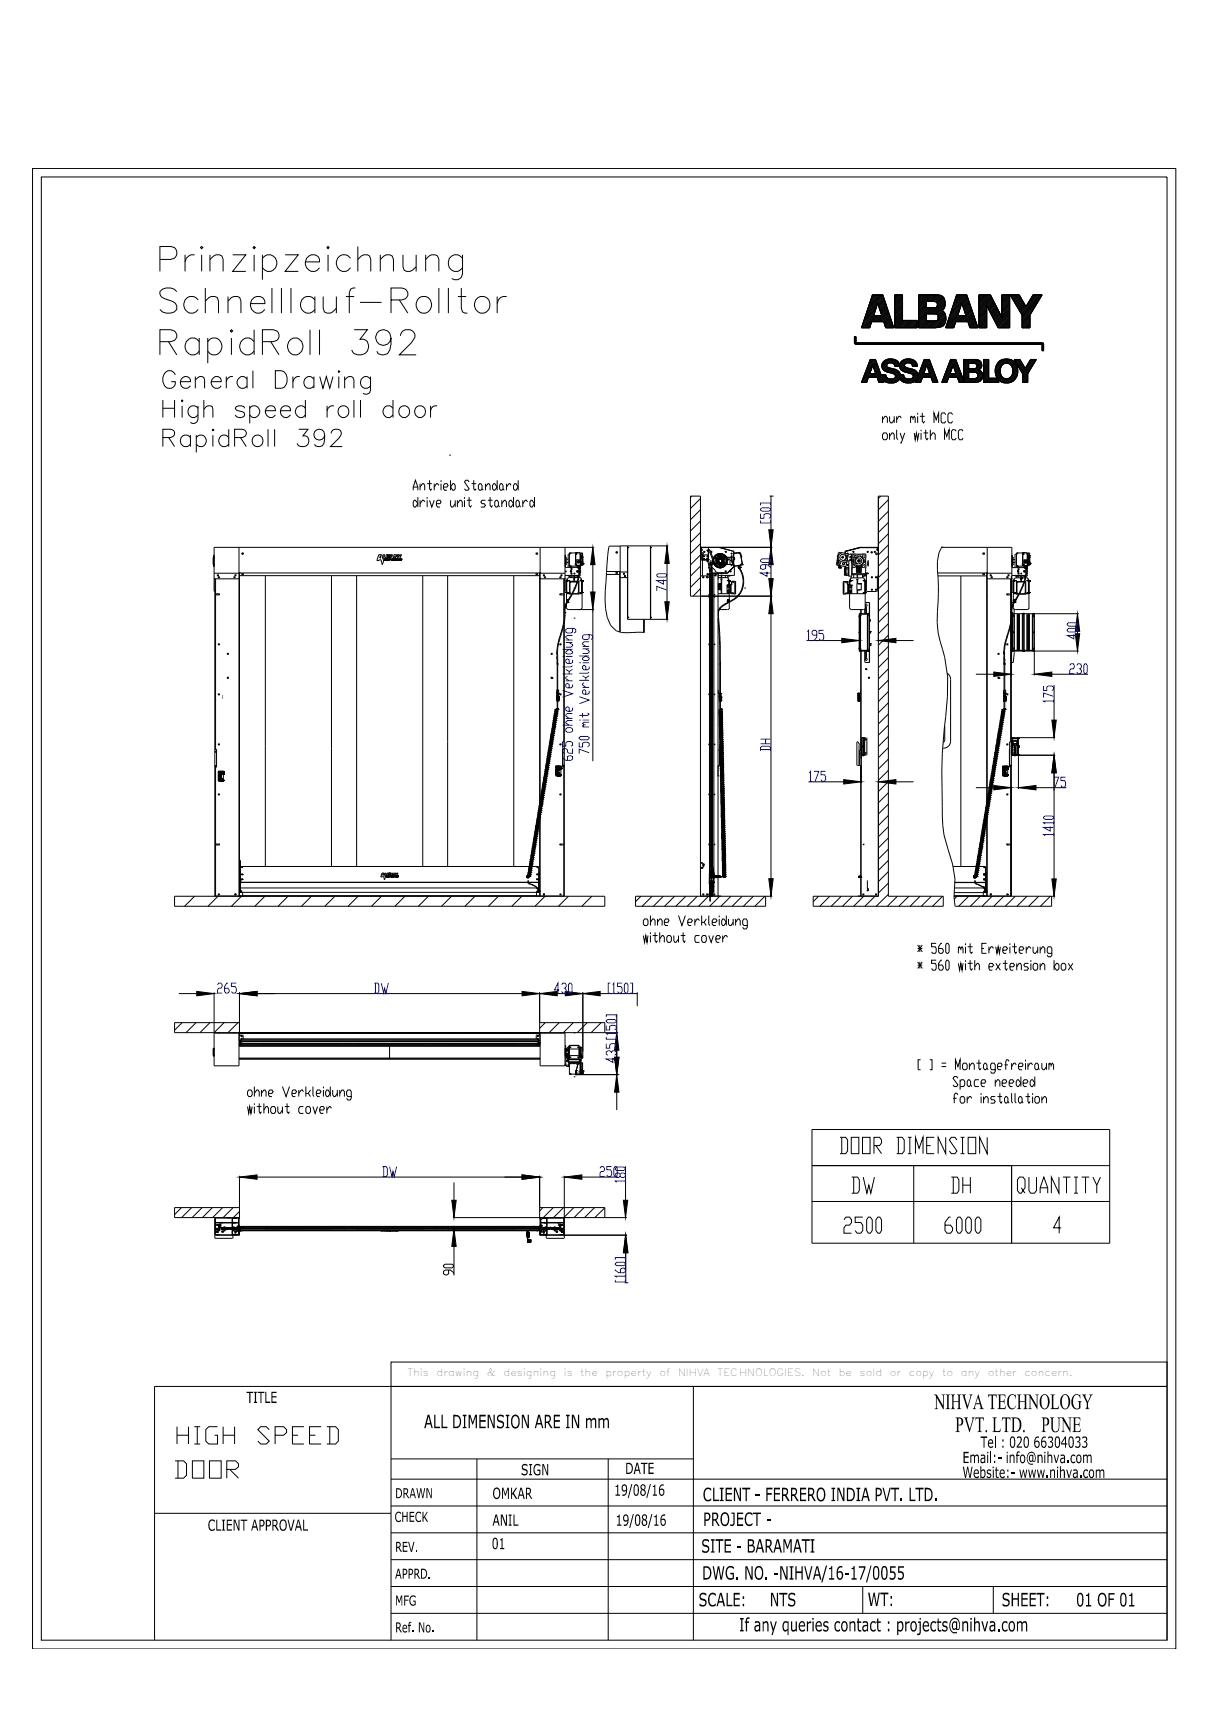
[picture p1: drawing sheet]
<svg xmlns="http://www.w3.org/2000/svg" width="210mm" height="297mm" viewBox="0 0 210 297" stroke-linecap="round" stroke-linejoin="round" font-family="sans-serif">
<defs><g id="words">
<g font-size="1.7">
<text x="70.7" y="238.8">This</text>
<text x="75.7" y="238.8">drawing</text>
<text x="84.5" y="238.8">&amp;</text>
<text x="87.4" y="238.8">designing</text>
<text x="97.8" y="238.8">is</text>
<text x="100.7" y="238.8">the</text>
<text x="105" y="238.8">property</text>
<text x="114.4" y="238.8">of</text>
<text x="117.6" y="238.8">NIHVA</text>
<text x="124.5" y="238.8">TECHNOLOGIES.</text>
<text x="140.9" y="238.8">Not</text>
<text x="145.5" y="238.8">be</text>
<text x="149.1" y="238.8">sold</text>
<text x="154.4" y="238.8">or</text>
<text x="157.7" y="238.8">copy</text>
<text x="163.5" y="238.8">to</text>
<text x="166.7" y="238.8">any</text>
<text x="171.4" y="238.8">other</text>
<text x="177.7" y="238.8">concern.</text>
</g>
</g></defs>
<!-- layer: 0 -->
<g fill="none" stroke="#000" stroke-width=".17">
<path d="M5.6 29.2h198.4v256.9h-198.4zM7.2 30.7h195.3v253.9h-195.3zM148.3 59.5l.2 .2M148.4 58.4l-.2 .2M148.5 58.5l-.3 .2M148.5 58.6l-.3 .3M148.5 58.8l-.3 .2M148.5 58.9l-.3 .3M148.5 59.2l-.3 .3M148.5 59.1l-.3 .3M148.5 59.4l-.3 .2M148.5 59.5l-.2 .2"/>
<path d="M148.7 59.5l-.3 .2h32.4v1.1h.2v-1.1l-.2 .3M148.9 59.5l-.3 .2M149 59.5l-.3 .2M149.2 59.5l-.3 .2M149.3 59.5l-.3 .2M149.5 59.5l-.3 .2M149.6 59.5l-.2 .2M149.7 59.5l-.2 .2M149.9 59.5l-.2 .2M150.1 59.5l-.3 .2M150.2 59.5l-.2 .2M150.4 59.5l-.3 .2"/>
<path d="M150.6 59.5l-.3 .2M150.7 59.5l-.3 .2M150.8 59.5l-.2 .2M150.9 56.8l-.1 .1M150.9 56.6l-.2 .3M151 56.4l-.4 .5M151 59.5l-.2 .2M151.1 56.1l-.7 .8M151.1 59.5l-.2 .2M151.2 55.9l-.9 1M151.3 59.5l-.2 .2M151.4 59.5l-.2 .2"/>
<path d="M151.5 51.2l-.2 .1M151.6 54.8l-2.1 2.1M151.6 54.6l-2.1 2.1M151.6 59.5l-.2 .2M151.7 51.2l-.5 .4M151.7 54.3l-2.1 2.1M151.7 54.1l-2 2.1M151.7 54.8l-2.1 2.1M151.8 51.2l-.7 .6M151.8 59.5l-.3 .2M151.8 53.9l-2.1 2M151.9 53.7l-2.1 2"/>
<path d="M151.9 54.8l-2.1 2.1M151.9 59.5l-.2 .2M151.9 51.2l-.8 .8M152 53.4l-2.1 2.1M152 54.8l-2 2.1M152.1 53.2l-2.1 2.1M152.1 59.5l-.3 .2M152.1 51.2l-1.1 1.1M152.1 53l-2.1 2M152.2 52.7l-2.1 2.1M152.2 54.8l-2.1 2.1M152.2 52.6l.8 2.2h-1.4z"/>
<path d="M152.2 51.2l-1.3 1.3M152.2 59.5l-.2 .2M152.4 54.8l-1.1 1M152.4 59.5l-.3 .2M152.4 51.2l-1.6 1.5M152.5 54.8l-1.1 1M152.5 59.5l-.2 .2M152.6 51.2l-1.8 1.7M152.7 54.8l-1.1 1M152.7 51.2l-2 2M152.7 59.5l-.2 .2M152.8 54.8l-1.1 1"/>
<path d="M152.8 59.5l-.2 .2M152.9 51.2l-2.3 2.2M153 59.5l-.2 .2M153 51.2l-2.5 2.5M153.1 51.2l-2.7 2.7M153.2 51.3l-2.8 2.8M153.2 59.5l-.3 .2M153.2 51.4l-2.9 2.9M153.3 51.5l-3.1 3.1M153.3 55.8h-2.1l-.3 1.1h-1.4l1.9-5.7h1.7l1.9 5.7M153.3 55.8l.3 1.1h1.4M153.3 51.7l-1 1"/>
<path d="M153.3 59.5l-.3 .2M153.3 51.7l-1 1.1M153.4 51.9l-1 1M153.4 52l-1 1M153.4 52.1l-1 1M153.5 52.2l-1 1M153.5 59.5l-.3 .2M153.5 52.3l-1 1.1M153.6 52.5l-1.1 1M153.6 52.5l-1 1.1M153.6 52.7l-1 1M153.6 59.5l-.2 .2"/>
<path d="M153.7 52.8l-1 1M153.7 52.9l-1 1M153.8 59.5l-.3 .2M153.8 53l-1 1M153.8 53.1l-1 1.1M153.9 53.3l-1.1 1M153.9 53.4l-1.1 1M153.9 53.5l-1 1M153.9 59.5l-.2 .2M153.9 53.6l-1 1M154 53.7l-2.1 2.1M154 53.8l-1.9 2"/>
<path d="M154.1 59.5l-.3 .2M154.1 53.9l-1.9 1.9M154.1 54.1l-1.7 1.7M154.1 54.2l-1.6 1.6M154.2 54.3l-1.5 1.5M154.2 59.5l-.2 .2M154.2 54.4l-1.4 1.4M154.3 54.5l-1.3 1.3M154.3 54.6l-1.2 1.2M154.4 54.8l-1.1 1M154.4 54.9l-1.1 1M154.4 59.5l-.3 .2"/>
<path d="M154.4 55l-1 1M154.4 55.1l-1 1M154.5 55.2l-1 1.1M154.5 59.5l-.2 .2M154.5 55.3l-1 1.1M154.6 55.5l-1 1M154.6 55.6l-1 1M154.7 55.7l-1.1 1M154.7 59.5l-.3 .2M154.7 55.8l-1.1 1M154.7 55.9l-.9 1M154.8 56l-.9 .9"/>
<path d="M154.8 56.1l-.7 .8M154.9 59.5l-.3 .2M154.9 56.3l-.6 .6M154.9 56.4l-.5 .5M154.9 56.5l-.3 .4M155 56.6l-.3 .3M155 56.7l-.1 .2M155 59.5l-.3 .2M155 56.8v.1M155.2 59.5l-.3 .2M155.3 59.5l-.2 .2M155.3 51.2l-.1 .1"/>
<path d="M155.5 59.5l-.3 .2M155.5 51.2l-.3 .2M155.6 59.5l-.2 .2M155.7 51.2l-.5 .4M155.8 59.5l-.3 .2M155.8 51.2l-.6 .5M155.9 59.5l-.2 .2M156 51.2l-.8 .7M156.1 59.5l-.3 .2M156.1 51.2l-.9 .8M156.2 59.5l-.2 .2M156.3 51.2l-1.1 1"/>
<path d="M156.4 59.5l-.3 .2M156.4 51.2l-1.2 1.1M156.6 51.2h-1.4v5.7h3.9v-1.3h-2.5M156.6 55.2l-1.4 1.3M156.6 55.5l-1.4 1.3M156.6 59.5l-.3 .2M156.6 51.2l-1.4 1.3M156.6 51.4l-1.4 1.4M156.6 51.6l-1.4 1.4M156.6 51.9l-1.4 1.4M156.6 52.1l-1.4 1.3M156.6 52.4l-1.4 1.3"/>
<path d="M156.6 52.8l-1.4 1.4M156.6 53.3l-1.4 1.4M156.6 53.6l-1.4 1.4M156.6 53.8l-1.4 1.3M156.6 54.2l-1.4 1.4M156.6 53.1l-1.4 1.4M156.6 54.1l-1.4 1.3M156.6 54.5l-1.4 1.4M156.6 54.7l-1.4 1.4M156.6 55l-1.4 1.4M156.6 55.3l-1.4 1.4M156.6 51.2v4.4"/>
<path d="M156.6 51.3l-1.4 1.3M156.6 51.8l-1.4 1.3M156.6 52.3l-1.4 1.3M156.6 52.5l-1.4 1.4M156.6 52.7l-1.4 1.3M156.6 53l-1.4 1.3M156.6 53.5l-1.4 1.3M156.6 53.9l-1.4 1.4M156.6 54.4l-1.4 1.3M156.6 54.9l-1.4 1.3M156.6 55.6l-1.3 1.3M156.7 59.5l-.3 .2"/>
<path d="M156.7 55.6l-1.2 1.3M156.9 59.5l-.3 .2M156.9 55.6l-1.3 1.3M157 59.5l-.2 .2M157 55.6l-1.2 1.3M157.2 59.5l-.3 .2M157.2 55.6l-1.2 1.3M157.3 59.5l-.2 .2M157.3 55.6l-1.2 1.3M157.5 59.5l-.3 .2M157.5 55.6l-1.2 1.3M157.6 59.5l-.2 .2"/>
<path d="M157.7 55.6l-1.3 1.3M157.8 59.5l-.3 .2M157.8 55.6l-1.2 1.3M158 59.5l-.3 .2M158 55.6l-1.3 1.3M158.1 59.5l-.3 .2M158.1 55.6l-1.2 1.3M158.3 59.5l-.3 .2M158.3 55.6l-1.3 1.3M158.4 59.5l-.3 .2M158.4 55.6l-1.2 1.3M158.6 59.5l-.3 .2"/>
<path d="M158.6 55.6l-1.2 1.3M158.7 59.5l-.2 .2M158.7 55.6l-1.2 1.3M158.8 59.5l-.2 .2M158.9 55.6l-1.2 1.3M159 59.5l-.2 .2M159.1 55.6l-1.3 1.3M159.1 56.7l-.2 .2M159.1 56l-.8 .9M159.1 56.4l-.5 .5M159.1 56.5l-.4 .4M159.1 55.7l-1.1 1.2"/>
<path d="M159.1 56.2l-.7 .7M159.1 55.9l-1 1M159.1 56.8v.1M159.2 59.5l-.3 .2M159.3 59.5l-.2 .2M159.5 59.5l-.3 .2M159.5 51.2l-.1 .1M159.7 51.2l-.3 .2M159.7 59.5l-.3 .2M159.8 59.5l-.3 .2M159.8 51.2l-.4 .4M159.9 59.5l-.2 .2"/>
<path d="M160 51.2l-.6 .5M160.1 51.2l-.7 .7M160.1 59.5l-.2 .2M160.2 59.5l-.2 .2M160.3 51.2l-.9 .8M160.4 59.5l-.2 .2M160.5 51.2l-1.1 1M160.6 59.5l-.3 .2M160.6 51.2l-1.2 1.1M160.7 55l-1.3 1.4M160.7 52.4l-1.3 1.3M160.7 52.5l-1.3 1.4"/>
<path d="M160.7 52.7l-1.3 1.3M160.7 52.8l-1.3 1.4M160.7 53l-1.3 1.4M160.7 53.2l-1.3 1.3M160.7 53.3l-1.3 1.4M160.7 54.6l-1.3 1.3M160.7 54.7l-1.3 1.4M160.7 54.9l-1.3 1.3M160.7 55.2l-1.3 1.3M160.7 55.3l-1.3 1.4M160.7 55.5l-1.3 1.3M160.7 55.6l-1.2 1.3"/>
<path d="M160.7 59.5l-.2 .2M160.8 51.2l-1.4 1.3M160.8 53.4l-1.4 1.4M160.8 55.7l-1.1 1.2M160.9 51.2l-1.5 1.5M160.9 59.5l-.3 .2M161 53.4l-1.6 1.6M161 55.7l-1.2 1.2M161 59.5l-.2 .2M161.1 51.2l-1.7 1.6M161.1 53.4l-1.7 1.7M161.1 55.7l-1.1 1.2"/>
<path d="M161.2 59.5l-.3 .2M161.2 51.2l-1.8 1.8M161.3 53.4l-1.9 1.9M161.3 55.7l-1.2 1.2M161.3 51.2l-1.9 1.9M161.3 59.5l-.2 .2M161.4 53.4l-2 2M161.5 55.7l-1.2 1.2M161.5 59.5l-.3 .2M161.5 51.2l-2.1 2.1M161.6 53.4l-2.2 2.2M161.6 55.7l-1.2 1.2"/>
<path d="M161.6 59.5l-.2 .2M161.7 51.2l-2.3 2.2M161.7 53.4l-2.3 2.3M161.8 55.7l-1.2 1.2M161.8 51.2l-2.4 2.4M161.8 59.5l-.2 .2M161.9 53.4l-1.1 1.1M161.9 55.7l-1.1 1.2M161.9 59.5l-.2 .2M162 51.2l-1.2 1.1M162 52.3h-1.3v1.1h1.7M162 52.3l.4 .1 .2 .3"/>
<path d="M162 54.5h-1.3v1.2l1.5-.1M162 54.5h.4M162 53.4l-1 1.1M162.1 55.7l-1.2 1.2M162.1 59.5l-.2 .2M162.2 51.2l-1.2 1.1M162.2 53.4l-1.1 1.1M162.2 55.6l-1.1 1.3M162.3 51.2l-1.2 1.1M162.3 59.5l-.3 .2M162.4 53.4l-1.1 1.1M162.4 55.6l-1.2 1.3"/>
<path d="M162.4 59.5l-.2 .2M162.4 54.5l.2 .1M162.4 51.2l-1.1 1.1M162.5 53.3h.1M162.5 53.3l-.1 .1M162.6 55.6h.1M162.6 54.5h.1M162.6 55.6h-.4M162.6 52.7v.5M162.6 51.2l-1.2 1.1M162.6 59.5l-.3 .2M162.6 54.6h.1"/>
<path d="M162.7 55.5h.1M162.7 54.6h.1M162.7 54.6v.3M162.7 54.9v.3M162.7 51.2l-1.1 1.1M162.7 55.2v.3M162.7 59.5l-.2 .2M162.9 51.2h-3.5v5.7h2.9l1.2-.3 .4-.5 .2-.9M162.9 51.2l.5 .2a1.01 1.01 0 0 1 .5 1.1M162.9 51.2l-1.2 1.1M162.9 59.5l-.3 .2M163 51.2l-1.1 1.1"/>
<path d="M163 59.5l-.2 .2M163.1 51.2l-1.1 1.1M163.2 59.5l-.3 .2M163.2 51.3l-1 1M163.3 51.3l-1 1M163.3 59.5l-.2 .2M163.4 51.4l-1 1M163.5 51.4l-1 1.1M163.5 53.9l-.8 .9M163.5 59.5l-.2 .2M163.6 51.5l-1 1M163.6 54l-.9 .9"/>
<path d="M163.6 59.5l-.2 .2M163.7 51.6l-1.1 1.1M163.7 54.1l-1 .9M163.7 53.6l-.3 .3a1.13 1.13 0 0 1 .7 .9M163.7 51.7l-1.1 1.1M163.8 54.2l-1.1 1M163.8 51.8l-1.2 1.2M163.8 59.5l-.3 .2M163.8 51.9l-1.3 1.4M163.8 54.2l-1.1 1.1M163.9 54.3l-2.6 2.6M163.9 53.2l-.1 .3-1.1 1.1"/>
<path d="M163.9 52l-2.5 2.5M163.9 52.1l-2.3 2.4M163.9 53.2l-1.3 1.3M163.9 56.1l-.5 .6M163.9 53.1v.1M163.9 52.9v.2M163.9 52.5l.1 .2M163.9 52.3l-2.2 2.2M163.9 52.4l-2 2.1M163.9 52.5l-1.9 2M163.9 52.9l-1.6 1.6M163.9 53.1l-1.5 1.4"/>
<path d="M163.9 54.4l-2.4 2.5M164 52.7l-.1 .2M164 52.7l-1.8 1.8M164 54.5l-2.3 2.4M164 59.5l-.3 .2M164 54.7l-2.2 2.2M164 55.9l-.8 .8M164.1 54.8v.4M164.1 54.8l-2.1 2.1M164.1 54.9l-1.9 2M164.1 55l-1.8 1.9M164.1 55.5l-1.3 1.3"/>
<path d="M164.1 55.7l-1.1 1.1M164.1 55.2l-1.7 1.6M164.1 55.3l-1.5 1.5M164.1 59.5l-.3 .2M164.3 59.5l-.3 .2M164.4 59.5l-.2 .2M164.6 59.5l-.3 .2M164.7 59.5l-.2 .2M164.9 59.5l-.3 .2M165 59.5l-.2 .2M165.2 59.5l-.3 .2M165.3 59.5l-.2 .2"/>
<path d="M165.5 59.5l-.3 .2M165.5 56.7l-.1 .2M165.6 56.5l-.4 .4M165.7 59.5l-.3 .2M165.7 56.2l-.6 .7M165.7 56l-.8 .9M165.8 59.5l-.3 .2M166 51.2h1.7l1.9 5.7h-1.4l-.3-1.1h-2.1l-.3 1.1h-1.4zM166 59.5l-.3 .2M166 51.2h-.1M166.1 59.5l-.2 .2M166.1 51.2l-.3 .2"/>
<path d="M166.2 54.7l-2.1 2M166.3 54.8l-2.2 2.1M166.3 59.5l-.3 .2M166.3 54.4l-2.1 2.1M166.3 51.2l-.5 .5M166.3 54.2l-2.1 2.1M166.4 54l-2.1 2.1M166.4 54.8l-2.1 2.1M166.4 59.5l-.2 .2M166.5 53.7l-2.1 2.1M166.5 51.2l-.8 .7M166.6 53.5l-2.1 2.1"/>
<path d="M166.6 54.8l-2.2 2.1M166.6 51.2l-1 .9M166.6 59.5l-.3 .2M166.6 53.3l-2 2M166.7 53.1l-2.1 2M166.7 54.8l-2.1 2.1M166.7 59.5l-.2 .2M166.8 52.8l-2.1 2.1M166.8 51.2l-1.3 1.1M166.8 52.6l.8 2.2h-1.5zM166.8 54.8l-2 2.1M166.9 59.5l-.3 .2"/>
<path d="M166.9 51.2l-1.4 1.4M167 54.8l-1 1M167.1 51.2l-1.7 1.6M167.1 59.5l-.3 .2M167.2 59.5l-.3 .2M167.2 54.8l-1.1 1M167.2 51.2l-1.9 1.9M167.3 54.8l-1 1M167.4 59.5l-.3 .2M167.4 51.2l-2.2 2.1M167.5 54.8l-1.1 1M167.5 51.2l-2.3 2.3"/>
<path d="M167.5 59.5l-.2 .2M167.7 59.5l-.3 .2M167.7 51.2l-2.6 2.5M167.7 51.2l-2.7 2.8M167.8 51.4l-2.9 2.8M167.8 59.5l-.2 .2M167.8 51.4l-2.9 3M167.9 51.6l-3.1 3.1M167.9 51.7l-1 1M168 51.8l-1.1 1M168 59.5l-.3 .2M168 51.9l-1 1"/>
<path d="M168 52l-1 1.1M168.1 52.2l-1 1M168.1 52.3l-1 1M168.1 52.4l-1 1M168.1 59.5l-.2 .2M168.2 52.5l-1.1 1M168.2 52.6l-1 1.1M168.2 52.7l-1 1M168.3 52.8l-1 1.1M168.3 59.5l-.3 .2M168.3 53l-1 1M168.4 53.1l-1 1"/>
<path d="M168.4 53.2l-1 1M168.4 59.5l-.2 .2M168.5 53.3l-1.1 1M168.5 53.4l-1 1.1M168.5 53.5l-1 1.1M168.6 53.8l-2 2M168.6 59.5l-.3 .2M168.6 53.7l-1.1 1M168.6 53.9l-1.9 1.9M168.7 54l-1.9 1.8M168.7 54.1l-1.7 1.7M168.8 54.2l-1.6 1.6"/>
<path d="M168.8 59.5l-.3 .2M168.8 54.3l-1.5 1.5M168.8 54.5l-1.3 1.3M168.9 54.6l-1.2 1.2M168.9 59.5l-.3 .2M168.9 54.7l-1.1 1.1M169 54.8l-1.1 1.1M169 54.9l-1 1.1M169.1 55.2l-1.1 1M169.1 59.5l-.3 .2M169.1 55l-1.1 1.1M169.1 55.3l-1 1"/>
<path d="M169.1 55.4l-1 1M169.2 55.5l-1 1M169.2 59.5l-.2 .2M169.2 55.6l-1 1.1M169.3 55.7l-1.1 1.1M169.3 55.9l-1 1M169.3 56l-.8 .9M169.3 59.5l-.2 .2M169.4 56.1l-.8 .8M169.4 56.2l-.6 .7M169.5 56.3l-.6 .6M169.5 59.5l-.2 .2"/>
<path d="M169.5 56.4l-.4 .5M169.6 56.5l-.4 .4M169.6 56.7l-.2 .2M169.6 56.8l-.1 .1M169.7 59.5l-.3 .2M169.8 51.2h2l2 3.8v-3.8h1.3v5.7h-1.9l-2-3.9v3.9h-1.4zM169.8 59.5l-.2 .2M170 51.2l-.2 .1M170 59.5l-.3 .2M170.1 59.5l-.2 .2M170.2 51.2l-.4 .3M170.3 59.5l-.3 .2"/>
<path d="M170.3 51.2l-.5 .4M170.4 59.5l-.2 .2M170.4 51.2l-.6 .6M170.6 59.5l-.3 .2M170.6 51.2l-.8 .8M170.7 59.5l-.2 .2M170.8 51.2l-1 .9M170.9 51.2l-1.1 1.1M170.9 59.5l-.2 .2M171 59.5l-.2 .2M171.1 51.2l-1.3 1.2M171.2 53.2l-1.4 1.4"/>
<path d="M171.2 53.5l-1.4 1.4M171.2 54l-1.4 1.3M171.2 54.3l-1.4 1.3M171.2 54.5l-1.4 1.3M171.2 54.8l-1.4 1.3M171.2 54.9l-1.4 1.4M171.2 55.2l-1.4 1.4M171.2 55.7l-1.2 1.2M171.2 55.9l-1 1M171.2 56.1l-.8 .8M171.2 56.3l-.6 .6M171.2 56.6l-.3 .3"/>
<path d="M171.2 55.4l-1.4 1.3M171.2 56.8l-.1 .1M171.2 53.4l-1.4 1.3M171.2 53.7l-1.4 1.3M171.2 53.9l-1.4 1.3M171.2 54.2l-1.4 1.3M171.2 54.6l-1.4 1.3M171.2 55.1l-1.4 1.3M171.2 55.6l-1.3 1.3M171.2 56l-.9 .9M171.2 56.4l-.4 .5M171.2 59.5l-.2 .2"/>
<path d="M171.3 51.2l-1.5 1.3M171.4 51.2l-1.6 1.5M171.4 59.5l-.3 .2M171.5 59.5l-.2 .2M171.5 51.2l-1.7 1.6M171.7 59.5l-.3 .2M171.7 51.2l-1.9 1.8M171.8 51.2l-2 2M171.8 59.5l-.2 .2M171.9 51.3l-2.1 2M171.9 51.4l-2.1 2.1M172 51.5l-2.2 2.2"/>
<path d="M172 59.5l-.3 .2M172 51.6l-2.2 2.2M172.1 51.7l-2.3 2.2M172.1 51.8l-2.3 2.3M172.1 59.5l-.2 .2M172.2 51.9l-2.4 2.3M172.2 52l-2.4 2.4M172.3 59.5l-.2 .2M172.3 52.1l-1.1 1M172.4 52.2l-1.1 1.1M172.4 52.3l-1.1 1.1M172.4 59.5l-.2 .2"/>
<path d="M172.4 52.4l-1 1M172.5 52.5l-1.1 1.1M172.6 52.6l-1.1 1.1M172.6 59.5l-.2 .2M172.6 52.7l-1.1 1.1M172.6 52.8l-1 1.1M172.7 52.9l-1.1 1M172.7 59.5l-.2 .2M172.8 53l-1.1 1.1M172.8 53.1l-1 1.1M172.9 53.2l-1.1 1.1M172.9 53.3l-1.1 1.1"/>
<path d="M172.9 59.5l-.3 .2M173 53.4l-1.1 1.1M173 53.5l-1 1.1M173.1 53.6l-1.1 1.1M173.1 59.5l-.3 .2M173.1 53.7l-1 1.1M173.2 53.8l-1.1 1.1M173.2 59.5l-.3 .2M173.2 53.9l-1 1.1M173.3 54l-1.1 1.1M173.3 54.1l-1 1.1M173.4 59.5l-.3 .2"/>
<path d="M173.4 54.2l-1 1.1M173.5 54.3l-1.1 1.1M173.5 54.4l-1.1 1.1M173.5 54.5l-1 1.1M173.5 59.5l-.2 .2M173.6 54.6l-1 1.1M173.7 59.5l-.3 .2M173.7 54.8l-1.1 1M173.7 54.8l-1.1 1.1M173.8 55l-1.1 1M173.8 59.5l-.2 .2M173.9 51.2h-.1"/>
<path d="M174 51.2l-.2 .2M174 59.5l-.2 .2M174.1 59.5l-.2 .2M174.2 51.2l-.4 .3M174.3 59.5l-.3 .2M174.3 51.2l-.5 .5M174.5 51.2l-.7 .6M174.5 59.5l-.3 .2M174.6 59.5l-.3 .2M174.6 51.2l-.8 .8M174.8 51.2l-1 .9M174.8 59.5l-.3 .2"/>
<path d="M174.9 59.5l-.3 .2M174.9 51.2l-1.1 1.1M175.1 59.5l-.3 .2M175.1 51.2l-1.3 1.2M175.1 51.5l-1.3 1.4M175.1 51.7l-1.3 1.4M175.1 52l-1.3 1.4M175.1 52.2l-1.3 1.3M175.1 52.6l-1.3 1.4M175.1 52.9l-1.3 1.4M175.1 53.4l-1.3 1.4M175.1 53.9l-2.3 2.3"/>
<path d="M175.1 54.2l-2.2 2.2M175.1 54.3l-2.1 2.2M175.1 54.5l-2.1 2.1M175.1 54.6l-2 2.1M175.1 55l-1.9 1.9M175.1 55.3l-1.6 1.6M175.1 55.9l-.9 1M175.1 56l-.8 .9M175.1 56.2l-.6 .7M175.1 56.5l-.3 .4M175.1 55.4l-1.4 1.5M175.1 55.7l-1.1 1.2"/>
<path d="M175.1 56.7l-.2 .2M175.1 51.2l-1.3 1.4M175.1 51.4l-1.3 1.3M175.1 51.9l-1.3 1.3M175.1 52.3l-1.3 1.4M175.1 52.5l-1.3 1.3M175.1 52.8l-1.3 1.3M175.1 53.1l-1.3 1.3M175.1 53.3l-1.3 1.3M175.1 53.6l-1.3 1.3M175.1 53.7l-2.3 2.4M175.1 54l-2.2 2.3"/>
<path d="M175.1 54.8l-2 2M175.1 55.1l-1.7 1.8M175.1 55.6l-1.2 1.3M175.1 56.3l-.5 .6M175.1 56.8v.1M175.2 51.2h.1M175.2 51.2h1.6M175.2 59.5l-.2 .2M175.2 51.2l2.1 3.5M175.4 59.5l-.3 .2M175.4 51.2h-.1M175.5 59.5l-.2 .2"/>
<path d="M175.6 51.2l-.2 .1M175.7 51.2l-.3 .2M175.7 59.5l-.3 .2M175.8 59.5l-.2 .2M175.9 51.2l-.4 .3M176 59.5l-.3 .2M176 51.2l-.5 .4M176.2 59.5l-.3 .2M176.2 51.2l-.6 .5M176.3 59.5l-.3 .2M176.3 51.2l-.6 .6M176.5 59.5l-.3 .2"/>
<path d="M176.5 51.2l-.8 .7M176.6 59.5l-.2 .2M176.6 51.2l-.9 .8M176.8 59.5l-.3 .2M176.8 51.2l1.2 2 1.2-2h1.6l-2.1 3.5M176.8 51.2l-1 .9M176.8 51.2l-.9 1M176.9 59.5l-.2 .2M176.9 51.3l-1 1M177 51.4l-1 1M177 51.5l-1 1M177.1 59.5l-.3 .2"/>
<path d="M177.1 51.6l-1 1M177.1 51.7l-.9 1M177.2 51.8l-1 1M177.2 59.5l-.2 .2M177.2 51.9l-1 1M177.3 54.7v2.2h1.4v-2.2M177.3 52l-1 1M177.3 52.1l-.9 1M177.4 59.5l-.3 .2M177.4 52.2l-.9 1M177.5 52.3l-1 1M177.5 52.4l-1 1"/>
<path d="M177.5 59.5l-.2 .2M177.6 52.5l-1 1M177.6 52.6l-.9 1M177.7 52.7l-1 1M177.7 59.5l-.3 .2M177.7 52.8l-.9 1M177.8 52.9l-1 1M177.9 59.5l-.3 .2M177.9 53l-1 .9M177.9 53.1l-.9 1M178 53.2l-1 1M178 59.5l-.3 .2"/>
<path d="M178.2 59.5l-.3 .2M178.3 59.5l-.2 .2M178.4 59.5l-.2 .2M178.6 59.5l-.2 .2M178.7 54.7l-1.4 1.3M178.7 54.8l-1.4 1.4M178.7 55.1l-1.4 1.4M178.7 55.6l-1.3 1.3M178.7 55.9l-1 1M178.7 56.1l-.8 .8M178.7 56.5l-.4 .4M178.7 55l-1.4 1.3"/>
<path d="M178.7 55.3l-1.4 1.4M178.7 55.5l-1.4 1.3M178.7 55.8l-1.1 1.1M178.7 56.2l-.7 .7M178.7 56.4l-.5 .5M178.7 56.7l-.2 .2M178.8 59.5l-.3 .2M178.9 54.3l-1.6 1.6M178.9 59.5l-.2 .2M179.1 59.5l-.3 .2M179.1 53.9l-1.8 1.8M179.3 51.2l-.2 .1"/>
<path d="M179.3 59.5l-.3 .2M179.3 53.6l-2 2M179.4 59.5l-.3 .2M179.4 51.2l-.5 .5M179.5 59.5l-.2 .2M179.5 53.1l-2.2 2.3M179.5 51.2l-.8 .8M179.7 59.5l-.3 .2M179.7 51.2l-1.2 1.2M179.8 52.8l-2.5 2.5M179.8 59.5l-.2 .2M179.9 51.2l-1.6 1.6"/>
<path d="M180 59.5l-.2 .2M180 51.2l-1.9 1.9M180 52.4l-2.7 2.7M180.1 59.5l-.2 .2M180.2 51.2l-3.1 3M180.2 52l-2.9 3M180.3 59.5l-.2 .2M180.4 51.2l-3.3 3.2M180.5 59.5l-.3 .2M180.5 51.2l-3.3 3.3M180.5 51.6l-3.2 3.2M180.6 59.5l-.2 .2"/>
<path d="M180.7 51.2l-3.5 3.3M180.7 51.2l-3.4 3.5M180.8 59.5l-.3 .2M180.8 59.5h-32.3v-1.1h-.3v1.1M180.8 59.5l.2 .2M180.9 59.5l-.2 .2M181 59.6l-.2 .2M181 59.9l-.2 .2M78 79h.1M150.3 66.3v.1M150.4 66.1l-.2 .3M150.5 65.8l-.5 .6"/>
<path d="M150.6 65.6l-.8 .8M150.9 64.7l-1.3 1.3M150.9 64.8l-1.4 1.4M151 64.4l-1.3 1.4M151.1 64.8l-1.6 1.6M151.1 62.4l-.2 .1M151.1 64.1l-1.3 1.4M151.2 62.4l-.4 .4M151.2 63.9l-1.3 1.3M151.2 64.8l-1.5 1.6M151.3 63.7l-1.3 1.3M151.4 62.4l-.7 .6"/>
<path d="M151.4 63.4l-1.3 1.3M151.4 63.3h.1M151.4 63.3l.5 1.5h-1zM151.4 64.8l-.7 .7M151.5 64.8l-.6 .7M151.5 62.4l-.9 .9M151.7 62.4l-1.1 1.1M151.7 64.8l-.7 .7M151.8 62.4l-1.4 1.4M151.9 64.8l-.7 .7M151.9 62.5l-1.6 1.5M151.9 62.6l-1.6 1.6"/>
<path d="M152 62.7l-1.8 1.8M152 62.8l-.6 .6M152.1 62.9l-.7 .6M152.1 63l-.6 .6M152.2 63.1l-.7 .6M152.2 63.3l-.6 .6M152.2 63.3l-.6 .7M152.3 63.5l-.6 .6M152.3 63.6l-.6 .6M152.4 63.7l-.7 .6M152.4 63.8l-.6 .6M152.5 66.4h.8l-.1-.4 .5 .3 .5 .1"/>
<path d="M152.5 63.9l-.7 .6M152.5 64l-.6 .7M152.5 64.1l-.6 .7M152.6 64.3l-1.2 1.2M152.6 64.5l-.9 1M152.6 64.4l-1.1 1.1M152.7 64.6l-.9 .9M152.7 64.7l-.8 .8M152.8 64.8l-.7 .7M152.8 64.9l-.6 .7M152.9 65l-.7 .7M153 65l-.8 .8"/>
<path d="M153 63.9l.3 .4M153.2 65l-.9 .9M153.2 66.1l-.3 .3M153.3 66.2l-.2 .2M153.3 66.3l-.1 .1M153.3 64.3l1.9 .7M153.3 65l-1 1M153.5 62.6l-.4 .3M153.5 65l-1.1 1.1M153.6 65l-1.2 1.3M153.7 65.1l-1.2 1.3M153.7 65.2l-1.1 1.2"/>
<path d="M153.8 65.4l-1 1M153.8 63.5l-.6 .6M153.8 62.4l-.8 .8M153.8 65.5l-.5 .5M153.9 63.3a.75 .75 0 0 1 .7-.3 .75 .75 0 0 1 .6 .6h.9v.3M153.9 63.6l-.6 .6M153.9 63.3v.3M153.9 63.6v.1M153.9 63.3l-.8 .7M153.9 65.5l-.6 .6M153.9 63.7l-.6 .6M153.9 63.7h.2"/>
<path d="M154 65.6l-.6 .6M154 63.7l-.6 .6M154 62.3l-1 1.1M154.1 65.7l-.2-.2-.2-.5h-.9l-.9-2.6h-.9l-1.5 4h.8l.3-.9h1.6l.3 .9M154.1 65.7l.2 .1M154.1 63.7l.4 .2M154.1 65.7l-.6 .5M154.1 63.8l-.6 .6M154.2 62.3l-1.2 1.2M154.2 65.7l-.6 .6M154.2 63.8l-.6 .6M154.3 65.8l-.6 .5"/>
<path d="M154.4 63.9l-.7 .6M154.4 62.3l-1.4 1.4M154.4 65.8l-.5 .6M154.5 63.9h.2M154.5 63.9l-.6 .6M154.5 62.3l-1.5 1.5M154.6 63.9l-.7 .7M154.6 65.8l-.6 .6M154.7 62.3a1.35 1.35 0 0 0-1.7 1.6M154.7 62.3l.8 .2 .3 .3M154.7 62.3l-1.7 1.6M154.7 63.9l-.6 .7"/>
<path d="M154.7 63.9l1.1 .5M154.7 65.8l-.6 .6M154.8 62.3l-.7 .7M154.9 64l-.7 .6M155 62.3l-.7 .7M155 64l-.7 .7M155 65.7l-.8 .7M155.1 62.4l-.6 .6M155.1 64l-.7 .7M155.2 65l.1 .1M155.2 62.4l-.6 .6M155.2 64.1l-.6 .6"/>
<path d="M155.3 62.5l-.6 .5M155.3 65.1v.3M155.3 64.1l-.6 .6M155.3 65.4v.1a.95 .95 0 0 1-1 .3M155.4 62.5l-.5 .5M155.5 64.1l-.7 .7M155.5 66.3l-.5 .1h-.8M155.5 62.5l-.5 .6M155.5 64.2l-.6 .6M155.6 62.6l-.6 .6M155.7 64.2l-.7 .7M155.7 62.7l-.6 .6"/>
<path d="M155.8 62.8l-.6 .5M155.8 64.3l-.7 .6M155.8 64.4l.3 .4M155.8 62.8l-.6 .7M155.8 62.8l.3 .7 .2-.7M155.8 64.4l-.6 .6M155.9 62.9l-.6 .7M155.9 64.4l-.6 .7M156 63l-.6 .6M156 63.1l-.4 .5M156 64.5l-.7 .7M156 63.3l-.3 .3"/>
<path d="M156.1 64.6l-.8 .7M156.1 64.7l-1.7 1.7M156.1 63.9l.2 .3 .6 .3 1.4 .5 .1 .4M156.1 64.8l.1 .2h.6l.1 .4 .3 .3M156.1 64.8l-1.6 1.6M156.2 65l-1.5 1.4M156.3 66l-.2-.3-.2 .3-.4 .3M156.3 66l.8 .4M156.3 65l-1.4 1.4M156.4 65l-1.4 1.4M156.6 65l-1.3 1.4M156.6 62.5l-.4 .4"/>
<path d="M156.7 65l-1.2 1.3M156.8 65.1l-.7 .7M156.8 65.2l-.6 .7M156.9 65.4l-.6 .6M156.9 63.3v.3M156.9 62.4l-.8 .8M156.9 63.5l-.6 .6M156.9 65.5l-.5 .6M156.9 63.6l.1 .1M156.9 63.6l-.5 .6M157 65.5l-.6 .6M157 63.7h.1"/>
<path d="M157 63.7l-.6 .6M157.1 66.4h.9M157.1 65.6l-.6 .6M157.1 62.3l-1.2 1.3M157.1 63.7l.5 .2M157.1 63.7l-.6 .6M157.2 65.7l-.6 .5M157.2 63.8l-.6 .6M157.3 62.3l-1.3 1.3M157.3 65.7l-.6 .6M157.3 63.8l-.6 .6M157.4 65.8l-.6 .5"/>
<path d="M157.5 62.3l-1.4 1.4M157.5 63.9l-.7 .6M157.5 65.8l-.6 .6M157.6 63.9h.2M157.6 63.9l-.7 .6M157.6 62.3l-1.5 1.5M157.7 65.8l-.6 .6M157.7 63.9l-.7 .7M157.7 62.3l-1.6 1.6M157.8 63.9l.4 .1M157.8 63.9l-.6 .7M157.8 63h-.6l-1 1"/>
<path d="M157.8 63h.2M157.8 65.8l-.6 .6M157.9 64l-.6 .6M157.9 62.3l-.7 .7M158 62.3h-.2a1.63 1.63 0 0 0-1.3 .3M158 62.3l.8 .4 .3 .4v.5h-.8v-.3l-.3-.3M158 62.3l-.6 .7M158 64l-.6 .7M158 65.7l-.7 .7M158.2 64l.4 .2M158.2 62.4l-.7 .6M158.2 64l-.7 .7"/>
<path d="M158.3 62.4l-.6 .6M158.3 64.1l-.6 .6M158.4 62.5l-.6 .5M158.4 65.4l-.1 .2-.3 .2-.8-.1M158.4 64.1l-.6 .6M158.5 62.5l-.5 .5M158.5 64.1l-.6 .7M158.6 62.5l-.6 .6M158.6 64.2l.5 .3M158.6 64.2l-.6 .6M158.7 66.2l-.7 .2M158.7 62.6l-.6 .6"/>
<path d="M158.7 64.3l-.6 .6M158.8 62.7l-.6 .6M158.8 62.8l-.5 .5M158.8 64.3l-.6 .6M158.9 62.8l-.6 .7M158.9 64.4l-.6 .6M159 62.9l-.7 .7M159 64.4l-.6 .7M159 63l-.5 .6M159.1 63.1l-.5 .5M159.1 64.5l-.7 .7M159.1 63.3l-.3 .3"/>
<path d="M159.1 63.4l-.1 .2M159.1 64.7l-.7 .6M159.2 64.7l-1.7 1.7M159.2 64.9l-1.6 1.5M159.2 65l-1.4 1.4M159.3 65.1l-1.3 1.3M159.8 66.1l-.2 .3M159.9 65.9l-.5 .5M159.9 65.7l-.6 .7M160.3 64.7l-1.4 1.4M160.3 64.8l-1.5 1.5M160.4 64.5l-1.8 1.8"/>
<path d="M160.5 62.4l-.3 .2M160.5 64.2l-2.2 2.2M160.5 64.8l-1.6 1.6M160.5 64l-2.4 2.4M160.6 62.4l-.4 .4M160.6 63.8l-1.3 1.3M160.6 64.8l-1.5 1.6M160.7 63.5l-1.3 1.3M160.8 63.3l.5 1.5h-1.1zM160.8 62.4l-.7 .7M160.8 64.8l-.6 .7M160.9 62.4l-1 .9"/>
<path d="M161 64.8l-.7 .7M161.1 62.4l-1.2 1.2M161.1 64.8l-.6 .7M161.2 62.4l1.5 4h-.9l-.3-.9h-1.5l-.3 .9h-.9l.2-.4-.2 .1M161.2 62.4h-.9l-1 2.8-.2-.7M161.2 62.4l-1.4 1.4M161.3 62.5l-1.6 1.6M161.3 64.8l-.7 .7M161.3 62.6l-1.7 1.7M161.3 62.7l-1.8 1.9M161.4 62.8l-.6 .6M161.4 62.9l-.6 .7"/>
<path d="M161.5 63l-.6 .6M161.5 63.2l-.6 .6M161.6 63.3l-.6 .6M161.6 63.4l-.6 .6M161.6 63.5l-.5 .6M161.7 63.6l-.6 .6M161.7 63.7l-.6 .7M161.8 63.9l-.7 .5M161.8 63.9l-.6 .7M161.9 64.1l-.7 .6M161.9 64.2l-.6 .6M161.9 64.3l-1.1 1.2"/>
<path d="M162 64.4l-1.1 1.1M162 64.5l-.9 1M162.1 64.6l-.9 .9M162.1 64.7l-.7 .8M162.2 64.9l-.7 .6M162.2 65l-.6 .6M162.2 65.1l-.6 .6M162.3 65.2l-.7 .6M162.3 65.3l-.6 .7M162.4 65.4l-.7 .7M162.4 65.5l-.7 .7M162.4 65.6l-.6 .7"/>
<path d="M162.5 65.8l-.6 .6M162.5 65.8l-.5 .6M162.6 66l-.4 .4M162.6 66.1l-.3 .3M162.7 66.2l-.2 .2M162.7 66.3v.1M164.3 66.2l-.1 .2M164.4 66l-.3 .4M164.5 65.8l-.6 .6M164.6 65.5l-.9 .9M164.8 64.8l-1.3 1.4M164.9 64.6l-1.4 1.3"/>
<path d="M164.9 62.4v.1M164.9 64.8l-1.5 1.6M165 64.3l-1.4 1.4M165.1 62.4l-.3 .3M165.1 64.1l-1.3 1.3M165.1 64.8l-1.5 1.6M165.2 63.9l-1.4 1.3M165.2 63.6l-1.3 1.3M165.2 62.4l-.5 .5M165.3 64.8l-.7 .7M165.3 63.3h.1M165.3 63.3l.5 1.5h-1"/>
<path d="M165.3 63.3l-.5 1.5M165.4 62.4l-.8 .8M165.4 64.8l-.6 .7M165.5 62.4l-1 1M165.6 64.8l-.7 .7M165.7 62.4l-1.3 1.3M165.7 64.8l-.6 .7M165.8 62.4l-1.5 1.5M165.8 62.5l-1.6 1.7M165.9 62.7l-1.8 1.7M165.9 62.8l-1.9 1.9M166 62.9l-.6 .6"/>
<path d="M166 63l-.6 .6M166 63.1l-.5 .6M166.1 63.2l-.6 .6M166.1 63.3l-.6 .6M166.2 63.4l-.6 .7M166.2 63.6l-.6 .5M166.3 63.7l-.6 .6M166.3 63.8l-.6 .6M166.3 63.9l-.6 .6M166.4 66.4h2.9M166.4 64l-.6 .6M166.4 64.1l-.6 .6"/>
<path d="M166.5 64.2l-1.3 1.3M166.5 64.3l-1.1 1.2M166.6 64.4l-1.1 1.1M166.6 64.6l-.9 .9M166.6 64.7l-.8 .8M166.7 64.8l-.7 .7M166.7 64.9l-.6 .6M166.8 65l-.7 .7M166.8 65.1l-.6 .7M166.8 65.2l-.6 .7M166.9 65.3l-.6 .7M166.9 65.5l-.6 .6"/>
<path d="M167 65.6l-.7 .6M167 65.7l-.6 .7M167.1 65.8l-.6 .6M167.1 65.9l-.4 .5M167.1 66l-.3 .4M167.2 62.4l-.1 .1M167.4 62.4l-.3 .2M167.6 62.4l-.5 .4M167.7 62.4l-.6 .5M167.9 62.4l-.8 .7M168 65.3l-1 1.1M168 65.6l-.7 .8"/>
<path d="M168 62.4l-.9 .8M168 63.1l-.9 .9M168 63.3l-.9 .8M168 63.4l-.9 .9M168 63.6l-.9 .8M168 63.7l-.8 .9M168 63.9l-.8 .9M168 64.7l-.8 .8M168 64.8l-.8 .9M168 65l-.8 .8M168 65.1l-.8 .9M168 65.5l-.9 .9"/>
<path d="M168.1 65.7l-.7 .7M168.1 64l-.9 .9M168.2 62.4l-1.1 1M168.2 64l-1 1.1M168.3 65.7l-.7 .7M168.3 62.4l-1.2 1.2M168.4 65.7l-.7 .7M168.4 64l-1.2 1.2M168.5 62.4l-1.4 1.3M168.6 65.7l-.7 .7M168.6 64l-1.4 1.4M168.6 62.4l-1.5 1.5"/>
<path d="M168.7 64l-.6 .6M168.7 65.7l-.7 .7M168.8 62.4l-.7 .6M168.9 65.7l-.7 .7M168.9 64l-.6 .6M168.9 62.4l-.7 .6M169.1 65.7l-.7 .7M169.1 64l-.7 .6M169.1 62.4l-.7 .6M169.1 63.1h.2M169.2 65.7l-.7 .7M169.3 62.4h-2.2l.1 3.7-1.4-3.7h-.9l-1.5 4h.9l.3-.9h1.5l.3 .9"/>
<path d="M169.3 63.9l-.7 .7M169.3 62.4a1.09 1.09 0 0 1 .9 .4M169.3 63.1l.1 .2M169.3 62.4l-.7 .6M169.4 62.4l-.7 .6M169.4 63.3l.1 .1M169.5 63.6l-.1 .2M169.5 63.4v.2M169.5 62.4l-.6 .6M169.6 65l-.3-.4h-1.3v1.1l1.4-.1M169.6 65.2v.3M169.6 65v.2"/>
<path d="M169.6 62.5l-.6 .5M169.8 62.5l-.7 .6M169.9 62.5l-.6 .6M169.9 64.2l-.5 .5M170 62.6l-.7 .6M170 64.3l-.5 .4M170 62.7l-.6 .6M170.1 64.3l-.5 .6M170.1 62.8l-.6 .6M170.2 64.4l-.6 .6M170.2 62.8l.1 .4M170.2 62.8l-.7 .8"/>
<path d="M170.2 62.9l-.9 1-1.3 .1v-1l1.1 .1M170.2 64.5l.1 .1M170.2 63.7l-.9 1M170.2 64.5l-.6 .6M170.3 63l-1.5 1.6M170.3 63.2l-1.4 1.4M170.3 63.2v.1M170.3 63.5l-1.1 1.1M170.3 63.5l-.2 .4-.3 .3 .4 .3M170.3 63.3v.2M170.3 64.6l.1 .1M170.3 63.3l-1.2 1.3"/>
<path d="M170.3 64.6l-.7 .6M170.4 64.7l-1.7 1.7M170.4 64.7a1.16 1.16 0 0 1-1.1 1.7M170.4 65.7l-.5 .4M170.4 64.7l-1.6 1.7M170.4 64.9l-1.4 1.5M170.4 65.5l-.7 .8M170.5 65l-1.4 1.4M170.5 65.3l-1 1M170.5 65.2l-1.2 1.2M170.8 62.4l-.2 .1M171 62.4l-.4 .3"/>
<path d="M171.1 62.4l-.5 .4M171.3 62.4l-.7 .6M171.4 62.4l-.8 .8M171.5 62.5l-.9 .8M171.5 62.6l-.9 .9M171.5 62.8l-.9 .8M171.5 62.9l-.9 .9M171.5 63l-.9 .9M171.5 63.2l-.9 .9M171.5 63.4l-.9 .8M171.5 63.5l-.9 .9M171.5 63.7l-.9 .9"/>
<path d="M171.5 63.8l-.9 .9M171.5 64l-.9 .9M171.5 64.1l-.9 .9M171.5 64.3l-.9 .9M171.5 64.4l-.9 .9M171.5 64.6l-.9 .9M171.5 64.7l-.9 .9M171.5 64.9l-.9 .9M171.5 65.1l-.9 .8M171.5 65.2l-.9 .9M171.5 65.4l-.9 .9M171.5 65.5l-.8 .9"/>
<path d="M171.5 65.6l-.7 .8M171.7 65.6l-.7 .8M171.9 65.6l-.8 .8M172 65.6l-.7 .8M172.2 65.6l-.7 .8M172.4 65.6l-.8 .8M172.5 65.6l-.7 .8M172.6 65.6l-.7 .8M172.8 63.4l-.2 .6v.7l.3 .7M172.8 65.6l-.7 .8M172.9 65.4v.1M172.9 65.5l.1 .1h-1.5v-3.2h-.9v4h2.6"/>
<path d="M172.9 65.6l-.7 .8M173 63.1l-.2 .3M173.2 66.4h.1M173.2 65.8v.6M173.2 65.8l.4 .4M173.2 65.9l-.5 .5M173.2 66l-.4 .4M173.2 66.2l-.2 .2M173.5 62.6l-.5 .5M173.5 64.1l-.8 .9M173.5 64.3l-.8 .8M173.5 64.4l-.7 .8"/>
<path d="M173.5 64.6l-.7 .7M173.5 64.7l-.6 .7M173.6 63.9l-.9 .9M173.6 64.8l-.7 .7M173.6 65l.2 .3M173.6 66.2l.3 .2M173.6 63.7l-1 1M173.6 65l-.6 .6M173.7 65.1l-1.3 1.3M173.7 65.2l-1.2 1.2M173.8 63.4l-.1 .2a1.71 1.71 0 0 0-.1 1.4M173.8 65.3l.4 .3"/>
<path d="M173.8 65.3l-.6 .5M173.8 62.4l-1 1M173.8 65.4l-.6 .5M173.9 65.5l-.6 .5M173.9 66.4h1M174 65.5l-.6 .6M174 62.4l-1.3 1.3M174.1 65.6l-.6 .5M174.2 65.6l-.6 .6M174.3 62.3l-1.6 1.6M174.3 65.7l-.6 .6M174.4 62.3l-1.8 1.8"/>
<path d="M174.4 65.7l-.6 .6M174.6 65.7l-.7 .7M174.6 62.3a1.68 1.68 0 0 0-1.6 .8M174.6 62.3l.7 .1M174.6 62.3l-2 1.9M174.7 62.3l-2.1 2.1M174.7 65.7l-.7 .7M174.9 62.3l-2.3 2.2M174.9 65.7l-.7 .7M175 63.1l.4 .3M175 63.1l-.4-.1-.6 .2M175 62.3l-.7 .7"/>
<path d="M175.1 62.4l-.6 .6M175.2 65.5a.97 .97 0 0 1-1 .1M175.3 62.4l.7 .5M175.3 62.4l-.7 .6M175.4 62.4l-.6 .6M175.4 63.4l.3 .6v.8M175.5 62.5l-.6 .5M175.6 62.5l-.6 .6M175.7 64.8l-.3 .5M175.7 62.6l-.6 .5M175.8 62.7l-.6 .5M175.9 62.7l-.6 .6"/>
<path d="M176 62.4h.9l1 1.5 .9-1.5h1l-1.5 2.4v1.6h-.9v-1.6zM176 62.8l-.6 .5M176 62.9a2.46 2.46 0 0 1 .5 2.1M176 62.9l-.6 .5M176 62.4v.1M176.1 63l-.6 .6M176.2 63l-.7 .6M176.2 62.4l-.2 .1M176.2 63.1l-.6 .7M176.2 65.6l-.5 .6M176.3 63.2l-.7 .7M176.3 63.3l-.6 .7"/>
<path d="M176.3 62.4l-.2 .2M176.4 63.4l-.7 .7M176.4 65.3l-1 1M176.4 63.6l-.7 .7M176.5 65a1.81 1.81 0 0 1-1.6 1.4M176.5 63.7l-.8 .7M176.5 65l-1.4 1.4M176.5 63.8l-.8 .8M176.5 63.9l-.8 .9M176.5 64.8l-1.6 1.6M176.5 62.4l-.3 .4M176.5 64.2l-2.2 2.2"/>
<path d="M176.5 64.1l-.9 .9M176.5 64.3l-2.1 2.1M176.5 64.5l-1.9 1.9M176.5 64.7l-1.7 1.7M176.7 62.4l-.5 .4M176.8 62.4l-.6 .5M176.9 62.4l-.6 .6M177 62.5l-.6 .6M177.1 62.6l-.6 .6M177.1 62.7l-.6 .6M177.2 62.8l-.7 .6M177.2 62.9l-.6 .6"/>
<path d="M177.3 63l-.6 .6M177.3 63.1l-.6 .6M177.4 63.2l-.6 .6M177.5 63.3l-.7 .6M177.5 63.4l-.6 .6M177.6 63.5l-.6 .6M177.6 63.6l-.6 .6M177.7 63.7l-.6 .6M177.7 63.8l-.6 .6M177.8 63.9l-.6 .5M178.3 64.9l-.9 .9M178.3 65.1l-.9 .9"/>
<path d="M178.3 65.2l-.9 .9M178.3 65.4l-.9 .9M178.3 65.5l-.8 .9M178.3 65.7l-.7 .7M178.3 65.8l-.5 .6M178.3 66l-.4 .4M178.3 66.1l-.2 .3M178.3 66.3l-.1 .1M178.4 64.7l-1 .9M178.6 64.3l-1.2 1.2M178.8 62.4l-.1 .1M178.8 63.9l-1.4 1.4"/>
<path d="M179 62.4l-.5 .4M179.1 63.5l-1.7 1.7M179.1 62.4l-.8 .8M179.3 62.4l-1.2 1.2M179.3 63.1l-1.9 1.9M179.4 62.4l-2.1 2.2M179.5 62.8l-2.1 2.1M179.6 62.4l-2.3 2.3M179.8 62.4l-2.4 2.3M181 60.2l-.2 .2M181 60.6l-.2 .2M181 60.8h.1"/>
<path d="M181 60.3l-.2 .3M181 60l-.2 .3M181 60.5l-.2 .3M37 96.8v1.1M37 97.9h.1M37.1 96.7h-.1M37.1 96.7h.1M37.1 97.9h.1M37.1 96.3v2M37.1 99.5h4.4M41.5 95v60.5M41.5 99.8h.1"/>
<path d="M41.5 99.4h52.2M41.5 99.4h.1M41.5 99.4v56.1M41.5 99.9h52.1M42 99.5v.2M42 96.1h.1M42 96.1l.1-.1v.1M42.1 99.5l.1 .1-.1 .1M42.1 96h.1M42.1 99.5l-.1 .1 .1 .1M42.1 95.9l-.1 .1 .1 .2 .1-.2-.1-.1M46 99.9v50.4"/>
<path d="M57.5 99.9v50.4M61.9 99.9v50.4M65.7 96.2h.5l.4 1.1-.3 .7-.2-.9-.7 .2zM66 96.4h.1M66 96.4l.1 .4h-.2zM66.8 97.2h.1M66.8 97.3h.1M66.8 97.2v.1M66.9 97h.1M66.9 97h-.2l-.1 .2h.2M66.9 97l-.1 .2M66.9 97.2h.1"/>
<path d="M66.9 97.3h.1M66.9 97h-.2l-.1 .3h.2M66.9 97v.2M66.9 97.2v.1M67 97h.1M67 97.3h.1M67 97h.2M67 97l-.2 .2M67 97.2h.1M67.1 97.2h.1M67.1 97l-.2 .2M67.1 97.2l-.2 .1"/>
<path d="M67.1 97h.1M67.1 97v.2M67.2 97.2h.1M67.2 97h.1M67.2 97.3h.1M67.2 97l-.1 .2M67.2 97.2v.1M67.2 97v.2h-.1M67.2 97h.2M67.3 96.5h.1M67.3 97.2h.1M67.3 96.7h.1"/>
<path d="M67.3 97h.1M67.3 96.6h.1M67.3 96.4h.1M67.3 96.4h-.1v.1l.1-.1M67.3 96.6v.1M67.3 97.2l-.1 .1M67.3 96.6h-.1l.1 .1M67.4 97h.1M67.4 97.3h.1M67.4 97.1l-.1-.1-.1 .2M67.4 97l-.1 .2M67.5 96.5h.1"/>
<path d="M67.5 96.5v.1M67.5 96.8h.1M67.5 96.3h.1M67.5 96.3l-.5-.1v.7M67.5 96.4h.1M67.5 96.6h.1M67.5 96.3v.2M67.5 96.6l.1 .1M67.6 97.1h.1M67.6 96.7h.1M67.6 96.7l-.1 .2h-1v-.7h.2v.5h.2v.2M67.6 97.1l-.1 .2v-.2l-.1 .2"/>
<path d="M67.6 97h.1M67.6 97l-.1 .1h.1M67.6 97v.1M67.6 97.1v-.1h-.1l-.1 .3M67.9 97.2h.1M67.9 97.2l.1 .1M67.9 96.4l.1 .2zM68 97.1h.1M68 97.1v.1M68 97h.1M68 97.2h.1M68 97.3h.1"/>
<path d="M68 97.2v.1M68.1 97h.1M68.1 97l-.1 .1M68.2 97.3h.1M68.2 97h.1M68.2 97v.3M68.2 97l.1 .1 .1-.1M68.3 97.2h.1M68.4 97.2h.1M68.4 97h.1M68.4 97.2l.1 .1M68.4 97l-.2 .3"/>
<path d="M68.4 97.1h.1M68.5 97.2h.1M68.5 97.3h.1M68.5 97h.1M68.5 97.1h.1M68.5 97l-.1 .1M68.5 97.1v.1M68.6 97.2h.1M68.6 97h.1M68.6 97.1h.1M68.6 97.2l-.1 .1M68.6 97.1v.1"/>
<path d="M68.6 97h-.2v.1M68.7 97h.5l-.1 .2 .3-.2-.1 .3v-.3l-.2 .3h-.3l.1-.3zM68.7 97l-.1 .3 .2-.3M68.9 97.1h.1h-.1M69 96.2v.7h-.3l-.2-.4v.4h-.9l.1-.7h.4l.2 .7M69 96.2l.2 .7h.2l.3-.7h-.3v.3M69.1 97.3v-.3v.3M69.1 97h-.2l-.1 .2 .2 .1M69.1 97l-.1 .3M69.3 97.2h.1M69.3 97.2l.1 .1M69.4 97.2h.1"/>
<path d="M69.4 96.5h.1M69.4 97.3h.1M69.4 96.5l-.1-.3h-.5v.4l-.2-.4h-.3v.7M69.4 97.2h-.1M69.4 97.1h.1M69.4 97h.1M69.4 97v.1M69.5 97h.1M69.5 97.2h.1M69.5 97.1h.1M69.5 97.1v.2h-.1M69.5 97h-.1l.1 .1"/>
<path d="M69.5 97.2h-.1M69.5 97v.2M69.6 97h.1M73.3 99.9v50.4M77.7 99.9v50.4M89.1 99.9v50.4M93.1 99.7v-.2l.1 .1-.1 .1M93.1 99.7h.1M93.1 96.1h.1M93.1 96h.1M93.1 96.1l.1-.1-.1 .1M93.1 99.5l-.1 .1 .1 .1"/>
<path d="M93.1 95.9l-.1 .1 .1 .2 .1-.1v-.2M93.2 99.5l.1 .1-.1 .1M93.6 99.8h.1M93.6 99.4v40M93.7 99.4h.1M93.7 99.5h4.3M93.7 95v44M98 98.4h2.2M98 96.3v2M98.1 96.3v2M98.1 97.9h.1M98.1 96.7h.1"/>
<path d="M98.2 96.7v.1M98.2 97h.4M98.2 97.6h.4M98.2 96.8v1.1M98.2 97.9h.1M98.6 99.8v.2h1.7M98.8 97.5h.1M98.8 96.1h.1M98.8 98.1h.1M98.8 98.1l.1 .1M98.8 96h.1M98.8 96.2h-.2v2.2"/>
<path d="M98.8 96v2.1M98.8 100v.2M98.9 98.2h.1M98.9 98.2h1.2M98.9 98.2l.1 .1 .1-.1M98.9 98.4h.1M98.9 95.9h.1M98.9 99.9h.3M99 99.2l.1-.1-.1 .1M99 99.8h.1M99.1 100v.2M99.1 98.4h-.1"/>
<path d="M99.2 98.4h-.3M99.6 100v.2M99.6 99.5h.1l-.1 .1M99.7 100v.4h-.2v-.2M99.8 98h.1M99.8 97.7v.4M99.8 96.2h.1M99.8 96.2v1.8M99.9 98h.1M99.9 96.2h.1M99.9 96.2v1.8M99.9 98l.3 .2"/>
<path d="M99.9 98l.4 .3M99.9 95.9l-1.1 .1M99.9 95.9h.1M99.9 95.9l-.1 .3M99.9 95.9h.6M100 95.9h.1M100 95.9l-.1 .3M100 99.8v.1M100 97.1h.7M100 97v1.1M100.1 99.9h.2M100.1 97.5l.2-.2 .3 .2"/>
<path d="M100.1 97.5l.2 .2 .3-.2M100.1 97.5h.1M100.1 100v.2M100.1 99.8h.2M100.2 98.2l.1 .1M100.2 98.1h.1M100.2 98.2h.1M100.2 98.3h.1M100.2 98.1v.4l.2 .1M100.2 98.4h.2M100.2 98.4h.1M100.2 98.3h.4"/>
<path d="M100.2 98.2h.4M100.2 98.1h.4M100.3 98.4h-.2M100.3 98.2h.2M100.3 98.3h.1M100.3 98.2v.1M100.3 98.3l-.2 .1M100.3 97.6h.1M100.3 97.4h.1M100.3 97.4v.2M100.4 98.3h.1M100.4 98.2h.1"/>
<path d="M100.4 98.1h.1M100.4 98.6h.1M100.4 98.6v.6M100.4 98.4h.2M100.4 98.1v.1M100.4 98.3v.1M100.4 98.2h-.1M100.4 99.8h-2.4M100.4 99.2h.1M100.4 99.2l-.3 1.7M100.5 98.6v1.1l-.3 1.2M100.5 98.6h.1"/>
<path d="M100.5 96.2v-.3h.1v3M100.5 98.6h-.2h.1M100.5 98.2h.1M100.5 98.2v.1M100.5 98.7l.2 .4-.2 .4M100.6 98.2h.1M100.6 98.5h.1M100.6 98.5l-.1 .1M100.6 98.3h.1M100.6 98.1h.1M100.6 97.5h.1M100.6 98.4h.1"/>
<path d="M100.6 98.1v.4M100.6 96.2v1.1M100.6 99.4v.6h-.1M100.6 97.9h.5M100.6 97.7h.2M100.6 97.5h.2M100.7 95.8h.1M100.7 97h.1M100.7 96.4h.1M100.7 96.9h.1M100.7 96.5h.1M100.7 98.2v.1"/>
<path d="M100.7 97l.1 .2M100.8 96.7h.1M100.8 97.9h.1M100.8 97.6h.1M100.9 97.9v-.4h.2v-1.6h-.3v2.2h.3v-.2M100.9 97.7h.1M100.9 96.4h.1M100.9 96.3v.5M100.9 95.9v1.6M100.9 97.9v.2M101 96.7h.1M101 97.5v.2"/>
<path d="M101 97.7v.2M101 96.3v.5M101.1 96.4v1.1M101.1 96.7h.1M101.1 97.9h.1M101.1 97.5l.1 .1M101.1 97.8h.1M101.1 97.6v.2M101.2 97.8l-.1 .1M105.2 99.7h2.3M105.2 99.2h2.4M106.9 95.9h.1"/>
<path d="M106.9 99.3v.2M106.9 95.9l.1-.1v.1M106.9 99.3h.1M106.9 95.8h.1M107 99.3l-.1 .1v.1M107 95.7l-.1 .1v.1M107 99.3l.1 .1-.1 .1v-.2M107 95.7l.1 .1-.1 .1M107.5 99.2v10.4M107.5 99.6h.1M107.5 99.2h.1M107.6 99.2h1.3"/>
<path d="M107.6 94.8h-1.9a60.3 60.3 0 0 0-.7 10.8l.3 1.5a3 3 0 0 0 3.5 2.7l3-.1v-2.2M108.9 94.7v12.8h4v-12.8h-5.3v15M108.9 95h.1M108.9 96.5h.1M108.9 95.9h.1M108.9 94.7v12.8M112.8 96.5h.1M112.8 95.9h.1M112.8 95h.1M112.8 94.7v12.8M120 86.1l-.2 .2M121.5 94.3l-1.7 1.8"/>
<path d="M121.5 96.3l-1.7 1.7M121.5 92.4l-1.7 1.7M121.5 98.2l-1.7 1.8M121.5 86.5l-1.7 1.7M121.5 90.4l-1.7 1.7M121.5 88.4l-1.7 1.8M121.5 99.9h1.8M121.6 97h.1M121.6 96.6h.1M121.6 95.4v1.7M121.6 95v.3zM121.6 96.2h.1"/>
<path d="M121.6 96.7v.1M121.6 96.4h.1M121.6 96h.1M121.6 95.4v.1M121.6 95.8v.1M121.6 95.6h.1M121.6 95h3.1l2.5 .6M121.6 95.1l.2 .3-.1-.3M121.7 95h.1M121.7 94.9l-.1 .1M121.7 97.1h.1M121.7 97.2h1.1h-.1"/>
<path d="M121.7 94.9v.2M121.8 95h1M121.8 95l-.1 .1M121.8 95.4l-.1 .1M121.8 95.4l-.3 .1M121.8 97l.1 .1M121.8 97.1l.1 .1M121.9 96.2l-.1 .1M121.9 97.1h1M122 96.5h.1l-.1 .1M122 96.9h.2M122.1 96.5h.1"/>
<path d="M122.1 96.9v.2M122.1 97.1l.1 .1M122.2 95.6l-.1 .2M122.2 96.9h-.2v.2M122.2 96.9v.2M122.4 97.1v.1M122.5 96.9h.2v.2M122.5 96.9v.2M122.5 96.9h.2M122.7 95.4h.1M122.7 95.4l.2 .4M122.7 96.9v.2"/>
<path d="M122.7 97.1v.1M122.7 97.2l.3 1.3 .1 .8v53.8M122.7 96.5h.1l-.1 .1M122.7 99.6v.1M122.8 95l.1 .1M122.8 95.7l.1 .1M122.9 95.8h.1M122.9 97l-.1 .1h-1.2M122.9 95.8v1.3M122.9 96.5h.1M122.9 96.3h-1.1v3.6M122.9 96.2h.1"/>
<path d="M122.9 96.9h.1M122.9 96.7h.1M122.9 96.3v.1M122.9 95.9v.1M122.9 97.1h.1M122.9 95.1v2M122.9 97.1l.3 2.2v51.1M122.9 95.3l.4 .3 .4 1.3M122.9 95.4l.2 .3M122.9 95.7v.3M123.1 95.7l.5 1.5M123.2 99.4h3"/>
<path d="M123.3 97.3l.1 .1-.1 .8zM123.3 95.8l.1-.2 .1 .1-.1 .1h-.1M123.3 99.5v1.2M123.4 98.4v53.5M123.4 98.4h.1M123.4 98.5l-.2 .7M123.4 98.3h.1M123.5 98.4v53.5M123.5 98v.1M123.5 98.5l.1 .9M123.5 99.9h.1M123.5 97.8h.1"/>
<path d="M123.6 97.5v.1M123.6 98.5l.5 .5v.2h.2l.2 .2M123.6 99.8l-.1 .1 .1 .1M123.6 98.5h-.1M123.6 97.1l-.4 1.8M123.6 99.4v51.1M123.6 97.3h.1M123.7 99.5h.1M123.7 97.3l-.2 .6M123.7 97.1v.2M123.7 97.1l-.3 1.3M123.7 97.3h.1"/>
<path d="M123.7 97h.1M123.7 96.8l.1 .1M123.7 97v.3M123.8 97.9h.1M123.8 96.7h.1M123.8 99.5v52.4M123.8 97.3l.1 .3M123.9 96.7a1.21 1.21 0 0 0 0 1.2M123.9 97.9a1.21 1.21 0 0 0 1 .6M123.9 96.5h.1M123.9 97.8h.1M124 96.7h.1"/>
<path d="M123.9 97.9l.4 .4 .6 .2M124 96.7l.5 .3v.5M124 96.8a1.08 1.08 0 0 0 0 1M124 97.5l.1 .2M124 97.9h.1M124 97.8a1.08 1.08 0 0 0 .9 .6M124.1 96.4h.1M124.1 98l.8 .2M124.1 97.8l.5 .2h.3M124.1 99.4v.6l.1-.5M124.2 99.4l-.1 .4M124.2 96.9l.1 .7"/>
<path d="M124.2 96.3h.1M124.3 97.7l.6 .3M124.3 97.3v.2M124.3 96.2h.1M124.4 97.6l.3 .3M124.4 96.3l.1 .1M124.4 96.4v.1M124.4 97.6l-.1-.6 .1 .6M124.4 97.6l.3 .2M124.4 96.5l.1 .1v-.1M124.4 96.4l-.4 .3M124.4 97.3l.1-.2-.6-.3a1.02 1.02 0 0 0 0 1l.6-.2"/>
<path d="M124.5 96.1a1.15 1.15 0 0 0-.8 1l-.2 1.3M124.5 97.6l-.5 .3M124.5 96.4l-.1 .1M124.5 97.1v.4M124.5 99.5h.1M124.5 96.6l-.3 .3M124.5 97.1h.1M124.5 97.6l.4 .2M124.5 97.5h.1M124.5 97h.1M124.5 97.5l.3 .2M124.5 97.2h.1"/>
<path d="M124.5 97.6h.1M124.6 96.4v.1M124.6 96.2h.1M124.6 97.4h.1M124.6 97.2h.1M124.6 97.6h.1M124.6 97.5h.1M124.6 97.1h.1M124.6 99.5h-1v50.9M124.6 96.5l-.2 .1M124.6 97.1v.4M124.6 99.4v56.1"/>
<path d="M124.6 97.6l.3 .1M124.6 97.5l.3 .2M124.6 99.5h1.6M124.6 99.4l-1.4 .1M124.6 99.5v.9M124.6 97h.1M124.7 96.2h.1l-.5 .1-.4 .4M124.7 95h.1M124.7 94.9h.1M124.7 96.1h.1M124.7 95l2.5 .6M124.8 97.7l-.1 .2 .2 .1"/>
<path d="M124.8 96.2v.1M124.8 97.8v.1M124.8 97.7h.1M124.8 96.6h.1M124.8 97h.1M124.8 97.8h.1M124.8 97.9h.1M124.8 96.6h.2M124.8 98.1h.1M124.8 96.1h.1M124.8 96.1l-.4 .1M124.8 96.5l.1 .3"/>
<path d="M124.8 96.6l-.4 .3M124.8 96.1l.1 .1M124.9 96.3h.1M124.9 96.1h-.1a1.21 1.21 0 0 0-.9 .6M124.9 96.2h.1M124.9 97.9h.1M124.9 96.4h.1M124.9 97.8h.1M124.9 96.9l-.4 .1M124.9 96.6h.1M124.9 96.9h.1M124.9 96.1a1.21 1.21 0 0 0-1.2 1"/>
<path d="M124.9 97.8v.6M124.9 96.7l-.4 .3M124.9 96.6l-.6 .3M124.9 96.4l-.3 .1M124.9 96.8l-.4 .3M124.9 96.8h.1M124.9 98.4h.1M124.9 97.7h.1M124.9 98.5h.1M124.9 96.9l-.3 .2M124.9 96.9l.4 .2M124.9 96.7l.4 .3"/>
<path d="M124.9 96.6l.6 .3M124.9 96.4v.4l.4 .3M124.9 96.1v.1M124.9 96.9l.1 .1M124.9 96.9l.4 .1M125 96.2h.1M125 96.9h.1M125 97.8l-.1 .1M125 97.8h.1M125 96.3h.1M125 98.1h.1M125 96.6h.1"/>
<path d="M125 96.4h.1M125 97.8h-.1M125 96.4v.1M125 96.8h.1M125 98.4h.1M125 96.1h-.1v.2M125 96.1a1.21 1.21 0 0 1 1.2 1.2M125 96.1h-.1M125 96.6l.5 .3M125 96.1a1.21 1.21 0 0 1 1 .6M125 98l.5-.4-.5 .5M125 97h.1"/>
<path d="M125 97.7h.1M125 97.7h-.1M125 97h.2M125 96.2l.5 .1 .4 .4M125 96.1h-.5M125 96.2v.1M125.1 98.4h.1M125.1 99.5h.2M125.1 97.7v.2l-.2 .1M125.1 99.4l.1 .2 .1-.2M125.1 97.8l.2-.2 .6 .3M125.1 99.8v.4"/>
<path d="M125.1 96.4l.1 .1M125.2 97h.1M125.2 97.6h.1M125.2 97.6l-.2 .1M125.2 97v.1M125.2 96.1h.1M125.2 96.5h.1M125.2 99.8v.4M125.2 99.4h-.1M125.2 97.1h.1M125.3 97.4h.1M125.3 97.2h.1"/>
<path d="M125.3 97.1h.1M125.3 97.5h.1M125.3 97.5l-.4 .2M125.3 97.1v.4M125.3 97.6l-.3 .2M125.3 97l.6-.2 .1 .5-.1 .5M125.3 98.1h.1M125.3 97h.1M125.4 97.1v.4M125.4 97.6h-.1M125.4 97.5h.1M125.4 97.6l.4 .2a1.08 1.08 0 0 1-.9 .6"/>
<path d="M125.4 97v.2M125.4 97.6l-.3 .2M125.4 97.1h.1M125.4 96.7l.3 .5M125.4 96.2h.1M125.4 97.2v.3M125.5 97v.2M125.5 97v.6M125.6 97.7l-.3 .4M125.6 97.9l-.3 .1M125.6 96.9l.1 .1M125.7 97.6l-.2 .3-.5 .3"/>
<path d="M125.7 97h.2M125.7 96.7h.1M125.7 97.6h.2M125.7 97.9h.1M125.7 97.2l-.1 .5M125.8 96.7h.1M125.8 96.7l-.9-.3 .5 .2 .2 .3M125.8 95.8l.2-.1-.1 .2M125.8 99.8v.4M125.9 96.8l-.5 .3M125.9 97h.1M125.9 97.9l-.4 .4-.5 .2"/>
<path d="M125.9 97.8h.1M125.9 97.1v.5M126 96.8h.1M126 96.8l.1 .5-.1 .5M126 96.7h.1M126 97.9h.1M126 97.9l1.3 .1M126 97.9a1.21 1.21 0 0 1-1.1 .6M126.1 97h.1M126.1 97l.1 .3M126.1 97.9h.1M126.1 99.8v.2h.5v-.2"/>
<path d="M126.1 96.7v.4M126.1 97.2h.1M126.1 96.7v.1M126.2 97.3l-.1 .6M126.2 100l.1 .4-.2-.2M126.2 99.4h.1M126.3 99.4h-.1M126.4 96.7h.1M126.4 97.1h.1M126.6 97.3h.4M126.6 96.7v1.2M126.6 99.1v.1"/>
<path d="M126.7 99v.2M126.7 99.8l-.1 .1M126.8 96.1h.1M126.8 96.5v.1M126.8 96.1l.2-.1-.1 .1M126.8 98.1l.2-.1-.1 .1M126.9 96.5h.1l-.1-.1-.1 .1M126.9 97.3l.1 .3M126.9 97.3h.1M127.1 97.9h.1M127.1 97.9l-.2-1.2 .2 1.2M127.2 98.4h.1"/>
<path d="M127.2 96.8h.1M127.2 97h.1M127.2 97.1h.1M127.2 96.8v.1M127.2 96.9h.1M127.2 97l.1 .3M127.2 97.2h.1M127.2 98.4h.2v1.4h-2.8M127.2 98.4l-1 1M127.2 95.6l.1 .1M127.3 95.6v.1M127.3 96.7h-1.3a1.21 1.21 0 0 1 0 1.2"/>
<path d="M127.3 98.3h.1M127.3 96.9h.1M127.3 97h.1M127.3 97.1h.1M127.3 96.1h.1M127.3 96h.1M127.3 98.1h.1M127.3 98.1l.2 .1M127.3 95.7v2.6M127.3 98.4l-1.1 1M127.3 96.2l-.1 .7M127.5 98.2h.1"/>
<path d="M127.6 95.9l-.3 .1M127.9 95.9h-.3M128.1 98.5h.1M128.1 98.2v.1M128.1 98.1v.1M128.1 98.5l.1 .1M128.1 95.9h.1M128.1 98.3l.1 .2M128.1 95.9l-.8 .2M128.1 95.9l.4 .3M128.2 98.6h.1l.3 .5 .4 1v1.2l-.2 .9-.3 .7-.7 .8-2.6 1.6-.3 .3-.3 .8 .3 5 .1 8.8M128.2 98.5h-.1"/>
<path d="M128.2 98.6l.4 .7 .3 1v.8l-.2 1.2-.6 .9-.5 .5-2.3 1.4-.4 .4-.3 .6M128.2 98.6h.1M128.3 98.6h-.1M128.3 98.3v.1M128.3 98.1v.1M128.3 98.4l-.1 .1M128.3 98.4h.1M128.3 98.2v.1M128.4 98.1l-.4 .1M128.4 95.9l-1.1 .1M128.4 95.8l.4 2.2M128.4 98.4h.1"/>
<path d="M128.4 98.4v-.1h-.4l.1 .2M128.4 96.2h.1M128.5 98.4l-.1 .1M128.5 96.2l.3 1.8M128.5 96.3l.2 .4M128.5 96.2h.1M128.5 96.1v.1M128.5 96.4h.1M128.6 96.8h.1M128.6 96.5v.1M128.7 97.7h.1M128.7 97.7l-.2 .3"/>
<path d="M128.8 98h.1M128.8 98l-1.3 .2M128.8 97.9l-1.5 .4M145.1 97.9v.1M145.1 98.1l1.7 .2M145.3 97.7h.1M145.3 97.6h.1M145.3 97.1h.1M145.3 96.8h.1M145.3 97.4h.1M145.3 97.8h.1M145.3 97.6v.1"/>
<path d="M145.3 97.4v.2M145.3 96.3l-.2 1.7M145.3 97.3h.1M145.3 96.3h.2M145.3 96.5v.1M145.3 97.3v.4M145.3 97.1v.7l.1 .3M145.4 97.3l-.1 .1M145.4 97.1h-.1M145.4 97.7l.1 .2M145.4 97.7h.1M145.4 96.8h.1"/>
<path d="M145.4 95.9l-.1 .4M145.5 98.4h.1M145.5 97.5l-.1 .2M145.5 98v.1M145.5 97.9h.1M145.5 97.5h.1M145.5 96.3h.1M145.5 97.5h.2M145.5 98.1l.4 .1M145.5 95.9h.6M145.5 98.4l.1 .1M145.5 97.2l.1 .1"/>
<path d="M145.5 95.8v.1M145.6 98.4l-.1 .1v-.2h.4v.2M145.6 98.4l.1 .1M145.6 98.2v.1M145.6 98.6h.1M145.6 98.3v.1M145.6 98.1v.1M145.6 96.1l-.1 .1M145.7 97.7h.1M145.7 98.5h.1M145.7 97.5l.2 .2M145.7 97.5h.1"/>
<path d="M145.7 97.9h.1M145.8 98.3l-.1 .2M145.8 98.5h.1M145.8 98.1v.1M145.8 98.2v.1M145.9 98.5l-.2 .1M145.9 97.7h.1M145.9 98.5h.1M145.9 97.7l-.2 .2h-.2M145.9 98.5h-.1M146.1 96.7h.1M146.1 97.2l.9 .2"/>
<path d="M146.1 96.6l.1 .1h-.1M146.2 96.2l.9 .2M146.3 96.2a.49 .49 0 0 0-.6 .4 .49 .49 0 0 0 .4 .6M146.3 95.9a.78 .78 0 0 0-.9 .6 .78 .78 0 0 0 .6 1l.9 .1 .3-1.5-.9-.2M146.5 97.8l-.2 .2-.2-.1M146.5 96.2a.57 .57 0 0 1 .2 .6 .57 .57 0 0 1-.4 .4M146.6 97.3h.1M146.6 98.3v.1M146.6 98.4l.1 1.4M146.7 98.7l.2-.1v1.1l-.2-.1M146.7 98.4v.1M146.7 98.4h.1"/>
<path d="M146.7 95.6l-.1 .4M146.7 99.6h.1M146.7 95.6v.4M146.7 98.7h.1M146.8 96.3h-.1a.67 .67 0 0 1-.1 .9M146.8 98h.4M146.8 97.9h.3M146.8 97.3h.7M146.9 97.6l-.2 .7M146.9 98.7h.3M147 99.6h.2M147 99.5l-.1 .1"/>
<path d="M147 96l.1 .1M147 98.1l.1-.1-.1 .1M147.1 97.9h.1M147.2 96.2h.6M147.2 98.5h-.7v1.3h.7M147.2 99.6h.1M147.2 97.3v2.7M147.2 98.6h.1M147.5 97.1h.1M147.5 96.7h.1M147.5 97.1v.1M147.5 96.6v.1"/>
<path d="M147.5 96.1l.2 .2M147.7 96.3v.8M147.7 100l-.2 .4M147.7 97.1l-.2 .2M147.8 96.2v3.8h-.6v-1.6M147.8 98.5h.1M147.8 96.7v.1M147.8 99.6v.1M147.8 99.7h.9M147.8 99.7v.1M147.8 96.8v1.1M147.8 98.5v1.2"/>
<path d="M147.8 98.5h.2M147.8 97.9h.1M147.8 97.1v.4M147.9 98h.2M147.9 97.9v.5M147.9 95.8l.2-.1-.1 .2M148 96.3h.4v.1M148 97.5v.1M148 96.2l-.1 .5h.3l.9 .1M148 97.1v.5M148 97.7l.9 .1M148.1 97l-.1 .1"/>
<path d="M148.1 97.6h.1M148.1 99.7v.5M148.1 98l.3 .2v.2h-.5M148.4 97.7h.1M148.4 96.1h.1M148.4 96.2h1.1M148.4 96.1l-.6 .1M148.6 98v1.3M148.6 96.7a.71 .71 0 0 0-.2 1M148.6 98l.1 .1M148.6 99.3h.1M148.6 99.4h.1"/>
<path d="M148.6 98.4v.9M148.7 98.3v.1M148.7 99.7v.5M148.7 99.7h.1M148.7 98.1v1.2M148.7 98.3h.1M148.7 98.3l-.1 .1M148.7 98.4h.1M148.7 98.3l.1 .1M148.8 98.3h.1M148.8 98.3h.4M148.8 99.7h1.3"/>
<path d="M148.8 99.7v.5M148.8 99.4h.1M148.8 99.3h.1M148.8 96.3l-.1 .2M148.9 96.8a.57 .57 0 0 0-.5 .4 .57 .57 0 0 0 .3 .6M148.9 98.4v.9M148.9 99.3h-.1M148.9 98.4h.1M149 99.4h.1M149 99.3h.1M149 98.4v.9M149 98.4h.1"/>
<path d="M149.1 96.8a.49 .49 0 0 1 .4 .6 .49 .49 0 0 1-.6 .4M149.1 98.4v.9M149.1 96.6l-.9-.2-.2 1.5 .9 .2M149.2 98.4h.1M149.1 96.5a.78 .78 0 0 1 .7 1 .78 .78 0 0 1-.9 .6M149.2 99.3h.1M149.2 99.4h.1M149.2 95l-2.5 .6M149.2 95h3M149.2 98.4v.9M149.2 95h.1M149.2 94.9h.1"/>
<path d="M149.2 96.3h.1M149.2 96.4v.1M149.2 98.1v.2M149.2 96.3h-.4M149.2 98.3l.1 .1M149.3 98.3h-.1M149.3 96.5v.1M149.3 96.6l.5 .4 .2 .1M149.3 98.1h.1M149.3 98.4v.9M149.3 99.4h.1M149.4 98.1h.1"/>
<path d="M149.4 98.1v1.2M149.4 99.3h.1M149.4 98h.1M149.5 96.3h.5M149.5 96.1h.7v.7M149.6 96.3v.2l.2 .2h.2v-.4M149.6 96.1h.1M149.6 99.7v.5M149.7 97.7h.1M149.7 97.7l-.4 .4M149.7 97.2l.2 .1M149.7 97.2h.1"/>
<path d="M149.8 99.9h.5M149.9 97.3h.1M149.9 97.3l-.1 .4h-.1M150 99.7l-.3 .5M150 97.1v.5M150 96.2l.1 .1M150 97.5l-.2 .1M150 98h-.2l-.2 .2v.2M150 97.9v.5M150 99.8v.1M150.1 98.4h-.6M150.2 99.7l-.3 .1 .2 .1"/>
<path d="M150.2 99.4h.4v.1h-2.8M150.2 96.8v1.1M150.2 98.5v1.2M150.2 99.6l-.1 .1M150.2 98.5h-.2M150.2 97.9h.1M150.2 97.9v.6M150.2 96.7v.1M150.2 98.5h.1M150.3 99.5h.1M150.3 99.4v3.1M150.3 99.8l-.1 .1"/>
<path d="M150.5 97.4v.7M150.6 98.1h.1M150.6 97.4v.7M150.7 97.4h-.1M152.1 95.4l.3 .1M152.2 95.4h.1M152.2 95l.1 .1M152.2 95.2v.2M152.2 100v2.5M152.2 99.9h.2M152.2 95.1l-.1 .3M152.2 95.4v.1"/>
<path d="M152.3 95h.1M152.3 99.9h-.1M152.3 94.9v.1M152.3 95.1l-.1 .3M152.3 95.1l-.1 .2M152.4 86.1h1.7v69.4h9.5v1.7h-22.5v-1.7h11.3zM152.8 86.1l-.4 .4M154.1 94.5l-1.7 1.8M154.1 86.7l-1.7 1.7M154.1 88.7l-1.7 1.7M154.1 90.6l-1.7 1.8M154.1 92.6l-1.7 1.7"/>
<path d="M154.1 96.5l-1.7 1.7M154.1 98.5l-1.7 1.7M162.7 99.4h8.6M162.7 99.9h8.5M163.4 95h12.1l-.1 7.6M163.5 94.8a5.7 5.7 0 0 0-.9 4.1l.2 4.1a39.1 39.1 0 0 0-.1 6.8 49.6 49.6 0 0 1 1.7 7.6 113.1 113.1 0 0 1-.8 11.2 109.9 109.9 0 0 0-.1 14.6l.3 1.7 1.4 5 .5 2.6-.1 1.6M166.7 99.9v50.4M170.6 99.5l.1 .1v.1h-.2zM170.6 96.2h.1M170.6 96.1h.1M170.6 96h.1M170.6 96.1l.1-.1-.1 .1"/>
<path d="M170.6 99.5l-.1 .1 .1 .1M170.6 95.9l-.1 .1 .1 .2M170.7 99.5l.1 .1-.1 .1M170.7 95.9l.1 .1-.1 .2M171.2 99.4h.1M171.2 99.4v40M171.2 99.9h.1M171.3 99.5h4.2M171.3 95v43.7M175.5 99.8h2.3M175.5 96.4v1.9M175.5 98.5h2.3"/>
<path d="M175.6 96.4v1.9M175.7 97.9h.1M175.7 96.7h.1M175.7 97.1h.4M175.7 97.6h.4M175.7 96.8v1.1M175.8 96.7v.1M175.8 97.9h.1M176.1 99.8v.2h1.8M176.3 97.5h.1M176.3 96h.1M176.3 98.1h.1"/>
<path d="M176.3 98.1l.1 .1M176.3 96.1h.1M176.3 96.2h-.2v2.3M176.3 96v2.1M176.3 100v.2M176.4 98.2h.1M176.4 98.2h1.3M176.4 95.9h.1M176.4 99.8l.1 .1M176.4 98.2l.1 .1 .1-.1M176.5 98.4l-.1 .1M176.5 98.2h.1"/>
<path d="M176.5 99.9h.2M176.5 99.2l.2-.1-.1 .1M176.6 99.8h.1M176.6 100v.2M176.7 98.4h-.1M176.7 98.4v.1M176.7 98.4h-.2M177.1 100v.4M177.1 99.5h.1l-.1 .1M177.2 100v.3M177.3 97.7v.4M177.3 98h.1"/>
<path d="M177.4 96.2h.1M177.4 98h.1M177.4 98.1h.1M177.4 96.2v1.9M177.4 98.1l.3 .2M177.4 98.1l.4 .2M177.5 95.9h.1M177.5 95.9l-1.2 .1M177.5 95.9h.5M177.5 95.9l-.1 .3M177.6 98.4v.1M177.6 99.8v.1"/>
<path d="M177.6 99.9h.2M177.6 97.1v1M177.6 99.2l.2-.1-.1 .1M177.7 99.8h.1M177.7 97.5h.1M177.7 97.5a.19 .19 0 0 1 .2-.2 .19 .19 0 0 1 .2 .2M177.7 97.5a.19 .19 0 0 0 .2 .2 .19 .19 0 0 0 .2-.2M177.7 100v.2M177.7 98.2l.1 .1M177.7 98.3h.1M177.7 98.3h.4M177.8 98.2h.1"/>
<path d="M177.8 98.4h-.1M177.8 98.1h.1M177.8 98.3h.1M177.8 98.2h.3M177.8 98.4h.1M177.8 98.1v.5h.1M177.8 98.4h-.2M177.9 97.4v.2M177.9 97.4h.1M177.9 99.8l-.1 .1M177.9 98.6v1.1l-.3 1.4-.7 1.7-1.4 2.4-.2 2.9-1 3.5-.1 1.3M177.9 97.6h.1"/>
<path d="M177.9 98.6h.1M177.9 98.4h.1M177.9 98.4h.2M177.9 98.2h.2M177.9 98.2h-.1M177.9 98.3h.1M177.9 98.2h.1M177.9 98.1h.1M177.9 98.1v.1M177.9 98.3v.1M177.9 98.1h-.1M177.9 98.1h.2"/>
<path d="M178 99.8h-.2M178 98.6h.1M178 98.6l.1 .9-.3 1.4M178 96.2v-.3h.2v3M178 98.7l.2 .4-.2 .4M178.1 98.2h.1M178.1 98.2v.1M178.1 98.1l-.1 .5M178.1 98.3h.1M178.1 98.1h.1M178.2 97.1h-.6M178.2 96.2v1.1"/>
<path d="M178.2 99.4v.6h-.2M178.2 97.9h.4M178.2 97.7h.1M178.2 97.5h.1M178.2 98.2v.1M178.2 97.2h.1M178.2 97.1h.1M178.2 97h.1M178.2 96.5h.1M178.2 96.9h.1M178.3 96.7h.1M178.3 97.9h.1"/>
<path d="M178.3 97.6h.1M178.3 97.9v.2h.3v-.2M178.4 97.7h.1M178.4 96.4h.1M178.4 96.3v.6M178.4 95.9v1.6M178.4 97.9v.2M178.5 97.5h.1M178.5 97.5l.1 .1-.1 .1M178.5 97.7h.1M178.5 97.7l.1 .1-.1 .1M178.5 96.7h.1"/>
<path d="M178.5 96.3v.6M178.6 97.9h.1M178.6 96.7h.1M178.6 96.4h.1M178.6 97.6v-1.7h-.3v2M178.7 97.7h.1M178.7 97.8h.1M178.7 97.7v.1M178.7 97.8l-.1 .1M178.7 97.7l-.1-.2h-.2v.4M37.2 100.2l.2 .2v29.6M37.3 102.6h-.2v-7.6h60.9v7.6h-.1"/>
<path d="M37.3 100.4v55.1M37.4 100.4h3.9M37.6 103l.5 .1-.5 .1M37.6 103l-.1 .1 .1 .1M37.9 103v.2M37.9 100.1v.1M38 100.1v.1M38 103.1v.1M38 111.7v.2M39.4 117.6h.1M39.4 117.6l.1 .1M39.4 117.5l.2 .2"/>
<path d="M39.5 117.7h.1M41.5 103.4h.1M41.5 100.2l-.2 .2M93.6 103.4h.1M93.7 100.2l.2 .2M93.9 100.4h3.9M95.7 117.7h.1M95.7 117.5l-.1 .2M95.8 117.6l-.1 .1M96.6 119.7h.1M96.6 112.9l.1 7.3M96.6 112.9v.6"/>
<path d="M96.7 115.2h.1M96.7 119.7l-.1 .7h.3v-.7M96.7 114.6h.1M96.7 113.2v7M96.7 113.2v.3M96.7 119.7h.2M96.8 119.7v.2M96.9 119.7h.1M97.1 100.1v.1M97.1 103.1v.1M97.1 111.7v.2M97.3 103v.2"/>
<path d="M97.3 100.1v.1M97.6 103l-.5 .1 .5 .1M97.6 103l.1 .1-.1 .1M97.8 100.4v7.6M97.8 108.6v20.1M97.9 106.7v.1M97.9 106.3h.1M97.9 108v47.5M98 106.8l-.1 1.3-1 3.6-.2 1.5M98 106.3v.5M98 106.3v.1M98 106.3h.1"/>
<path d="M98 106.7v.1M98.1 100.2l-.2 .2v5.4M98.2 102.8h.1M98.2 100.8h.1M98.2 100.8v2M98.3 105.4v.2l.3 .2h2l.2-.1 .2-.3M98.3 100.8h.1M98.3 100.8h-.1M98.3 102.8l.2 .1M98.3 102.8h.1M98.3 104.2h.1M98.3 100.8v2"/>
<path d="M98.3 104.8v.6M98.3 102.8l.1 .1M98.3 104.1v.2M98.3 104.3h.1M98.3 104.1h.3M98.3 100.5h.1v.2M98.3 102.8v.2M98.4 100.8h.1M98.4 102.8l.3 .1M98.4 102.8h.1M98.4 104.1h.1M98.4 104.3h.1"/>
<path d="M98.4 100.7l-.1 .1M98.4 100.7h.1M98.4 102.9h.1M98.4 100.5v.2M98.4 102.9v.1M98.4 100.4h-.1v2.4M98.4 104.5h.1M98.5 100.7h.1M98.5 102.9h.1M98.5 104.1h.1M98.5 104.5h.1M98.5 100.7l-.2 .1"/>
<path d="M98.5 104h.1M98.5 104v.1M98.5 104l.1 .1M98.5 104l-.1 .1M98.6 104.3h.1M98.6 104.2l-.1 .3M98.7 100.7h.1M98.7 100.7l-.3 .1M98.7 102.9h.1M98.8 100.2h.1M98.8 103h.1M98.9 101.2v1.6l.2 .2"/>
<path d="M98.9 102.8h.1M98.9 103h-.6v1.6M98.9 101.2h.1M99.1 103h.1M99.1 101h.1M99.3 103h.8M99.5 100.5h.3M99.5 100.4h.3M99.5 100.2h-.8l-.2 .2M99.5 100.2h.1M99.6 107.2h.1M99.6 102h.1"/>
<path d="M99.6 100.5v.4M99.7 100.2h.1M99.7 100.2h.6M100.1 101h-1l-.2 .1M100.1 100.9l-.3 .9-1.8 3.3-.2 2.7-.9 3.3-.3 1.8M100.1 100.9h-1.3M100.1 100.9h-1.3v2.2h.4M100.2 100.2h.1M100.2 101l.1 .2v1.6M100.2 100.9l-.4 1.3-1.6 2.8-.2 1.3M100.2 100.9h.2M100.2 100.9h.2v2.2h-1.1"/>
<path d="M100.3 103h.7v2.4M100.3 102.8l-.1 .2M100.3 102.8h.1M100.4 100.2l.4 .1v.1M100.4 100.1v.1M100.4 103h.1M100.5 100.2h.1M100.6 102.9h.1M100.6 100.7l.3 .1M100.6 100.7h.1M100.7 102.9h.1M100.7 100.7l.2 .1"/>
<path d="M100.7 100.7h.1M100.8 100.4h.1v2.4M100.8 102.9h.1M100.8 100.7h.1M100.8 100.7l.1 .1M100.8 102.9v.1M100.8 100.7l.2 .1M100.8 100.5v.2M100.9 102.8h.1M100.9 102.8l-.3 .1M100.9 100.8h.1M100.9 102.8l-.1 .1"/>
<path d="M100.9 100.5h-.1v.2M100.9 102.8v.2M100.9 102.8l-.2 .1M100.9 100.8v2M101 102.8h-.1M101 102.8h.1M101 100.8h.1M101 100.8v2M107.5 103.2h.1M107.6 100l.2 .2h1.1M108.9 107.1h.1M108.9 105.6h.1"/>
<path d="M108.9 105h.1M111.6 107.5v2.2M112.8 107.1h.1M112.8 105.6h.1M112.8 105h.1M121.5 100.2l-1.7 1.7M121.5 102.1l-1.3 1.3M121.5 103.4h-1.7v-17.3h1.7v69.4M121.9 100.2l.1-.1v.1M122.6 100.2l.1-.1v.1M123.1 103.4h.1M123.3 117.8h.1"/>
<path d="M123.3 108.2h.1M123.3 107.9h.1M123.3 117.6h.1M123.3 117.5h.1M123.3 100.7l.1 .2M123.3 107.8v.5M123.3 117.4v.5M123.4 117.9h.1M123.4 117.4h.1M123.4 108.3h.1M123.4 107.8h.1M123.4 108.2v.1"/>
<path d="M123.4 117.4v.1M123.4 117.7h.1M123.4 116.6h.1M123.4 110.8h.1M123.4 117.2h.1M123.5 117.7h.1M123.5 116.6h.1M123.5 105.6h.1M123.5 102.5h-.1M123.5 106.7h-.1M123.5 114.9h-.1M123.5 100.1h-.1"/>
<path d="M123.5 108.7l-.1 .1M123.5 119.1h-.1M123.5 117.4h.1M123.5 108.3h.1M123.5 107.8h.1M123.5 117.9h.1M123.5 100.9h.1M123.5 117.4v.1M123.5 117.4v.5M123.5 107.8v.5M123.5 117.8h.1M123.5 117.6h.1"/>
<path d="M123.5 108.2h.1M123.5 107.9h.1M123.6 119l-.1 8.4M123.6 100.6l-.1 .1 .1 .1M123.6 117.5h.1M123.6 107.9h.1M123.6 117.8h.1M123.6 108.2h.1M123.6 103.4h.2M124.6 107.5l.2 3.3 .1 4.4M124.6 119.7v.5M124.6 105.8h.1"/>
<path d="M124.6 103h1.9v1.4M124.6 100.2h1.5M124.6 101.2v1.1zM124.8 102.3h.1M124.8 101.2h.1M124.8 105.8h1.4M124.8 101.2v1.1M124.9 115.2h.1M124.9 115.2v5M125 102.3h.1M125 101.2h.1M125 100.5h.3"/>
<path d="M125 100.4h.3M125 101.2v1.1M125.1 100.2h.1M125.1 100.5v2.5M125.2 100.5v2.5M125.2 100.2h.1M125.8 100.2h.1M126.1 101.5l.6 .1M126.1 101.5h.1M126.1 102.8h.5M126.1 101.5v1.4h.6M126.2 100.7l.2 .1"/>
<path d="M126.2 100.7h.1M126.2 104.3h.3M126.2 104.1h.3M126.2 104.1l.1 .4M126.2 104.1h.1h-.1M126.2 104h.1M126.2 100.7l.3 .1M126.2 104v.1M126.2 104l.1 .1M126.3 104.5h.1M126.3 104h.1M126.3 104v.1"/>
<path d="M126.3 104.1h.1M126.3 100.7h.1M126.3 104.3h.1M126.3 104.3v.2M126.3 100.4h.2l-.2 .3M126.3 102.9v.1M126.3 100.7l.1 .1M126.3 100.7l.2 .1M126.4 104.3h.1M126.4 104.1h.1M126.4 100.5v.2M126.4 102.9v.1"/>
<path d="M126.4 101.5h.1M126.4 100.8h.1M126.4 102.1h.2l.1 .2M126.4 102.8h.3M126.5 104.2h.1M126.4 100.5v.3M126.4 102.3h.2M126.4 101.6h.2M126.4 101.6l-.2 .2 .2 .2M126.4 102.3l-.2 .2 .2 .3M126.5 100.8h.1M126.5 104.1v.2"/>
<path d="M126.5 101.5h-.1M126.5 100.8v.7M126.5 101.5h.3M126.5 104.5v.9M126.5 105.4l-.1 .3-.2 .1M126.6 102.8h.1M126.6 101.6h.1M126.7 102v.1M126.7 101.5v1.4h.1M126.8 102.8h.5v.3M126.8 101.4v1.6M126.8 103h.1"/>
<path d="M126.8 101.4h.1M126.9 101.4h-.1v1.5M126.9 100.9v.5M126.9 101.4h.1M126.9 100.9h.1M126.9 100.9h.7v2.2l-.8-.1M127 100.9h.5v2.2M127.2 100.9h.1M127.3 100.9v.2h-.4M127.4 100.9h.1M127.6 100.9h.1M127.6 101v2"/>
<path d="M127.6 103v.1M127.6 100.9v.1M127.6 103h.1M127.6 102.9v.1M129.2 102h.1M146.3 101v2M146.3 103v.1M146.3 103h.1M146.3 103.1h.4M146.3 100.9v2.2M146.3 100.9l.1 .1M146.4 100.9v2.2"/>
<path d="M146.4 100.9h.1M146.7 100.9v.2h.3M146.7 100.9h.1M146.9 100.9h.1M147 100.9h-.7M147 100.9h.1M147 101.1h.1M147 101.4h.1M147 101.4h.1v1.6M147 100.9v.5M147.1 103h.1M147.1 101.4h.1"/>
<path d="M147.1 102.9h.1M147.1 102.9h-.4v.2M147.1 103l-.4 .1M147.1 101.4v1.6M147.1 101.5l.1 1.4M147.2 101.5h.6M147.2 102.8h.1M147.2 101.6h.1M147.2 102.8h.6M147.2 102.8h.3M147.2 102.1v.2h.3M147.2 101.6h.6"/>
<path d="M147.2 101.6h.3M147.2 102.3h.1M147.3 101.5l-.1 .1M147.3 102.1h.2M147.3 102.8h-.1M147.4 100.8h.1M147.4 105.4v-2.4h2.7v2.4M147.4 100.8v.7M147.4 105.4v.2l.3 .2M147.4 100.8v.1M147.4 100.9l.1 .7M147.5 100.8h.1"/>
<path d="M147.5 100.8l-.1 .1M147.5 101.5h.1M147.5 102.5v.2l.1-.1-.1-.1-.1 .1M147.5 100.8h-.1M147.5 100.6v.2M147.5 102.9v.1M147.5 102.3l.2 .3-.2 .2M147.5 101.6l.2 .2-.2 .2M147.5 100.7h.1M147.5 100.7l-.1 .1M147.5 100.6v.1M147.5 102.5v.1"/>
<path d="M147.6 100.7h.1M147.6 100.7l-.1 .1M147.6 100.5h-.2l.2 .1M147.7 100.7h.1M147.7 100.7l-.3 .1M147.8 100.7h.1M147.8 100.7l-.3 .1M147.8 100.3h1.9l.2 .1M147.8 101.5h.1M147.8 101.5v1.4h-.7M147.8 100.3l-.2 .1M148.1 100.2h.1"/>
<path d="M148.6 100.6h.3M148.6 100.5h.3M148.6 101.3v1M148.7 102.3h.1M148.7 100.2h.1M148.7 101.3h.7v1h-.7M148.7 100.6v.7M148.7 102.3v.7M148.7 101.2v.1M148.8 100.6v.7M148.8 102.3v.7M148.8 100.2h.1"/>
<path d="M148.9 101.3h.1M148.9 102.4h.1M148.9 102.3v.1M149 106.9v.1M149 109.7v.1M149 112.5v.1M149 109.7h.1M149 112.5h.1M149 107h.1M149 112.6h.1M149 109.8h.1M149 106.8l.1 .1"/>
<path d="M149 112.4h.1M149 109.6h.1M149.1 101.3h.1M149.1 106.5h1.7M149.1 112.9h1.7M149.1 106.6h1.7M149.1 102.3h.1M149.1 112.9v.1M149.1 106.5v6.5h1.7M149.1 106.6v6.3M149.2 112.9h1.4M149.2 106.4v.1"/>
<path d="M149.2 113h.1M149.2 106.4h.1M149.2 106.6v6.3M149.2 101.3h.1M149.2 112.6h.1M149.2 106.8h.1M149.2 102.3h.1M149.3 101.3h.1M149.3 106.6v6.3M149.3 106.4h.1M149.3 113v17.1M149.3 119.7v.6"/>
<path d="M149.3 105.8v.7M149.3 112.8v.1M149.4 105.8v.7M149.4 113v42.5M149.4 101.2l.1 .1M149.5 102.3h-.1M149.7 102.9h.1M149.7 100.7l.3 .1M149.7 100.7h.1M149.7 100.2h.1M149.8 102.9h.1M149.8 100.7h.1"/>
<path d="M149.8 102.9h.2M149.8 100.7l.2 .1M149.9 102.9h.1M149.9 100.7h.1M149.9 100.7l.2 .1M149.9 100.5h.1v.3M149.9 102.9v.1M150 100.8h.1M150 100.6v.1M150 102.9v.1M150 102.8h.1M150 102.8l-.3 .1"/>
<path d="M150 102.8v.1M150 105.7v.8M150 113v1.8M150 100.8v.1M150 100.9h.1M150 100.8l.1 .1M150 102.8l-.2 .1M150 100.6h-.1v.1M150 100.9v2.1M150.1 102.8h-.1M150.1 102.8h.1M150.1 100.8h.1"/>
<path d="M150.1 100.8v2M150.1 102.8l-.2 .1M150.1 105.4l-.2 .3-.1 .1h-2.1M150.2 104.5h.6v10.4h-.6l-.2-.1M150.2 104.9h.1M150.2 105.2v1.3M150.2 113v1.3M150.2 114.5v.1M150.2 104.5h-.1M150.2 114.2v.3M150.2 104.9v.3M150.2 114.5h.1"/>
<path d="M150.2 116.1h.1v.1M150.2 105.9h.1M150.2 113.6h.1M150.3 104.9h.1M150.3 105.2v1.3M150.3 113v1.3M150.3 114.5v.1M150.3 102.5l.1 .1M150.3 105.8h-.1M150.3 113.5h-.1M150.3 104.9h-.1M150.3 114.2v.3"/>
<path d="M150.3 104.9v.3M150.4 102.6h1.7M150.4 106.4v.1M150.4 113h.1M150.5 113h.1M150.5 106.6v6.3M150.5 106.4h.1M150.5 112.6h.1M150.5 106.8h.1M150.6 106.6v6.3M150.6 106.4v.1M150.6 113h.1"/>
<path d="M150.6 106.5v.1M150.6 112.9h.1M150.7 113h.1M150.7 106.4h.1M150.7 106.4v.1M150.7 117.6v.1M150.7 117.6h.1M150.8 106.4h.1M150.8 112.9v.1M150.8 113h.1M150.8 104.5v10.4M150.8 113.2h.1"/>
<path d="M150.8 106.3h.1M150.8 109.6h.1M150.8 111.7h.1M150.8 111.9h.1M150.8 109.7h.2M150.8 107.5h.2v.3h-.2M150.8 111.9h.2M150.8 111.7h.2M150.8 109.8h.2M150.8 109.6h.2M150.8 107.7h.2M150.8 107.6h.2"/>
<path d="M151 111.9h.1M151 111.7h.1M151 109.6h.1M151 109.6v.3h-.2M151 111.7v.2M152.2 102.5l-.1 .1M154.1 102.4l-1.7 1.7M154.1 100.4l-1.7 1.8M154.1 104.3l-1.7 1.8M154.1 106.3l-1.7 1.7M154.1 108.2l-1.7 1.8M154.1 110.2l-1.7 1.7"/>
<path d="M154.1 112.2l-1.7 1.7M154.1 114.1l-1.7 1.7M154.1 116l-1.7 1.8M154.1 118l-1.7 1.7M154.1 120l-1.7 1.7M164.3 116.8a1.21 1.21 0 0 1 .6 1M164.9 117.9v10.7M171.2 103.4h.1M171.3 100.2l.1 .2h4M173.3 117.6h.1M173.3 117.7h.1M173.3 117.5l-.1 .2"/>
<path d="M174.1 119.8v.6h.3M174.2 119.7h.1M174.2 112.9v7.3M174.2 112.9l-.1 .6M174.2 115.2h.1M174.2 114.6h.1M174.3 113.2v1.4M174.3 113.2v.3M174.3 114.6v5.6M174.5 119.8v.5M174.5 119.8l-.2-.1v.2M174.7 100.1v.1"/>
<path d="M174.7 103.1v.1M174.7 111.8v.1M174.7 103.1h.4M174.7 103v.2h.4l.2-.1-.1-.1M174.8 103.1v.1M174.8 100.1v.2M175.3 100.4v7.6M175.3 108.6v20.1M175.4 106.7v.1M175.4 100.4v5.5M175.4 108v47.5M175.4 114.9h.3"/>
<path d="M175.4 104.5h.3M175.5 104.5v1M175.5 107.6v7.3M175.5 106.8l-.1 1.4-1.1 3.8v1.2M175.5 106.4v.1M175.5 106.3v.1M175.5 106.3h.1M175.5 106.4v.4M175.5 106.7v.1M175.6 100.2l-.2 .2M175.6 106.4l.1 .1M175.6 106.4v6.6"/>
<path d="M175.6 106.6h.4v6.3M175.6 113h.1M175.6 112.9h3.8M175.6 112.8h3.8M175.6 106.4h.1M175.6 113h3.8M175.7 106.6v6.3M175.7 112.9v.1M175.7 106.5h.1M175.7 106.9h.1M175.7 109.7h.1M175.7 112.5h.1"/>
<path d="M175.7 113h.1M175.8 106.4h.1M175.8 104.5h.1M175.8 105.4l.2 .3 .1 .1M175.8 100.8h.1M175.8 106.9h.1M175.8 109.7h.1M175.8 112.5h.1M175.8 102.8h.1M175.8 104.2h.1M175.8 104.2v.1M175.8 102.8l.4 .1"/>
<path d="M175.8 100.8v2M175.8 104.9v.5M175.8 102.8l.2 .1M175.8 113h.1M175.8 100.8v.1M175.8 104.3h.1M175.8 104.1v.2M175.8 104.1h.1M175.8 104.1v.1M175.8 102.8l.3 .1M175.8 104.3h.2M175.8 104.1h.3"/>
<path d="M175.9 102.8h.1M175.9 100.8h-.1M175.9 100.6v.2M175.9 102.8l.1 .1M175.9 100.8v2.2M175.9 104.1h.1M175.9 104.3h.1M175.9 100.8h.1M175.9 100.6v.1M175.9 102.9v.1M175.9 106.6v6.3M175.9 105.7l.1 .8"/>
<path d="M176 100.7h.1M176 104.3h.1M176 102.9h.1M176 113l-.2 1.9M176 100.7l-.2 .1M176 100.5h-.2l.2 .2M176 102.9v.1M176 104.1h.1M176 104.5h.1M176 100.7l-.1 .1M176 104h.1M176 104v.1"/>
<path d="M176.1 100.7h.1M176.1 104v.1M176.1 102.9h.1M176.1 104.5h.1M176.1 104h.1M176.1 100.7l-.3 .1M176.1 104.1h.1M176.1 104.2v.3M176.1 104.3h.1M176.2 100.7h.1M176.2 100.7l-.3 .1M176.2 102.9h.1"/>
<path d="M176.2 100.3h.9M176.2 100.3l-.2 .1M176.3 100.2h.1M176.4 103v.1M176.4 100.9h.1M176.4 102.8h.1M176.4 103h-.6v1.6M176.4 101.2v1.6M176.4 102.8l.2 .2M176.4 101.2h.1M176.5 112.9v-6.3v6.3M176.6 101l-.2 .2"/>
<path d="M176.6 100.2h.1M176.6 103h.2M176.6 112.9v-6.3l.1 6.3M176.6 103h.1M176.8 112.9v-6.3v6.3M176.8 103h.8M177 100.6h.3M177 100.5h.3M177.1 100.3h.1M177.1 100.4h.1M177.1 100.6v.3M177.1 100.2h.1"/>
<path d="M177.2 100.6v.3M177.2 100.2h.1M177.2 100.3h.1M177.2 100.4h.1M177.2 100.3v.1M177.2 100.3h.6M177.3 112.9v-6.3h.3v6.3M177.4 113h.2M177.4 106.4v.1M177.4 106.6v6.3M177.4 106.4h.2M177.5 106.4h-.1"/>
<path d="M177.5 113h.1M177.5 106.5h.1M177.5 106.4h.1M177.6 113h.1M177.6 106.5h.1M177.6 106.4h.1M177.6 113h-.1M177.6 106.4v.1M177.6 101h-1M177.6 106.6v6.3M177.6 100.9h-1.3v2.2h.4M177.7 103h.1"/>
<path d="M177.7 100.2h.1M177.7 101l.2 .2v1.6l-.2 .2M177.8 100.9l-.9 2.1-1.2 2-.2 1.3M177.8 100.9h.1M177.9 103h.6v2.4M177.9 101.2h.1M177.9 102.8h.1M177.9 100.9h.1M177.9 100.3h.4v.1M177.9 100.1v.1M177.9 100.9v2.2h-1.1M177.9 103v.1"/>
<path d="M178 100.2h.1M178.1 102.9h.1M178.1 100.7l.3 .1M178.1 100.7h.1M178.2 112.9v-6.3v6.3M178.2 102.9h.1M178.2 100.7h.1M178.2 100.7l.2 .1M178.3 102.9h.1M178.3 100.7h.1M178.3 100.7l.2 .1M178.3 112.9v-6.3l.1 6.3"/>
<path d="M178.3 100.5h.1l-.1 .2M178.3 102.9v.1M178.4 102.8h.1M178.4 102.8l-.3 .1M178.4 100.6v.1M178.4 102.9v.1M178.4 100.9h.1M178.4 100.6v2.4M178.4 100.8l.1 .1M178.4 102.8l-.2 .1M178.4 100.8h.1M178.5 102.8h.1"/>
<path d="M178.5 100.8h.1M178.5 102.8l-.2 .1M178.5 102.8h-.1M178.5 100.8v2M178.5 112.9v-6.3l.1 6.3M178.5 105.4l-.1 .3-.2 .1h-2.1M179 106.6h.4M179.1 106.6v6.3M179.2 106.9h.1M179.2 109.7h.1M179.2 112.5h.1M179.3 106.9h.1"/>
<path d="M179.3 109.7h.1M179.3 112.5h.1M179.3 106.4v.1M179.3 113h.1M179.3 106.4l.1 .1h-3.8M179.3 112.8v.1M179.4 106.6v6.3M179.4 106.4h.1M179.4 106.5v6.5M179.4 112.9v.1M179.4 113h.1M37.3 130h.3v3.1h-.3"/>
<path d="M37.4 130.4v.1M37.4 133.1v22.4M37.4 132.9h.1M37.9 133.8v1.7M37.9 133.8h.8M37.9 135.6h.8M37.9 135.5h.1M37.9 133.8h.1M37.9 135.2h.1M37.9 135.1h.1M37.9 135h.1M37.9 134.9h.1"/>
<path d="M37.9 134.8h.1M37.9 134.7h.1M37.9 134.6h.1M37.9 134.5h.1M37.9 134.4h.1M37.9 135.3h.1M37.9 135.2h.3M37.9 135.3h.3M37.9 135.1h.3M37.9 135.1h.5M37.9 134.4v.1M37.9 134.7v.1"/>
<path d="M37.9 134.9v.1M37.9 135.1v.1M37.9 134.4h.3M37.9 134.8h.2M37.9 134.6h.3M37.9 134.9h.3M37.9 134.5h.3M37.9 134.8h.3M37.9 135h.3M38 135.3h.1M38 135.2h.1M38 135.1h.1"/>
<path d="M38 135h.1M38 134.9h.1M38 134.8h.1M38 134.7h.1M38 134.6h.1M38 134.5h.1M38 134.4h.1M38 134.5h.2M38 134.4v.1M38 134.7v.1M38 134.9v.1M38 135.1v.1"/>
<path d="M38 120.4v.1M38 129.1v.1M38 134.6v.2M38 137.8v.1M38.1 135.4l-.1 .1M38.1 135.3l-.1 .1h.1v-.1M38.1 135.3h.1M38.1 135.2h.1M38.1 135.1h.1M38.1 135h.1M38.1 134.9h.1M38.1 134.8h.1"/>
<path d="M38.1 134.7h.1M38.1 134.6h.1M38.1 134.5h.1M38.1 134.4h.1M38.1 134h-.2l.1-.1 .2 .3M38.1 134.7v.1M38.1 134.9v.1M38.1 135.1v.1M38.1 134.6h.2M38.1 134l-.1-.1 .2 .3M38.1 135.4h.1M38.1 135.4v.1"/>
<path d="M38.2 135.3h.1M38.2 135.2h.1M38.2 135.1h.1M38.2 135h.1M38.2 134.9h.1M38.2 134.8h.1M38.2 134.7h.1M38.2 134.6h.1M38.2 134.5h.1M38.2 134.4h.1M38.2 134.3h.1M38.2 134.2h.1"/>
<path d="M38.2 134.2v.1M38.2 134.6v.2M38.2 134.9v.1M38.2 135.1v.1M38.2 134.2h.5M38.2 133.9v.1M38.2 135.5h.1M38.2 135.4h.1M38.2 134h.1M38.2 134h.5M38.3 135.5h.1M38.3 135.4h.1"/>
<path d="M38.3 135.1h.1M38.3 134.3h.1M38.3 134.2h.1M38.3 134h.1M38.3 134.4h.1M38.3 134.1h.1M38.3 133.9v.1M38.3 134.2v.1M38.3 133.9h.1M38.3 134.3h.4M38.4 133.9h.1M38.4 135.5h.1"/>
<path d="M38.4 135.4h.1M38.4 135.1h.1M38.4 134.3h.1M38.4 134.2h.1M38.4 134h.1M38.4 134.1h.1M38.4 133.9v.4M38.4 134.2v.1M38.4 134h-.1M38.4 133.9h-.1M38.4 135.4h.3M38.4 134.1v.2"/>
<path d="M38.4 134.2h.3M38.4 133.9v.1M38.5 135.5h.1M38.5 135.4h.1M38.5 134.3h.1M38.5 134.2h.1M38.5 134h.1M38.5 134.1h.1M38.5 134.2v.1M38.5 134.3h.2M38.5 133.9v.1M38.5 133.9v.2"/>
<path d="M38.5 135.5h-.1M38.5 134.1h.2M38.5 134h.2M38.6 135.4h.1M38.6 134.3h.1M38.6 134.1h.1M38.6 134.2h.1M38.6 134h.1M38.6 133.9v.1M38.6 134.2v.1M38.6 134.2h-.1M38.7 135.4h.1"/>
<path d="M38.7 134.1h.1M38.7 134.3h.1M38.7 134.2h.1M38.7 134h.1M38.7 133.9v.1M38.7 134.2v.1M38.7 134h-.1M38.7 134l-.5-.1h.5h-.1v.1M38.7 133.8v1.7M38.8 133.8h.1M38.8 135.5h.1M93.5 139.7h.1"/>
<path d="M93.5 139.7l.2 .2M93.6 139.4h.1M93.6 139.4l.1 .1M93.6 139.8h.1M93.6 139.5v.2M93.6 139.8v.2M93.7 140h.1M93.7 140l-.2 .1M93.7 139.8h.1M93.7 139.5h.1M93.7 139.5l.1 .1M93.7 139.1h.1"/>
<path d="M93.7 139.1l.2 .2M93.7 139.9h.1M93.7 139.4l.1 .1M93.7 138.7h.1M93.7 138.7l.2 .2M93.7 139.2v.1M93.7 139.5v.1M93.7 139.9v.1M93.7 139.6h.1M93.7 139.6l-.2 .1M93.7 138.4h.1M93.7 138.4l.3 .2"/>
<path d="M93.7 139.8l.3 .2M93.7 139.6h.2M93.8 140h.1M93.8 139.3h.1M93.8 139.3l-.2 .1M93.8 139.8h.1M93.8 139.6h.1M93.8 139.9h.1M93.8 139.5h.1M93.8 139.9v.1M93.8 139.5l.2 .1M93.8 138.8h.1"/>
<path d="M93.8 139.1h.1M93.8 139.7h.1M93.8 139h.1M93.8 139l-.1 .1M93.8 139.4h.1M93.8 139.7v.1M93.8 138.1h.1M93.8 138.1l.2 .2M93.8 139h.2M93.8 139.1l.1 .1M93.9 139.7h.1M93.9 139.1h.1"/>
<path d="M93.9 139.3h.1M93.9 139h.1M93.9 139.2h.1M93.9 138.9h.1M93.9 138.4l.1 .1M93.9 137.8h.1M93.9 137.8l.1 .1M93.9 139.2l.2 .1M93.9 139.1h-.2M93.9 138.4h.1M93.9 139.9h.1M93.9 139.9l-.1 .1"/>
<path d="M93.9 138.9l.1 .1M93.9 139.4h.1M93.9 138.7h-.2M93.9 138.8h.1M93.9 138.7h.1M93.9 137.5h.1M93.9 137.5l.3 .1M93.9 138.8l.2 .2M93.9 139.4l-.2 .1M93.9 138.1h.1M93.9 139.6h.1M93.9 139.3h-.1"/>
<path d="M94 140l-.2 .1M94 139.1h.1M94 138.4h.1M94 138.4h-.3M94 139h.1M94 138.7h.1M94 138.5h.1M94 137.1h.1M94 137.1l.2 .2M94 140h.1M94 137.8h.1M94 138.7l-.1 .1"/>
<path d="M94 138.1h.1M94 138h.1M94 138l-.2 .1M94 138.6h.1M94 137.8l.1 .1M94 138.1l.2 .3M94 137.5h.1M94 139.3h.1M94 138.6v.1M94 139.6l-.1 .1M94 137.7h.1M94 137.7l-.1 .1"/>
<path d="M94 138.3h.1M94 138.2h.1M94 137.9h.1M94 136.8h.1M94 136.8l.2 .2M94 139.6h.1M94 138.5l.2 .2M94 137.7h.2M94 137.9l.1 .1M94.1 137.4h.1M94.1 137.4l-.2 .1M94.1 139.3l-.2 .1"/>
<path d="M94.1 138.4h.1M94.1 137.7h.1M94.1 137.8h.1M94.1 138h.1M94.1 137.9h.1M94.1 137.1l.1 .1M94.1 138.3h.1M94.1 136.5h.1M94.1 136.5l.1 .1M94.1 139.3h.1M94.1 137.9l.2 .1M94.1 137.2h.1"/>
<path d="M94.1 137.8h-.1M94.1 138.6h.1M94.1 138.6l-.1 .1M94.1 138.3l-.1 .1M94.1 139l-.1 .1M94.1 138.1h.1M94.1 137.5h.1M94.1 137.3h.1M94.1 136.2h.1M94.1 136.2l.2 .1M94.1 137.5l.2 .2M94.1 139h.1"/>
<path d="M94.1 136.8h.1M94.1 138.1h-.2M94.1 137.3v.1M94.1 137.3h.2M94.2 137.7h.1M94.2 137h.1M94.2 137l-.2 .1M94.2 137.1h.1M94.2 138.7h-.2M94.2 137.8h.1M94.2 137.5h.1M94.2 137.6h.1"/>
<path d="M94.2 137.6v.1M94.2 137.2h.1M94.2 136.8v.1M94.2 135.8h.1M94.2 135.8l.2 .2M94.2 137.2l.2 .2M94.2 138.7h.1M94.2 137.1l-.1 .1M94.2 136.5h.1M94.2 138.3h.1M94.2 136.7h.1M94.2 136.7l-.2 .1"/>
<path d="M94.2 137.3h.1M94.2 136.9h.1M94.2 136.2h.1M94.2 138h.1M94.2 138h-.1M94.2 136.4h.1M94.2 136.4l-.1 .1M94.2 138.4h-.1M94.2 136.8h.1M94.2 136.6h.1M94.2 135.5h.1M94.2 135.5l.2 .2"/>
<path d="M94.2 138.4h.1M94.2 136.8h-.1M94.2 136.4h.2M94.2 136.6l.1 .1M94.3 138l-.2 .1M94.3 137h.1M94.3 137.1h.1M94.3 136.5h.1M94.3 136.4h.1M94.3 136.7h.1M94.3 136.3h.1M94.3 136.9h.1"/>
<path d="M94.3 135.9h.1M94.3 135.2h.1M94.3 135.2l.2 .2M94.3 136.9l.2 .1M94.3 136.5l.2 .2M94.3 138h.1M94.3 137.3h.1M94.3 137h-.1M94.3 136.1l-.2 .1M94.3 137.7l-.1 .1M94.3 136.8h.1M94.3 136.2h.1"/>
<path d="M94.3 136.1h.1M94.3 134.8h.1M94.3 134.8l.3 .3M94.3 137.7h.1M94.3 136.2l.2 .2M94.3 136.2h-.1M94.3 135.5h.1M94.3 135.5h.2M94.3 136.2h.2M94.4 137.4l-.3 .1M94.4 136.4h.1M94.4 135.8h.1"/>
<path d="M94.4 136.2h.1M94.4 135.7h.1M94.4 135.7l-.2 .1M94.4 136.3h.1M94.4 136.3v.1M94.4 135.5l.1 .1M94.4 135.9h.1M94.4 137.4h.1M94.4 135.2h.1M94.4 135.8l-.1 .1M94.4 137h.1M94.4 136h.1"/>
<path d="M94.4 135.4h.1M94.4 135.4l-.2 .1M94.4 136l-.1 .1M94.4 134.5h.1M94.4 134.5l.2 .2M94.4 135.9l.2 .2M94.4 136.7h.1M94.4 136.7h-.1M94.4 135.4h.2M94.5 136.2h.1M94.5 137l-.2 .1M94.5 135.1h.1"/>
<path d="M94.5 135.1l-.2 .1M94.5 135.5h.1M94.5 135.7h.1M94.5 135.4h.1M94.5 135.6h.1M94.5 134.9h.1M94.5 134.2l.3 .2M94.5 135.6l.1 .1M94.5 134.2h.1M94.5 136.4h.1M94.5 137h.1M94.5 135.8h.1"/>
<path d="M94.5 136.7l-.2 .1M94.5 135.2h.1M94.5 133.9h.1M94.5 133.9l.3 .2M94.5 136h.1M94.5 136.7h.1M94.5 135.2l.2 .2M94.5 134.5h.1M94.5 136.4l-.2 .1M94.5 134.8h.1M94.5 134.8h-.2M94.5 134.5l.1 .1"/>
<path d="M94.5 133.5h.1M94.5 133.5l.3 .2M94.5 134.3h.1M94.5 134.8v.1M94.5 134.9l.3 .2M94.5 134.8h.2M94.6 134.4h.1M94.6 134.4l-.2 .1M94.6 135.1h.1M94.6 135.2h.1M94.6 134.8h.1M94.6 134.2v.1"/>
<path d="M94.6 133.9h.1M94.6 135.7h.1M94.6 135.7h-.1M94.6 135.2h-.2M94.6 135.1h-.1M94.6 136.1l-.1 .1M94.6 134.1h.1M94.6 134.1l-.1 .1M94.6 134.5h.1M94.6 134.7h.1M94.6 134.6h.1M94.6 134.7l.1 .1"/>
<path d="M94.6 133.9l.1 .1M94.6 134.3h.1M94.6 133.2h.1M94.6 133.2l.2 .2M94.6 135.4h.1M94.6 136.1h.1M94.6 134.6l.2 .2M94.7 135.7l-.2 .1M94.7 134.8h.1M94.7 134.2h.1M94.7 134.4h.1M94.7 134.1h.1"/>
<path d="M94.7 134.5h-.1M94.7 134.3h.1M94.7 133.6h.1M94.7 132.9h.1M94.7 132.9l.2 .2M94.7 134.2l-.2 .1M94.7 135.1h.1M94.7 134.3l.2 .1M94.7 135.7h.1M94.7 133.9h.1M94.7 134.5h.1M94.7 133.8l-.2 .1"/>
<path d="M94.7 135.4l-.2 .1M94.7 133.8h.1M94.7 134h.1M94.7 132.6h.1M94.7 132.6l.2 .1M94.7 133.3h.1M94.7 133.9h-.1M94.7 134.7h.1M94.7 134.7v.1M94.7 135.4h.1M94.7 134l.2 .1M94.7 134.5h-.2"/>
<path d="M94.8 133.6h.1M94.8 133.4h.1M94.8 133.4l-.3 .1M94.8 134.1h.1M94.8 135.1l-.2 .1M94.8 134.2h.1M94.8 133.9h.1M94.8 133.2v.1M94.8 132.3h.1M94.8 132.3l.2 .1M94.8 132.9h.1M94.8 135.1h.1"/>
<path d="M94.8 133.2h.1M94.8 133.2h-.2M94.8 133.8h.1M94.8 133.7h.1M94.8 132.9l.1 .1M94.8 133.3h.1M94.8 133.7v.1M94.8 132.6h.1M94.8 134.4h.1M94.8 133.3l.3 .1M94.8 133.6l.2 .2M94.8 134.8h-.1"/>
<path d="M94.8 132.8h.1M94.8 132.8l-.1 .1M94.8 133.5h.1M94.8 133.5v.1M94.8 131.9h.1M94.8 131.9l.2 .2M94.8 134.8h.1M94.8 132.8h.2M94.9 133.4h.1M94.9 134.4l-.2 .1M94.9 133.5h.1M94.9 132.9h.1"/>
<path d="M94.9 133.1h.1M94.9 132.8h.1M94.9 133h.1M94.9 132.7h.1M94.9 132.3h.1M94.9 131.6h.1M94.9 131.6l.3 .2M94.9 132.9h-.1M94.9 133.7h.1M94.9 133.7l-.1 .1M94.9 134.4h.1M94.9 133l.2 .2"/>
<path d="M94.9 132.7l.1 .1M94.9 133.2h.1M94.9 134.1l-.1 .1M94.9 132.6h.1M94.9 132.5h.1M94.9 132.5l-.2 .1M94.9 131.3h.1M94.9 131.3l.3 .2M94.9 132h.1M94.9 132.6l.2 .2M94.9 134.1h.1M94.9 132.5h.2"/>
<path d="M95 133.1h.1M95 132.3h.1M95 132.8h.1M95 133.8l-.2 .1M95 132.2h.1M95 132.2l-.2 .1M95 132.9h.1M95 132h.1M95 131.6h.1M95 133.4h.1M95 133.8h.1M95 132.5h.1"/>
<path d="M95 132.6h.1M95 131.8h.1M95 131.8l-.2 .1M95 132.4h.1M95 132.1h.1M95 131l.2 .2M95 131.6l.1 .1M95 131h.1M95 131.3h.1M95 132.3l.2 .2M95 133.1l-.2 .1M95 132.4l.1 .1"/>
<path d="M95.1 132.6h.1M95.1 133.4l-.2 .1M95.1 131.5h.1M95.1 131.5l-.2 .1M95.1 132.1h.1M95.1 131.9h.1M95.1 132.1l-.1 .1M95.1 132h.1M95.1 131.3h.1M95.1 130.6h.1M95.1 130.6l.1 .2M95.1 132.8h.1"/>
<path d="M95.1 132.8h-.1M95.1 133.4h.1M95.1 132l.2 .2M95.1 132.6h-.2M95.1 133.2l-.4 .1M95.1 132.3h.1M95.1 131.6h.1M95.1 131.8h.1M95.1 131.7h.1M95.1 130.3h.1M95.1 130.3l.2 .2M95.1 131.6h-.1"/>
<path d="M95.1 131h.1M95.1 132.4h.1M95.1 132.4v.1M95.1 131.7l.2 .1M95.1 133.2h.1M95.1 132.8l-.1 .1M95.1 131.2l-.2 .1M95.1 131.2h.1M95.1 130h.1M95.1 130l.2 .1M95.1 130.7h.1M95.1 131.9l-.2 .1"/>
<path d="M95.1 131.3l.2 .2M95.1 131.2h.2M95.2 130.7h.1M95.2 130.9h.1M95.2 130.9l-.2 .1M95.2 131.5h.1M95.2 131.6h.1M95.2 131.3h.1M95.2 131h.1M95.2 130.3h.1M95.2 131h-.1M95.2 132.1h.1"/>
<path d="M95.2 132.5l-.1 .1M95.2 130.5h.1M95.2 131.2h.1M95.2 130.8h.1M95.2 130.3l.1 .1M95.2 131.8h.1M95.2 129.6h.1M95.2 129.6l.2 .3M95.2 131l.2 .2M95.2 132.5h.1M95.3 132.2l-.2 .1M95.3 130.2h.1"/>
<path d="M95.3 130.2l-.2 .1M95.3 130.6h.1M95.3 130.5h.1M95.3 130.9h.1M95.3 130.7h.1M95.3 130.8h.1M95.3 130h.1M95.3 131.2h.1M95.3 131.5h.1M95.3 131.5h-.1M95.3 129.3h.1M95.3 129.3l.2 .2"/>
<path d="M95.3 130.7l.2 .2M95.3 132.2h.1M95.3 130.3h.1M95.3 131.8l-.2 .1M95.3 131h.1M95.3 130.4h.1M95.3 130.1h.1M95.3 129h.1M95.3 129l.2 .2M95.3 129.7h.1M95.3 131.8h.1M95.3 130.4l.2 .1"/>
<path d="M95.3 130.8l-.1 .1M95.3 130.6l-.1 .1M95.3 130.5l-.2 .1M95.3 131.5l-.1 .1M95.3 129.9h.1M95.3 129.9l-.2 .1M95.3 128.7h.1M95.3 128.7l.3 .2M95.3 129.3h.2M95.3 130l.3 .2M95.3 130h.2M95.4 129.6h.1"/>
<path d="M95.4 129.6h-.2M95.4 130.2h.1M95.4 130h.1M95.4 130.1h.1M95.4 129.7h.1M95.4 129.3l.1 .1M95.4 129h.1M95.4 130.8h.1M95.4 129.7l.2 .2M95.4 130.1v.1M95.4 130.3h.1M95.4 129.2h.1"/>
<path d="M95.4 129.2l-.1 .1M95.4 131.2l-.3 .1M95.4 129.9h.1M95.4 130.5h.1M95.4 130.5h-.1M95.4 128.4h.1M95.4 128.4l.2 .1M95.4 131.2h.1M95.4 130.3h-.1M95.4 129.2h.2M95.4 129.9h-.1M95.5 129.9h.1"/>
<path d="M95.5 130.9l-.2 .1M95.5 130h.1M95.5 129.3h.1M95.5 129.2h.1M95.5 129.4h.1M95.5 129.5h.1M95.5 128.7h.1M95.5 130.2h.1M95.5 128h.1M95.5 128v.1M95.5 129.4l.2 .2M95.5 130.9h.1"/>
<path d="M95.5 128.9l-.2 .1M95.5 129.6h.1M95.5 130.5l-.2 .1M95.5 129h.1M95.5 128.9h.1M95.5 129.5l.1 .1M95.5 128.1h.1M95.5 128.1l.2 .1M95.5 128.4h.1M95.5 129h-.1M95.5 127.7h.1M95.5 127.7l.3 .2"/>
<path d="M95.5 129.6l-.2 .1M95.5 129l.2 .2M95.5 130.5h.1M95.6 130.2l-.2 .1M95.6 128.6h.1M95.6 128.6l-.3 .1M95.6 129.2h.1M95.6 128.7h.1M95.6 129.3h.1M95.6 128.4h.1M95.6 128.7h-.1M95.6 128.1h.1"/>
<path d="M95.6 129.9h.1M95.6 127.4h.1M95.6 127.4l.2 .2M95.6 130.2h.1M95.6 128.7l.2 .2M95.6 129.3h-.1M95.6 128.9h.1M95.6 129h.1M95.6 128.2h.1M95.6 128.2l-.2 .2M95.6 128l.1 .1M95.6 127.7h.1"/>
<path d="M95.6 129.5h.1M95.6 129.5l-.1 .1M95.6 129.9l-.1 .1M95.6 127.9h.1M95.6 127.9l-.1 .1M95.6 128.5h.1M95.6 127.7l.1 .1M95.6 127.1h.1M95.6 127.1l.3 .1M95.6 128.4l.3 .2M95.7 128.6h.1M95.7 129.6h-.2"/>
<path d="M95.7 128.7h.1M95.7 128h.1M95.7 128.2h.1M95.7 127.9h.1M95.7 128.1h.1M95.7 128.5h.1M95.7 127.4h.1M95.7 128.9h.1M95.7 126.7h.1M95.7 126.7l.2 .2M95.7 129.6h.1M95.7 128.1l.2 .1"/>
<path d="M95.7 128.9h-.2M95.7 128.5v.1M95.7 129.2l-.1 .1M95.7 128.3h.1M95.7 127.6h.1M95.7 127.6l-.2 .1M95.7 127.7h.1M95.7 128.3l-.1 .1M95.7 127.8h.1M95.7 127.7h-.1M95.7 127.1h.1M95.7 126.4h.1"/>
<path d="M95.7 126.4l.3 .2M95.7 127.8l.2 .1M95.7 129.2h.1M95.7 127.6h.2M95.7 127.7h.2M95.8 127.9h.1M95.8 127.3h.1M95.8 127.3l-.2 .1M95.8 127.4h.1M95.8 128h.1M95.8 127.9h-.1M95.8 127.7h.1"/>
<path d="M95.8 127.6h.1M95.8 127.1h.1M95.8 128l-.2 .1M95.8 126.8h.1M95.8 128.5h.1M95.8 128.5l-.1 .1M95.8 128.9l-.2 .1M95.8 127h.1M95.8 127l-.2 .1M95.8 128.2h.1M95.8 126.1h.1M95.8 126.1l.2 .2"/>
<path d="M95.8 127.4l.2 .2M95.8 128.9h.1M95.9 128.6l-.2 .1M95.9 127.7h.1M95.9 127.1h.1M95.9 127.3h.1M95.9 127h.1M95.9 127.2h.1M95.9 126.9h.1M95.9 126.8h.1M95.9 126.4v.1M95.9 126.4h.1"/>
<path d="M95.9 127.9h.1M95.9 125.7h.1M95.9 125.7l.1 .2M95.9 128.6h.1M95.9 127.1l.2 .2M95.9 128.2l-.2 .1M95.9 127.4h.1M95.9 126.6l-.2 .1M95.9 126.7h.1M95.9 126.6h.1M95.9 126.1h.1M95.9 126.1h.2"/>
<path d="M95.9 126.7l-.1 .1M95.9 127.6h.1M95.9 125.4h.1M95.9 125.4l.2 .2M95.9 126.8l.2 .2M95.9 128.2h.1M95.9 126.9v.1M95.9 127.4h-.1M95.9 127.2v.1M95.9 126.3h.1M95.9 126.3l-.2 .1M95.9 127.9l-.1 .1"/>
<path d="M95.9 126.5h.1M95.9 127.1h-.2M95.9 125.8h.1M95.9 125.1h.1M95.9 125.1l.3 .2M95.9 126.5l.3 .1M96 126h.1M96 126l-.2 .1M96 126.6h.1M96 126.7h.1M96 126.4h.1M96 126.1h.1"/>
<path d="M96 125.8h.1M96 127.3h.1M96 125.4h.1M96 126.4h-.1M96 127.6l-.1 .1M96 125.7h.1M96 125.7h-.1M96 126.3h.1M96 125.9h.1M96 125.4l.1 .1M96 126.9h.1M96 124.8h.1"/>
<path d="M96 124.8l.2 .2M96 127.6h.1M96 126.1l.1 .1M96 125.9l.1 .1M96.1 127.3l-.2 .1M96.1 126.4h.1M96.1 125.7h.1M96.1 126h.1M96.1 125.8h.1M96.1 125.6h.1M96.1 126.2h.1M96.1 125.1l.1 .1"/>
<path d="M96.1 126.6h.1M96.1 126.6h-.2M96.1 125.7l-.2 .1M96.1 125.1h.1M96.1 124.4h.1M96.1 124.4l.2 .2M96.1 127.3h.1M96.1 126.2l.1 .1M96.1 125.8l.2 .2M96.1 125.3l-.2 .1M96.1 126.1h.1M96.1 127l-.2 .1"/>
<path d="M96.1 125.4h.1M96.1 125.3h.1M96.1 125.5h.1M96.1 124.8h.1M96.1 124.1h.1M96.1 124.1l.2 .2M96.1 127h.1M96.2 125h.1M96.2 125l-.3 .1M96.2 126.6l-.2 .1M96.2 125.7h.1M96.2 125.1h.1"/>
<path d="M96.2 125.4h.1M96.2 124.8l.2 .2M96.2 125.2h.1M96.2 124.5h.1M96.2 126.3h.1M96.2 126.3h-.1M96.2 123.8h.1M96.2 123.8l.2 .2M96.2 126.6h.1M96.2 126h-.2M96.2 124.7h.1M96.2 124.7l-.2 .1"/>
<path d="M96.2 125.3h.1M96.2 125.5h.1M96.2 126h.1M96.2 124.1h.1M96.2 125.5l.1 .2M96.2 125.6l-.2 .1M96.2 126.3l-.1 .1M96.2 124.3h.1M96.2 124.3l-.1 .1M96.2 124.8h.1M96.2 124.1l.1 .1M96.2 125.6h.1"/>
<path d="M96.2 125.6v.1M96.2 124.8h-.1M96.2 123.5h.1M96.2 123.5l.2 .1M96.2 125.2l.2 .1M96.2 125.4h-.1M96.2 124.3h.2M96.3 126l-.2 .1M96.3 125h.1M96.3 124.4h.1M96.3 124.3h.1M96.3 124.7h.1"/>
<path d="M96.3 124.6h.1M96.3 124.5h.1M96.3 123.8h.1M96.3 124.4l-.1 .1M96.3 125.3h.1M96.3 125.3h-.1M96.3 123.2h.1M96.3 123.2l.2 .1M96.3 124.5l.2 .2M96.3 126h.1M96.3 125h-.1M96.3 125.7h-.1"/>
<path d="M96.3 124.8h.1M96.3 124l-.2 .1M96.3 124.1h.1M96.3 124h.1M96.3 124.2h.1M96.3 124.2l.2 .1M96.3 123.5h.1M96.3 125.7h.1M96.3 124.6v.1M96.4 125.3l-.2 .1M96.4 123.7h.1M96.4 123.7l-.2 .1"/>
<path d="M96.4 123.8h.1M96.4 124.3h.1M96.4 124.4h.1M96.4 124.1h.1M96.4 123.5h.1M96.4 123.2h.1M96.4 125h.1M96.4 123.8h-.1M96.4 123.8l.2 .3M96.4 125.3h.1M96.4 123.4h.1M96.4 123.4l-.2 .1"/>
<path d="M96.4 124h.1M96.4 123.6h.1M96.4 124.6h.1M96.4 134.6h.9M96.4 132.9h.9M96.4 132.9v1.7M96.4 123.6v.1M96.4 134.6h.1M96.4 132.9h.1M96.4 134h.1M96.4 133.9h.1M96.4 133.8h.1"/>
<path d="M96.4 133.6h.1M96.4 134.3h.1M96.4 134.2h.1M96.4 133.7h.1M96.4 133.5h.1M96.4 133.4h.1M96.4 125l-.2 .1M96.4 123h.1M96.4 123l-.1 .2M96.4 123.5l.3 .2M96.4 133.8v.2h.2M96.4 133.9h.3"/>
<path d="M96.4 134.2h.5M96.4 134h.3M96.4 134.3h.3M96.4 133.4v.1M96.4 133.6v.1M96.4 133.7h.3M96.4 133.5h.4M96.4 133.5h.2M96.4 133.8h.3M96.4 123h.2M96.4 124.1h-.1M96.5 134.4h.1"/>
<path d="M96.5 134.3h.1M96.5 134.2h.1M96.5 134.1h.1M96.5 134h.1M96.5 133.9h.1M96.5 133.8h.1M96.5 133.7h.1M96.5 133.6h.1M96.5 133.5h.1M96.5 133.4h.1M96.5 124.7l-.2 .1M96.5 123.8h.1"/>
<path d="M96.5 123.7h.1M96.5 123.2h.1M96.5 123h.1M96.5 123.3h.1M96.5 124.3h.1M96.5 124h.1M96.5 124.7h.1M96.5 123.2l.2 .2M96.5 133.4l-.1 .1M96.5 133.7h-.1M96.5 120.3h.1M96.5 133.4v.1"/>
<path d="M96.5 133.6v.1M96.5 133.8v.1M96.5 134.3v.1M96.5 120.3h.5M96.5 124.3l-.1 .1M96.5 123.4h.1M96.5 123.5h.1M96.5 123.3l.1 .1M96.5 123.5h-.2M96.5 134.1h.2M96.5 132.9l.2 .4-.1-.2-.2 .1zM96.6 134.4h.1"/>
<path d="M96.6 134.3h.1M96.6 134.2h.1M96.6 134.1h.1M96.6 134h.1M96.6 133.9h.1M96.6 133.8h.1M96.6 133.7h.1M96.6 133.6h.1M96.6 133.5h.1M96.6 133.4h.1M96.6 123h.1M96.6 123.1h.1"/>
<path d="M96.6 123.7h.1M96.6 134.5h.1M96.6 133l-.1 .1zM96.6 121h.1M96.6 120.9h.1M96.6 120.8h.1M96.6 123.1l-.1 .1M96.6 133.4v.1M96.6 133.6v.1M96.6 133.8v.1M96.6 134.3v.1M96.6 120.8h.3"/>
<path d="M96.6 121.1h.3M96.6 120.9h.3h-.2M96.6 121.2h.3M96.6 134.4l-.1 .1h.2M96.6 121v.1M96.6 121.3h.1M96.6 120.8l.1 .1M96.6 124.1h-.2M96.6 121.1h.1M96.7 120.9h.1M96.6 121.2h.1M96.6 121.4h.1"/>
<path d="M96.6 123.3h.1M96.6 123.3l-.1 .1M96.6 120.3h.1M96.6 124.1h.1M96.6 121.6h.1M96.6 121.5h.1M96.6 120.3h.3M96.6 133.7h.2M96.6 121.6h.3M96.6 120.4v.1M96.6 121.3h.2M96.6 121.4h.3"/>
<path d="M96.6 121.5h.3l-.3 .1M96.7 134.4h.1M96.7 134.3h.1M96.7 134.2h.1M96.7 134.1h.1M96.7 134h.1M96.7 133.9h.1M96.7 133.8h.1M96.7 133.7h.1M96.7 133.6h.1M96.7 133.5h.1M96.7 133.4h.1"/>
<path d="M96.7 123h.1M96.7 121.2h.1M96.7 121.2l-.1 .1M96.7 121.1h.1M96.7 121h.1M96.7 121h-.1M96.7 123.7l-.2 .1M96.7 134.5h.1M96.7 121.4h.1M96.7 123.7h.1M96.7 121.3h.1M96.7 133.4l-.1 .1"/>
<path d="M96.7 121.7v1.3M96.7 133.4v.1M96.7 133.6v.1M96.7 133.8v.1M96.7 134.3v.1M96.7 121.4v.1M96.7 121.4l-.1 .1M96.7 134.4v.1M96.7 133.3h.1M96.7 123.4l-.2 .1M96.7 123.4h.1M96.7 133.2h.1"/>
<path d="M96.7 123.1h-.1M96.7 120.8h.1M96.7 134.6h.1M96.7 121.5h.1M96.7 123.1h.1M96.7 134.1h-.3M96.7 134.6h.3M96.7 134.5h.5M96.7 133.3h.6M96.7 133.1h.6M96.7 133.2h.2M96.7 120.3v.1"/>
<path d="M96.7 120.5v.2M96.7 120.9v.1M96.7 121.7v1.4M96.7 132.9v.3M96.8 134.6h.1M96.8 134.5h.1M96.8 133.3h.1M96.8 133.2h.1M96.8 133.1h.1M96.8 134.4h.1M96.8 134.2h.1M96.8 134.1h.1"/>
<path d="M96.8 133.7h.1M96.8 133.5h.1M96.8 133.4h.1M96.8 121.5h.1M96.8 121.5l-.2 .1M96.8 121.4h.1M96.8 121.4h-.2M96.8 121.3h.1M96.8 121.2h.1M96.8 121.3h-.1M96.8 133.3h.5M96.8 132.9v.3"/>
<path d="M96.8 133.4v.1M96.8 120.1v.1M96.8 133h.1M96.8 121h.1M96.8 121.6h.1M96.8 120.8h.1M96.8 120.9h.1M96.8 121.1h.1M96.8 133.3v.1l.1-.1M96.8 133v.2M96.8 133.4h.5M96.8 121.2h-.1"/>
<path d="M96.8 121.4h-.1M96.8 120.8l-.1 .1M96.8 121l-.1 .1M96.8 120.9h-.1M96.8 121h-.1M96.9 133h.1M96.9 134.5h.1M96.9 133.3h.1M96.9 134.2h.1M96.9 133.4h.1M96.9 133.2h.1M96.9 133.1h.1"/>
<path d="M96.9 121h.1M96.9 120.8h.1M96.9 121.1h.1M96.9 120.9h.1M96.9 121.2h.1M96.9 134.6h.1M96.9 120.3h.1M96.9 121.5h.1M96.9 121.3h.1M96.9 133l-.1 .1M96.9 120.4v.1M96.9 121.1v.6h-.3v-.4"/>
<path d="M96.9 133.1v.1M96.9 133l-.2-.1v.2h.1M96.9 121.6h-.1M96.9 133.3h-.1M96.9 133.2h.3M96.9 121.1h-.3M96.9 121.2h-.3M96.9 121h-.3h.3M96.9 121v-.5h-.3v.7M96.9 121.5l-.2 .1M96.9 121.3h-.2M96.9 121.3h-.3"/>
<path d="M96.9 120.8l-.2 .1M96.9 121l-.2 .1M96.9 120.8h-.3M96.9 120.7h-.3M96.9 121h-.1M96.9 133.2v.2M97 134.5h.1M97 133.2h.1M97 133.1h.1M97 134.6h.1M97 133.4h.1M97 133.3h.1"/>
<path d="M97 133h.1M97 133.2h.3M97 133.1v.1M97 133.2v.2M97 134.5h.2M97 120.3h.1M97 132.9v.3M97 133.2v.1M97 133l.2 .1M97 133.3v.1M97.1 133.3h.1M97.1 133.2h.1"/>
<path d="M97.1 134.5h.1M97.1 133.4h.1M97.1 133.1h.1M97.1 132.9v.1M97.1 133.1v.1M97.1 133.2v.2M97.1 133.1l-.1 .1M97.1 120.4v.1M97.1 129.1v.1M97.1 132.9v.3M97.1 137.8v.1M97.2 133.3h.1"/>
<path d="M97.2 133.2h.1M97.2 134.5h.1M97.2 133.4h.1M97.2 133.1h.1M97.2 134.5h-.1M97.2 132.9v.3M97.2 133.2v.2M97.2 133l.1-.1h-.4v.3M97.2 133.1v.1M97.3 133.4h.1M97.3 133.3h.1M97.3 133.2h.1"/>
<path d="M97.3 133.1h.1M97.3 132.9h.1M97.3 134.6h.1M97.3 132.9v1.7M97.6 130v3.1h.2v22.4M97.6 132.8h.3M97.7 132.8v.2h.1v-.2M97.7 132.9h.1M97.9 128.7h-.3v4.1h.3M123.3 127.7h.1M123.3 127.4h.1M123.3 127.4v.4"/>
<path d="M123.4 127.8h.1M123.4 127.4h.1M123.4 127.3h.1M123.4 129.9h.1M123.4 128.8h.1M123.4 129.3h.1M123.4 123.2h.1M123.5 129.9h.1M123.5 128.8h.1M123.5 127.3l-.1 .1M123.5 131.5h-.1M123.5 134.6l-.1 .1"/>
<path d="M123.5 127.8h.1M123.5 121.2l-.1 .1M123.5 135.6h-.1M123.5 139.7l-.1 .1M123.5 127.3h.1M123.5 127.4v.4M123.5 127.7h.1M123.5 127.4h.1M123.6 131.6l-.1 18.7M123.6 127.4h.1M123.6 127.7h.1M124.6 134.6h.1"/>
<path d="M124.6 132.9h.1M124.6 130.1l.2 .1M124.6 120.2l.1 .1M124.6 132.8v.2M124.6 120.3h.6M124.6 120.2h.1M124.7 123.9h.1M124.7 123.9l.3 .2M124.7 123.6h.1M124.7 123.6l.3 .2M124.7 120.8h.1M124.7 120.9h.4"/>
<path d="M124.7 120.8h.4h-.1M124.7 120.7h.4v-.2h-.4v.3M124.7 120.3h.4M124.8 121.3h.1M124.8 120.8h.1M124.8 121.2l.1 .1M124.8 121.1h.1M124.8 120.9h.1M124.8 124.6h.1M124.8 124.6l.2 .1M124.8 125.9h.1M124.8 125.9l.2 .1"/>
<path d="M124.8 124.9h.1M124.8 124.9l.2 .2M124.8 124.3h.1M124.8 124.3l.1 .1M124.8 125.5h.1M124.8 125.5v.1M124.8 125.2h.1M124.8 125.2l.2 .2M124.8 120.3h.1M124.8 121h.1M124.8 121.2h.1M124.8 120.8h.2"/>
<path d="M124.8 121v.7h.2v-.3M124.8 121.6h.1M124.8 120.3h.2M124.8 121.2h.3l-.3 .1M124.8 121h.3M124.8 121.4h.1M124.8 120.4v.1M124.8 121.4l.1 .1M124.8 125.6h.1M124.8 125.6l.2 .1M124.8 126.8h.1M124.8 126.8l.2 .2"/>
<path d="M124.8 127.2h.1M124.8 127.2l.3 .1M124.8 127.8h.1M124.8 127.8l.3 .2M124.8 126.5h.1M124.8 126.5l.2 .2M124.8 126.2h.1M124.8 126.2l.2 .1M124.8 123.2h.1M124.8 130.2v2.6h-.2M124.8 131.2h.1M124.8 130.2h.1"/>
<path d="M124.8 121.1h.3M124.8 132.2h.1M124.8 120.3v.1M124.8 120.5v.2M124.9 124.9l.2 .1M124.9 124.6h.2M124.9 121.5h.1M124.9 121.3h.1M124.9 121.6h.1M124.9 121.6h-.1M124.9 121.1l-.1 .1M124.9 123.6l.1 .1"/>
<path d="M124.9 123.2l.1 .1M124.9 123.9l.1 .1M124.9 124.2v.1M124.9 124.9h.1M124.9 123.9h.1M124.9 123.6h.1M124.9 124.2h.1M124.9 124.6h.1M124.9 129.1h.1M124.9 129.1l.2 .2M124.9 128.8h.1M124.9 128.8l.2 .2"/>
<path d="M124.9 129.8h.1M124.9 129.8l.2 .1M124.9 128.2h.1M124.9 128.2l.2 .1M124.9 121.1h.1M124.9 120.9h.1M124.9 124.3h.1M124.9 125.2h.1M124.9 123.2h.1M124.9 124.1h.1M124.9 124.1l-.1 .2M124.9 125.1h.1"/>
<path d="M124.9 125.1l-.1 .1M124.9 123.8h.1M124.9 123.8l-.2 .1M124.9 121h.1M124.9 121.3l-.1 .1M124.9 121.5l-.1 .1h.2M124.9 120.8l-.2 .1M124.9 121.4v.2M124.9 121.7v1.3M124.9 132.4h-.1M124.9 121.3h.2M124.9 121.5l-.1 .1"/>
<path d="M124.9 120.9l-.1 .1M124.9 121.3h-.1M124.9 129.1v3.7h.2M124.9 126.2l.2 .1M124.9 124.3h.2M124.9 125.2l.2 .1M124.9 126.8l.2 .1M124.9 125.9l.2 .1M124.9 125.5l.2 .1M124.9 126.5l.2 .1M124.9 124.4h.1M124.9 126.5h.1"/>
<path d="M124.9 125.9h.1M124.9 126.2h.1M124.9 126.8h.1M124.9 125.5h.1M124.9 131.4h.1M124.9 131.4l.3 .1M124.9 130.4h.1M124.9 130.4l.2 .2M124.9 130.1h.1M124.9 130.1l.2 .2M124.9 131.1h.1M124.9 131.1l.3 .1"/>
<path d="M124.9 130.7h.1M124.9 130.7l.2 .2M124.9 131.7h.1M124.9 131.7l.3 .2M124.9 127.2h.1M124.9 127.1h.1M124.9 127.1l-.1 .1M124.9 123.1h.2M124.9 123v.1M124.9 127.8l.2 .1M124.9 128.8l.3 .1M124.9 128.2h.3"/>
<path d="M124.9 128.5h.3M124.9 127.2h.2M124.9 127.5l.2 .1M124.9 127.8h.1M124.9 127.5h.1M124.9 128.5h.1M124.9 133h.1M124.9 133l.3 .2M124.9 132.4h.1M124.9 132.4l.3 .1M124.9 133.4h.1M124.9 133.4l.3 .1"/>
<path d="M124.9 132.1h.1M124.9 132.1l.3 .1M124.9 128.4v.1l.2 .1M124.9 132.7h.1M124.9 132.7l.3 .2M124.9 127.7h.1M124.9 127.7l-.1 .1M124.9 128.4h.1M124.9 128.7h.1M124.9 128.7v.1M124.9 128h.1M124.9 128v.2"/>
<path d="M125 128.9l-.1 .1M125 130.7l.2 .1M125 130.1l.2 .1M125 130.4l.2 .1M125 129.8l.2 .1M125 129.1l.2 .1M125 129.4l.2 .1M125 123.8h.1M125 123.1h.1M125 123.4h.1M125 130.7h.1M125 129.4h.1"/>
<path d="M125 129.8h.1M125 130.1h.1M125 131.1h.1M125 121.5h.1M125 121.4h.1M125 121.3h.1M125 121.1h.1M125 121h.1M125 120.9h.1M125 123h.1M125 135.3h.1M125 135.3l.2 .2"/>
<path d="M125 135h.1M125 135l.2 .1M125 134h.1M125 134l.2 .2M125 123a.21 .21 0 0 0-.2 .2 .21 .21 0 0 0 .1 .2h.1M125 134.3h.1M125 134.3l.2 .2M125 121.2h.1M125 130.4h.1M125 124.4h.1M125 124.4l-.2 .2M125 123.8h-.1"/>
<path d="M125 125.1h.1M125 125.1h-.1M125 123.4l-.3 .2M125 124.7h.1M125 124.7l-.2 .2M125 124.1h.1M125 124.1h-.1M125 128.1l-.1 .1M125 129.1h.1M125 128.1h.1M125 130.3h.1M125 130.3l-.1 .1"/>
<path d="M125 130h.1M125 130l-.1 .1M125 120.8v.1l-.2 .1M125 120.3v.1M125 120.5v.2M125 121.3v.1M125 121.5v.1M125 121.7v1.4M125 121h-.1M125 121.4l-.1 .1M125 120.9h-.1M125 121.2l-.1 .1"/>
<path d="M125 121.4h-.1M125 133l.2 .1M125 132.7l.2 .1M125 132.1h.2M125 132.4h.2M125 131.1l.2 .1M125 131.4l.2 .1M125 131.7l.2 .1M125 125.4h.1M125 125h.1M125 123.2h.1M125 123.5h.1"/>
<path d="M125 124.2h.1M125 131.7h.1M125 132.7h.1M125 132.4h.1M125 131.4h.1M125 132.1h.1M125 123.3h.1M125 123.7h.1M125 124h.1M125 120.8h.1M125 136.3h.1M125 136.3l.2 .2"/>
<path d="M125 137.6h.1M125 137.6l.3 .1M125 136.6h.1M125 136.6l.2 .2M125 137.3h.1M125 137.3l.3 .1M125 136.9h.1M125 136.9l.1 .1M125 135.9h.1M125 135.9l.2 .2M125 120.3h.1M125 124.2h-.1"/>
<path d="M125 123.2h-.1M125 123.5l-.1 .1M125 123.8l-.1 .1M125 125.4l-.2 .1M125 125.7l-.2 .2M125 125.7h.1M125 133h.1M125 127h.1M125 127l-.1 .1M125 126.7h.1M125 126.7l-.2 .1M125 126h.1"/>
<path d="M125 126l-.2 .2M125 131.9h.1M125 131.9l-.1 .2M125 131.6h.1M125 131.6l-.1 .1M125 121.6h.1M125 123.3l.1 .1M125 120.4v.1M125 125v.1M125 125h.2M125 121.4l-.2 .1M125 121.6h-.1"/>
<path d="M125.1 134.6l.2 .1M125.1 133.4h.1M125.1 133.7h.1M125.1 134l.1 .1M125.1 134.3l.1 .1M125.1 137h.1M125.1 137l.2 .1M125.1 127.3h.1M125.1 126.3h.1M125.1 126.7h.1M125.1 125.4h.1M125.1 125.8h.1"/>
<path d="M125.1 125.7h.1M125.1 127h.1M125.1 126h.1M125.1 134h.1M125.1 134.6h.1M125.1 134.3h.1M125.1 135h.1M125.1 123.4h.1M125.1 123.1h.1M125.1 125.2h.1M125.1 124.5h.1M125.1 124.8h.1"/>
<path d="M125.1 123.8h.1M125.1 124.1h.1M125.1 123.7h.1M125.1 123.5h.1M125.1 124.3h.1M125.1 124.6h.1M125.1 125h.1M125.1 125.3h.1M125.1 125.6h.1M125.1 121h-.2M125.1 138.2h.1M125.1 138.2l.2 .2"/>
<path d="M125.1 138.6h.1M125.1 138.6l.2 .1M125.1 139.5h.1M125.1 139.5l.2 .2M125.1 139.2h.1M125.1 139.2l.2 .2M125.1 138.9h.1M125.1 138.9l.2 .1M125.1 137.9h.1M125.1 137.9l.2 .2M125.1 125.4l-.2 .1M125.1 125.2h-.2"/>
<path d="M125.1 125.8l-.2 .1M125.1 128.6h.1M125.1 128.6l-.2 .1M125.1 128.3l-.2 .1M125.1 127.6h.1M125.1 127.6l-.2 .1M125.1 128h.1M125.1 128h-.2M125.1 128.3h.1M125.1 126.3l-.3 .2M125.1 129l-.2 .1M125.1 129h.1"/>
<path d="M125.1 133.9h.1M125.1 133.9l-.1 .1M125.1 134.2h.1M125.1 134.2l-.1 .1M125.1 134.8h.1M125.1 134.8l-.1 .2M125.1 121.1h.1M125.1 121h.1M125.1 121.2h-.2v.1M125.1 121.1h-.3M125.1 120.9h-.4M125.1 120.7l-.1 .6"/>
<path d="M125.1 121.3l-.1 .1M125.1 123.4h-.1M125.1 124.1l-.1 .1M125.1 135.9l.2 .1M125.1 135.3l.2 .1M125.1 136.6l.2 .1M125.1 136.3l.2 .1M125.1 135l.2 .1M125.1 135.6l.1 .1M125.1 129.3h.1M125.1 128.1h.1M125.1 127.1h.1"/>
<path d="M125.1 127.7h.1M125.1 127.4h.1M125.1 126.8h.1M125.1 126.1h.1M125.1 126.4h.1M125.1 127.9h.1M125.1 126.9h.1M125.1 127.2h.1M125.1 135.3h.1M125.1 136.3h.1M125.1 135.6h.1M125.1 135.9h.1"/>
<path d="M125.1 136.6h.1M125.1 124.7h.1M125.1 123.2h.1M125.1 124.4h.1M125.1 125.1h.1M125.1 124.7h-.1M125.1 126.6h.1M125.1 124h.1M125.1 123h.1M125.1 129.3a.17 .17 0 0 0-.2 .2 .17 .17 0 0 0 .2 .1M125.1 135.5l-.1 .2 .2 .1M125.1 139.8h.1"/>
<path d="M125.1 139.8l.2 .2M125.1 126.6l.2 .1M125.1 123.7l.1 .1M125.1 124l.1 .1M125.1 123l.1 .1M125.1 124.3l.1 .1M125.1 124.8l-.2 .1M125.1 126.8h-.2M125.1 126.1l-.2 .1M125.1 135.7h.1M125.1 129.4h-.1M125.1 127.7l-.2 .1"/>
<path d="M125.1 127.1l-.2 .1M125.1 127.4l-.2 .1M125.1 128.1h-.1M125.1 136.9h.1M125.1 129.6l-.2 .2M125.1 129.9h.1M125.1 129.9l-.1 .1M125.1 130.3h.1M125.1 130.3h-.1M125.1 129.4h.1M125.1 129.6h.1M125.1 136.8h.1"/>
<path d="M125.1 136.8l-.1 .1M125.1 135.5h.1M125.1 135.8h.1M125.1 135.8l-.1 .1M125.1 136.5h.1M125.1 136.5l-.1 .1M125.1 136.2h.1M125.1 136.2l-.1 .1M125.1 123.7l-.1 .1M125.1 127.2l.1 .1M125.1 127.9v.1M125.1 124.3v.1"/>
<path d="M125.1 135.6v.1M125.1 125.1v.1M125.2 138.2l.2 .1M125.2 138.6h.2M125.2 135.7h.1M125.2 136.9l.1 .1M125.2 137.9l.2 .1M125.2 137.6h.1M125.2 137.3h.1M125.2 131.2h.1M125.2 130.9h.1M125.2 135.8h.1"/>
<path d="M125.2 130.6h.1M125.2 130.6l-.3 .1M125.2 130.2h.1M125.2 129h.1M125.2 129.7h.1M125.2 129.4h.1M125.2 130h.1M125.2 129.9h.1M125.2 129.6h.1M125.2 128.4h.1M125.2 128.7h.1M125.2 129.3h.1"/>
<path d="M125.2 128.1h.1M125.2 128.3h.1M125.2 138.2h.1M125.2 138.6h.1M125.2 137.9h.1M125.2 126h.1M125.2 127.3h.1M125.2 125.7h.1M125.2 125.4h.1M125.2 127h.1M125.2 126.6h.1M125.2 126.3h.1"/>
<path d="M125.2 126.1h.1M125.2 127.6h.1M125.2 126.4h.1M125.2 127.7h.1M125.2 126.8h.1M125.2 127.9h.1M125.2 128.5h.1M125.2 128.9h.1M125.2 128.2h.1M125.2 129.5h.1M125.2 124.8h.1M125.2 124.5h.1"/>
<path d="M125.2 125.1h.1M125.2 125.3h.1M125.2 125h.1M125.2 124.6h.1M125.2 125.6v.1M125.2 124.6v.1M125.2 125v.1M125.2 125.3v.1M125.2 124.5l-.3 .1M125.2 124.7h.1M125.2 124.1h.1M125.2 128.4l-.3 .1"/>
<path d="M125.2 129.7l-.2 .1M125.2 130l-.2 .1M125.2 129l-.2 .1M125.2 138.9h.1M125.2 131.2l-.3 .2M125.2 130.9l-.3 .2M125.2 131.5h.1M125.2 131.5l-.2 .1M125.2 136.9h.1M125.2 132.5l-.3 .2M125.2 132.5h.1M125.2 132.2h.1"/>
<path d="M125.2 132.2l-.3 .2M125.2 131.9h.1M125.2 131.9h-.2M125.2 137.5h.1M125.2 137.5l-.2 .1M125.2 139.1h.1M125.2 139.1l-.1 .1M125.2 125.3l-.1 .1M125.2 126.1h-.1M125.2 129.5v.1M125.2 128.5v.1M125.2 127.6h-.1"/>
<path d="M125.2 124.8h-.1M125.2 126.6l-.2 .1M125.2 120.3h.1M125.2 125.7l-.1 .1M125.2 130.2l-.1 .1M125.2 126h-.2M125.2 139.5l.2 .1M125.2 139.8l.2 .1M125.2 138.9l.2 .1M125.2 139.2l.2 .1M125.2 132.9h.1M125.2 132h.1"/>
<path d="M125.2 131.3h.1M125.2 131h.1M125.2 131.6h.1M125.2 128.6h.1M125.2 128h.1M125.2 130.7h.1M125.2 130.4h.1M125.2 130.5h.1M125.2 130.8h.1M125.2 131.8h.1M125.2 139.2h.1M125.2 139.5h.1"/>
<path d="M125.2 139.8h.1M125.2 127.1h.1M125.2 127.4h.1M125.2 126.9h.1M125.2 127.3l-.3 .1a.16 .16 0 0 0 0 .2 .16 .16 0 0 0 .2 0M125.2 134.5a.16 .16 0 0 0-.2 .2 .16 .16 0 0 0 .2 .1M125.2 133.5h-.1a.16 .16 0 0 0-.1 .2 .16 .16 0 0 0 .2 .1M125.2 128.2l.1 .1M125.2 127.9l.1 .1M125.2 126.9l.1 .1M125.2 123.8h.1M125.2 123.4h.1"/>
<path d="M125.2 123.1h.1M125.2 124.4h.1M125.2 126.4l-.3 .1M125.2 123.8h-.1M125.2 124.4v.1M125.2 123.4l-.1 .1M125.2 123.1l-.1 .1M125.2 130.7h-.2M125.2 130.4h-.2M125.2 126.7h.1M125.2 131.3l-.2 .1M125.2 132l-.2 .1"/>
<path d="M125.2 131.6l-.2 .1M125.2 131l-.2 .1M125.2 133.2l-.3 .2M125.2 133.5h.1M125.2 133.8h.1M125.2 133.8l-.1 .1M125.2 134.2h.1M125.2 134.2h-.1M125.2 132.9l-.3 .1M125.2 133.2h.1M125.2 134.8h.1M125.2 134.8h-.1"/>
<path d="M125.2 139.4h.1M125.2 139.4l-.1 .1M125.2 134.5h.2M125.2 127.1h-.1M125.2 126.7v.1M125.2 128.2v.1M125.2 128.6h-.1M125.2 128v.1M125.2 128.7l-.2 .1M125.2 135.1h.1M125.2 134.5h.1M125.2 133.3h.1"/>
<path d="M125.2 132.6h.1M125.2 132.3h.1M125.2 133.1h.1M125.2 132.8h.1M125.2 133.4h.1M125.2 133.7h.1M125.2 134.1h.1M125.2 134.4h.1M125.2 130.3h.1M125.2 132.1h.1M125.2 132.4h.1M125.2 129.2h.1"/>
<path d="M125.2 129.2l.1 .1M125.2 128.9l.1 .1M125.2 134.1l.2 .1M125.2 124.7v.1M125.2 128.7l-.3 .1M125.2 126.3v.1M125.2 126v.1M125.2 133.3l-.1 .1M125.2 132.3l-.2 .1M125.2 132.6l-.2 .1M125.2 135.1l-.2 .2M125.2 136.8h.1"/>
<path d="M125.2 136.8h-.1M125.2 136.1h.1M125.2 136.1l-.1 .1M125.2 135.5h.1M125.2 135.5h-.1M125.2 135.8h-.1M125.2 135.4h.1M125.2 135.4h.2M125.2 129.3v.1M125.2 129.6h-.1M125.2 136.8h.2M125.2 128.7v.2"/>
<path d="M125.2 129v.2M125.2 129.3v.2M125.2 129.7v.2M125.2 130v.2M125.2 130.3v.3M125.2 130.7v.1M125.2 131v.2M125.2 131.3v.2M125.2 131.6v.2M125.2 132v.1M125.2 132.6v.2M125.2 135.4v.1"/>
<path d="M125.2 131.8v.1M125.2 132.4l.1 .1M125.2 128.9l-.1 .1M125.3 136.8h.1M125.3 137.1h.1M125.3 136.4h.1M125.3 134.9h.1M125.3 136.1h.1M125.3 135.9h.1M125.3 135.2h.1M125.3 135.4h.1M125.3 135.8h.1"/>
<path d="M125.3 134.3h.1M125.3 134.5h.1M125.3 133.9h.1M125.3 134.8h.1M125.3 134.1h.1M125.3 135.7h.1M125.3 131.5h.1M125.3 132.8h.1M125.3 132.5h.1M125.3 131.3h.1M125.3 131h.1M125.3 132.2h.1"/>
<path d="M125.3 131.8h.1M125.3 131.6h.1M125.3 133.2h.1M125.3 132h.1M125.3 133.6h.1M125.3 133.5h.1M125.3 132.3h.1M125.3 132.6h.1M125.3 132.9h.1M125.3 133.7h.1M125.3 134.7h.1M125.3 135.1h.1"/>
<path d="M125.3 134.4h.1M125.3 130.3h.1M125.3 130.7h.1M125.3 132.1h.1M125.3 131.2h.1M125.3 130.8h.1M125.3 126.7h.1M125.3 128.3h.1M125.3 130.8l.1 .1M125.3 131.8l.1 .1M125.3 128h.1M125.3 127.6h.1"/>
<path d="M125.3 127h.1M125.3 132.1l.1 .1M125.3 130.5l.1 .1M125.3 127.3h.1M125.3 127.6l-.1 .1M125.3 127l-.1 .1M125.3 126.7h-.1M125.3 128.3l-.1 .1M125.3 127.3l-.1 .1M125.3 128h-.1M125.3 134.3h-.2M125.3 134.5l-.2 .1"/>
<path d="M125.3 130.9h.1M125.3 130.5h.1M125.3 130h.1M125.3 135.9h-.2M125.3 135.2l-.2 .1M125.3 137.1l-.3 .2M125.3 136.4l-.2 .1M125.3 138.7l-.2 .2M125.3 138.1h.1M125.3 138.1l-.2 .1M125.3 138.7h.1M125.3 138.4h.1"/>
<path d="M125.3 138.4l-.2 .2M125.3 137.7h.1M125.3 137.7l-.2 .2M125.3 137.4h.1M125.3 137.4l-.1 .1M125.3 134.7l.1 .1M125.3 131.3h-.1M125.3 130.3l-.1 .1M125.3 131h-.1M125.3 132.8l-.1 .1M125.3 139h.1M125.3 137.2h.1"/>
<path d="M125.3 137.5h.1M125.3 136.5h.1M125.3 133.8h.1M125.3 136.2h.1M125.3 134.2h.1M125.3 135.5h.1M125.3 136h.1M125.3 136.7h.1M125.3 137h.1M125.3 137.3h.1M125.3 137.6h.1M125.3 133.4h.1"/>
<path d="M125.3 133.1h.1M125.3 129.3h.1M125.3 129h.1M125.3 128.6h.1M125.3 133.7l.1 .1M125.3 133.4l.1 .1M125.3 129.9h.1M125.3 129.6h.1M125.3 136.4h.2M125.3 130.2h.1M125.3 132.8l.1 .1M125.3 133.1l.1 .1"/>
<path d="M125.3 128.6l-.1 .1M125.3 132.9l-.3 .1M125.3 133.9l-.2 .1M125.3 133.6l-.2 .1M125.3 129.6l-.1 .1M125.3 129.3h-.1M125.3 129h-.1M125.3 129.9v.1M125.3 130.2v.1M125.3 136.2l-.2 .1M125.3 136.5l-.2 .1M125.3 137.2l-.1 .1"/>
<path d="M125.3 137.5l-.1 .1M125.3 139.7h.1M125.3 139.7l-.2 .1M125.3 139.4h.1M125.3 139.4h-.1M125.3 139l-.1 .1M125.3 134.1l-.1 .1M125.3 132.3l-.1 .1M125.3 133.2h-.1M125.3 133.8h-.1M125.3 133.2l-.1 .1M125.3 133.4v.1"/>
<path d="M125.3 134.2v.1M125.4 139.5h.1M125.4 139.7h.1M125.4 139.3h.1M125.4 136.7h.1M125.4 136.4h.1M125.4 137h.1M125.4 138.8h.1M125.4 139.1h.1M125.4 138.1h.1M125.4 137.4h.1M125.4 138.5h.1"/>
<path d="M125.4 137.8h.1M125.4 136.8h.1M125.4 138.7h.1M125.4 139h.1M125.4 137.2h.1M125.4 137.7h.1M125.4 138.3h.1M125.4 138.6h.1M125.4 139.6h.1M125.4 135.4h.1M125.4 135.7h.1M125.4 136.1h.1"/>
<path d="M125.4 134.9h.1M125.4 135.5h.1M125.4 134.2h.1M125.4 135.2h.1M125.4 134.5h.1M125.4 135.9h.1M125.4 136.2h.1M125.4 136.2h-.1M125.4 138h.1M125.4 137.6h.1M125.4 136h.1M125.4 135.1h.1"/>
<path d="M125.4 134.4h.1M125.4 130.9h.1M125.4 138.3l.1 .1M125.4 134.8h.1M125.4 131.9h.1M125.4 131.2h.1M125.4 136v.1M125.4 135.7v.1M125.4 132.2h.1M125.4 130.6h.1M125.4 134.4v.1M125.4 131.5h.1"/>
<path d="M125.4 131.2l-.1 .1M125.4 130.9l-.1 .1M125.4 130.6l-.1 .1M125.4 135.5l-.3 .1M125.4 134.9l-.3 .1M125.4 132.2l-.1 .1M125.4 131.9l-.1 .1M125.4 131.5l-.1 .1M125.4 139.1l-.2 .1M125.4 138.8l-.2 .1M125.4 139.5h-.2M125.4 135.2h-.1"/>
<path d="M125.4 135.1h-.2M125.4 139.3l-.1 .1M125.4 136.7v.1M125.4 137l-.1 .1M125.4 138.6v.1M125.4 135.7l-.2 .1M125.4 137.6v.1M125.4 139.8h.1M125.4 137.1h.1M125.4 138.4h.1M125.4 136.5h.1M125.4 137.5h.1"/>
<path d="M125.4 138l-.1 .1M125.4 139.9h.1M125.4 137.3h.1M125.4 136.7l.1 .1M125.4 133.8h.1M125.4 133.5h.1M125.4 137.3l.1 .1M125.4 138l.1 .1M125.4 132.5h.1M125.4 137l.1 .1M125.4 132.9h.1M125.4 133.2h.1"/>
<path d="M125.4 137.8l-.2 .1M125.4 136.8l-.2 .1M125.4 132.9h-.1M125.4 133.5l-.1 .1M125.4 133.2h-.1M125.4 132.5l-.1 .1M125.4 133.8l-.1 .1M125.4 137.5h-.1M125.4 136.5h-.1M125.4 137.1l-.1 .1M125.4 137.4h-.1M125.4 140h.1"/>
<path d="M125.4 139.4h.1M125.4 139.4v.1M125.4 139.6l.1 .1M125.4 139.3l.1 .1M125.4 139.9l.1 .1M125.4 135.8h.1M125.4 138.1l-.2 .1M125.4 138.4l-.2 .2M125.4 135.4v.1M125.4 134.8v.1M125.4 135.1v.1M125.4 135.8v.1"/>
<path d="M125.4 136.1v.1M125.4 139.6v.1M125.5 137.7h.1M125.5 136.8h.1M125.5 137.4h.1M125.5 138.1h.1M125.5 136.4h.1M125.5 137.1h.1M125.5 139.8h-.3M125.5 136.8h-.1M125.5 136.4l-.1 .1M125.5 139.8h.1"/>
<path d="M125.5 137.1h-.1M125.5 138.1h-.1M125.5 137.7l-.1 .1M125.5 137.4l-.1 .1M125.5 139.7h.1M125.5 139.4h.1M125.5 138.4h.1M125.5 138.7h.1M125.5 139h.1M125.5 139.7v.1M125.5 138.7l-.1 .1M125.5 138.4h-.1"/>
<path d="M125.5 139.4h-.1M125.5 139l-.1 .1M148.6 128.7l.1 4.1h.3v-3.5M148.7 128.7l.3 .3 .1 .3M148.7 120.3h.5M148.7 120.3h.1M148.8 120.3h.4M148.8 121.1h.1M148.8 120.9h.1M148.8 120.8h.4M148.8 120.7v.3M148.8 121h.1"/>
<path d="M148.8 121.2h.1M148.9 120.3h.1M148.9 121.4h.1M148.9 121.1h.1M148.9 120.9h.1M148.9 121.2h.1M148.9 121h.1M148.9 121.3h.1M148.9 121.5h.1M148.9 120.8h.1M148.9 121.6h.1M148.9 121.6h.2"/>
<path d="M148.9 120.3h.2M148.9 121.4h.2M148.9 121.2l-.1 .1M148.9 121l-.1 .2M148.9 120.4v.1M148.9 120.8h-.1M148.9 120.3v.1M148.9 120.5v.2M148.9 121.5v.1M149 121.6h.1M149 121.5h.1M149 121.5h-.1"/>
<path d="M149 121.2h.1M149 121.3h.1M149 121.4h.1M149 131.2h.1M149 130.2h.1M149 121h.2h-.3M149 120.8h.2M149 121.3h-.2M149 121.5h-.1h.2M149 132.2h.1M149 132.4l.1 .1M149 121.3h-.1"/>
<path d="M149.1 121.4h.1M149.1 121v.1M149.1 120.8v.1M149.1 121.5h.1M149.1 121.6h.1M149.1 121.2h.1M149.1 121h.1M149.1 120.8h.1M149.1 130.2v2.6h.3M149.1 121.2h-.2M149.1 120.3v.1M149.1 120.5v.2"/>
<path d="M149.1 120.8l-.2 .1M149.1 121l-.2 .1M149.1 121.4h-.2M149.1 121.5h-.2M149.1 121h-.2M149.1 121l-.3 .1M149.1 121.6h-.2M149.1 120.3h.1M149.1 121.3l-.1 .1M149.1 121.1h.1M149.1 120.9h.1M149.1 121.1v.1"/>
<path d="M149.1 121.3h.1M149.1 121.1v.6h-.2v-.4M149.1 120.8l-.3 .1h.1M149.1 120.9l-.3 .1M149.1 121.3h-.2M149.1 121.3l-.2 .1M149.1 120.4v.1M149.1 120.9v.1M149.1 121.1l-.3 .1M149.1 121.3h-.3M149.1 121.1h-.2M149.2 120.7h-.4v-.2h.4v.5h-.2"/>
<path d="M149.2 132.8l.2 .2M149.3 120.3h.1M149.3 135.6h.1M149.3 134.7h.1M149.3 133.1h.1M149.3 130h.1M149.3 133v22.5M149.4 131h.1M149.4 130.7h.1M149.4 130.5h.1M149.4 130.1l-.3 .1M149.4 128h.4v3"/>
<path d="M149.4 128v3M149.6 131v.2h.2v-.2M149.7 131h.1M149.7 129.6h.1M149.7 129.4h.1M149.7 128h.1M149.7 129.5h.1M149.7 128v3M149.8 128h.1M149.8 131h.1M149.8 128l.1 .1M149.9 131h-.5"/>
<path d="M149.9 131h.1M149.9 128.1h.1M149.9 128.1h.4M149.9 128.1v2.9M149.9 128l.1 .1M150 130.9l-.1 .1M150 128.2h.1M150 128.1v.1M150 130.9h.1M150 130.8v.1M150 128.1v2.9M150.1 128.1h.1"/>
<path d="M150.1 130.7v.1M150.1 128.2h.1M150.1 130.9h.1M150.4 128v3M150.4 130.9l-.6 .1M154.1 135.6l-1.7 1.7M154.1 121.9l-1.7 1.8M154.1 123.9l-1.7 1.7M154.1 125.8l-1.7 1.8M154.1 127.8l-1.7 1.7M154.1 129.7l-1.7 1.8M154.1 131.7l-1.7 1.7"/>
<path d="M154.1 133.7l-1.7 1.7M154.1 137.6l-1.7 1.7M154.1 139.5l-1.7 1.7M163.5 129.9h.2M163.9 128.4l-.3 .4M163.9 126v2.5M164.9 128.6a1.21 1.21 0 0 1-1.2 1.2M171.1 139.8h.1M171.1 139.8l.2 .2M171.1 139.4h.1M171.1 139.4l.1 .1M171.2 139.5h.1"/>
<path d="M171.2 139.5l.2 .1M171.2 139.1h.1M171.2 139.1l.3 .2M171.2 139.8h.1M171.2 139.5v.2M171.2 139.8v.2M171.2 140h.1M171.2 140l-.2 .1M171.2 138.8h.1M171.2 138.8l.3 .2M171.3 139.7h.1M171.3 139.7l-.2 .1"/>
<path d="M171.3 139.5h.1M171.3 139.8h.1M171.3 139.8l.2 .2M171.3 139.1h.1M171.3 139.8h-.1M171.3 138.8v.2M171.3 139.2v.1M171.3 139.5v.2M171.3 139.9v.1M171.3 139.3h.1M171.3 139.3l-.2 .1M171.3 140h.1"/>
<path d="M171.3 139.9h.1M171.3 139.1l.1 .1M171.3 138.4h.1M171.3 138.4l.2 .2M171.3 139.4h.1M171.3 139.6h.1M171.3 138.8h.1M171.3 139.5l.2 .2M171.3 138.1h.1M171.3 138.1l.2 .2M171.3 139.4l-.1 .1M171.4 139.6h.1"/>
<path d="M171.4 139.8h.1M171.4 139.1h.1M171.4 139h.1M171.4 139l-.2 .1M171.4 139.2h.1M171.4 139.2l.2 .1M171.4 137.8h.1M171.4 137.8l.1 .1M171.4 138.5h.1M171.4 138.7h.1M171.4 138.7l-.2 .1M171.4 138.8h.1"/>
<path d="M171.4 139.3h.1M171.4 139.4h.1M171.4 138.5l.3 .2M171.4 138.1h.1M171.4 140h.1M171.4 139.6l-.1 .1M171.5 139h.1M171.5 139.1h.1M171.5 138.8h.1M171.5 138.4h.1M171.5 138.4h-.2M171.5 138.6h.1"/>
<path d="M171.5 138.1l.3 .3M171.5 138.8l.2 .2M171.5 137.5h.1M171.5 137.5l.2 .1M171.5 139.6h.1M171.5 138.6v.1M171.5 140l-.2 .1M171.5 138.7h.1M171.5 138.3h.1M171.5 137.8l.1 .1M171.5 140h.1M171.5 137.1h.1"/>
<path d="M171.5 137.1l.2 .2M171.5 137.8h.1M171.5 139.3h.1M171.5 139.3h-.1M171.5 139.1h-.1M171.5 139.7l-.1 .1M171.5 138l-.2 .1M171.5 138h.1M171.5 138.1h.1M171.5 137.9h.1M171.5 138.2h.1M171.5 139.7h.1"/>
<path d="M171.5 136.8h.1M171.5 136.8l.3 .2M171.5 138.1h-.1M171.5 138.7h-.1M171.5 137.9l.1 .1M171.6 139.3l-.2 .1M171.6 137.7l-.2 .1M171.6 138.4h.1M171.6 137.8h.1M171.6 137.7h.1M171.6 138.3h.1M171.6 137.9h.1"/>
<path d="M171.6 137.5h.1M171.6 139.3h.1M171.6 137.9l.2 .1M171.6 136.5h.1M171.6 136.5l.2 .2M171.6 137.2h.1M171.6 138.4l-.2 .1M171.6 137.7h.2M171.6 138.3v.1M171.6 137.4h.1M171.6 137.4l-.1 .1M171.6 138h.1"/>
<path d="M171.6 138.1h.1M171.6 136.8h.1M171.6 136.8h.2M171.6 137.5h-.1M171.6 138.7h.1M171.6 137.5h.2M171.6 137.5l.1 .1M171.7 139l-.2 .1M171.7 137h.1M171.7 137l-.2 .1M171.7 138.1h.1M171.7 137.7h.1"/>
<path d="M171.7 137.8h.1M171.7 137.5h.1M171.7 137.6h.1M171.7 136.8l.1 .1M171.7 137.6l.2 .1M171.7 139h.1M171.7 136.2h.1M171.7 136.2l.2 .2M171.7 138.3h.1M171.7 137.6v.1M171.7 138.7l-.2 .1M171.7 137.1h.1"/>
<path d="M171.7 137.4h.1M171.7 137.3h.1M171.7 137.2h.1M171.7 136.5h.1M171.7 137.2l.2 .2M171.7 138.7h.1M171.7 135.9h.1M171.7 135.9l.2 .1M171.7 137.1l-.1 .1M171.7 138h.1M171.7 138h-.1M171.8 137.3h.1"/>
<path d="M171.8 137.5h.1M171.8 136.7l-.3 .1M171.8 138.4h-.2M171.8 136.8h.1M171.8 136.7h.1M171.8 136.9h.1M171.8 138.4h.1M171.8 135.5h.1M171.8 135.5l.2 .2M171.8 136.2h.1M171.8 137.7h.1M171.8 137.3l-.2 .1"/>
<path d="M171.8 138l-.1 .1M171.8 136.4h.1M171.8 136.4l-.2 .1M171.8 137h.1M171.8 137.1h.1M171.8 136.5h.1M171.8 136.5l.2 .3M171.8 138h.1M171.8 135.2h.1M171.8 135.2l.3 .2M171.8 135.9h.1M171.8 135.9h.2"/>
<path d="M171.8 136.5h-.1M171.8 136.1h.1M171.8 136.1l-.1 .1M171.8 136.9l.2 .1M171.8 135.6h.1M171.8 136.1h.2M171.9 137.7l-.3 .1M171.9 136.2h.1M171.9 136.5h.1M171.9 135.7h.1M171.9 135.7l-.2 .2M171.9 136.4h.1"/>
<path d="M171.9 135.5l.1 .1M171.9 137.7h.1M171.9 136.2l.2 .2M171.9 134.9h.1M171.9 134.9l.2 .1M171.9 137h.1M171.9 137h-.1M171.9 136.4h-.1M171.9 137.4l-.1 .1M171.9 135.9h.1M171.9 136.1h.1M171.9 136h.1"/>
<path d="M171.9 135.2l.2 .1M171.9 137.4h.1M171.9 135.9l.2 .2M171.9 134.5h.1M171.9 134.5l.3 .2M171.9 135.2h.1M171.9 136.7h.1M172 136.2h.1M172 137l-.2 .1M172 136.1h.1M172 135.4l-.2 .1M172 135.5h.1"/>
<path d="M172 135.4h.1M172 135.9h.1M172 135.6h.1M172 136h.1M172 136v.1M172 135.6l.1 .1M172 137h.1M172 134.2h.1M172 134.2l.2 .2M172 136.2h-.2M172 135.5l-.2 .1M172 134.9h.1"/>
<path d="M172 136.8h-.2M172 135.1h.1M172 135.1l-.2 .1M172 135.2h.1M172 135.7h.1M172 135.8h.1M172 136.8h.1M172 135.2h-.1M172 134.6h.1M172 136.4h.1M172 135.8v.1M172.1 134.8h.1"/>
<path d="M172.1 134.8l-.2 .1M172.1 135.4h.1M172.1 135.2h.1M172.1 135.3h.1M172.1 135h.1M172.1 134.5v.1M172.1 134.9h.1M172.1 135.3l.2 .1M172.1 133.9h.1M172.1 133.9l.2 .2M172.1 136h.1M172.1 136l-.1 .1"/>
<path d="M172.1 135.4h-.1M172.1 135v.1M172.1 136.4l-.2 .1M172.1 134.5h.1M172.1 134.5h-.2M172.1 135.5h.1M172.1 135.1h.1M172.1 134.3h.1M172.1 134.9l.2 .2M172.1 136.4h.1M172.1 133.6h.1M172.1 133.6l.3 .1"/>
<path d="M172.1 135.7h.1M172.1 136.1l-.1 .1M172.1 134.6h.1M172.1 136.1h.1M172.1 134.6l.3 .2M172.1 133.2h.1M172.1 133.2l.2 .2M172.1 134.5l-.1 .1M172.2 135.7l-.2 .1M172.2 134.8h.1M172.2 134.1h.1M172.2 134.1l-.2 .1"/>
<path d="M172.2 134.2h.1M172.2 134.8l-.1 .1M172.2 134.5h.1M172.2 134.7h.1M172.2 134.7v.1M172.2 134.3h.1M172.2 133.9v.1M172.2 134.3l.2 .2M172.2 135.7h.1M172.2 132.9h.1M172.2 132.9l.2 .2M172.2 133.6h.1"/>
<path d="M172.2 134.2l-.1 .1M172.2 133.9h.1M172.2 134.4h.1M172.2 133.8h.1M172.2 133.8l-.1 .1M172.2 134h.1M172.2 133.3h.1M172.2 135.1h.1M172.2 135.1h-.1M172.2 133.8h.2M172.3 135.4l-.2 .1M172.3 134.1h.1"/>
<path d="M172.3 133.9h.1M172.3 134.2h.1M172.3 133.5h.1M172.3 133.5l-.2 .1M172.3 134h.1M172.3 133.3h.1M172.3 135.4h.1M172.3 132.6h.1M172.3 132.6l.2 .2M172.3 134.8h.1M172.3 134.4l-.2 .1M172.3 135.1l-.2 .1"/>
<path d="M172.3 133.6h.1M172.3 133.8h.1M172.3 133.7h.1M172.3 133.4h.1M172.3 132.9l.1 .1M172.3 135.1h.1M172.3 134l.2 .1M172.3 133.6l.2 .2M172.3 132.3h.1M172.3 132.3l.2 .1M172.3 132.9h.1M172.3 134.4h.1"/>
<path d="M172.4 133.9h.1M172.4 134.8h-.2M172.4 133.2h-.3M172.4 133.2h.1M172.4 133.4h.1M172.4 133.3h.1M172.4 133.7h.1M172.4 133.7v.1M172.4 133.3l.2 .2M172.4 134.8h.1M172.4 131.9h.1M172.4 131.9l.2 .2"/>
<path d="M172.4 132.6h.1M172.4 133.2l-.2 .1M172.4 134.1h.1M172.4 134.1h-.1M172.4 133.9h-.1M172.4 133.4l-.1 .1M172.4 134.5h-.2M172.4 132.9h.1M172.4 132.8h.1M172.4 132.8l-.2 .1M172.4 133.6h.1M172.4 133h.1"/>
<path d="M172.4 134.5h.1M172.4 133l.2 .2M172.4 131.6h.1M172.4 131.6l.2 .2M172.4 132.3h.1M172.4 133.6h-.2M172.4 132.5h.1M172.4 132.5l-.1 .1M172.4 133.1h.1M172.4 132.3l.3 .2M172.4 132.6l.3 .2M172.4 132h.1"/>
<path d="M172.4 132h.2M172.4 133.8h.1M172.4 132.6h.2M172.4 132.7l.1 .1M172.5 134.1l-.2 .1M172.5 133.1h.1M172.5 133.1l-.1 .1M172.5 133.2h.1M172.5 132.2h.1M172.5 132.2l-.2 .1M172.5 132.8h.1M172.5 132.6h.1"/>
<path d="M172.5 132.5h.1M172.5 132h.1M172.5 134.1h.1M172.5 131.3h.1M172.5 131.3l.2 .2M172.5 133.4h.1M172.5 132.5h-.1M172.5 133.8l-.1 .1M172.5 132.9h.1M172.5 132.3h.1M172.5 132.4h.1M172.5 131.6l.1 .1"/>
<path d="M172.5 133.8h.1M172.5 131h.1M172.5 131l.3 .2M172.5 131.6h.1M172.5 132.4l.1 .1M172.6 131.8l-.2 .1M172.6 132h.1M172.6 132.5h.1M172.6 132.6h.1M172.6 133.5l-.2 .1M172.6 131.8h.1M172.6 132.2h.1"/>
<path d="M172.6 133.5h.1M172.6 130.7h.1M172.6 130.7l.1 .1M172.6 131.3h.1M172.6 133.2h-.1M172.6 131.6h.1M172.6 132.3h.1M172.6 131.5h.1M172.6 131.5l-.2 .1M172.6 132.1h.1M172.6 131.7h.1M172.6 133.2h.1"/>
<path d="M172.6 132l.2 .2M172.6 131h.1M172.6 132.3h-.2M172.6 132.8h.1M172.6 132.8h-.1M172.6 132.1v.1M172.6 131.9h.1M172.6 131.2h.1M172.6 131.2l-.1 .1M172.6 131.7l.3 .1M172.6 130.3h.1M172.6 130.3l.3 .2"/>
<path d="M172.6 131.3l.1 .1M172.7 132.8l-.2 .1M172.7 131.9h.1M172.7 130.7h.1M172.7 130.6h.1M172.7 130.6l-.1 .1M172.7 130.9h.1M172.7 130.9l-.2 .1M172.7 131.3h.1M172.7 131.5h.1M172.7 131.2h.1M172.7 131.4h.1"/>
<path d="M172.7 132.8h.1M172.7 131.4l.2 .1M172.7 130h.1M172.7 130l.2 .1M172.7 132.1h.1M172.7 131.9l-.1 .1M172.7 131.6h.1M172.7 132.5l-.1 .1M172.7 131h.1M172.7 130.8h.1M172.7 131l.2 .2M172.7 132.5h.1"/>
<path d="M172.7 129.7h.1M172.7 129.7l.3 .2M172.7 130.4h.1M172.7 131h-.1M172.7 131.8h.1M172.7 131.6h-.1M172.8 132.2l-.2 .1M172.8 130.5l-.1 .1M172.8 131.2h.1M172.8 131.3h.1M172.8 130.7h.1M172.8 130.5h.1"/>
<path d="M172.8 131h.1M172.8 130.3v.1M172.8 130.7l.2 .2M172.8 132.2h.1M172.8 129.3h.1M172.8 129.3l.2 .2M172.8 130h.1M172.8 131.3h-.2M172.8 131.2h-.2M172.8 130.2h.1M172.8 130.2l-.2 .1M172.8 130.3h.1"/>
<path d="M172.8 130.9h.1M172.8 130.8h.1M172.8 130l.1 .1M172.8 130.4h.1M172.8 130.8l.1 .1M172.8 130.3l-.1 .1M172.8 129.7h.1M172.8 131.5h.1M172.8 131.5h-.2M172.9 131.8l-.2 .1M172.9 129.9h.1M172.9 129.9l-.2 .1"/>
<path d="M172.9 130.5h.1M172.9 130.3h.1M172.9 130.4h.1M172.9 130.1h.1M172.9 129.7h.1M172.9 131.8h.1M172.9 130.4l.2 .2M172.9 129h.1M172.9 129l.3 .2M172.9 131.2h.1M172.9 130.1v.1M172.9 131.5l-.2 .1"/>
<path d="M172.9 130.6h.1M172.9 130h.1M172.9 130.2h.1M172.9 129.3l.1 .1M172.9 131.5h.1M172.9 130.1l.2 .1M172.9 129.4h.1M172.9 130h-.1M172.9 130.8h.1M172.9 130.8l-.1 .1M172.9 130.6l-.1 .1M172.9 130.2h-.1"/>
<path d="M172.9 129.6l-.2 .1M172.9 131.2l-.1 .1M172.9 129.6h.1M172.9 129.7l.3 .2M172.9 128.4h.1M172.9 128.4l.3 .1M173 129.9h.1M173 130.9l-.2 .1M173 129.3h.1M173 129.3h-.2M173 130h.1M173 129.6h.1"/>
<path d="M173 129.4h.1M173 129l.3 .3M173 128l.2 .2M173 128h.1M173 130.9h.1M173 128.7h.1M173 129.3l-.1 .1M173 128.9h.1M173 128.9l-.1 .1M173 129.5h.1M173 128.4h.1M173 130.2h.1"/>
<path d="M173 128.9h.2M173 129.5l.1 .1M173.1 129.6h.1M173.1 130.6h-.2M173.1 129.2h.1M173.1 128.6h.1M173.1 128.6h-.2v.1l.3 .2M173.1 129h.1M173.1 129.1h.1M173.1 129.4h.1M173.1 128.4h.1M173.1 129.4l.1 .2"/>
<path d="M173.1 130.6h.1M173.1 127.7h.1M173.1 127.7l.2 .2M173.1 129.9h.1M173.1 129.9h-.1M173.1 129.6l-.2 .1M173.1 129.2l-.1 .1M173.1 130.2l-.2 .1M173.1 129.3h.1M173.1 128.7h.1M173.1 128.9h.1M173.1 128.1l.3 .2"/>
<path d="M173.1 130.2h.1M173.1 128.7l.2 .2M173.1 127.4h.1M173.1 127.4l.3 .2M173.1 128.1h.1M173.2 129.9l-.2 .1M173.2 128.3l-.3 .1M173.2 129h.1M173.2 128.9h.1M173.2 128.4h.1M173.2 128.3h.1M173.2 128.6h.1"/>
<path d="M173.2 128.4l.2 .2M173.2 129.9h.1M173.2 127.1h.1M173.2 127.1l.2 .2M173.2 127.7h.1M173.2 128.4h-.2M173.2 129h-.3M173.2 129.6h-.1M173.2 128h.1M173.2 127.9h.1M173.2 127.9l-.2 .1M173.2 128.7h.1"/>
<path d="M173.2 128.5h.1M173.2 127.7v.1M173.2 129.6h.1M173.2 126.7h.1M173.2 126.7l.2 .2M173.2 127.4h.1M173.2 128l-.1 .1M173.2 129.2h.1M173.2 128.7h-.1M173.2 128.5v.1M173.2 127.6h.1M173.2 127.6l-.1 .1"/>
<path d="M173.2 128.2h.1M173.2 128.2v.1M173.2 128.1h.1M173.2 127.8h.1M173.2 127.6h.2M173.3 129.3h-.2M173.3 128.4h.1M173.3 127.3h.1M173.3 127.3l-.2 .1M173.3 127.7h.1M173.3 127.9h.1M173.3 127.6h.1"/>
<path d="M173.3 128h.1M173.3 127.8h.1M173.3 127.1h.1M173.3 127.8l.2 .1M173.3 129.3h.1M173.3 126.4h.1M173.3 126.4l.2 .2M173.3 128.6h.1M173.3 128.9l-.1 .1M173.3 127.4h.1M173.3 126.8h.1M173.3 127.4l.2 .2"/>
<path d="M173.3 128.9h.1M173.3 126.1h.1M173.3 126.1l.2 .2M173.3 127.4h-.1M173.3 128.2h.1M173.3 127.4h.2M173.4 127.7h.1M173.4 127l-.2 .1M173.4 128.6l-.2 .1M173.4 127.1h.1M173.4 127.6h.1M173.4 127h.1"/>
<path d="M173.4 126.9h.1M173.4 128.6h.1M173.4 127.1l.2 .2M173.4 125.7h.1M173.4 125.7l.1 .2M173.4 127.1h-.2M173.4 126.4h.1M173.4 126.4h.2M173.4 128.3l-.1 .1M173.4 127.3h.1M173.4 127.4h.1M173.4 127.3h-.1"/>
<path d="M173.4 126.6h.1M173.4 126.6l-.2 .1M173.4 126.8h.1M173.4 126.4l.1 .1M173.4 128.3h.1M173.4 126.1h.1M173.4 127.9h.1M173.4 127.9h-.1M173.5 127.4h.1M173.5 127h.1M173.5 127.1h.1M173.5 126.3h.1"/>
<path d="M173.5 126.3l-.2 .1M173.5 126.7h.1M173.5 126.8h.1M173.5 126.9h.1M173.5 126.1v.1M173.5 126.8l.2 .2M173.5 125.4h.1M173.5 125.4l.2 .2M173.5 127.6h.1M173.5 126.7l-.1 .1M173.5 127.9l-.2 .1M173.5 126.4h.1"/>
<path d="M173.5 126.6h.1M173.5 126.5h.1M173.5 125.8h.1M173.5 127.9h.1M173.5 126.5l.2 .1M173.5 125.1h.1M173.5 125.1l.2 .2M173.5 127.3h.1M173.5 127.6l-.1 .1M173.5 126l-.2 .1M173.5 126.1h.1M173.5 126h.1"/>
<path d="M173.5 126.2h.1M173.5 125.9h.1M173.5 126.2l.3 .1M173.5 124.8h.1M173.5 124.8l.3 .2M173.5 126.1h-.1M173.5 126.9v.1M173.5 126.1h.2M173.5 125.9l.1 .1M173.6 127.3l-.1 .1M173.6 126.4h.1M173.6 126.3h.1"/>
<path d="M173.6 125.7h.1M173.6 125.7h-.2M173.6 125.8h.1M173.6 125.4v.1M173.6 127.3h.1M173.6 125.8l.2 .2M173.6 124.5h.1M173.6 124.5l.2 .1M173.6 125.2h.1M173.6 125.3l-.1 .1M173.6 125.4h.1M173.6 125.3h.1"/>
<path d="M173.6 126h.1M173.6 126.1h.1M173.6 125.5h.1M173.6 124.8h.1M173.6 126.6h.1M173.6 126.6h-.1M173.6 125.1l.1 .1M173.6 125.3h.2M173.7 127l-.2 .1M173.7 125h.1M173.7 125l-.2 .1M173.7 126.1h.1"/>
<path d="M173.7 125.7h.1M173.7 125.4h.1M173.7 125.5h.1M173.7 127h.1M173.7 124.1h.1M173.7 124.1l.2 .2M173.7 126.3h.1M173.7 125.3h.1M173.7 124.8l.1 .1M173.7 124.5h.1M173.7 126.6l-.2 .1M173.7 125.1h.1"/>
<path d="M173.7 126.6h.1M173.7 125.5l.2 .2M173.7 123.8h.1M173.7 123.8l.2 .2M173.7 125.7l-.2 .1M173.7 125.1l-.1 .1M173.7 126h.1M173.7 125.2h.1M173.7 125.6l-.1 .1M173.7 125.6v.1M173.8 124.2h.1M173.8 125.3h.1"/>
<path d="M173.8 125.4h.1M173.8 126.3l-.2 .1M173.8 124.8h.1M173.8 124.7l-.3 .1M173.8 124.7h.1M173.8 125h.1M173.8 126.3h.1M173.8 125.2l.1 .2M173.8 124.9l.2 .1M173.8 123.5h.1M173.8 123.5l.2 .2M173.8 124.8h-.2"/>
<path d="M173.8 125.6h.1M173.8 125.6l-.1 .1M173.8 125.2h.1M173.8 124.9h.1M173.8 125.4h-.2M173.8 123.8h.1M173.8 126l-.1 .1M173.8 125.1h.1M173.8 124.5l.2 .2M173.8 126h.1M173.8 123.2h.1M173.8 123.2l.2 .1"/>
<path d="M173.8 124.3h.1M173.8 124.3l-.2 .2M173.8 124.5h.1M173.8 124.1v.1M173.8 125h-.1M173.8 123.5h.2M173.8 124.1h.1M173.8 124.1h-.1M173.8 124.6h.1M173.8 124.6l.1 .1M173.8 123.8l.1 .1M173.9 125.7h-.2"/>
<path d="M173.9 124.8h.1M173.9 125.7h.1M173.9 124.2l.2 .2M173.9 125h.1M173.9 123.7h.1M173.9 123.7l-.2 .1M173.9 124.3h.1M173.9 124.1h.1M173.9 124.2h.1M173.9 124h.1M173.9 123.5h.1M173.9 123.2h.1"/>
<path d="M173.9 125.4h-.1M173.9 123.9l.2 .2M173.9 125.4h.1M173.9 124.6h.1M173.9 124.6v.1M173.9 124.4h.1M173.9 123.8h.1M173.9 124l-.1 .1M173.9 123.9h.1M173.9 124.4l-.1 .1M173.9 132.9v1.7M174 124.1l-.2 .1"/>
<path d="M174 124h.1M174 125l-.2 .1M174 125h.1M174 123.5l.2 .2M174 123.4l-.2 .1M174 124.1h.1M174 123.5h.1M174 123.4h.1M174 123.7h.1M174 134.7h.8M174 134.6h.1M174 132.9h.8l.1 1.7"/>
<path d="M174 134.2h.1M174 134.1h.1M174 134h.1M174 133.9h.1M174 133.8h.1M174 133.7h.1M174 133.6h.1M174 134.4h.1M174 134.3h.1M174 133.5h.1M174 123.8h-.2M174 123.2h-.1"/>
<path d="M174 124.3h.1M174 124.7l-.1 .1M174 124.7h.1M174 123.2l.3 .2M174 123.1h.1M174 123.1l-.2 .1M174 123.2h.1M174 123.8h.1M174 133.9h.2M174 134.4h.3M174 134.2h.4M174 134.3h.3"/>
<path d="M174 134h.2M174 134.1h.3M174 133.7h.3M174 133.7h.2M174 133.5h.3M174 133.6h.2M174 120.3h.6M174 120.3h.1M174 133.5v.2M174 133.8v.1M174 134v.1M174 123.3h.1"/>
<path d="M174 133.6h.3M174 133l.2 .3-.1-.1h-.1zM174 123.3l.1 .1M174.1 134.4h.1M174.1 134.3h.1M174.1 134.2h.1M174.1 134.1h.1M174.1 134h.1M174.1 133.9h.1M174.1 133.8h.1M174.1 133.7h.1M174.1 133.6h.1"/>
<path d="M174.1 133.5h.1M174.1 123.7h.1M174.1 123.7h-.1M174.1 124.4h.1M174.1 124.4h-.2M174.1 123.5h.1M174.1 123h.1M174.1 123.2h.1M174.1 133v.1zM174.1 123.5h-.1M174.1 123h.2M174.1 123l-.1 .1"/>
<path d="M174.1 133.5v.2M174.1 133.7v.2M174.1 134v.1M174.1 134.5v.1M174.1 133.6v.1M174.1 120.7h.3M174.1 134.5h.1M174.1 120.7h.1M174.1 134.4v.1h.1M174.1 121v.1M174.1 121.6h.1M174.1 123.4h.1"/>
<path d="M174.1 121.1h.1M174.1 120.3h.1M174.1 124.1h.1M174.1 124.1h-.1M174.1 121h.1M174.1 121.5h.1M174.1 121.3h.1M174.1 121.2h.1M174.1 120.8h.1M174.1 121.3h.3M174.1 120.8h.2M174.1 120.9h.1"/>
<path d="M174.1 121.4h.1M174.1 121.1h.2M174.1 120.9h.2M174.1 120.3l.3-.1v1.4M174.1 120.4v.1M174.1 120.8v.5M174.1 133.8v.1M174.1 121.3h.2M174.1 121.5l.1 .1M174.2 134.4h.1M174.2 134.3h.1M174.2 134.2h.1"/>
<path d="M174.2 134.1h.1M174.2 134h.1M174.2 133.9h.1M174.2 133.8h.1M174.2 133.7h.1M174.2 133.6h.1M174.2 133.5h.1M174.2 121.3h.1M174.2 121.2h.1M174.2 121.1h.1M174.2 121h.1M174.2 121.4h.1"/>
<path d="M174.2 123.7h.1M174.2 121.5h.1M174.2 121.5h.2M174.2 123h.1M174.2 123.7l-.2 .1M174.2 120.9h.1M174.2 121.3l-.1 .2M174.2 121.6h.1M174.2 121.6l-.1 .1 .3-.1M174.2 120.8h.1M174.2 121.6h-.1M174.2 121.4h-.1"/>
<path d="M174.2 120.9h-.1M174.2 120.8v.1M174.2 121v.1M174.2 121.2v.1M174.2 121.4v.2M174.2 121.7v1.3M174.2 133.6v.1M174.2 133.8v.1M174.2 134v.1M174.2 133.8l-.1 .1M174.2 120.9l-.1 .1M174.2 134.5v.1"/>
<path d="M174.2 134.4v.1M174.2 133.4h.1M174.2 133.3h.1M174.2 133.3h.6M174.2 133.3v.1M174.2 133.7v.2M174.2 134.2v.1M174.3 134.4h.1M174.3 134.3h.1M174.3 134.2h.1M174.3 134.1h.1M174.3 134h.1"/>
<path d="M174.3 133.9h.1M174.3 133.7h.1M174.3 133.6h.1M174.3 133.5h.1M174.3 133.4h.1M174.3 133.3h.1M174.3 123.4h.1M174.3 123.4l-.2 .1M174.3 123h.1M174.3 121.4h.1M174.3 121.4l-.1 .1M174.3 121.6h.1"/>
<path d="M174.3 121.4h-.1M174.3 121.3h.1M174.3 121.2h.1M174.3 121.1h.1M174.3 120.8h.1M174.3 120.9h.1M174.3 120.3v.1M174.3 120.5v.2M174.3 133v.1M174.3 133.3v.1M174.3 134v.1M174.3 134.3h-.1"/>
<path d="M174.3 134.6h.1M174.3 134.5h.1M174.3 133.2h.1M174.3 133.1h.1M174.3 123.1h.1M174.3 121h.1M174.3 123.1l-.2 .1M174.3 121.5h.1M174.3 121h-.1M174.3 134.6h.3M174.3 134.5h.5M174.3 133.1l.5 .1"/>
<path d="M174.3 121.4l-.2 .1M174.3 120.9v.1M174.3 121.3v.1M174.3 121.5v.1M174.3 121.7v1.4M174.3 133v.2M174.3 121.2l-.1 .1M174.3 120.1v.1M174.3 133h.1M174.3 133.1v.1M174.4 134.5h.1M174.4 134.6h.1"/>
<path d="M174.4 134.2h.1M174.4 133.3h.1M174.4 133.2h.1M174.4 133.1h.1M174.4 133.4h.1M174.4 133h.1M174.4 120.3h.1M174.4 120.9h.1M174.4 120.9h-.1M174.4 121.1h.1M174.4 121.1h-.1M174.4 121.2h.1"/>
<path d="M174.4 121h.1M174.4 121.5h-.1M174.4 121l-.1 .1M174.4 121.6h.1M174.4 121.5h.1M174.4 121l-.1 .2M174.4 121.4h.1M174.4 121.3h.1M174.4 133.4h.3M174.4 120.2v.1M174.4 120.4v.1M174.4 133v.2"/>
<path d="M174.4 133.3v.1M174.4 121.3h-.1M174.4 120.8h.1M174.4 121.5l-.1 .1M174.4 121h-.3M174.4 120.5h-.3v.3h.3h-.1M174.4 121.2h-.2M174.4 133v.4M174.4 133.3l.1 .1M174.4 133.1v.1M174.5 134.5h.1M174.5 134.6h.1"/>
<path d="M174.5 133.4h.1M174.5 133.3h.1M174.5 133.2h.1M174.5 133.1h.1M174.5 133.3h.3M174.5 133h-.2M174.5 133h.1M174.5 133.2v.2M174.5 133l-.1 .1M174.5 133.1v.1M174.5 133.3v.1M174.5 133l.1 .1"/>
<path d="M174.6 134.5h.1M174.6 133.3h.1M174.6 133.4h.1M174.6 133.2h.1M174.6 133.1h.1M174.6 134.6h.1M174.6 134.6h-.2M174.6 133.3v.1M174.6 120.3h.1M174.6 133v.2M174.6 134.5h-.1M174.6 133h.1"/>
<path d="M174.6 133v.1M174.6 133.1v.1M174.7 134.5h.1M174.7 133.4h.1M174.7 133.3h.1M174.7 133.2h.1M174.7 133.1h.1M174.7 133.1v.1M174.7 120.5h.1M174.7 129.1v.1M174.7 133.3v.1M174.7 137.8v.1"/>
<path d="M174.7 133v.2M174.8 133.4h.1M174.8 133.3h.1M174.8 133.2h.1M174.8 133.1h.1M174.8 134.5h.1M174.8 133.1l-.6-.1h.6v.4M174.8 133l-.1 .2M174.8 132.9h.1M175.1 130v3.1h.2v22.4M175.1 132.8h.3M175.2 132.8v.2h.2v-.2"/>
<path d="M175.3 132.9h.1M175.4 129.6h.1M175.4 129.4h.1M175.4 129.5h.1M175.4 128.1h.1M175.4 128.7h-.3v4.1h.3M175.4 131h.1M175.5 131h.1M175.5 128.1h.1M175.5 130.9v.1M175.5 128v.1M175.5 128h.1"/>
<path d="M175.5 131h1.1M175.5 128h1.1M175.6 131h.1M175.6 130.9h.1M175.6 128.1h.1M175.6 128.2v2.6M175.6 130.9v.1M175.6 127.9v.1M175.6 130.8l.1 .1M175.7 128.6v.6l.1 .1M175.7 128.2h.8M175.7 128.6v.4"/>
<path d="M175.7 129.1v.2M175.7 128.1l-.1 .1v2.6M175.7 128.5h.7l.1 .1M175.7 128.6h.7v.4h-.7zM175.7 129.3h.2M175.7 129.4h.7M175.7 128.9l.1 .1M175.7 129.2l.1 .1M175.8 128.5l-.1 .1M175.8 129.2h.1M175.8 129h.6M175.8 131h.1"/>
<path d="M175.9 131h-.1M175.9 131h.1M175.9 129.2h.1M175.9 129.1h-.1M175.9 129.5v.3M175.9 130v.3M175.9 130.4v.3M175.9 129.2h-.1M175.9 129.1h.1M175.9 129.7l.1 .1M175.9 130.7l.1 .1M175.9 130.3h.1"/>
<path d="M175.9 129.2v.1M175.9 129.1v.2M176 131v.2h.2v-.2M176 129.9h.2M176 130.4h.2M176 129.5h.2M176 129.6v.2M176 130v.2M176 130.5v.2M176 129.4l-.1 .1M176 130.4h-.1M176 129.9l-.1 .1"/>
<path d="M176 130.3h.2M176 130h.2M176 130.7h.2M176 130.7h.1M176 130.2h.1M176 129.5h.1M176 130h.1M176 130.5l.2 .1-.1 .1zM176.1 129.8v-.2l-.1 .1 .2 .1M176.2 129.5v.3M176.2 130.4v.1M176.2 130v.2"/>
<path d="M176.2 129.7v.1M176.2 130.5v.2M176.2 129.1v.2M176.2 129.4l.1 .1M176.2 130.4h.1M176.2 129.9l.1 .1M176.2 131h.1M176.2 129.1h.2M176.2 129.3h.2M176.2 130v.3M176.2 130.4v.3M176.2 129.2l.1 .1"/>
<path d="M176.3 129.1h-.1M176.3 129.7l-.1 .1M176.3 130.7l-.3 .1M176.3 130.3h-.3M176.3 131h.1M176.3 129.2h.1M176.4 129.2h.1M176.4 128.5l.1 .1M176.4 129.1v.2M176.5 128.9l-.1 .1M176.5 128.1l.1 .1M176.5 128.6v.6l-.1 .1"/>
<path d="M176.5 130.9h.1M176.5 128.1h.1M176.5 128.2v2.6M176.6 130.8l-.1 .1h-.8M176.6 130.9h.1M176.6 128.1h.1M176.6 128h.1M176.6 127.9v.1M176.6 128l.1 .1M176.6 131h.1M176.7 129.6h.1M176.7 129.4h.1"/>
<path d="M176.7 129.5h.1M176.7 131h.1M176.7 128.1h.1M176.7 131h-.1M176.7 128.1v2.9M176.7 128v.1M176.7 130.9v.1M30.3 155.5h74.6v1.7h-74.6zM33.8 155.5l-1.8 1.7M37.3 155.5h60.6M37.6 146.4h.3M37.6 146.4l-.1 .1 .1 .1"/>
<path d="M37.8 155.5l-1.7 1.7M37.9 146.4v.2M37.9 155.2h.1M37.9 155.1v.2M38 146.4v.2h-.4M38 146.4v.2M40.4 155.5h.1M40.5 155.5h.1M41.2 155.5h.1M41.3 155.5h.1M41.5 151.7h.1M41.5 152.8h.2"/>
<path d="M41.5 149.3h.2v5.2h.2v.3M41.5 153.2h.1M41.5 153.3h.1M41.5 152.9h.2M41.5 151.5h.2M41.6 153.4h.1M41.6 155.5h.1M41.6 154.8h51.8M41.6 154.1h51.8M41.6 153.1h51.8M41.6 153h.1M41.6 151.5v1.4"/>
<path d="M41.6 153.1v.1M41.7 154.5v.4v-.2M41.7 152.8h.1M41.7 153l-.1 1.9v-1.7M41.7 150.3h50.4M41.8 154.5v.3M41.9 155.5l-1.8 1.7M41.9 151.7h.1M41.9 152.6h.1M41.9 154.5v.3M41.9 151.7l.1 .1M41.9 152.6h.2"/>
<path d="M41.9 152.6l.1-.1v.1M41.9 151.7h.1v.1M42 151.7h.1M42 152.5l.1 .1M42 151.7h-.1M42 152.5l-.1 .1M42 155.4v.1M42.1 151.7h.1M42.1 152.6h.1M42.1 151.7l-.1 .1M42.1 155.4h51M42.1 154.8v.7"/>
<path d="M45.9 155.5l-1.7 1.7M50 155.5l-1.8 1.7M54 155.5l-1.7 1.7M58.1 155.5l-1.7 1.7M62.1 155.5l-1.7 1.7M66.2 155.5l-1.8 1.7M66.3 151.5h.3l.3 .7-.2 .5-.1-.6-.5 .1zM66.4 151.6h.1M66.4 151.6l.1 .3h-.1zM67 152.2h.1M67 152h.6M67 152l-.1 .2 .1-.1"/>
<path d="M67 152l-.1 .2M67 152.1h.1M67 152.1v.1M67.1 152h.1M67.1 152v.2M67.1 152.2h.1M67.1 152.1h.1M67.1 152.1l.1 .1M67.1 152v.1M67.2 152.2h.1M67.2 152h.1M67.2 151.8h-.2v-.3h-.2v.4h.7"/>
<path d="M67.2 152l-.1 .1M67.2 152.1h.1M67.2 152.1h.2M67.2 152.1v.1M67.2 152v.1M67.3 152.2h.1M67.3 152h.1M67.3 152.1h.1M67.3 152.1v.1M67.3 152l-.1 .1M67.3 152v.1M67.4 152h.1"/>
<path d="M67.4 151.8h.1M67.4 151.7h.1M67.4 151.6h.1M67.4 152.1h.1M67.4 152.2h.1M67.4 152h-.1M67.4 152.1v.1M67.4 151.6v.1M67.4 151.7v.1M67.5 152h.1M67.5 151.5h.1M67.5 151.7h.1"/>
<path d="M67.5 151.9h.1M67.5 152.1h.1M67.5 152l-.1 .2M67.5 152v.2h-.2M67.5 151.5h-.3v.4M67.5 151.5l.1 .1M67.6 151.7h.1M67.6 151.6h.1M67.6 151.8h.1M67.6 152h.1M67.6 152.1h.1M67.6 152v.2l-.1-.1"/>
<path d="M67.6 151.8l-.1 .1M67.6 151.7v.1M67.6 151.6l-.1 .1M67.6 152v.1M67.8 152.1h.1M67.8 152.2h.1M67.8 152.1v.1M67.8 152h.1M67.8 151.6v.1zM67.8 152v.2M67.9 152.1h.1M67.9 152h.1"/>
<path d="M67.9 152.2h.1M67.9 152h.8v.2M67.9 152v.2M67.9 152h-.1M67.9 152v.1M67.9 152.1v.1M68 152h.1M68 152h-.1M68 152.2h.1M68 152v.1M68 152.1h.2M68 152.1v.1"/>
<path d="M68.1 152.1h.1M68.1 152.2h.1M68.1 152.1l.1 .1M68.1 152.1v.1M68.2 152.2h.1M68.2 152.1h.1M68.2 152h.1M68.2 152.1v.1M68.2 152v.2M68.3 152h.1M68.3 152.1h.1M68.3 152v.1"/>
<path d="M68.3 152h-.1M68.4 152l-.1 .2 .1-.2M68.5 152h.1M68.5 152.2l.1-.1-.1-.1-.1 .2h.2M68.6 152.2h.1M68.6 151.5v.4h-.3v-.2v.2h-.7l.1-.4h.2l.2 .4v-.4h.2l.1 .2v-.2h.4v.2M68.6 151.5l.1 .4h.2l.2-.4h-.2l-.1 .2M68.6 152.2l.1-.2-.1 .2h.3M68.6 152h.1M68.7 152.2l.1-.2-.1 .2M68.7 152l-.1 .2M68.8 151.7h.1"/>
<path d="M68.8 152.2h.1M68.8 152.1h.1M68.8 152.1v.1M68.8 152v.2M68.9 152.1h.1M68.9 152h.1M68.9 152h-.1M68.9 152l-.1 .2M68.9 152.1v.1M69 152h.1M69 152l-.3 .2M70.2 155.5l-1.7 1.7"/>
<path d="M74.3 155.5l-1.7 1.7M78.3 155.5l-1.7 1.7M82.4 155.5l-1.7 1.7M86.5 155.5l-1.8 1.7M90.5 155.5l-1.7 1.7M91.4 152.2h.1M91.4 152.2h.2M91.5 152.2h.1M91.5 152.2l.1 .1M91.5 152.1h.1M91.5 152h.1M91.5 152l-.1 .2h.2"/>
<path d="M91.5 152.1v.2M91.5 152.1v.1M91.5 151.8h.1M91.5 151.8l.3 .1M91.5 152.3h.1M91.5 151.9l-.1 .1v.2l.1 .1 .2-.2M91.6 152l-.1 .2 .2-.1M91.6 152.1h.1M91.6 152.2h.1M91.6 152.1l-.1 .1M91.6 151.8h.1M91.6 152h-.2v.2"/>
<path d="M91.6 152h.1M91.6 152h-.1l-.1 .2M91.7 152h-.2v.2l.2-.1-.2 .1-.1-.1 .3-.1M91.7 152h.1M91.7 152l-.2 .1M91.7 151.8h.1M91.7 151.1h.1M91.7 151.1l.1 .2M91.7 152h-.2l-.1 .2M91.7 152.1l-.1 .1h-.2M91.7 152l-.2-.1-.1 .3M91.7 152.1l-.2 .1"/>
<path d="M91.7 152.1l-.1 .1M91.7 152.1h.1M91.7 151.5l.3 .2M91.7 150.8h.1M91.7 150.8l.1 .1M91.7 151.5h.1M91.7 152.1l-.3 .1M91.7 152.1l-.1 .2M91.8 151.7h.1M91.8 151.7l-.3 .1M91.8 151.8h.1M91.8 152h.1"/>
<path d="M91.8 150.5h.1M91.8 150.5l.1 .1M91.8 151.8l.2 .2M91.8 151.8h-.2M91.8 151.1h.1M91.8 151.4h.1M91.8 151.4l-.2 .1 .2 .2M91.8 152.1h.1M91.8 152.1h-.1M91.8 151.9h.1M91.8 151.1l.1 .1M91.8 150.9h.1"/>
<path d="M91.8 150.9l.1 .1M91.8 150.8h.1M91.8 151.9v.1M91.8 151h.1M91.8 151l-.1 .1M91.8 151.3h.1M91.8 150.1h.1M91.8 150.1l.2 .2M91.8 151h.2M91.8 152h-.3l-.1 .2M91.9 151.8h.1M91.9 151.1h.1"/>
<path d="M91.9 151h.1M91.9 151.4h.1M91.9 151.3h.1M91.9 151.2h.1M91.9 150.5h.1M91.9 151.7h.1M91.9 149.8h.1M91.9 149.8l.2 .2M91.9 151.2l.2 .2M91.9 152h.1M91.9 150.7l-.2 .1M91.9 150.8h.1"/>
<path d="M91.9 150.7h.1M91.9 150.6h.1M91.9 149.5h.1M91.9 149.5l.2 .2M91.9 150.8l.2 .2M91.9 150.2h.1M91.9 150.8h-.1M91.9 151.4l-.2 .1M91.9 150.6l.1 .1M92 152l-.2 .1M92 151.1h.1M92 151h.1"/>
<path d="M92 150.4h.1M92 150.4l-.2 .1M92 150.5h.1M92 150.2h.1M92 149.2h.1M92 149.2l.2 .2M92 152h.1M92 150.5l.2 .2M92 149.8h.1M92 150.5h-.1M92 150.8h.1M92 150h.1"/>
<path d="M92 150l-.2 .1M92 150.7h.1M92 149.8l.1 .1M92 150.2l.3 .2M92 149.5h.1M92 151.3h.1M92 151.3l-.1 .1M92 151.7l-.1 .1M92 149.7h.1M92 149.7l-.1 .1M92 150.1h.1M92 150.3h.1"/>
<path d="M92 148.9h.1M92 148.9l.3 .1M92 151.7h.1M92 150.1l-.1 .1M92 150.7h-.1M92.1 151.4h-.2M92.1 150.4h.1M92.1 149.4h.1M92.1 149.4l-.2 .1M92.1 150.5h.1M92.1 149.8h.1M92.1 150h.1"/>
<path d="M92.1 149.7h.1M92.1 149.9h.1M92.1 149.2h.1M92.1 148.5h.1M92.1 148.5l.2 .2M92.1 151.4h.1M92.1 149.9l.2 .1M92.1 150.7h.1M92.1 149.7h-.1M92.1 151l-.1 .1M92.1 150.1h.1M92.1 149.5h.1"/>
<path d="M92.1 149.6h.1M92.1 148.2h.1M92.1 148.2l.3 .2M92.1 149.6l.2 .1M92.1 151h.1M92.1 148.9h.1M92.1 149.5h-.1M92.1 149.5h.2M92.1 149.5v.1M92.2 150.7l-.2 .1M92.2 149.1h.1M92.2 149.1l-.2 .1"/>
<path d="M92.2 149.7h.1M92.2 149.8h.1M92.2 149.5h.1M92.2 148.9h.1M92.2 149.2h.1M92.2 147.9h.1M92.2 147.9l.2 .2M92.2 150.7h.1M92.2 148.6h.1M92.2 150.3h.1M92.2 150.3l-.1 .1M92.2 148.7l-.2 .2"/>
<path d="M92.2 148.7h.1M92.2 149.4h.1M92.2 148.5l.1 .1M92.2 149.2l.2 .2M92.2 148.2h.1M92.2 150h.1M92.2 150h-.1M92.2 148.7h.2M92.2 150.3h1.2v4.6l.1-1.7M92.3 150.4l-.2 .1M92.3 149.5h.1M92.3 148.4h.1"/>
<path d="M92.3 148.4l-.2 .1M92.3 148.9h.1M92.3 149.1h.1M92.3 149h.1M92.3 148.2v.1M92.3 149v.1M92.3 147.5h.1M92.3 147.5l.2 .2M92.3 150.4h.1M92.3 148.9l.2 .2M92.3 149.7h.1M92.3 150l-.2 .1"/>
<path d="M92.3 149.2h.1M92.3 148.5h.1M92.3 148.7h.1M92.3 148.6h.1M92.3 147.9h.1M92.3 147.2h.1M92.3 147.2l.2 .2M92.3 148.6l.2 .2M92.3 150h.1M92.3 148.5l-.1 .1M92.3 149.2h-.2M92.3 149.4h.1"/>
<path d="M92.3 149.7l-.1 .1M92.3 148.8h.1M92.3 148.1h.1M92.3 148.1l-.2 .1M92.3 148.2h.1M92.3 148.3h.1M92.3 146.9h.1M92.3 146.9l.3 .2M92.3 148.8l-.2 .1M92.3 148.2h-.1M92.3 147.6h.1M92.3 148.1h.2"/>
<path d="M92.3 148.2h.2M92.4 147.8h.1M92.4 147.8l-.2 .1M92.4 149.4l-.1 .1M92.4 148.4h.1M92.4 147.9h.1M92.4 148.5h.1M92.4 148.2h.1M92.4 148.3h.1M92.4 147.5l.3 .3M92.4 149.4h.1M92.4 147.2h.1"/>
<path d="M92.4 149h.1M92.4 149l-.1 .1M92.4 148.4h-.1M92.4 147.5h.1M92.4 147.5h-.1M92.4 148.1h.1M92.4 147.2l.1 .1M92.4 146.6h.1M92.4 146.6l.2 .1M92.4 147.9l.2 .2M92.4 148.3l.2 .1M92.4 148.7h.1"/>
<path d="M92.5 149.1l-.2 .1M92.5 148.2h.1M92.5 147.5h.1M92.5 147.8h.1M92.5 147.7h.1M92.5 146.9l.1 .1M92.5 146.2h.1M92.5 146.2l.2 .2M92.5 149.1h.1M92.5 146.9h.1M92.5 148.4h.1M92.5 147.7v.1"/>
<path d="M92.5 147.1l-.2 .1M92.5 148.8h-.2M92.5 147.2h.1M92.5 147.1h.1M92.5 147.4v.1M92.5 147.8l-.1 .1M92.5 147.3h.1M92.5 145.9h.1M92.5 145.9l.3 .2M92.5 147.3l.2 .2M92.5 148.8h.1M92.5 146.6h.1"/>
<path d="M92.5 147.2h-.1M92.5 148.1h.1M92.5 147.4h.1M92.6 147.4h.1M92.6 147.5h.1M92.6 148.4l-.2 .1M92.6 146.8h.1M92.6 146.8l-.3 .1M92.6 146.9h.1M92.6 147.1h.1M92.6 146.6l.3 .2M92.6 147l.2 .1"/>
<path d="M92.6 145.6h.1M92.6 145.6l.2 .2M92.6 148.4h.1M92.6 146.3h.1M92.6 147.5l-.3 .1M92.6 147.2h.1M92.6 146.5h.1M92.6 146.5l-.2 .1M92.6 145.9h.1M92.6 147.8h.1M92.6 148.1l-.1 .1M92.6 146.1h.1"/>
<path d="M92.6 146.1l-.1 .1M92.6 146.6h.1M92.6 146.7h.1M92.6 145.9l.1 .1M92.6 145.3h.1M92.6 145.3l.3 .2M92.6 148.1h.1M92.6 146.1h.2M92.6 146.7l.1 .1M92.7 147.8h-.2M92.7 145.8h.1M92.7 145.8l-.2 .1"/>
<path d="M92.7 146.9h.1M92.7 146.2h.1M92.7 146.1h.1M92.7 146.4h.1M92.7 146.3h.1M92.7 145.6h.1M92.7 144.9h.1M92.7 144.9l.2 .2M92.7 146.3l.2 .2M92.7 147.8h.1M92.7 147.1h.1M92.7 147.1h-.1"/>
<path d="M92.7 146.4l-.1 .1M92.7 147.5h-.1M92.7 146.6h.1M92.7 145.9h.1M92.7 146h.1M92.7 144.6h.1M92.7 144.6l.3 .2M92.7 147.5h.1M92.7 146.6h-.2M92.7 145.3h.1M92.7 146.8h.1M92.8 147.1l-.2 .1"/>
<path d="M92.8 145.5h.1M92.8 145.5l-.2 .1M92.8 146.2h.1M92.8 146.1h.1M92.8 145.6h.1M92.8 145.3l.3 .2M92.8 144.3h.1M92.8 144.3l.2 .2M92.8 145.6l.2 .2M92.8 147.1h.1M92.8 146.2l-.2 .1M92.8 145.6h-.1"/>
<path d="M92.8 145h.1M92.8 145.2h.1M92.8 145.2l-.2 .1M92.8 145.8h.1M92.8 145.9h.1M92.8 146h.1M92.8 146l.1 .1M92.8 144.6h.1M92.8 146.4h.1M92.8 145.9h-.1M92.9 146.8l-.2 .1M92.9 145.9h.1"/>
<path d="M92.9 144.8h.1M92.9 144.8l-.2 .1M92.9 145.5h.1M92.9 145.3h.1M92.9 145.6h.1M92.9 145.1h.1M92.9 144.6v.1M92.9 143.9h.1M92.9 143.9l.2 .3M92.9 146.8h.1M92.9 146.1h.1M92.9 146.1h-.1"/>
<path d="M92.9 145.5h-.1M92.9 146.5l-.2 .1M92.9 145h.1M92.9 145.2h.1M92.9 144.3l.2 .1M92.9 143.7h.1M92.9 143.7l.2 .1M92.9 145l.2 .2M92.9 146.5h.1M92.9 144.3h.1M92.9 145.8h.1M92.9 144.5l-.2 .1"/>
<path d="M92.9 146.1l-.1 .1M92.9 144.6h.1M92.9 144.5h.1M92.9 144.7h.1M92.9 143.3h.1M92.9 143.3l.3 .2M92.9 144.7l.2 .1M92.9 144h.1M92.9 145.3h-.2M92.9 144.6h.2M93 144.8h.1M93 145.8l-.1 .1"/>
<path d="M93 144.2h.1M93 144.2l-.2 .1M93 144.3h.1M93 144.9h.1M93 144.9l-.1 .1M93 144.6h.1M93 144h.1M93 145.8h.1M93 143.7h.1M93 144.3h-.1M93 145.5h.1M93 145.1l-.2 .1"/>
<path d="M93 143.9h.1M93 143.9h-.1M93 144.5h.1M93 144.4h.1M93 143h.1M93 143l.2 .2M93 143.4h.1M93 145.1h.1M93 145.1l-.1 .1M93.1 144.5h.1M93.1 144.6h.1M93.1 143.6h.1"/>
<path d="M93.1 143.6l-.2 .1M93.1 145.5l-.2 .1M93.1 144.2h.1M93.1 143.9h.1M93.1 144h.1M93.1 144.4h.1M93.1 143.3l.3 .3M93.1 142.7h.1M93.1 142.7l.2 .1M93.1 145.5h.1M93.1 144.4l.1 .1M93.1 144l.2 .2"/>
<path d="M93.1 143.9l-.2 .1M93.1 144.8h.1M93.1 154.8v.7M93.1 144.3h.1M93.1 145.2l-.2 .1M93.1 143.7h.1M93.1 143.5h.1M93.1 142.3l.3 .3M93.1 142.3h.1M93.1 145.2h.1M93.1 143.7l.2 .2M93.1 143h.1"/>
<path d="M93.1 151.7h.1M93.1 152.6h.1M93.1 144.5h-.2M93.1 143.5v.1M93.1 152.6h.2M93.1 154.6v.1M93.1 151.7l.1 .1M93.1 144.8l-.1 .1M93.1 143.3h.1M93.1 143.2h.1M93.1 143.2l-.2 .1M93.1 142l.3 .2"/>
<path d="M93.1 143.8h.1M93.1 143l.1 .1M93.1 143.8l.1 .1M93.1 142h.1M93.1 142.7h.2M93.1 143.3l-.1 .1M93.1 143.3h.2M93.1 152.6l.2-.1-.1 .1M93.1 151.7h.2l-.1 .1M93.2 143.5h.1M93.2 143.7h.1M93.2 142.9h.1"/>
<path d="M93.2 142.9l-.2 .1M93.2 143.3h.1M93.2 142.7h.1M93.2 143.1h.1M93.2 142.4h.1M93.2 144.2h.1M93.2 144.2h-.2M93.2 152.5l.1 .1M93.2 151.7h.1M93.2 151.7h-.1M93.2 152.5l-.1 .1M93.2 144.5l-.1 .1"/>
<path d="M93.2 143.2h.1M93.2 143h.1M93.2 142.3l.1 .1M93.2 141.7h.1M93.2 141.7l.2 .2M93.2 143.1l.2 .1M93.2 144.5h.1M93.2 143h-.1M93.2 143.8h.1M93.2 143.8l-.1 .1M93.3 141.9h.1M93.3 141.9l-.2 .1"/>
<path d="M93.3 144.2l-.2 .1M93.3 143.3h.1M93.3 142.3h.1M93.3 142.3h-.2M93.3 142.7h.1M93.3 142.6h.1M93.3 142.9h.1M93.3 142.8h.1M93.3 143.2h.1M93.3 142l.1 .1M93.3 141.4h.1M93.3 141.4l.2 .2"/>
<path d="M93.3 144.2h.1M93.3 142.7l.2 .2M93.3 142h.1M93.3 143.5h.1M93.3 151.7h.1M93.3 152.6h.1M93.3 143.2h-.1M93.3 151.7l-.1 .1M93.3 143.9h-.2M93.3 143h.1M93.3 142.8l.1 .1M93.3 142.4h.1"/>
<path d="M93.3 141h.1M93.3 141l.2 .2M93.3 142.4l.2 .2M93.3 143.9h.1M93.3 141.7h.1M93.3 142.3l-.1 .1M93.3 154.8h.1M93.4 143.6l-.2 .1M93.4 142.6l-.3 .1M93.4 141.9h.1M93.4 142.6h.1M93.4 142h.1"/>
<path d="M93.4 142.7h.1M93.4 142.1h.1M93.4 141.7h.1M93.4 140.7h.1M93.4 140.7l.2 .2M93.4 143.6h.1M93.4 142h-.1M93.4 141.4h.1M93.4 154.8h.1M93.4 154.7h.1M93.4 154.5v.3M93.4 141.6h.1"/>
<path d="M93.4 141.6l-.2 .1M93.4 141.4l.3 .1-.2 .2M93.4 142.2h.1M93.4 142.3h.1M93.4 141.1h.1M93.4 142.8h.1M93.4 142.8l-.1 .1M93.4 142.2l-.1 .1M93.4 141.6h.2M93.4 143.2l-.1 .1M93.4 141.3h.1M93.4 141.3l-.1 .1"/>
<path d="M93.4 155.5h.1M93.4 140.4h.1M93.4 140.4l.2 .2M93.4 141.7l.3 .2M93.4 143.2h.1M93.4 142.1l.2 .2M93.4 152.8h.1M93.4 154.6h.1M93.4 152.8h.2M93.4 154.5h-.1v.3M93.4 153.2h.2M93.4 153.4h.1"/>
<path d="M93.4 153.3h.2M93.4 152.9h.2M93.4 151.5h.2M93.4 154.6v.1M93.5 153.1v.1M93.5 142.9l-.2 .1M93.5 142h.1M93.5 141.4h.1M93.5 141.3h.1M93.5 141.6h.1M93.5 141.5h.1M93.5 141.9h.1"/>
<path d="M93.5 140.7l.1 .1M93.5 140.1h.1M93.5 140.1l.2 .2M93.5 142.9h.1M93.5 141.4h-.1M93.5 140.7h.1M93.5 142.2h.1M93.5 154.7h.1M93.5 154.5v.1M93.5 142.6l-.1 .1M93.5 140.9l-.2 .1M93.5 141.7h.1"/>
<path d="M93.5 141h.1M93.5 140.9h.1M93.5 141.2v.1M93.5 141.1h.1M93.5 141.1l.2 .2M93.5 142.6h.1M93.5 141.7h-.2M93.5 140.4h.1M93.5 141l-.1 .1M93.5 154.6h.1M93.5 140.9h.2M93.5 141h.2"/>
<path d="M93.5 141.2h.1M93.5 151.5v1.3M93.5 154.6v.1M93.6 140.6h.1M93.6 140.6l-.2 .1M93.6 142.3h-.2M93.6 141.2h.1M93.6 140.7h.1M93.6 141.4h.1M93.6 141h.1M93.6 140.4l.1 .1M93.6 140.8h.1"/>
<path d="M93.6 142.3h.1M93.6 140.1h.1M93.6 141.9h.1M93.6 141.9h-.1M93.6 140.3h.1M93.6 140.3l-.2 .1M93.6 140.9h.1M93.6 140.8l.2 .1M93.6 140.4h-.1M93.6 141.6h.1M93.6 151.7h.1M93.6 140.4h.1"/>
<path d="M93.6 140.2v.1M93.6 140.7v.1M93.6 141v.2M93.6 141.4v.1M93.6 141.7v.2M93.6 142v13.5M93.7 141h.1M93.7 141.9l-.2 .1M93.7 140.6h.1M93.7 140.4h.1M93.7 141.9h.1M93.7 141.2h.1"/>
<path d="M93.7 140.7h.1M93.7 140.1h.1M93.7 140.5l.2 .1M93.7 140.9h.1M93.7 140.1h-.1M93.7 140.3h-.1M93.7 140.3h.1M93.7 140.7h-.1M93.7 140.2v.1M93.7 140.4v.1M93.7 140.7v.1M93.7 141v.2"/>
<path d="M93.7 141.3v14.2M93.7 141.3l-.1 .1M93.7 141.3h.1M93.7 140.1l.2 .2M93.8 140.1h.1M93.8 140.6h.1M93.8 140.9l-.1 .1M93.8 140.9h.1M93.8 140.3h.1M93.9 140.6l-.2 .1M93.9 140.6h.1M93.9 140.3l-.2 .1"/>
<path d="M93.9 140.3h.1M93.9 155.5h.1M94 155.5h.1M94.5 155.5l-1.7 1.7M94.7 155.5h.1M94.8 155.5h.1M97.1 146.4v.2M97.2 146.4h.4M97.2 146.4v.2h.4M97.3 155.1v.2M97.3 146.4v.2M97.6 146.4l.1 .1-.1 .1"/>
<path d="M98.6 155.5l-1.7 1.7M102.7 155.5l-1.8 1.7M110.3 155.5h22.5v1.7h-22.5zM111.2 155.5l-.9 .9M113.1 155.5l-1.7 1.7M115.1 155.5l-1.8 1.7M117 155.5l-1.7 1.7M119 155.5l-1.8 1.7M121 155.5l-1.8 1.7M121.5 155.5h3.6M121.7 150.5h.1M121.7 149.7h.1"/>
<path d="M121.7 155.5h.1M121.8 150.5v.1v-.1M121.8 150.5h.1M121.8 155.5h.1M122 150.3h.1M122 150h.1M122 150.2h.1M122 150.2v.1M122 149.9v.1M122.7 155.2h.1M122.8 155.5h.1M122.9 155.5h.1"/>
<path d="M122.9 155.5l-1.7 1.7M123 153.1h.3M123 153.1l.2 1.3M123 153.1h.1M123.1 153.2v.1M123.1 153.1h.1M123.1 152.8h.1M123.1 152h.1M123.1 153.3h.1M123.1 153.2h.2M123.1 153.4v.1M123.1 153.6v.5"/>
<path d="M123.1 153.1l.1 1.3M123.1 153.1v1M123.1 153.6v1.9M123.1 153.8h.1M123.1 153.2h.1M123.1 154.1h.1M123.1 153.3l.2 .1M123.1 153.2v-.3h.6v.3M123.1 154.3l.1 2.1v-2M123.1 154.1v.2M123.1 154.3l.1 1.1v-1M123.1 153.2l.1 .6"/>
<path d="M123.1 153.2v.4M123.1 153.3v.1M123.2 154.4h.1M123.2 153.8h.1M123.2 154.4l.1 .1M123.2 154.8h.1M123.2 154.5v.1M123.2 154.1h.1M123.2 153.8v.1M123.2 154v.3M123.2 154.1v.3M123.2 154.2h.1"/>
<path d="M123.2 155.1h.1M123.2 155.5h.1M123.2 155.8v.1M123.2 153.6l-.1 .1M123.2 153.9l-.1 .1M123.2 154h-.1M123.2 153.9h.1M123.2 154h.1M123.2 153.7h.1M123.2 153h.1M123.2 156.1h.1M123.2 155.2v.1"/>
<path d="M123.2 150.9v.4M123.2 154.5v.2M123.2 154.7v.1M123.2 155.3h.1M123.2 155.3v.1M123.2 155.6h.1M123.2 156.3v.1M123.2 151.3l.4 .1M123.2 154.3l.2 .2M123.2 154.7l.2 .2v.4M123.2 152.3h.1M123.2 154.8l.1 .7"/>
<path d="M123.2 153.6v.3M123.2 154.7h.3M123.2 152.2v.3l.1-.3M123.2 155h.1M123.2 153.6h.1M123.2 152.9v.3M123.2 154.7l.1 .1M123.2 150.9v1h.4v-.5M123.3 152l.1 .1M123.3 152.1h.1M123.3 152.2h.1M123.3 154.6h.1"/>
<path d="M123.3 152h.1M123.3 153.1h.1M123.3 152.3h.1M123.3 154.7h.1M123.3 154.4h.1M123.3 152.2h-.1M123.3 153h.1M123.3 155.4h.1M123.3 155.5h.1M123.3 154.5h.1M123.3 152.2h.2M123.3 153h.3h-.1"/>
<path d="M123.3 153l-.1 .7M123.3 154.9h.1M123.3 151.9v.1M123.3 152.1v.1M123.3 153.3v.3M123.3 154.4v.2M123.3 154.8v.7M123.3 153.3h.1M123.3 153h-.1M123.3 154.3l.1 .2M123.3 154.3h.1M123.3 154.6l.1 .7"/>
<path d="M123.3 153.2h.1M123.3 154.7l.1-.2v.2M123.3 153v.1M123.3 154.8h.2M123.3 154.7l.2 .1M123.3 153.2l-.1 .6M123.3 154.7v.1M123.3 154.6l-.1 .1M123.3 154.8h.1M123.4 154.6h-.1M123.4 154.6v.1M123.4 153.2h.1"/>
<path d="M123.4 152.1h.1M123.4 154.4h.1M123.4 154.1h.1M123.4 154.1l-.1 .2M123.4 155.3h.1M123.4 153v.4h-.3M123.4 154.8h.1M123.4 154.4l.1 .1M123.4 150.4v.4M123.4 152.1v.1M123.4 153.2l-.2 .8M123.4 150.8h-.2"/>
<path d="M123.4 150.4l-.2 .2-.1 .4v2.1M123.4 150.7v.1M123.4 154.5h.1M123.4 153.1h.1M123.4 149.3h.1M123.4 153.9h.1M123.4 154.3h.1M123.4 153.3l-.2 .7 .1 .4M123.4 154.6h.1M123.4 154.7h.1M123.4 151.4l-.3 .1M123.4 143.9h.1"/>
<path d="M123.4 143.3h.1M123.4 152.8h.1M123.4 154.5l.1 .1M123.4 152.9v1M123.4 154.5v1M123.4 153.9v.2M123.4 154.3v.1M123.4 153h.1M123.5 154.5h.1M123.5 153.9h.1M123.5 154.1h.1M123.5 154.9h.1"/>
<path d="M123.5 153.2h.3M123.5 153.1l-.3 .1M123.5 151.4l.1 .1M123.5 153.3l.1 1M123.5 152.8h.1M123.5 152.9v.2M123.5 153.2v.9M123.5 154.1l-.1 .2M123.5 148h-.1M123.5 153.2h.1M123.5 153h.1M123.5 153.2h-.1"/>
<path d="M123.5 150.7v.1M123.5 153.1h.1M123.5 154.7h.1M123.5 153.2v.2h.2M123.5 150.8h.1M123.5 155.3h.1M123.5 153.2l.2 .8M123.5 153.2h.2M123.5 150.4v1M123.5 152.9v.3M123.5 154.7v.6M123.5 155.2h.1"/>
<path d="M123.5 153.3h.1M123.5 154.4h.1M123.5 154.6h.1M123.5 154.8h.1M123.5 150.3l.3 .7v2.1M123.5 153.1h.3M123.5 153.3l.1 .1M123.5 153l.1 .3M123.5 154.4v.3M123.5 154.9v.4M123.5 153.2l.2 .6M123.5 154.7l-.2 .1"/>
<path d="M123.5 154.5v.2M123.6 150.3h.1M123.6 154.6v.1M123.6 154.6h.1M123.6 154.8h-.1M123.6 154.7h.1M123.6 154.4v.2M123.6 152l-.1 .8M123.6 152h.1M123.6 151.5h.2M123.6 152.2h-.2v.6M123.6 152.2h.1"/>
<path d="M123.6 154.5h-.1v1M123.6 150.8v.6M123.6 152.9v.3l-.1-.1M123.6 153.4l-.1 .1M123.6 154.7l-.1 .1M123.6 153h.1M123.6 154.3v.1M123.6 154.8l-.1 .1M123.6 154.9h.1M123.6 154.4l.1 .1M123.6 153.6h.1M123.6 152.9v.2"/>
<path d="M123.6 153.5v.1M123.6 154.7v.8M123.6 153.7h.1M123.6 154.5l-.3 .1M123.7 150.9v.4M123.7 154.7l-.2 .2M123.7 154h.1M123.7 153.7v.1M123.7 154.2v.5M123.7 154.1h.1M123.7 154.3l-.2 .2M123.7 151.3l-.1 .1"/>
<path d="M123.7 153.2h.1M123.7 153.8h.1M123.7 154.3l-.3 .2M123.7 153.3h-.1v.2M123.7 151.9h-.1v.4h.1M123.7 153.5h.1M123.7 153.3h.1M123.7 154v.3M123.8 154h-.1M123.8 153.1h.1M123.8 152h.1M123.8 152.2h.1"/>
<path d="M123.8 153.8v.1M123.8 153.7h.1M123.8 153.2l-.1 .6M123.8 152.1h.1M123.8 151.9h.1M123.8 151.5h.1M123.8 151.5v1.3h-.6v-1.4h.5v1.4M123.8 151.7h.1M123.8 152h.2M123.8 151.9l.6 .1M123.8 152.2h.2M123.8 153.1l-.1 1.2"/>
<path d="M123.8 153.1l-.1 .9M123.8 153.3l-.1 .1M123.8 152.3v3.2M124 151.9v.4h-.2M124 152.3h.2M124.1 152.2h.1M124.1 151.9v.4M124.1 152h.1M124.1 151.9v.2M124.1 152.2v.1M124.1 152v.2M124.1 152v.3"/>
<path d="M124.1 152.2h.2M124.1 152l.1 .3M124.1 152l.1 .2M124.2 152.2h.1M124.2 151.9v.1M124.2 152.2v.1M124.2 152.2l-.1 .1M124.2 152h.1M124.2 152l.1 .2M124.3 152.2h.1M124.3 152.2l-.1 .1M124.3 152h.1"/>
<path d="M124.3 152l.1 .3M124.3 151.9v.3M124.3 152v.3M124.3 152.1h-.1v-.2l.1 .3M124.3 152l.1 .2M124.4 152.2h.1M124.4 152h.1M124.4 152l.1 .2M124.4 152h.5v.2h-.6M124.4 152l.2 .1M124.5 152.2h.1M124.5 152.2h-.2v.1"/>
<path d="M124.5 152h.1M124.5 152.1h.1M124.5 152v.1M124.5 152.1l.1 .1M124.5 152l.1 .2M124.6 152.2h.1M124.6 152h.1M124.6 152l-.1 .1M124.6 152v.2M124.6 152v.1M124.6 152.1h.1M124.6 152l.1 .2"/>
<path d="M124.7 152.2h.1M124.7 152.2h-.1M124.7 152.1h.1M124.7 152v.1M124.7 152h.1M124.7 152.1h.2M124.7 152.1l.1 .1zM124.7 152l.1 .2M124.8 152.2h.1M124.8 152v.2M124.8 152.1h.1M124.8 152v.1"/>
<path d="M124.8 152h.1M124.8 152l.1 .2M124.9 152.1h.1M124.9 152h.1M124.9 152.2h.1M124.9 152v.2M124.9 155.5l-1.8 1.7M124.9 152.1h.5M125.1 141.5h.1M125.1 141.5l.3 .2M125.1 140.5h.1M125.1 140.5l.2 .1"/>
<path d="M125.1 140.2h.1M125.1 140.2l.2 .1M125.1 141.2h.1M125.1 141.2l.3 .1M125.2 142.8h.1M125.2 142.8l.2 .1M125.2 142.5h.1M125.2 142.5l.2 .1M125.2 143.4h.1M125.2 143.4l.2 .2M125.2 141.8h.1M125.2 141.8l.2 .2"/>
<path d="M125.2 143.1h.1M125.2 143.1l.2 .2M125.2 142.1h.1M125.2 142.1l.2 .2M125.2 140.5l.2 .1M125.2 140.8l.2 .1M125.2 140.2l.2 .1M125.2 140.5h.1M125.2 140.2h.1M125.2 140.8h.1M125.2 144.4h.1M125.2 144.4l.2 .2"/>
<path d="M125.2 145h.1M125.2 145l.2 .2M125.2 144.1h.1M125.2 144.1l.2 .1M125.2 144.8h.1M125.2 144.8l.2 .1M125.2 145.4h.1M125.2 145.4l.2 .2M125.2 140.4h.1M125.2 140.4l-.1 .1M125.2 140.1h.1M125.2 140.1l-.1 .1"/>
<path d="M125.2 141.5h.2M125.2 141.8l.2 .1M125.2 141.2h.2M125.2 142.8h.2M125.2 142.1l.2 .1M125.2 141.5h.1M125.2 141.2h.1M125.2 146.4h.1M125.2 146.4l.2 .1M125.2 146.7h.1M125.2 146.7l.3 .2M125.2 147.3h.1"/>
<path d="M125.2 147.3l.3 .2M125.2 141.7h.1M125.2 141.7v.1M125.2 142.7h.1M125.2 142.7v.1M125.2 141.4h.1M125.2 141.4l-.1 .1M125.3 144.4l.2 .1M125.3 144.1l.2 .1M125.3 143.1l.1 .1M125.3 143.4l.1 .1M125.3 143.8h.1"/>
<path d="M125.3 143.1h.1M125.3 144.4h.1M125.3 144.1h.1M125.3 143.4h.1M125.3 144.8h.1M125.3 143.7l-.1 .1 .2 .1M125.3 148.6h.1M125.3 148.6l.2 .2M125.3 148h.1M125.3 148l.2 .1M125.3 149.3h.1M125.3 149.3l.2 .2"/>
<path d="M125.3 149h.1M125.3 149l.2 .1M125.3 148.3h.1M125.3 148.3v.1M125.3 142.8h.1M125.3 143.7h.1M125.3 143h.1M125.3 143l-.1 .1M125.3 144.3h.1M125.3 144.3l-.1 .1M125.3 144.6h.1M125.3 144.6l-.1 .2"/>
<path d="M125.3 142.8h-.1M125.3 146l.2 .1M125.3 145.4l.2 .1M125.3 144.8h.2M125.3 145l.2 .1M125.3 146.4h.2M125.3 145.7l.2 .1M125.3 148.4h.1M125.3 148.4l.2 .1M125.3 146.4h.1M125.3 145.7h.1M125.3 145.4h.1"/>
<path d="M125.3 146h.1M125.3 145h.1M125.3 146.7h.1M125.3 150h.1M125.3 150l.2 .1M125.3 150.6h.1M125.3 150.6l.3 .2M125.3 149.6v.1l.2 .1M125.3 150.3h.1M125.3 150.3l.2 .1M125.3 145.6l-.1 .1 .2 .2M125.3 145.9l-.1 .2 .2 .1"/>
<path d="M125.3 150.9h.1M125.3 150.9l.3 .2M125.3 149.6h.1M125.3 140h.1M125.3 140l-.1 .1M125.3 140.3h.1M125.3 140.3l-.1 .1M125.3 145.3h.1M125.3 145.3l-.1 .1M125.3 145.6h.1M125.3 145.9h.1M125.3 146.6h.1"/>
<path d="M125.3 146.6l-.1 .1M125.3 146.2h.1M125.3 146.2l-.1 .2M125.4 148.3l.2 .1M125.4 147.3l.1 .1M125.4 147.7l.2 .1M125.4 146.7h.1M125.4 148l.2 .1M125.4 147h.1M125.4 140.3h.1M125.4 140.6h.1M125.4 141h.1"/>
<path d="M125.4 148h.1M125.4 147.3h.1M125.4 147.7h.1M125.4 148.3h.1M125.4 148.6h.1M125.4 147.5l-.2 .2 .3 .1M125.4 151.9h.1M125.4 151.9l.2 .1M125.4 140.6l-.1 .1a.16 .16 0 0 0-.2 .2 .16 .16 0 0 0 .3 .1M125.4 140.8h-.2M125.4 141l-.3 .2M125.4 140.8h.1"/>
<path d="M125.4 141.3l-.2 .1M125.4 142.3h.1M125.4 142.3l-.2 .2M125.4 141.7h.1M125.4 141.7h-.2M125.4 142.6h.1M125.4 142.6l-.2 .1M125.4 141.3h.1M125.4 141.6h.1M125.4 148.5h.1M125.4 148.5l-.1 .1M125.4 147.2h.1"/>
<path d="M125.4 147.2l-.2 .1M125.4 147.5h.1M125.4 148.2h.1M125.4 148.2l-.1 .1M125.4 147.9h.1M125.4 147.9l-.1 .1M125.4 141.6v.1M125.4 149.3l.2 .1M125.4 150h.2M125.4 149.6l.2 .1M125.4 150.3h.2M125.4 149h.2"/>
<path d="M125.4 148.6l.2 .1M125.4 147l.1 .1M125.4 142.9h.1M125.4 142h.1M125.4 142l-.2 .1M125.4 141.1h.1M125.4 141.4h.1M125.4 140.1h.1M125.4 140.7h.1M125.4 140.4h.1M125.4 140.9h.1M125.4 141.5h.1"/>
<path d="M125.4 141.2h.1M125.4 149.6h.1M125.4 150h.1M125.4 150.3h.1M125.4 149h.1M125.4 149.3h.1M125.4 140.6h.2M125.4 140.3h.2M125.4 150.6h.1M125.4 140.4l-.2 .1M125.4 141.7l-.2 .1M125.4 141.1l-.2 .1"/>
<path d="M125.4 141.4l-.2 .1M125.4 148.9h.1M125.4 143.9l-.2 .2M125.4 144.6h.1M125.4 144.6h-.1M125.4 143.9h.1M125.4 143.6h.1M125.4 143.6l-.1 .1M125.4 144.2h.1M125.4 144.2l-.1 .1M125.4 142.9l-.1 .1M125.4 143.3h.1"/>
<path d="M125.4 143.3l-.2 .1M125.4 149.2h.1M125.4 149.2l-.1 .1M125.4 149.8h.1M125.4 149.8l-.1 .2M125.4 150.5h.1M125.4 150.5l-.1 .1M125.4 140.7v.1M125.4 148.9v.1M125.4 152.1v.1M125.4 141.5v.1M125.4 151.9h.3"/>
<path d="M125.4 150.9l.2 .1M125.4 150.6l.2 .1M125.4 151.6l.3 .1M125.4 151.2l.2 .1M125.4 144.9h.1M125.4 145.2h.1M125.4 143.4h.1M125.4 142.7h.1M125.4 143.7h.1M125.4 143h.1M125.4 142.4h.1M125.4 144.5h.1"/>
<path d="M125.4 141.9h.1M125.4 142.2h.1M125.4 142.8h.1M125.4 143.2h.1M125.4 143.5h.1M125.4 143.8h.1M125.4 150.9h.1M125.4 151.2h.1M125.4 151.6h.1M125.4 151.4l-.1 .2 .3 .1M125.4 144.3l-.1 .1M125.4 143.7l-.1 .1"/>
<path d="M125.4 143.4h-.1M125.4 142.7l-.1 .1M125.4 142.4l-.2 .1M125.4 143l-.1 .1M125.4 144.9l-.2 .1M125.4 145.6h.1M125.4 145.6h-.1M125.4 145.2l-.1 .1M125.4 144.3h.1M125.4 146.5h.1M125.4 146.5l-.1 .1M125.4 145.9h.1"/>
<path d="M125.4 145.9h-.1M125.4 146.2h.1M125.4 146.2h-.1M125.4 151.4h.1M125.4 142.8l.1 .1M125.4 145.9h.2M125.4 140.9v.1M125.4 144.5v.1M125.4 144.3h.2M125.4 144.5h.2M125.5 147.2h.1M125.5 145.9h.1"/>
<path d="M125.5 146.8h.1M125.5 145.6h.1M125.5 146.5h.1M125.5 146.2h.1M125.5 145.3h.1M125.5 145h.1M125.5 144.9h.1M125.5 145.5h.1M125.5 145.2h.1M125.5 142.3h.1M125.5 142.6h.1M125.5 144.7h.1"/>
<path d="M125.5 144h.1M125.5 142.9h.1M125.5 144.3h.1M125.5 143.2h.1M125.5 142h.1M125.5 143.4h.1M125.5 143.9h.1M125.5 143.6h.1M125.5 143h.1M125.5 142.7h.1M125.5 142.4h.1M125.5 142.3h-.1"/>
<path d="M125.5 144.2h.1M125.5 143.8h.1M125.5 144.5h.1M125.5 144.8h.1M125.5 145.1h.1M125.5 145.8h.1M125.5 141.9h.1M125.5 141.4h.1M125.5 140.4h.1M125.5 140.7h.1M125.5 141.6h.1M125.5 141.3h.1"/>
<path d="M125.5 141.1h.1M125.5 141.7h.1M125.5 141.9l-.1 .1M125.5 140.4h-.1M125.5 143.5h.1M125.5 141.2h.1M125.5 140.9h.1M125.5 146.8l-.3 .2 .2 .2M125.5 140.9l.1 .1M125.5 144.2h.2M125.5 141.9l.1 .1M125.5 141.2l.1 .1"/>
<path d="M125.5 140.1l-.3 .1M125.5 145.6l-.2 .1M125.5 145.3l-.2 .1M125.5 145h-.2M125.5 144.7l-.2 .1M125.5 140.3h.1M125.5 140.6h.1M125.5 140.1h.1M125.5 148.1h.1M125.5 148.1l-.1 .1M125.5 147.2h-.1M125.5 147.5h.1"/>
<path d="M125.5 147.5h-.1M125.5 147.8h.1M125.5 147.8l-.1 .1M125.5 141.3h-.1M125.5 141.6h-.1M125.5 140.3h-.1M125.5 145.5l-.1 .1M125.5 142.7h-.1M125.5 143.2l-.1 .1M125.5 143.8v.1M125.5 141.4h-.1M125.5 148.8h.1"/>
<path d="M125.5 148.5h.1M125.5 147h.1M125.5 147.6h.1M125.5 146.6h.1M125.5 146.3h.1M125.5 146.4h.1M125.5 147.1h.1M125.5 147.4h.1M125.5 146.7h.1M125.5 143.3h.1M125.5 143.7h.1M125.5 144.2h-.1"/>
<path d="M125.5 146.1h.1M125.5 142.2h.1M125.5 146.4l.2 .1M125.5 143.2l.1 .1M125.5 146.1l.2 .1M125.5 140h.1M125.5 143.5l.1 .1M125.5 142.2l.1 .1M125.5 142l-.3 .1M125.5 145.9l-.2 .1M125.5 147.6l-.1 .1M125.5 147.2l-.1 .1"/>
<path d="M125.5 146.6l-.1 .1M125.5 140v.1M125.5 148.8l-.2 .2M125.5 150.1l-.2 .2M125.5 149.8h.1M125.5 149.8h-.1M125.5 150.4h.1M125.5 150.4l-.1 .1M125.5 149.1h.1M125.5 149.1l-.1 .1M125.5 150.1h.1M125.5 149.5h.1"/>
<path d="M125.5 149.5l-.2 .1M125.5 148.5h-.1M125.5 146.7l.1 .1M125.5 142.3v.1M125.5 148.8h.2M125.5 150.1h.2M125.5 143.3v.1M125.6 152.2h.1M125.6 152h.1M125.6 149.2h.1M125.6 150.1h.1M125.6 148.9h.1"/>
<path d="M125.6 149.7h.1M125.6 150.4h.1M125.6 148.6h.1M125.6 148.2h.1M125.6 149.1h.1M125.6 149.5h.1M125.6 148.8h.1M125.6 147.6h.1M125.6 147.9h.1M125.6 147.8h.1M125.6 145.9h.1M125.6 145.3h.1"/>
<path d="M125.6 146.1h.1M125.6 145.5h.1M125.6 145.2h.1M125.6 146.5h.1M125.6 145h.1M125.6 146.8h.1M125.6 145.6h.1M125.6 147.2h.1M125.6 146.9h.1M125.6 145.6h-.1M125.6 147.5h.1M125.6 147.1h.1"/>
<path d="M125.6 147.4h.1M125.6 148.1h.1M125.6 148.4h.1M125.6 148.7h.1M125.6 149h.1M125.6 144.6h.1M125.6 144.3h.1M125.6 144.8h.1M125.6 145.8h.1M125.6 144.5h.1M125.6 151.1a.18 .18 0 0 0-.3 .1 .18 .18 0 0 0 .3 .2M125.6 140.6h.1"/>
<path d="M125.6 144.8l.1 .1M125.6 141.6h.1M125.6 141h.1M125.6 145.8l.1 .1M125.6 145.5l.1 .1M125.6 140.3h.1M125.6 145.1l.1 .1M125.6 142h.1M125.6 141.3h.1M125.6 144.5l.1 .1M125.6 144l-.3 .1M125.6 148.2l-.2 .1"/>
<path d="M125.6 148.6h-.2M125.6 148.9h-.2M125.6 149.2l-.2 .1M125.6 147.9l-.2 .1M125.6 141.3l-.1 .1M125.6 140.3l-.1 .1M125.6 140.6l-.1 .1M125.6 141l-.1 .1M125.6 141.6l-.1 .1M125.6 142h-.1M125.6 144.2h.1M125.6 143.7h.1"/>
<path d="M125.6 144h.1M125.6 150.8l-.3 .1M125.6 151.1h.1M125.6 150.8h.1M125.6 151.4h.1M125.6 151.4h-.2M125.6 151.7h.1M125.6 151.7l-.2 .2M125.6 152.1h.1M125.6 144.6l-.1 .1M125.6 143.7h-.2M125.6 144.8l-.2 .1"/>
<path d="M125.6 145.8v.1M125.6 152v.2M125.6 152l-.2 .1M125.6 146.1l-.2 .1M125.6 149.7l-.1 .1M125.6 150.5h.1M125.6 150.2h.1M125.6 149.9h.1M125.6 148.4l-.1 .1M125.6 147.5v.1M125.6 150h.1M125.6 149.4h.1"/>
<path d="M125.6 150.3h.1M125.6 150.7h.1M125.6 146.3h.1M125.6 146.6h.1M125.6 143.3h.1M125.6 142.6h.1M125.6 147.4l.1 .1M125.6 143.9h.1M125.6 143.6h.1M125.6 142.9h.1M125.6 142.3h.1M125.6 150.3l.2 .1"/>
<path d="M125.6 147.1l.1 .1M125.6 146.9l-.2 .1M125.6 146.3l-.3 .1M125.6 149.9l-.2 .1M125.6 142.6l-.1 .1M125.6 142.3h-.1M125.6 151.1l-.2 .1M125.6 151.5l-.2 .1M125.6 150.5l-.2 .1M125.6 151.8l-.2 .1M125.6 150.2l-.2 .1M125.6 143.6v.1"/>
<path d="M125.6 143.9v.1M125.6 142.9l-.1 .1M125.6 150.8l-.2 .1M125.6 147.5h-.1M125.6 151.5h.1M125.6 147.1v.1M125.6 146.6h-.1M125.6 151.3h.1M125.6 149.4v.1M125.6 149l.1 .1M125.7 150.7h.1M125.7 151.8h.1"/>
<path d="M125.7 152.1h.1M125.7 150.4h.1M125.7 151.5h.1M125.7 150.4h-.1M125.7 148.2h.1M125.7 150.1h.1M125.7 148.9h.1M125.7 148.5h.1M125.7 149.4h.1M125.7 149.7h.1M125.7 149.2h.1M125.7 149.8h.1"/>
<path d="M125.7 151h.1M125.7 151.3h.1M125.7 151.7h.1M125.7 151.9h.1M125.7 148.7h.1M125.7 149.1h.1M125.7 149.7v.1M125.7 148.1h.1M125.7 144.9h.1M125.7 148.4v.1M125.7 145.9h.1M125.7 145.6h.1"/>
<path d="M125.7 144.2h.1M125.7 149.4v.1M125.7 148.7v.1M125.7 145.2h.1M125.7 144.6h.1M125.7 149.5l-.3 .1M125.7 144.6h-.1M125.7 145.2l-.1 .1M125.7 144.2l-.1 .1M125.7 144.9l-.1 .1M125.7 145.6h-.1M125.7 145.9h-.1"/>
<path d="M125.7 151.9v.1M125.7 152.1l-.8 .1M125.7 149.1h-.1M125.7 148.5l-.1 .1M125.7 149.8l-.1 .1M125.7 151.1h.1M125.7 152h.1M125.7 151.4h.1M125.7 150.8h.1M125.7 150.5h.1M125.7 151.4h-.1M125.7 150.2h.1"/>
<path d="M125.7 146.5h.1M125.7 151l.1 .1M125.7 147.5h.1M125.7 147.8h.1M125.7 146.2h.1M125.7 150.7l.1 .1M125.7 150l.1 .1M125.7 146.8h.1M125.7 151.3l.1 .1M125.7 147.2h.1M125.7 146.8l-.1 .1M125.7 147.2h-.1"/>
<path d="M125.7 146.2l-.1 .1M125.7 147.8v.1M125.7 146.5l-.1 .1M125.7 150h.1M125.7 150v.1M125.7 149.5h.1M125.7 151.7h-.1M125.7 151.8h-.1M125.7 151v.1M125.7 150.7l-.1 .1M125.7 148.1v.1M125.7 148.8h.1"/>
<path d="M125.7 148.8v.1M125.7 149.1v.1M125.8 151.1h.1M125.8 151.7h.1M125.8 150.8h.1M125.8 150.1h.1M125.8 151.4h.1M125.8 150.4h.1M125.8 151.1h-.1M125.8 150.4l-.1 .1M125.8 150.1l-.1 .1M125.8 150.8h-.1"/>
<path d="M125.8 151.4l-.1 .1M125.8 151.7l-.1 .1M125.8 152h.1M125.8 152l-.1 .1M126.8 155.5l-1.7 1.7M128.7 155.5l-1.7 1.7M130.7 155.5l-1.7 1.7M132.7 155.5l-1.7 1.7M142 155.5l-.9 .9M143.9 155.5l-1.7 1.7M145.9 155.5l-1.7 1.7M147.9 155.5l-1.8 1.7"/>
<path d="M149 152.1v.1M149 152.1h.1M149 152h.1M149 152.2h.1M149 152.1l.1 .1M149 152v.1M149 152l.1 .2M149.1 152h.1M149.1 152.2h.1M149.1 152v.2v-.2l-.1 .1M149.2 152h.1M149.2 152.1h.1"/>
<path d="M149.2 152h-.3v.2l.4 .1M149.2 152v.1M149.2 152v.3M149.2 152.1v.1M149.2 152.1v.2M149.2 152.2h.1M149.2 152v.2M149.2 152.1l.1 .1M149.2 152.2v.1M149.2 152l.1 .3M149.3 152h.1M149.3 152.2h.1"/>
<path d="M149.3 152v.2v-.2l-.1 .1M149.5 155.5h.1M149.6 155.5h.1M149.8 155.5l-1.7 1.7M151.8 155.5l-1.8 1.7M152.1 155.5h.1M152.2 155.5h.1M152.4 155.5h-3.6M154.1 151.2l-1.7 1.8M154.1 141.5l-1.7 1.7M154.1 143.4l-1.7 1.8M154.1 145.4l-1.7 1.7"/>
<path d="M154.1 147.3l-1.7 1.8M154.1 149.3l-1.7 1.7M154.1 153.2l-1.7 1.8M154.1 155.2l-2.1 2M155.7 155.5l-1.8 1.7M157.7 155.5l-1.8 1.7M159.6 155.5l-1.7 1.7M161.6 155.5l-1.8 1.7M163.5 155.5l-1.7 1.7M165.3 150.3h4.3M165.5 155.5h9.9M165.5 155.4h5.1"/>
<path d="M165.5 154.9h5.5M165.6 154.1l-.1 1.5 .2 1.6h16.7v-1.7h-16.9M165.6 154.1h5.4M165.6 153.1h5.4M166 155.5l-.5 .5M168 155.5l-1.7 1.7M168.9 152.2l.2 .1M168.9 152.2h.1M169 152.2l.1 .1M169 152.2h.1M169 152.3h.1M169 152h.2"/>
<path d="M169 152.1h.1M169 152l-.1 .2M169 152h.1M169 152l-.1 .2 .2 .1M169 152.1l.1 .1M169.1 152.3h.1M169.1 152.2h.1M169.1 152h-.2l.1 .2M169.1 152h.1M169.1 152l-.1 .2h.2l-.1-.1M169.1 151.8h.1M169.1 151.8l.2 .1"/>
<path d="M169.1 152.2v.1M169.1 151.4h.1M169.1 151.4l.2 .3M169.1 152.1v.1M169.2 152h-.2v.2l.2-.1-.2 .1-.1-.1 .3-.1M169.2 152h.1M169.2 152h-.2l-.1 .2M169.2 151.1h.1M169.2 151.1l.2 .2M169.2 151.8h.1M169.2 152.1l-.1 .1M169.2 152.1l-.1 .2"/>
<path d="M169.2 152l-.2 .1M169.2 152.1h.1M169.2 151.8l.3 .2M169.2 152.1l-.1 .2-.1-.1M169.2 150.8h.1M169.2 150.8l.1 .1M169.2 151.5h.1M169.2 152.1l-.1 .2-.2-.1M169.2 152h-.3v.2M169.3 151.7h.1M169.3 151.7l-.2 .1M169.3 152.1h.1"/>
<path d="M169.3 151.9h.1M169.3 151.5h.1M169.3 151.1h.1M169.3 151.9v.1M169.3 151.4h.1M169.3 151.4h-.2M169.3 151.8h.1M169.3 152h.1M169.3 151.1l.1 .1M169.3 152h-.3v.2M169.3 150.9h.1M169.3 150.9l.2 .1"/>
<path d="M169.3 150.5h.1M169.3 150.5l.2 .1M169.3 150.8h.1M169.3 151.5l.3 .2M169.3 150.2h.1M169.3 150.2l.3 .1M169.4 151.1h-.2M169.4 151.8h.1M169.4 151.7h.1M169.4 151.1h.1M169.4 151.2h.1M169.4 151.2l.2 .2"/>
<path d="M169.4 149.8h.1M169.4 149.8l.2 .2M169.4 151.8h-.2M169.4 150.5h.1M169.4 151.4h.1M169.4 150.7h.1M169.4 150.7l-.2 .1M169.4 151.3h.1M169.4 151.3l.1 .1M169.4 150.8h.1M169.4 150.5l.1 .1M169.4 150.2h.1"/>
<path d="M169.4 150.2h.2M169.4 152h.1M169.4 151.4l-.1 .1M169.4 150.8l.1 .1M169.5 150.4h.1M169.5 150.4l-.2 .1M169.5 151h.1M169.5 150.8h.1M169.5 151.1h.1M169.5 150.9h.1M169.5 150.6h.1M169.5 150.2h.1"/>
<path d="M169.5 150.9l.2 .2M169.5 149.5h.1M169.5 149.5l.2 .2M169.5 151.7h.1M169.5 151.7h-.1M169.5 150.6v.1M169.5 152l-.2 .1M169.5 150.7h.1M169.5 150.5h.1M169.5 149.8l.1 .1M169.5 152h.1M169.5 150.6l.2 .1"/>
<path d="M169.5 149.2h.1M169.5 149.2l.2 .2M169.5 149.9h.1M169.5 151.3l-.1 .1M169.6 151.7l-.2 .1M169.6 150.2h.1M169.6 150.8h.1M169.6 150.4h.1M169.6 150.2l.2 .2M169.6 151.7h.1M169.6 148.9h.1M169.6 148.9l.1 .1"/>
<path d="M169.6 150.8h-.3M169.6 149.5h.1M169.6 151h.1M169.6 151l-.2 .1M169.6 151.4h-.2M169.6 150.5h.1M169.6 150h.1M169.6 149.7h.1M169.6 149.7l-.2 .1M169.6 149.8h.1M169.6 150.3h.1M169.6 150.3v.1"/>
<path d="M169.6 149.9h.1M169.6 149.5v.1M169.6 151.4h.1M169.6 149.9l.2 .2M169.6 148.5h.1M169.6 148.5l.3 .2M169.6 149.8l-.1 .1M169.6 149.2h.1M169.6 150.5h-.2M169.6 149.4h.1M169.6 149.4l-.1 .1M169.6 149.6h.1"/>
<path d="M169.6 150.7h.1M169.6 150.7h-.2M169.6 149.4h.2M169.7 151.1h-.2M169.7 150l-.4 .2M169.7 149.7h.1M169.7 149.5h.1M169.7 149.8h.1M169.7 149.6h.1M169.7 148.9h.1M169.7 149.6l.2 .1M169.7 151.1h.1"/>
<path d="M169.7 148.2h.1M169.7 148.2l.2 .2M169.7 149.5h-.1M169.7 150.3h.1M169.7 150.3l-.1 .1M169.7 150.7l-.1 .1M169.7 149.2h.1M169.7 149.1h.1M169.7 149.4h.1M169.7 149h.1M169.7 149l.2 .1M169.7 148.6h.1"/>
<path d="M169.7 150.7h.1M169.7 149.2l.2 .2M169.7 147.9h.1M169.7 147.9l.3 .2M169.7 150h.1M169.8 150.4l-.2 .1M169.8 148.8l-.2 .1M169.8 149.5h.1M169.8 149.4h.1M169.8 148.9h.1M169.8 148.8h.1M169.8 149.1h.1"/>
<path d="M169.8 150.4h.1M169.8 148.9l.2 .2M169.8 147.5h.1M169.8 147.5l.2 .3M169.8 148.9h-.2M169.8 148.2h.1M169.8 149.7h.1M169.8 150.3h1.2v4.6M169.8 150.1l-.2 .1M169.8 149.1l-.3 .1M169.8 148.4h.1M169.8 148.4l-.2 .1"/>
<path d="M169.8 148.5h.1M169.8 149.2h.1M169.8 148.6h.1M169.8 148.2l.1 .1M169.8 148.6l.2 .2M169.8 150.1h.1M169.8 147.2h.1M169.8 147.2l.3 .2M169.8 148.5l-.1 .1M169.8 147.9h.1M169.9 148.1h.1M169.9 148.1l-.2 .1"/>
<path d="M169.9 148.7h.1M169.9 148.5h.1M169.9 148.9h.1M169.9 147.9h.1M169.9 147.6h.1M169.9 149.4h.1M169.9 149.4h-.1M169.9 148.7l-.1 .1M169.9 149.7l-.2 .1M169.9 147.8h.1M169.9 147.8l-.2 .1M169.9 148.4h.1"/>
<path d="M169.9 148.2h.1M169.9 148.3h.1M169.9 149.7h.1M169.9 146.9h.1M169.9 146.9l.3 .2M169.9 149.1h.1M169.9 149.4l-.1 .1M169.9 147.9l.3 .2-.2 .1M169.9 147.2l.1 .1M169.9 146.6h.1M169.9 146.6l.3 .2M169.9 147.2h.1"/>
<path d="M169.9 147.2h.2M170 149.1l-.2 .1M170 148.1h.1M170 148.2h.1M170 147.8h-.1M170 147.5h-.2M170 147.5h.1M170 147.6h.1M170 148.3h.1M170 149.1h.1M170 147.6l.2 .2M170 148.3l.1 .1"/>
<path d="M170 146.2h.1M170 146.2l.2 .2M170 147h.1M170 148.2h-.2M170 147.5l-.1 .1M170 147.8h.1M170 148.8l-.1 .1M170 147.9h.1M170 147.1h.1M170 147.1l-.2 .1M170 146.9l.1 .1M170 147.3h.1"/>
<path d="M170 147.3l.3 .2M170 148.8h.1M170 146.6h.1M170 147.9h-.2M170 148.4h.1M170 148.4h-.1M170 147.1h.2M170.1 146.8h.1M170.1 146.8l-.2 .1M170.1 147.5h.1M170.1 147.2h.1M170.1 147.4h.1"/>
<path d="M170.1 146.6l.1 .1M170.1 147.4v.1M170.1 145.9h.1M170.1 145.9l.2 .2M170.1 148.1h.1M170.1 155.5l-1.8 1.7M170.1 148.4l-.2 .1M170.1 146.5h.1M170.1 146.5l-.2 .1M170.1 146.9h.1M170.1 147.1h.1M170.1 146.3h.1"/>
<path d="M170.1 147l.2 .1M170.1 148.4h.1M170.1 145.6h.1M170.1 145.6l.2 .2M170.1 147.8h.1M170.2 147.2h.1M170.2 147.1h.1M170.2 146.6h.1M170.2 146.5h.1M170.2 146.8h.1M170.2 146.8h-.1M170.2 146.7h.1"/>
<path d="M170.2 146.7l.2 .1M170.2 145.3h.1M170.2 145.3l.2 .2M170.2 146h.1M170.2 146.6h-.2M170.2 147.4h.1M170.2 147.4l-.1 .1M170.2 147.2h-.1M170.2 147.8l-.2 .1M170.2 146.1h.1M170.2 146.1l-.2 .1M170.2 146.9h.1"/>
<path d="M170.2 146.3h.1M170.2 145.9v.1M170.2 146.3l.2 .2M170.2 147.8h.1M170.2 145h.1M170.2 145l.2 .1M170.2 146.9l-.2 .1M170.2 145.6h.1M170.2 145.9h.1M170.2 145.9h-.1M170.2 146.4h.1M170.2 146.4l.1 .1"/>
<path d="M170.2 145.6l.1 .1M170.2 145.3h.2M170.3 145.5h.1M170.3 145.5l-.2 .1M170.3 147.5h-.2M170.3 146.1h.1M170.3 145.9h.1M170.3 146.2h.1M170.3 145.8h.1M170.3 145.3h.1M170.3 147.1h.1M170.3 147.5h.1"/>
<path d="M170.3 144.6h.1M170.3 144.6l.2 .2M170.3 146.8h.1M170.3 146.2l-.1 .1M170.3 147.1l-.1 .1M170.3 145.6h.1M170.3 145.7h.1M170.3 146h.1M170.3 145h.1M170.3 145.7l.2 .2M170.3 146l.2 .1M170.3 144.3h.1"/>
<path d="M170.3 144.3l.2 .2M170.3 146.4h.1M170.3 146.4l-.1 .1M170.3 145.8l-.1 .1M170.4 145.8h.1M170.4 146.8l-.2 .1M170.4 145.9h.1M170.4 145.5h.1M170.4 145.6h.1M170.4 145.2l-.2 .1M170.4 145.3h.1M170.4 145.2h.1"/>
<path d="M170.4 145.3l.2 .2M170.4 146.8h.1M170.4 144h.1M170.4 144l.3 .2M170.4 145.9l-.2 .1M170.4 144.7h.1M170.4 146.1h.1M170.4 146.5l-.2 .1M170.4 144.9h.1M170.4 144.9l-.2 .1M170.4 145h.1M170.4 145l.2 .2"/>
<path d="M170.4 146.5h.1M170.4 143.7h.1M170.4 143.7l.3 .1M170.4 144.3h.1M170.4 145.6h-.2M170.4 144.5h.1M170.4 144.5l-.1 .1M170.4 144.6h.1M170.4 144.3l.1 .1M170.4 144h.2M170.4 144.6v.1M170.4 145.1v.1"/>
<path d="M170.4 144.6h.2M170.4 144.5h.2M170.4 145.1l.1 .1M170.5 146.1l-.2 .1M170.5 145.9h-.1M170.5 145.3h.1M170.5 144.2h.1M170.5 144.2l-.2 .1M170.5 144.8h.1M170.5 144.6h.1M170.5 145h.1M170.5 144.7h.1"/>
<path d="M170.5 144.5h.1M170.5 144h.1M170.5 144.7l.2 .2M170.5 146.1h.1M170.5 143.3h.1M170.5 143.3l.2 .2M170.5 145.5h.1M170.5 145.5h-.1M170.5 145.9h.1M170.5 144.3h.1M170.5 144.4h.1M170.5 143.7h.1"/>
<path d="M170.5 144.4l.2 .1M170.5 143h.1M170.5 143l.2 .2M170.5 145.1h.1M170.5 145.1l-.1 .1M170.5 144.5h.2M170.6 145.5l-.2 .1M170.6 143.9l-.2 .1M170.6 144.6h.1M170.6 144.5h.1M170.6 144h.1M170.6 143.9h.1"/>
<path d="M170.6 144.2h.1M170.6 145.5h.1M170.6 144l.2 .2M170.6 142.7h.1M170.6 142.7l.2 .2M170.6 143.4h.1M170.6 155.5h.1M170.6 154.9v.6M170.6 143.6h.1M170.6 143.6l-.2 .1M170.6 145.2l-.1 .1M170.6 143.7h.1"/>
<path d="M170.6 144.3h.1M170.6 144.3h-.1M170.6 145.2h.1M170.6 143.7h-.1M170.6 143h.1M170.6 144.8h.1M170.6 144.8l-.2 .1M170.7 143.2h.1M170.7 143.2l-.2 .1M170.7 143.9h.1M170.7 143.7h.1M170.7 144h.1"/>
<path d="M170.7 143.8h.1M170.7 143v.1M170.7 152.6v.1M170.7 151.7h.1M170.7 151.7v.1M170.7 143.7l.2 .2M170.7 142.3h.1M170.7 142.3l.2 .3M170.7 142.7h.1M170.7 144.5h.1M170.7 143.8v.1M170.7 154.6v.2"/>
<path d="M170.7 152.6l.1-.1-.1 .1M170.7 151.7h.1l-.1 .1M170.7 152.7h.1M170.7 152.5h.1M170.7 152.5v.1M170.7 151.8h.1M170.7 144.9l-.2 .1M170.7 143.3h.1M170.7 143.6h.1M170.7 142.9h.1M170.7 142.9l-.2 .1M170.7 143.4h.1"/>
<path d="M170.7 143.5h.1M170.7 152.5l.1 .1M170.7 144.9h.1M170.7 143.4l.2 .2M170.7 142h.1M170.7 142l.2 .2M170.7 143.3l-.1 .1M170.7 144.2h.1M170.7 144.2h-.1M170.7 142.9h.2M170.7 144.5l-.1 .1M170.7 143h.1"/>
<path d="M170.7 143.1h.1M170.7 143.1l.3 .1M170.7 141.7h.1M170.7 141.7l.3 .2M170.7 142.4h.1M170.7 143.5v.1M170.8 152.6l-.1 .1M170.8 151.7l-.1 .1M170.8 143.2h.1M170.8 144.2l-.2 .1M170.8 143.3h.1M170.8 142h.1"/>
<path d="M170.8 142h-.1M170.8 142.6h.1M170.8 142.6l-.2 .1M170.8 142.7h.1M170.8 143h.1M170.8 142.4h.1M170.8 152.6h.1M170.8 151.7h.1M170.8 144.2h.1M170.8 142.7l.2 .2M170.8 141.4h.1M170.8 141.4l.2 .1"/>
<path d="M170.8 142.7h-.1M170.8 142h.2M170.8 142.3h.1M170.8 142.3h-.1M170.8 142.9h.1M170.8 142l.1 .1M170.8 142.4l.3 .2M170.8 141.7h.1M170.8 142.3l-.1 .1M170.8 143.5h.1M170.8 142.3h.2M170.9 143.9l-.3 .1"/>
<path d="M170.9 141.9h.1M170.9 141.9l-.1 .1M170.9 142.6h.1M170.9 142.7h.1M170.9 142.3h.1M170.9 142.2h.1M170.9 141.7h.1M170.9 143.9h.1M170.9 141.1h.1M170.9 141.1l.2 .1M170.9 143.2h.1M170.9 143.2h-.1"/>
<path d="M170.9 154.8h.1M170.9 142.6h-.1M170.9 154.5v.3M170.9 143.6l-.2 .1M170.9 141.6h.1M170.9 141.6l-.2 .1M170.9 142h.1M170.9 142.1h.1M170.9 141.4h.1M170.9 143.6h.1M170.9 142.1l.2 .2M170.9 140.7h.1"/>
<path d="M170.9 140.7l.3 .2M170.9 142.9h.1M171 143.2l-.2 .1M171 142.3h.1M171 141.7h.1M171 141.6h.1M171 142h.1M171 141.9h.1M171 141.5h.1M171 142.2h.1M171 142.2v.1M171 155.5h.1"/>
<path d="M171 154.6h.1M171 141.7l.2 .2M171 143.2h.1M171 140.4h.1M171 140.4l.2 .2M171 154.7h.1M171 154.7l-.1 .1M171 141.7h-.2M171 141.1h.1M171 142.6h.1M171 154.8h.1M171 154.5h-.2v.4"/>
<path d="M171 153.2h.2M171 153.4h.1M171 153.3h.2M171 152.9h.2M171 151.5h.2M171 141.5v.1M171 152.9h.1M171 141.3h.1M171 141.3l-.2 .1M171 142.9l-.3 .1M171 141.4h.1M171 141.4l.2 .2"/>
<path d="M171 142.9h.1M171 140.1h.1M171 140.1l.3 .2M171 141.4h-.1M171 140.8h.1M171 153.2h.1M171 140.9h.1M171 140.9l-.1 .2M171 140.7l.1 .1M171 154.9h.1M171 140.9h.2M171 153.2v1.7"/>
<path d="M171.1 142.6l-.2 .1M171.1 141.3h.1M171.1 141.1h.1M171.1 141.4h.1M171.1 140.6h.1M171.1 140.6l-.2 .1M171.1 141.2h.1M171.1 141.2v.1M171.1 140.4l.1 .1M171.1 140.8h.1M171.1 141.1l.2 .2M171.1 142.6h.1"/>
<path d="M171.1 141.9h.1M171.1 152.8h.1M171.1 151.5v1.3M171.1 152.8l-.1 .1M171.1 142.3h-.1M171.1 140.9h.1M171.1 140.7h.1M171.1 140.1h.1M171.1 142.3h.1M171.1 140.7l-.1 .1M171.1 141.6h.1M171.2 140.9h.1"/>
<path d="M171.2 141h.1M171.2 141.9l-.2 .1M171.2 141l-.1 .1M171.2 140.3l-.2 .1M171.2 140.4h.1M171.2 140.3h.1M171.2 140.7h.1M171.2 140.5h.1M171.2 140.1h.1M171.2 140.8l.1 .1M171.2 141.9h.1M171.2 140.4h-.2"/>
<path d="M171.2 140.2v.1M171.2 140.6h.1M171.2 140.7v.1M171.2 141v.2M171.2 141.4v.1M171.2 141.7v.2M171.2 142v13.5M171.2 151.7h.1M171.2 141.6l-.2 .1M171.2 141.6h.1M171.2 141.2h.1M171.2 141.2l-.1 .1"/>
<path d="M171.3 140.3h.1M171.3 140.1h.1M171.3 140.4h.1M171.3 140.6h.1M171.3 140.5l.1 .1M171.3 140.1l.1 .2M171.3 140.9h.1M171.3 140.6h-.2M171.3 140.4v.1M171.3 140.7v.2M171.3 141v.2M171.3 141.3v14.2"/>
<path d="M171.3 141.3l-.2 .1M171.3 141.3h.1M171.3 140.9l-.1 .1M171.4 140.6l-.2 .1M171.4 140.6h.1M171.4 140.3l-.1 .1M171.4 140.3h.1M171.4 155.5h.1M171.5 155.5h.1M172.1 155.5l-1.7 1.7M172.2 155.5h.1M172.3 155.5h.1"/>
<path d="M174.1 155.5l-1.7 1.7M174.7 146.5v.1M174.7 146.4h.4M174.7 146.4l-.1 .1 .1 .1h.5v-.2M174.8 146.4v.2M174.8 155.1v.2M174.8 155.2h.1M176.1 155.5l-1.7 1.7M178.2 155.5l-1.8 1.7M180.2 155.5l-1.8 1.7M182.2 155.5l-1.7 1.7M31.6 177.4l-1.3 1.3"/>
<path d="M34 177.4l-1.7 1.8M36.4 177.4l-1.7 1.8M37.1 179.3h4.4v5.6h-4.4zM37.3 179.1h.1M37.4 179.1l-.2 .1M38.9 177.4l-1.8 1.8M41.3 179.1l.1 .1M41.3 177.4l-1.7 1.8M41.4 179.2h.1M41.5 179.5v1.1M41.5 179.4h.1M41.5 179.6h.7v.7"/>
<path d="M41.5 179.1l.1 .1M41.5 179.6v-2.2h-11.2v1.8h74.6v-1.8h-11.3v2.2M41.5 179.3h52.1M41.8 179.7h.2v.2h-.2zM41.8 179.8l.1-.1v.1M42 179.2h.1M44.4 179.2h.1M46.8 179.2h.1M49.2 179.2h.1M51.7 179.2h.1M54.1 179.2h.1M58.9 179.2h.1"/>
<path d="M61.4 179.2h.1M63.8 179.2h.1M68.6 179.2h.1M71 179.2h.1M73.5 179.2h.1M75.9 179.2h.1M78.3 179.2h.1M80.7 179.2h.1M83.2 179.2h.1M85.6 179.2h.1M88 179.2h.1M90.4 179.2h.1"/>
<path d="M92.9 179.2h.1M93.1 179.8h.3l-.1 .1zM93.2 179.8l.1-.1v.1M93.6 179.4h.1M93.7 179.6h-.7v.7M93.7 179.1l-.1 .1M93.7 179.5v1.1M93.7 179.3h4.3v5.6h-4.3zM93.8 179.2h.1M94 179.1l-.2 .1M94.6 177.4l-1 1M97 177.4l-1.7 1.8"/>
<path d="M97.9 179.1l.1 .1M97.9 179.1h.1M99.5 177.4l-1.8 1.8M99.6 179.2h.1M101.9 177.4l-1.8 1.8M104.3 177.4l-1.8 1.8M37 183.1h.1M37 182h.1M37.1 182h.1M37.1 182l-.1 1.1M37.1 183.1h.1M37.1 181.8v1.5"/>
<path d="M41.5 183.8h52.2M41.5 183.6h52.2M41.5 181.5h52.2M41.5 181.4h52.2M41.5 181.1h52.2M41.5 180.9h.2M41.5 180.9h.1M41.5 180.7h.1M41.5 180.6h52.2M41.5 181.2h.2v.2M41.5 181.2v.2M41.5 181.3h.1"/>
<path d="M41.5 181.2h51.9M41.5 180.5h.3M41.5 181.2v-.1h52.2v.3M41.5 180.5v.4M41.5 180.8h.1M41.6 180.8h.1M41.6 180.8v.1M41.6 181.2v.2M41.6 180.7h.1M41.6 180.7v.2M41.6 180.7v.1M41.6 180.7h51.9v.2"/>
<path d="M41.6 180.9h.1M41.7 180.7v.2M41.7 181.4v-.7h51.7v.7M41.7 181h51.7M41.9 180.3h51.4M41.9 180.3l-.1 .3M41.9 180.9h.1M41.9 181.3h.1M42 180.3h-.2M42 180.3l-.2-.1v.2M45.6 181.1h.1M46 181.1h.1"/>
<path d="M57.5 181.1h.1M58.8 181.1h.1M59.7 181.1h.1M61.9 181.1h.1M62.4 181.1h.1M72.1 181.1h.1M73.3 181.1h.1M75.5 181.1h.1M77.7 181.1h.1M87.4 181.1h.1M89.1 181.1h.1M92.7 180.7h-.1"/>
<path d="M92.9 181v.2M93.1 180.9h.1M93.1 181.3h.1M93.2 180.3l.1-.1 .1 .2M93.3 180.3h.1M93.3 180.3l.1 .3M93.3 180.3l.1 .2M93.4 180.3l-.1-.1v.1M93.4 180.5h.3M93.4 180.5h.1M93.5 180.7v.2M93.5 180.9h.2"/>
<path d="M93.5 181.2v.2M93.5 180.9h.1M93.5 180.8h.1M93.6 180.9h.1M93.6 180.5v.4M93.6 181.2v.2M93.6 181.3h.1M93.6 180.7h.1M93.7 181.2h-.2v.2M98 184.6l.2 .4h.2M98 181.8v1.5M98 181.4h.1v.6"/>
<path d="M98.1 181.8v1.5M98.1 182h.1M98.1 183.1h.1M98.1 183.1l.4 .1M98.1 183.1v1.5l.3 .3M98.2 182h.1M98.2 183h.1M98.2 183.1h.1M98.2 183h.3M98.2 182v1.1M98.2 182.8h.4M98.2 182.3h.4"/>
<path d="M98.3 182.3h.1M98.3 183.3h.1M98.3 184l.1 .2M98.3 183.3h.2M98.3 182.3h.2M98.3 183.3l.2 .1M98.3 182.9l.1 .1M98.3 182.8l.1 .8M98.3 182.1h.1M98.3 183.5h.1M98.3 183.6v.1M98.3 182.9v-.1l.1 .7"/>
<path d="M98.3 181.9v.1M98.3 182v.3M98.4 184.2h.1M98.4 182.1h.1M98.4 183.5h.1M98.4 182.1h.2M98.4 182.8l.1 .1M98.4 182.1l-.1 .2M98.4 183.5v.1M98.4 183.6l.3 .7M98.4 183.6l.2 .3M98.4 181.9v.1"/>
<path d="M98.4 182v.1M98.4 185.1h.4M98.4 184.9h.4M98.4 183h.1M98.4 182.9h.1M98.4 183.2h.1M98.4 183.1v.1M98.5 183.1h.1M98.5 182.8l.2 .7M98.5 183.3h.1M98.5 182.3l.1 .6M98.6 183.3h-.1"/>
<path d="M98.6 182.9h.1M98.6 184.4v.2M98.6 184.3h2M98.6 182.2h.1M98.6 184l-.2 .2M98.6 184.3h.1M98.6 183.3h.1M98.6 181.9h.1M98.6 183.9l.1 .3M98.6 181.9v1.4M98.6 184.8h.1M98.6 182.2l-.1 .1"/>
<path d="M98.6 183.9h.1M98.6 183.2l.1 .1M98.6 183.5h-.2M98.7 182.8h.1M98.7 181.8h-.1M98.7 183.6h.1M98.7 181.5v2.1l-.3-.1M98.7 182.9h.1M98.7 184.2h1.9M98.7 182.3h.1M98.7 181.5h.1M98.7 181.6l-.3 .3"/>
<path d="M98.7 182.2h.1M98.7 183.7l-.1 .1M98.7 183.6l.1 .1M98.7 183.6l-.4 .4M98.8 182.2v.1M98.8 186.3h.1M98.8 186.3l.1 .1M98.8 183.8v-2.4h1.6v2.4M98.8 184.6v1.7M98.8 184.6h-.3l.1 .3h.2M98.8 183.7h1.6M98.8 181.4h1.6"/>
<path d="M98.8 183.7l-.1 .1M98.8 181.5h.1M98.8 183.6h.1M98.8 181.9v.1M98.8 182h1.6M98.8 183.1h1.6M98.9 186.4h.1M98.9 184.5h.1M99.1 183.8h.1M99.5 184.3h.1M99.5 184.4h.2M99.5 183.8h.1"/>
<path d="M99.5 184.4v.1M99.6 186.8h.1M99.6 183.8h.1M99.7 183.8h.1M99.7 184.3h.1M99.7 184.4l.1 .1M99.9 186.5h.1M99.9 186.1h.1M99.9 186.2h.1M99.9 186.1v.4M99.9 185.8h.1M99.9 185.8l-.1 .7"/>
<path d="M99.9 185.7v.1M100 185.8h.1M100 185.8l-.1 .3M100 185.8l-.1 .4M100 185.7l-.1 .1M100 185.7v.1M100.1 184.5l-1.3 .1M100.1 183.8h.1M100.3 184.5h.1M100.3 184.5l.1-.1v.4M100.3 184.5l-.3 1.2M100.3 184.5h-.2v.3"/>
<path d="M100.4 183.1h.1M100.4 184.5h.2M100.4 181.9v.1M100.5 181.5h.1M100.5 181.5l.1 2.1M100.5 185.7v.5M100.5 183.6h.1M100.5 182.3h.1M100.5 182.2v.1M100.5 184.1h.1M100.5 184h.1M100.5 184.1l.1 .1"/>
<path d="M100.6 182.9h-.1M100.6 184.1v-.3h-1.9v.4M100.6 183.5h.5M100.6 183.9h-2M100.6 182.3h.1M100.6 181.5h.1M100.6 181.6l.2 .2M100.6 183.3h.1M100.6 181.9h.1M100.6 184h.1M100.6 184.1h.1M100.6 184v.1"/>
<path d="M100.6 182.1h.2M100.6 182.9h.1M100.6 181.9v1.4M100.6 183.9v.3M100.6 181.8h.1M100.6 182.8h.1M100.6 181.6l.2 .3M100.6 183.2v.1M100.6 186.3h.1M100.6 184.5h.1M100.6 183.9h.1M100.6 182.9h.2l-.2 .6h.2"/>
<path d="M100.6 184.3h-2M100.6 186.3h-.6v.2l-1.1-.1M100.6 183.9v2.4M100.6 183.9v2.1M100.6 186.1h.2M100.6 184.4v.1M100.6 184.2h.1M100.6 183.8h-2M100.7 184.3h-.1M100.7 185.6h.1M100.7 185.1h.1M100.7 185.8h.1"/>
<path d="M100.7 185.7h.1M100.7 185.2h.1M100.7 184.6v.1M100.7 184.1h.1M100.7 183.4h.4M100.7 183.3h.4M100.7 184h.1M100.7 182.9h.1M100.7 184.2l-.1 .1M100.7 183.3h.1M100.7 184l.1 .1zM100.7 183.1h.1"/>
<path d="M100.7 183.2h.1M100.7 183.1v.1M100.8 186.1h.1M100.8 185.8h.1M100.8 183.1h.1M100.8 183h.1M100.8 183.2h.1M100.8 182.1l-.2 .1h.1M100.8 185.6h.1M100.8 182.2h-.2v.7M100.8 184v.1M100.8 186.2h.1"/>
<path d="M100.8 182.9h.1M100.8 183.3v.1M100.8 183.5v.1M100.9 186.2h.1M100.9 183.6h.1M100.9 183.6l-.2 .2-.1-.1M100.9 183.6l-.2 .2M100.9 181.7v.1M100.9 183.4v.1M100.9 186.1l.1 .2M100.9 183.6v.1M100.9 181.7v1.9"/>
<path d="M100.9 184.4v1.9M101 186.3h.1M101 186.2h.1M101 181.7v.1h.1v1.8h-.3v-1.8l.2-.1M101 186.2l.1-1.8h-.3v1.8h-.2M101 183.4v.1M101 186.1v.2M101 183.4h.1M101.1 183.3v.1M101.1 183.5v.1M101.1 186.1l-.1 .1M101.1 185.7l.1 .1"/>
<path d="M101.1 185.8h.1M101.1 185.9h.1M101.1 185.8v.2M101.2 186l-.1 .1M140.9 196h51.6v19.7h-51.6zM145.7 197.3h1l.3 .5v1.9l-.3 .5h-1M146 197.3v2.9M147.7 197.3h1.3v2.9h-1.3zM149.6 197.3h1.3v2.9h-1.3zM151.6 198.8h1l.3-.5v-.5l-.3-.5h-1v2.9M151.9 198.8l1 1.4M155.5 197.3h1l.4 .5v1.9l-.4 .5h-1"/>
<path d="M155.8 197.3v2.9M157.5 197.3h.6M157.8 197.3v2.9M160.8 198.8h.6M162.1 197.3h-1.3v2.9h1.3M164.1 197.3v2.9l-1.4-2.9v2.9M166 197.8l-.3-.5h-.7l-.3 .5 1.3 1.9-.3 .5h-.7l-.3-.5M166.6 197.3h.7M167 197.3v2.9M168 197.3h1.3v2.9h-1.3zM171.3 197.3v2.9l-1.4-2.9v2.9M30.3 209.5h11.2v1.8h-11.2z"/>
<path d="M31.5 209.5l-1.2 1.2M33.2 209.5l-1.7 1.8M35.1 209.5l-1.8 1.8M36.8 209.5l-1.7 1.8M37.3 214.2l.1 .1 4.2-.1M37.3 213.4h.1M37.3 213.6h.1M37.3 212h.1M37.3 212.2h.1M37.3 213.9h.1M37.3 213.2h.1M37.3 212.7h.1"/>
<path d="M37.3 211.8h.1M37.3 211.5h.1M37.3 214.2h.1M37.3 211.5v.1M37.3 214l.1 .1h-.1M37.3 214.9h3.1M37.3 212.9v.1M37.3 212.4v.1M37.3 211.3v3.5M37.4 211.3l-.1 .1M37.4 214.2l.7 .1M37.4 211.6v2.4"/>
<path d="M37.4 212.1h4.1M37.4 212.2h4M37.4 211.3h4M37.4 211.3l-.1 2.9M37.5 212.5h.9v.1h-.9zM37.5 213.8h.1M37.5 213.1l-.1 .1 .2 .1-.2-.1M37.5 213.1l.2 .1M37.6 213.7v.1M37.6 214.3h.1M37.6 213.8h-.1M37.6 213.8h.1"/>
<path d="M37.6 213.7h.1M37.6 213.7l.1 .1M37.7 213.8h.1M37.7 213.9h.1M37.7 213.8v.1M37.7 213.8h-.1M37.7 213.7v.1M37.7 212.5h.1M37.7 212.6h.1M37.8 213.2l-.1 .2M37.9 214.3h.1M37.9 213.5h.1"/>
<path d="M38 212.8h.1M38 212.8l-.5 1M38 212.8l-.4 .9M38 213.2h.1M38 212.8l.2 .1M38 213.4l.1 .1M38 212.9h.1M38.1 212.2h.1M38.1 212.1h.1M38.1 212.7h.1M38.1 213.3h.1l-.1 .3-.1-.1M38.1 212.6h.1"/>
<path d="M38.1 212.5h.1M38.2 212.9l-.5 .9M38.2 212.9h.1M38.2 214.3h.1M38.2 212.9l-.5 1M38.2 213h2.6h-2.5l-.4 .6zM38.3 213h.1M38.4 213.1h.1M38.4 213.1h1.1M38.4 213.3h.1M38.4 213.3h1.1M38.4 213.1l.1 .1"/>
<path d="M38.5 212.1h.1M38.5 212.2h.1M38.5 213.2h.1M38.5 213.2l-.1 .1M38.5 214.3h.1M38.5 213.7l.2-.1-.1 .2h-.1v-.2h.3l-.1 .2M38.5 213.8h.2M38.6 212.1v.1M38.6 209.5l-1.7 1.8M38.7 213h.1M38.8 213.1v-.2h.3v.2M38.8 213.3h.3"/>
<path d="M38.8 214.3h.1M38.9 213.4v.2h.1v-.2M39 212.9v.1M39 213.4v.2M39.1 214.3h.1M39.1 213.2h54.7h-54.7h2.6M39.4 214.3h.1M39.5 213.1h.1M39.5 213.2v.1M39.5 213.3h.1M39.5 213.1l-.1 .1M39.7 214.3h.1"/>
<path d="M39.9 213.1h.1M39.9 212.1v.1M39.9 213.1h1M40 213.3h.1M40 213.3h1.7M40 213.2v.1M40 214.3h.1M40 213.1v.1M40 213.3h.9M40 213.1h.9M40.1 211.3h-.6M40.1 213.1h.1"/>
<path d="M40.3 214.2v-.7v.7M40.3 214.3h.1M40.3 211.6h.1M40.3 211.7h.1M40.3 211.9h.1M40.3 212h.1M40.3 212.2h.1M40.3 212.4h.1M40.3 214.2l.1 .1 .1-.2v.2M40.3 213.2h.1M40.3 213h.1M40.3 212.4v.1"/>
<path d="M40.3 213.5v.2M40.3 213.8v.1M40.3 214v.1M40.3 211.5h.1M40.3 212.6h.1M40.3 212.7h.1M40.3 212.8v.1M40.3 214.2h.9M40.4 213.1v-.2h.3v.3M40.4 211.4l.7-.1-.1 .1M40.4 211.3l-.1 .1v1.6M40.4 211.3l-.1 1.7"/>
<path d="M40.4 212.2h.1M40.4 212.1h.1M40.4 214.3v.5M40.4 213.4v.2h.2v-.2M40.4 209.5l-1.7 1.8M40.4 214.7v.1M40.5 214.2h.7M40.5 212.9v.1M40.6 213.4v.2M40.6 214.2v.1M40.6 211.3l-.1 .1M40.7 213.2v.2l-.3-.1"/>
<path d="M40.7 213.1v.1M40.7 213.2v.1M40.7 214.2v.1M40.7 213.8v.2h.3v-.2M40.7 213.8h.3M40.8 213h.1M40.8 212.1h.1M40.8 212.2h.1M40.8 214.2v.1M40.8 213.8v.2M40.8 213.6h.1M40.8 213.6v.2"/>
<path d="M40.9 213.2v.2h.7M40.9 214.2v.1M40.9 211.3l-.1 .1M40.9 213.4h.1M40.9 213.6l.1 .1v.1M41 213.8l-.2-.1-.1 .1M41 213.7l-.1-.1h-.1h.2v.2M41 213.4h.1M41 214.2v.1M41.1 213.2h.1M41.1 213.1v.1M41.1 214.2l-.1 .1"/>
<path d="M41.2 213.2h-.2M41.2 214.2v.1M41.2 212.9v.1M41.2 214.3v-.2l.1 .2M41.3 213h.1M41.3 213.4h.1M41.3 212.7v.3M41.3 213.4v.4M41.3 212.9h-.3l.3 .1M41.3 213.6l.2-.2-.2 .4M41.3 213.8l.1-.2v.2M41.3 212.9h.2"/>
<path d="M41.3 212.7h.1l-.1 .1 .1 .2-.1-.2M41.3 212.7l.2 .3M41.3 212.7l.1 .2M41.3 212.7l.1 .1M41.3 212.7l.1 .1h-.1M41.3 213.4h.2M41.3 212.9h.1l-.1 .1M41.3 213.8h.1M41.3 213h.2M41.3 213.4v.3l.1-.1M41.3 213.4v.1M41.4 211.6v.9"/>
<path d="M41.4 212.7l-.1 .1M41.4 211.3l.1 .1M41.4 213.6l-.1 .2 .1-.1M41.4 212.8l-.1 .1 .1 .1h.1M41.4 212.9l.1 .1v-.1M41.4 213.6l-.1 .2M41.4 211.9h.1M41.4 212.9h.1M41.4 212.3h.1M41.4 211.6h.1M41.5 214.2l-4.1 .1M41.5 211.4v1.5"/>
<path d="M41.5 213.5v.7M41.5 212.6l-.2-.1 .2 .1v.4M41.5 211.4l-.1 1.5M41.5 213.5l-.1 .7M41.5 213.5v-.1v.1M41.5 212.9h.1M41.5 213.6h.1M41.5 212.8h-.1M41.5 214.2l-.1 .1M41.5 211.3h.1M41.5 213h.1M41.5 211.3v.2h-.2l.1 .1"/>
<path d="M41.5 213.4v.9M41.5 213.4l-.2 .3M41.5 213.4v.2M41.5 213v-.2v.2M41.5 210.2l-1 1.1M41.5 213.5v.1M41.6 212.9h.1M41.6 212.9v.1M41.6 213.4v.1M41.6 213.5h.1M41.6 213v-.2h51.9v.2M41.7 212.8v.2h-.8v.2"/>
<path d="M41.7 213.3v.2M41.7 213.3l-.1 .1M41.7 213.5v-.7h51.7v.7M41.7 213.4h51.7M41.7 212.9h51.7M41.7 213.5h51.7M41.7 213h51.7M42.1 213.2h-.1M42.3 212.9l-.1 .1M43.4 213.2h-.1M46 213.2h.1M47.6 213.2h-.1"/>
<path d="M50.4 213.4l-.1 .1M50.7 213.2h-.1M50.9 212.9l-.1 .1M51.8 213.2h-.1M56 213.2h-.1M57.5 213.2h.1M59 213.4l-.1 .1M59.3 213.2h.1M59.5 212.9v.1M59.7 213.2h.1M60.2 213.2h.1M61.9 213.2h.1"/>
<path d="M64.4 213.2h.1M66.1 213.5h.1M66.3 213.5h.1M66.6 213.5h.1M66.8 213.5h.1M67 213.5h.1M67.2 213.5h.1M67.5 213.5h.1M67.6 213.5h.1M67.7 213.4l-.1 .1M67.7 213.5h.1M67.9 213.5h.1"/>
<path d="M68 213.2h-.1M68.1 213.5h.1M68.2 212.9l-.1 .1M68.3 213.5h.1M68.4 213.5h.1M68.6 213.5h.1M68.6 213.2h.1M68.8 213.5h.1M68.9 213.5h.1M69.1 213.5h.1M72.8 213.2h.1M73.3 213.2h.1"/>
<path d="M75.5 213.2h.1M76.3 213.4l-.1 .1M76.6 213.2h.1M76.8 212.9l-.1 .1M77.1 213.2h-.1M77.7 213.2h.1M81.3 213.2h-.1M84.9 213.4v.1M85.2 213.2h.1M85.5 212.9l-.1 .1M85.5 213.2h-.1M89.1 213.2h.1"/>
<path d="M89.7 213.2h-.1M91.4 213.5v.7M91.4 214.1h.1M91.4 213.9h.1M91.4 213.8h.3M91.4 214.2h.1M91.4 214h.1M91.4 214.4h.1M91.4 214.3h.1M91.4 213.5h.1M91.4 214.4l.1 .1M91.4 214.6h.1"/>
<path d="M91.4 214.2v.5h.3v-.4M91.4 214.6h.3M91.4 214.3h.3M91.4 214.5h.2M91.5 214.2h.1M91.5 214.1h.1M91.5 214.1h-.1M91.5 214h.1M91.5 213.9h.1M91.5 214.6h.1M91.5 214.4h.1M91.5 213.9h-.1"/>
<path d="M91.5 214.4h.2M91.5 214.5h.1M91.5 215.3v.2l.3 .1M91.5 214.3h.1M91.5 215.3h.1M91.5 213.8v.1M91.5 214l-.1 .1M91.5 214.2v.1M91.5 214.7v.6M91.5 214.1h.2M91.5 214.1h-.1h.3M91.5 213.8l-.1 .1 .3-.1"/>
<path d="M91.5 213.8l-.1 .1M91.5 215.2h.1M91.5 213.5v.3M91.5 214.4v.1M91.6 214.6h.1M91.6 214.3h.1M91.6 214.3l.1 .1M91.6 214.5h.1M91.6 214h.1h-.3M91.6 213.9h.1M91.6 214.2h.1M91.6 213.8v.2"/>
<path d="M91.6 214.7v.5M91.6 214.5l-.1 .1M91.6 213.9l-.1 .1M91.6 214.2h-.1M91.6 213.9v.1M91.6 214h-.1M91.6 214.1l-.1 .1M91.6 214.3v.1M91.6 214.1h.1M91.6 213.8h.1M91.6 214.1l.1 .1M91.6 214h.1"/>
<path d="M91.6 214.1v.1M91.7 214.5h-.2M91.7 214.4l-.1 .1M91.7 213.9h.1M91.7 213.8h.1M91.7 214.1h.1M91.7 214.2h.1M91.7 214h.1M91.7 214.3h.1M91.7 214.4h.1M91.7 214.6h.1M91.7 214.5h.1"/>
<path d="M91.7 214.2l-.1 .1M91.7 214.2l-.2 .2M91.7 214.6h-.3M91.7 213.8l-.1 .1M91.7 214.3l-.3 .1M91.7 215.3l.2 .1M91.7 213.5v.5l-.1 .2M91.7 214.1v.1M91.7 214.1l-.3 .1M91.7 215.2l.1 .1M91.8 215.1a.24 .24 0 0 0-.3 .3 .24 .24 0 0 0 .3 .2M91.8 215.6h.1"/>
<path d="M91.8 215.1h.1M91.8 215.2h.1M91.8 215.2v.1v-.1M91.8 215.2l.1-.1-.1 .1M91.8 215.2v.1M91.8 215.1l-.1 .1a.26 .26 0 0 0 .1 .4l.1-.1M91.8 215.1l.1 .1M91.8 215.5v.1M91.8 215.1a.22 .22 0 0 0-.1 .3 .22 .22 0 0 0 .2 .1M91.8 215.2l.1 .2v-.2M91.8 215.2v.2M91.9 215.1a.23 .23 0 0 1 .2 .2 .23 .23 0 0 1-.2 .2"/>
<path d="M91.9 215.5h.1M91.9 215.1h.1M91.9 215.1l-.1 .1M91.9 215.2h.1M91.9 215.1v.1M91.9 215.2l.1 .1-.1 .1M91.9 215.4h.1M91.9 215.2h-.1M92.7 212.8h-.1M93.5 212.8v.2h.8v.4h-.8M93.5 213.3v.2M93.5 213.3h1.7"/>
<path d="M93.5 213.3v.1M93.5 213.4v.1h-51.9M93.5 213h.2M93.5 212.9h.1M93.6 214.2l4.2 .1h-4M93.6 209.5h11.3v1.8h-11.3zM93.6 213.4v.9M93.6 213.6h.1M93.6 213h.3M93.6 212.8l.6 .2-.5-.1M93.6 213.5h.3M93.6 213.5l.3 .1"/>
<path d="M93.6 212.9l.1 .1M93.6 212.9l.2 .1-.1-.1M93.6 212.8l.1 .1M93.6 212.8l.1 .2-.1-.1M93.7 211.3l-.1 .2h.2v1.1h-.2v.4M93.7 211.3v1.7M93.7 213.5v.7M93.7 213.6h.1M93.7 213.5h.1M93.7 212.9h.1M93.7 213.4l-.1 .1M93.7 213.5v.1"/>
<path d="M93.7 213.4l.2 .1-.2 .1M93.7 214.1h.1M93.7 213.8v.1M93.7 212.9v.1M93.7 214.2l.1 .1M93.7 213.6l.2 .1-.2 .1h.2M93.7 212.5h.1M93.7 211.6h.1M93.7 213.4l.2 .1h-.2M93.7 213.7l.2 .1M93.7 213.6l.2 .1M93.7 213.5l.2 .1"/>
<path d="M93.7 212.9l.2 .1M93.7 212.7l.2 .1M93.8 214.2v.1M93.8 212.5h.1M93.8 211.6h.1M93.8 212.1h4M93.8 212.2h4M93.8 212.7v.3M93.8 212.7h.1M93.8 212.7l.1 .3M93.8 211.3l-.1 .1M93.8 211.3v.1"/>
<path d="M93.9 212.7v.1M93.9 213.8h.1M93.9 213.4h.1M93.9 212.7h.1M93.9 214.3v-.2l1 .1-.1 .1M93.9 212.7v.3M93.9 213.4v.4M93.9 213.4h-.3l.3 .2M93.9 212.7h-.2l.2 .3M93.9 213.5h-.3l.1 .1M93.9 213.4l-.3 .1M93.9 213.5h-.2"/>
<path d="M93.9 213.6h-.2M93.9 213.6l-.2 .1M93.9 213.6l-.2 .1 .1 .1M93.9 212.7h-.1l.1 .3M94 212.9v.1M94 214.2h.7M94 214.3h.1M94 213.2h.2M94.1 213.2h.1M94.1 213.1h.1M94.1 213.1v.1M94.1 214.2v.1"/>
<path d="M94.1 211.3l-.1 .1h.8M94.2 213.4h.1M94.2 209.5l-.6 .6M94.2 211.3l-.1 .1M94.2 213.8v.2h.3v-.2h-.3M94.2 214.2l-.1 .1M94.2 213.6h.2M94.3 213.6l-.1 .1v.1M94.3 213.6v.1l.1-.1 .1 .1zM94.3 214.2l-.1 .1M94.3 211.3l-.1 .1M94.3 213.1h.9"/>
<path d="M94.3 213.2h.2M94.3 213.3h.9M94.3 214.3h.1M94.3 213.8v.2M94.4 212.1h.1M94.4 212.2h.1M94.4 214.2l-.1 .1M94.4 213.6l.1 .2-.1-.1-.2 .1M94.4 213h.1M94.4 213l2.7 .1M94.4 213h2.6l.3 .6M94.4 211.3v.1"/>
<path d="M94.4 213.8h.1M94.4 214.2v.1M94.5 213.1v.2M94.5 214.2l-.1 .1M94.5 211.3v.1M94.5 214.2v.1M94.6 213.4v.2h.2v-.2M94.6 214.2v.1M94.7 212.9v.1M94.7 211.3l-.1 .1M94.7 214.3v-.2v.2M94.7 213.4v.2"/>
<path d="M94.8 212.2h.1M94.8 212.1h.1M94.8 211.4h.1v1.6M94.8 214.3v.5M94.8 211.3h.1M94.8 213.1v-.2h-.3v.5l.3-.1M94.8 214.9h3M94.8 211.3l.1 .1M94.8 211.4l.1 1.6M94.8 213.3v.9M94.8 213.4l.1 .8M94.9 213h.1"/>
<path d="M94.9 214.1h-.1M94.9 213.4l-.1 .1M94.9 213.5h-.1M94.9 213.5l-.1 .1M94.9 213.6l-.1 .1M94.9 213.7h-.1M94.9 213.7l-.1 .1M94.9 213.8h-.1M94.9 213.9h-.1M94.9 213.9l-.1 .1M94.9 214l-.1 .1M94.9 211.4l-.1 .1"/>
<path d="M94.9 211.6l-.1 .1M94.9 211.9l-.1 .1M94.9 212.1l-.1 .2M94.9 212.4l-.1 .1M94.9 212.7l-.1 .1M94.9 214.2l-.1 .1M95 214.3h.1M95 212.1v.1M95.1 211.3h.1M95.1 213.2l.6 .1M95.1 213.2l.1 .1M95.2 213.1v.1"/>
<path d="M95.2 213.1h.1M95.2 213.3h.1M95.2 213.1l-.1 .1M95.3 214.3h.1M95.4 212.9h.1M95.4 211.3h.1M95.6 214.3h.1M95.6 213.3h.1M95.6 213.3h1.2M95.7 213.1h.1M95.7 213.1h1.1M95.7 213.3h-.1"/>
<path d="M95.7 213.3h1.1M95.7 213.1l-.5 .1M95.8 211.3h.1M95.8 213.1v.1M95.9 214.3h.1M96 209.5l-1.8 1.8M96.1 213.1v-.2h.3v.2M96.1 213.3h.3M96.1 211.3h.1M96.2 213.4v.2h.1v-.2M96.2 214.3h.1M96.2 212.9v.1"/>
<path d="M96.3 213.4v.2M96.4 212.1v.1M96.4 211.3h.1M96.5 213h.1M96.5 213.7l.2-.1-.1 .2M96.5 213.8h.1M96.5 214.3h.1M96.6 213.8l-.2-.1 .2-.1 .1 .1-.1 .1M96.6 213.2h.1M96.7 213.2h.1M96.7 213.2h-.1M96.7 213.2l.1 .1"/>
<path d="M96.7 213.1h.1M96.7 212.1h.1M96.7 212.2h.1M96.8 213.1h.1M96.8 213.3h.1M96.8 211.3h.1M96.8 213.1l-.1 .1M96.8 213h.1M96.8 212.5h.9v.1h-.9zM96.8 214.3h.1M97 212.9h.1M97 212.8h.1"/>
<path d="M97 212.9l.5 .9M97 212.8l.1 .1M97.1 212.6h.1M97.1 212.5h.1M97.1 212.7v.1M97.1 213.3v.3l.1-.1M97.1 212.2h.1M97.1 212.1h.1M97.1 212.8h.1M97.1 211.3h.1M97.1 213.2h.1M97.1 213.4l-.1 .1"/>
<path d="M97.2 212.8l.5 1M97.2 214.3h.1M97.2 212.8l.4 .9M97.2 212.9h-.1M97.2 214.2v.1M97.3 213.6h.1M97.3 213.5h.1M97.4 213.2l.1 .2M97.4 212.5h.1M97.4 212.6h.1M97.4 213.2l.2-.1 .1 .1-.2 .1 .2-.1M97.5 214.3h.1"/>
<path d="M97.5 211.3h.1M97.5 213.8h.1M97.5 213.7h.1M97.5 213.7v.1M97.5 213.7l.1 .1M97.6 213.7h.1M97.6 213.8h.1M97.6 213.7v.1M97.6 214.2v.1M97.7 213.8h.1M97.7 213.1l-.3 .1M97.8 209.5l-1.8 1.8"/>
<path d="M97.8 214.2l-.8 .1M97.8 211.3h-4M97.8 211.6v2.4M97.8 211.3l.1 .1M97.8 211.4v2.8M97.8 214v.1M97.8 211.5v.1M97.9 211.3h.1M97.9 214.2h-.1M97.9 211.3v3.5M97.9 214.7v.1M97.9 214.2l-.1 .1"/>
<path d="M99.5 209.5l-1.7 1.8M101.3 209.5l-1.7 1.8M103.1 209.5l-1.7 1.8M104.9 209.6l-1.7 1.7M140.9 202.2h51.6M140.9 208.5h51.6M146.4 211.6l.3-.4h.7l.3 .4v.5l-.3 .5h-.7l-.3 .4v1h1.3M147.8 204.2h1l.3 .5v1.9l-.3 .4h-1M148.1 204.2v2.8M149.7 211.2h-1.3v.9h.9l.4 .5v.9l-.4 .5h-.6l-.3-.5M149.7 204.2l.7 2.8 .3-1.4 .4 1.4 .6-2.8M150.6 211.2h.4l.3 .4v1.9l-.3 .5h-.4l-.3-.5v-1.9z"/>
<path d="M152.3 211.2h.3l.3 .4v1.9l-.3 .5h-.3l-.4-.5v-1.9zM157.5 200.2h.6M158.5 202.2v13.5M158.8 200.2v-2.9l.6 1.9 .7-1.9v2.9M164.9 211.2h-.3l-.7 .9v1.4l.4 .5h.6l.3-.5v-.5l-.3-.4h-1M165 204.2h1l.3 .5v1.9l-.3 .4h-1M165.4 204.2v2.8M166.2 211.2h.4l.3 .4v1.9l-.3 .5h-.4l-.3-.5v-1.9zM166.6 200.2h.7M167 204.2v2.8M167 205.6h1.3M167.9 211.2h.3l.3 .4v1.9l-.3 .5h-.3l-.4-.5v-1.9z"/>
<path d="M168.3 204.2v2.8M169.5 211.2h.3l.4 .4v1.9l-.4 .5h-.3l-.3-.5v-1.9zM175.5 202.2v13.5M177.2 206.1l.3 .5-.3 .4h-.4l-.3-.4v-1.9l.3-.5h.7l.3 .5v1.4l-.3 .5 .3 .4M178.5 204.2v2.4l.3 .4h.7l.3-.4v-2.4M180.4 207v-.9l.7-1.9 .7 1.9v.9M180.4 206.1h1.4M183.7 204.2v2.8l-1.3-2.8v2.8M184.1 213h-1.3l.9-1.8v2.8M184.4 204.2h1.3M185 204.2v2.8M186.3 204.2h.7"/>
<path d="M186.3 207h.7M186.7 204.2v2.8M187.6 204.2h1.3M188.3 204.2v2.8M189.6 204.2l.7 1.4v1.4M190.9 204.2l-.6 1.4M67.8 236.3h134.7v4.3h-134.7zM30.4 253.5h1.4l.6 .5v2l-.6 .5h-1.4M30.7 247.5v3M30.7 249h2M30.9 253.5v3M32.7 247.5v3"/>
<path d="M33.4 253.5h2v3h-2zM33.7 247.5h1M33.7 250.5h1M34.2 247.5v3M36.3 253.5h2.1v3h-2.1zM37.7 247.5h-1.5l-.5 .5v2l.5 .5h1.5v-1.5h-.5M38.7 247.5v3M38.7 249h2M39.3 254.9h1.6l.5-.4v-.5l-.5-.5h-1.6v3M39.8 254.9l1.6 1.6M40.7 247.5v3M46.7 248l-.5-.5h-1l-.5 .5 2 2-.5 .5h-1l-.5-.5"/>
<path d="M47.7 249h1.5l.5-.4v-.6l-.5-.5h-1.5v3M50.7 249h1M52.7 247.5h-2v3h2M53.7 249h1M55.7 247.5h-2v3h2M56.7 247.5h1.5l.5 .5v2l-.5 .5h-1.5M57.2 247.5v3M67.8 240.6v44M67.8 256.6h134.7M67.8 253.1h52.5M82.7 253.1v31.5M105.5 253.1v31.5"/>
<path d="M120.3 240.6v44M171.8 251.8v2M172.6 249.1v2.1M202.5 240.6v44M202.5 240.6h-175.7v44M26.8 262.6h41M67.8 270.6h134.7M67.8 266h134.7M67.8 261.3h134.7M67.8 275.3h134.7M67.8 279.9h134.7M149.7 275.3v4.6"/>
<path d="M172.3 275.3v4.6"/>
<circle cx="37.8" cy="99.8" r=".11"/>
<circle cx="40.8" cy="99.8" r=".11"/>
<circle cx="42.1" cy="96" r=".06"/>
<circle cx="93.1" cy="96" r=".06"/>
<circle cx="94.4" cy="99.8" r=".11"/>
<circle cx="97.4" cy="99.8" r=".11"/>
<circle cx="98.2" cy="99.1" r=".02"/>
<circle cx="98.2" cy="99.1" r=".06"/>
<circle cx="98.8" cy="97.5" r=".02"/>
<circle cx="99.1" cy="99.1" r=".11"/>
<circle cx="99.1" cy="99.5" r=".11"/>
<circle cx="99.1" cy="98.7" r=".11"/>
<circle cx="99.6" cy="99.5" r=".06"/>
<circle cx="100.2" cy="99.1" r=".11"/>
<circle cx="107" cy="95.8" r=".06"/>
<circle cx="108.2" cy="99.6" r=".11"/>
<circle cx="108.4" cy="99.9" r=".11"/>
<circle cx="121.9" cy="96" r=".15"/>
<circle cx="122" cy="96.5" r=".11"/>
<circle cx="122" cy="96.5" r=".06"/>
<circle cx="122.2" cy="95.8" r=".11"/>
<circle cx="122.7" cy="97.4" r=".06"/>
<circle cx="122.8" cy="96.5" r=".11"/>
<circle cx="122.8" cy="99.6" r=".11"/>
<circle cx="122.8" cy="99.6" r=".06"/>
<circle cx="122.8" cy="96.5" r=".06"/>
<circle cx="123" cy="98.5" r=".06"/>
<circle cx="123" cy="99.6" r=".06"/>
<circle cx="123.9" cy="99.8" r=".06"/>
<circle cx="124.9" cy="97.3" r=".32"/>
<circle cx="125.9" cy="99.1" r=".11"/>
<circle cx="125.9" cy="95.8" r=".06"/>
<circle cx="126.4" cy="97.1" r=".06"/>
<circle cx="126.7" cy="99.1" r=".11"/>
<circle cx="126.9" cy="96.5" r=".06"/>
<circle cx="126.9" cy="98.1" r=".06"/>
<circle cx="126.9" cy="96" r=".06"/>
<circle cx="145.3" cy="96.7" r=".02"/>
<circle cx="145.3" cy="96.6" r=".02"/>
<circle cx="145.6" cy="97.7" r=".02"/>
<circle cx="145.7" cy="97.7" r=".02"/>
<circle cx="146.2" cy="96.7" r=".15"/>
<circle cx="146.3" cy="97.8" r=".19"/>
<circle cx="146.9" cy="97.2" r=".02"/>
<circle cx="147" cy="96.9" r=".02"/>
<circle cx="147" cy="96.6" r=".02"/>
<circle cx="147.1" cy="96.4" r=".02"/>
<circle cx="147.1" cy="98.1" r=".06"/>
<circle cx="147.5" cy="97.1" r=".06"/>
<circle cx="147.5" cy="96.6" r=".06"/>
<circle cx="148" cy="95.8" r=".06"/>
<circle cx="148.1" cy="97.6" r=".02"/>
<circle cx="148.2" cy="97.4" r=".02"/>
<circle cx="148.2" cy="97.1" r=".02"/>
<circle cx="148.3" cy="96.8" r=".02"/>
<circle cx="149" cy="97.3" r=".06"/>
<circle cx="149" cy="97.3" r=".23"/>
<circle cx="149.1" cy="97.3" r=".02"/>
<circle cx="149.9" cy="97.5" r=".02"/>
<circle cx="149.9" cy="97.4" r=".02"/>
<circle cx="150.5" cy="95.8" r=".11"/>
<circle cx="151.2" cy="95.8" r=".11"/>
<circle cx="151.2" cy="95.8" r=".06"/>
<circle cx="151.8" cy="95.8" r=".11"/>
<circle cx="152.1" cy="96.1" r=".15"/>
<circle cx="170.6" cy="96" r=".06"/>
<circle cx="171.9" cy="99.8" r=".11"/>
<circle cx="175" cy="99.8" r=".11"/>
<circle cx="176.3" cy="97.5" r=".02"/>
<circle cx="176.6" cy="99.1" r=".11"/>
<circle cx="176.7" cy="99.5" r=".11"/>
<circle cx="176.7" cy="98.8" r=".11"/>
<circle cx="177.2" cy="99.5" r=".06"/>
<circle cx="177.7" cy="99.1" r=".11"/>
<circle cx="38" cy="100.2" r=".11"/>
<circle cx="38" cy="111.8" r=".11"/>
<circle cx="39.5" cy="113.4" r=".11"/>
<circle cx="39.5" cy="117.6" r=".11"/>
<circle cx="40.7" cy="100.2" r=".11"/>
<circle cx="94.5" cy="100.2" r=".11"/>
<circle cx="95.7" cy="113.4" r=".11"/>
<circle cx="95.7" cy="117.6" r=".11"/>
<circle cx="97.2" cy="100.2" r=".11"/>
<circle cx="97.2" cy="111.8" r=".11"/>
<circle cx="98.9" cy="101" r=".02"/>
<circle cx="98.9" cy="103" r=".02"/>
<circle cx="100.4" cy="101" r=".02"/>
<circle cx="100.4" cy="103" r=".02"/>
<circle cx="122" cy="100.2" r=".11"/>
<circle cx="122" cy="100.2" r=".06"/>
<circle cx="122.7" cy="100.2" r=".11"/>
<circle cx="122.7" cy="100.2" r=".06"/>
<circle cx="123" cy="103.2" r=".06"/>
<circle cx="123" cy="111.8" r=".06"/>
<circle cx="123" cy="100.2" r=".06"/>
<circle cx="123" cy="103.5" r=".06"/>
<circle cx="123.9" cy="111.8" r=".06"/>
<circle cx="123.9" cy="103.5" r=".06"/>
<circle cx="123.9" cy="103.2" r=".06"/>
<circle cx="126.4" cy="102.5" r=".15"/>
<circle cx="126.4" cy="101.8" r=".15"/>
<circle cx="147.5" cy="102.6" r=".11"/>
<circle cx="147.5" cy="102.6" r=".15"/>
<circle cx="147.5" cy="101.8" r=".15"/>
<circle cx="150.3" cy="116.1" r=".06"/>
<circle cx="150.7" cy="117.6" r=".11"/>
<circle cx="151.2" cy="100.2" r=".11"/>
<circle cx="151.2" cy="102.3" r=".11"/>
<circle cx="152" cy="100.2" r=".11"/>
<circle cx="152" cy="102.3" r=".11"/>
<circle cx="172" cy="100.2" r=".11"/>
<circle cx="173.2" cy="113.4" r=".11"/>
<circle cx="173.2" cy="117.6" r=".11"/>
<circle cx="174.7" cy="111.8" r=".11"/>
<circle cx="174.7" cy="100.2" r=".11"/>
<circle cx="175.8" cy="112.5" r=".06"/>
<circle cx="175.8" cy="109.7" r=".06"/>
<circle cx="175.8" cy="106.9" r=".06"/>
<circle cx="176.4" cy="103" r=".02"/>
<circle cx="176.4" cy="101" r=".02"/>
<circle cx="177.9" cy="101" r=".02"/>
<circle cx="177.9" cy="103" r=".02"/>
<circle cx="179.3" cy="109.7" r=".06"/>
<circle cx="179.3" cy="106.9" r=".06"/>
<circle cx="179.3" cy="112.5" r=".06"/>
<circle cx="37.4" cy="132.9" r=".06"/>
<circle cx="37.4" cy="130.4" r=".06"/>
<circle cx="38" cy="120.5" r=".11"/>
<circle cx="38" cy="129.2" r=".11"/>
<circle cx="38" cy="137.8" r=".11"/>
<circle cx="38.6" cy="121.1" r=".02"/>
<circle cx="38.6" cy="120.7" r=".02"/>
<circle cx="97.2" cy="129.2" r=".11"/>
<circle cx="97.2" cy="120.5" r=".11"/>
<circle cx="97.2" cy="137.8" r=".11"/>
<circle cx="97.8" cy="132.9" r=".06"/>
<circle cx="123" cy="120.5" r=".06"/>
<circle cx="123" cy="137.8" r=".06"/>
<circle cx="123" cy="129.2" r=".06"/>
<circle cx="123.9" cy="129.2" r=".06"/>
<circle cx="123.9" cy="137.8" r=".06"/>
<circle cx="123.9" cy="120.5" r=".06"/>
<circle cx="150.2" cy="128.3" r=".06"/>
<circle cx="150.2" cy="130.6" r=".06"/>
<circle cx="174.7" cy="129.2" r=".11"/>
<circle cx="174.7" cy="120.5" r=".11"/>
<circle cx="174.7" cy="137.8" r=".11"/>
<circle cx="175.3" cy="132.9" r=".06"/>
<circle cx="175.6" cy="130.9" r=".06"/>
<circle cx="175.6" cy="128.1" r=".06"/>
<circle cx="176.1" cy="130.1" r=".11"/>
<circle cx="176.1" cy="130.1" r=".06"/>
<circle cx="176.6" cy="130.9" r=".06"/>
<circle cx="176.6" cy="128.1" r=".06"/>
<circle cx="38" cy="155.2" r=".11"/>
<circle cx="40.8" cy="155.2" r=".11"/>
<circle cx="40.8" cy="155.2" r=".06"/>
<circle cx="42" cy="151.7" r=".06"/>
<circle cx="42" cy="152.6" r=".06"/>
<circle cx="42" cy="150.5" r=".06"/>
<circle cx="93.2" cy="151.7" r=".06"/>
<circle cx="93.2" cy="152.6" r=".06"/>
<circle cx="93.2" cy="150.5" r=".06"/>
<circle cx="94.4" cy="155.2" r=".11"/>
<circle cx="94.4" cy="155.2" r=".06"/>
<circle cx="97.2" cy="155.2" r=".11"/>
<circle cx="121.8" cy="150.6" r=".11"/>
<circle cx="121.8" cy="150.6" r=".06"/>
<circle cx="121.8" cy="149.7" r=".06"/>
<circle cx="122" cy="149.9" r=".02"/>
<circle cx="122" cy="150.2" r=".02"/>
<circle cx="122" cy="155.2" r=".11"/>
<circle cx="122" cy="150.2" r=".06"/>
<circle cx="122" cy="149.9" r=".06"/>
<circle cx="122.7" cy="155.2" r=".11"/>
<circle cx="123" cy="146.5" r=".06"/>
<circle cx="123" cy="155.2" r=".06"/>
<circle cx="123.9" cy="155.2" r=".06"/>
<circle cx="123.9" cy="146.5" r=".06"/>
<circle cx="149.8" cy="155.2" r=".11"/>
<circle cx="149.8" cy="146.5" r=".06"/>
<circle cx="152" cy="155.2" r=".11"/>
<circle cx="170.7" cy="152.6" r=".06"/>
<circle cx="170.7" cy="151.7" r=".06"/>
<circle cx="170.7" cy="150.5" r=".06"/>
<circle cx="171.9" cy="155.2" r=".11"/>
<circle cx="171.9" cy="155.2" r=".06"/>
<circle cx="174.7" cy="155.2" r=".11"/>
<circle cx="41.9" cy="179.7" r=".06"/>
<circle cx="93.3" cy="179.7" r=".06"/>
<circle cx="98.4" cy="184" r=".02"/>
<circle cx="98.5" cy="183.9" r=".02"/>
<circle cx="99" cy="183.4" r=".06"/>
<circle cx="99" cy="181.7" r=".06"/>
<circle cx="100.3" cy="181.7" r=".06"/>
<circle cx="100.3" cy="183.4" r=".06"/>
<circle cx="38.1" cy="212.8" r=".06"/>
<circle cx="94.1" cy="213.2" r=".06"/>
<circle cx="96.6" cy="213.7" r=".11"/>
<circle cx="97.1" cy="212.8" r=".06"/>
</g>
<!-- layer: TYPEN -->
<g fill="none" stroke="#000" stroke-width=".17">
<path d="M37.9 134h.1M37.9 133.9l.2 .1M37.9 134l.1 .1M37.9 134h.8M37.9 133.9h.2M37.9 134.1h.8M38 134h.1M38 133.9h.1M38 133.9l-.1 .2v-.2h.8v.2M38 133.9v.1M38 133.9v.2M38 134v.1"/>
<path d="M38.1 134h.1M38.1 134.2h.1M38.1 134.1h.1M38.1 134.2h.6M38.1 134l-.1 .1M38.1 133.9v.2l-.1-.2M38.1 134l.1 .1M38.2 134.2h.1M38.2 134h.1M38.2 134v.1M38.2 133.9v.2M38.2 134h-.1"/>
<path d="M38.2 134.1h.1M38.2 134.3h.1M38.2 133.9h.1M38.2 133.9v.4M38.2 133.9l.2 .1M38.2 134.3h.5M38.3 134.2h.1M38.3 134h.1M38.3 134.3h.1M38.3 133.9v.2l.1-.1M38.3 134.2v.1M38.3 134l-.1 .1"/>
<path d="M38.3 133.9l.2 .1M38.3 134h-.1M38.3 133.9l-.1 .1M38.3 133.9v.1M38.3 134.1h.1M38.3 133.9v.2M38.4 134.2h.1M38.4 134h.1M38.4 134.3h.1M38.4 133.9h.1M38.4 133.9l-.1 .2-.1-.1M38.4 134.2v.1"/>
<path d="M38.4 134.3h.3M38.4 134.1h.1M38.4 133.9v.4M38.4 134l.1-.1v.4M38.4 133.9h.3M38.4 133.9l.1 .1M38.5 134.2h.1M38.5 133.9h.1M38.5 134h.1M38.5 134.3h.1M38.5 133.9v.2M38.5 134.2v.1"/>
<path d="M38.5 134v-.1v.4M38.5 133.9h-.1M38.5 134.2h-.1M38.5 134h.2M38.5 134.1h.1M38.6 134.2h.1M38.6 133.9h.1M38.6 134h.1M38.6 134.3h.1M38.6 134.2h-.1M38.6 133.9l-.2 .1M38.6 133.9v.2"/>
<path d="M38.6 134.2v.1M38.6 134.1h.1M38.6 133.9v.1M38.7 134.2h.1M38.7 134h.1M38.7 133.9h.1M38.7 134.3h.1M38.7 134l-.1 .1M38.7 133.9v.2M38.7 134.2v.1M38.7 134.1h.1M38.7 134l-.1-.1v.4"/>
<path d="M96.4 133.1h.1M96.5 133.1h.1M96.5 133h.1M96.5 133.2h.1M96.5 132.9h.1M96.5 133.1l.1 .1M96.5 133h.2M96.5 132.9v.3M96.5 133v.1M96.5 133.1h-.1h.8M96.5 133l.1 .1M96.5 133v.2"/>
<path d="M96.6 133.1h.1M96.6 133h.1M96.6 133.2h.1M96.6 133.3h.1M96.6 132.9h.1M96.6 133v.2h.4M96.6 133.2h-.1M96.6 132.9l-.2 .2M96.6 133.1l-.1 .1M96.6 133.3h.7M96.6 133.2h-.2v-.2h.9v.4M96.6 133v.1"/>
<path d="M96.7 133.1h.1M96.7 133h.1M96.7 133.3h.1M96.7 133.1l.5 .1M96.7 132.9v.3M96.7 133.2h.1M96.7 133.1l-.1 .1M96.7 133h.5M96.7 132.9v.4M96.7 133.1l.1 .1M96.7 133.3h.6M96.7 133.4h.1"/>
<path d="M96.7 133.2h.2M96.8 133.3h.1M96.8 133h.1M96.8 133.2h.1M96.8 133.1h.1M96.8 133.4h.1M96.8 132.9v.4M96.8 133v.1M96.8 133.4h.5M96.8 133l-.1 .1M96.8 133.1l.1 .1M96.8 132.9v.5"/>
<path d="M96.8 133.1v.1M96.9 133.3h.1M96.9 133.1h.1M96.9 133h.1M96.9 133.4h.1M96.9 133.2h.1M96.9 132.9v.5M96.9 133l-.1 .1M96.9 133.2h-.1M96.9 133.1v.1M96.9 133.4h.4M96.9 133l.1 .1"/>
<path d="M97 133.3h.1M97 133.1h.1M97 133h.1M97 133.2h.1M97 133.4h.1M97 133.2l.1 .2M97 132.9v.5M97 132.9h-.4v.4M97 132.9l-.1 .1M97 133l-.1 .1M97 133l.1 .1M97 133h-.1"/>
<path d="M97 132.9v.1M97 133.2l-.1 .1M97 133.1v.1M97 133v.1M97 133.2v.2M97 133.2v.1M97 133.4v-.5h.2v.5M97 133.3v.1M97.1 133.3h.1M97.1 133h.1M97.1 133.1h.1M97.1 133.4h.1"/>
<path d="M97.1 133.2h.1M97.1 133v.4M97.1 133.3h-.1M97.1 132.9v.2M97.1 133.2v.2M97.1 133.1l.1 .1M97.1 133v.1M97.2 133.3h.1M97.2 133h.1M97.2 133.1h.1M97.2 133.4h.1M97.2 133.2h.1"/>
<path d="M97.2 133l-.2 .1M97.2 133.1v.1M97.2 133v.1M97.2 133.2v.2M97.2 133l-.8 .1M97.2 133.2l.1 .1M97.3 133.2h.1M97.3 133.3h.1M97.3 133.4h.1M97.3 133.2l-.2 .2M97.3 133.4h-.1M97.3 133.3h-.1"/>
<path d="M174 133.1h.1M174 133.2h.1M174 133.1l.1 .1M174 133h.1M174 133v.1M174 133.1h.8M174 133h.2M174 133.2h.8M174 133v.2v-.2h.8M174 133l.1 .1M174.1 133.1h.1M174.1 133.2h.1"/>
<path d="M174.1 133.2h-.1M174.1 133h.1M174.1 133.1v.1M174.1 133v.2M174.1 133v.1M174.1 133h-.1M174.1 133.3h.1M174.1 133.3h.7M174.2 133.3h.1M174.2 133.2h-.1M174.2 133.1h.1M174.2 133h.1"/>
<path d="M174.2 133.2h.1M174.2 133.3h.6M174.2 133v.2l-.1-.2-.1 .1M174.2 133.1v.1M174.2 133.2h.2M174.2 133v.2M174.3 133.3h.1M174.3 133.1h.1M174.3 133.2h.1M174.3 133.4h.1M174.3 133h.1M174.3 133.1v.1"/>
<path d="M174.3 133h-.1M174.3 133.4h.5M174.3 133v.2M174.3 133.3v.1M174.3 133v.4M174.3 133v.1M174.3 133.2v.2M174.3 133l.1 .1M174.4 133.4h.1M174.4 133.3h.1M174.4 133.2h-.1M174.4 133.1h.1"/>
<path d="M174.4 133.2h.1M174.4 133h.1M174.4 133v.1M174.4 133v.4M174.4 133.2v.1M174.4 133l.1 .1M174.4 133.1v.1M174.4 133.4h.4M174.4 133.2h.2M174.5 133.4h.1M174.5 133.3h.1M174.5 133.1h.1"/>
<path d="M174.5 133.2h.1M174.5 133h.1M174.5 133h.3M174.5 133v.4M174.5 133.1v.1M174.5 133v.1M174.6 133.3h.1M174.6 133h.1M174.6 133l-.1 .1M174.6 133.4h.1M174.6 133.2h.1M174.6 133.1h.1"/>
<path d="M174.6 133.1l-.1 .1M174.6 133v.4M174.6 133h-.1M174.6 133.1v.1M174.6 133.3v.1M174.7 133.3h.1M174.7 133h.1M174.7 133.4h.1M174.7 133.2h.1M174.7 133.1h.1M174.7 133.1h-.1M174.7 133.2h-.1"/>
<path d="M174.7 133.1l-.1 .1M174.7 133v.4M174.7 133l-.1 .1M174.7 133l.1 .1M174.8 133.3h.1M174.8 133.4h.1M174.8 133.1h.1M174.8 133h.1M174.8 133.2h.1M174.8 133v.4"/>
<circle cx="38.6" cy="133.9" r=".11"/>
<circle cx="97.2" cy="133" r=".11"/>
<circle cx="174.7" cy="133" r=".11"/>
</g>
<!-- layer: DIMENSIONS -->
<g fill="none" stroke="#000" stroke-width=".17">
<path d="M98.1 95h4.9M102.8 98v4.7M112.9 94.7h3M115.7 97.8v6.6M124.7 95h9.2M133.6 86.1h.5M133.7 86.1v5.8M133.7 98v2.4M152.4 86.1v25.2M175.4 100v17.2M100.4 105.8h2.6M102.8 105.8v26.2"/>
<path d="M112.9 107.5h3M121.6 103.4h12.3M133.7 106.5v46M140 111.1h6M149.1 111v.1M155.4 111.1h3M169.3 117h3.1M179.2 113h7.9M179.2 106.5h7.9M179.4 112.9v4.3M182.5 117h6.2M182.9 118.9v6"/>
<path d="M186.9 109.5v.5M140.3 135.7h6.1M149.4 128.2v7.6M152.4 135.5v20M155.4 135.7h3M169.3 136.7h3.1M175.4 136.5v18.9M176.4 131h6.6M176.6 128h6.4M176.7 131v5.8M179.7 136.7h5.2M182.9 134.1v18.4"/>
<path d="M132.9 155.5h1M182.5 155.5h.5M31.1 172.4h3M37.1 172.2v7M41.5 172.2v6.9M44.6 172.4h46M93.6 172.2v5.2M96.7 172.4h1.4M101.1 172.2v10.2M104.1 172.4h6.4M105 179.2h2.2M107 176v7.4"/>
<path d="M110.5 172.2v2.3M99.9 186.5h7.5M107 189.5v3M41.5 204.1v5.4M44.6 204.2h46M76.9 219.6l.3-.3h1.2l.3 .3v.2l-.3 .2h-1.2l-.3-.2zM78.6 211.3h20.3M78.6 213.2h4.5M78.8 205.2v3.1M78.8 216.3v4.9M93.6 204.1v5.4M97.8 214.3h10.9"/>
<path d="M97.9 204.1v7.3M100.9 204.2h6.3M105 211.3h3.7M108.5 202.4v5.9M108.5 217.4v3M108.6 217.4v5.2M77.8 220.4v.6l-.3 .2h-.3l-.3-.2v-.4l.3-.2h.9l.6 .4v.2M108.4 222.6h.5"/>
</g>
<!-- layer: 0 -->
<g fill="#000" stroke="#000" stroke-width=".17">
<path d="M102.8 95l.4 3h-.7zM115.7 94.7l.4 3.1h-.8zM133.7 95l.4 3h-.7zM133.4 91.9h.7l-.4 3.1zM102.5 102.7h.7l-.4 3.1zM115.3 104.4h.8l-.4 3.1zM133.7 103.4l.4 3.1h-.7zM133.4 100.4h.7l-.4 3zM146 110.8l3.1 .3-3.1 .4zM152.4 111.1l3-.3v.7zM172.4 116.6l3 .4-3 .4zM179.4 117l3.1-.4v.8z"/>
<path d="M186.5 110h.8l-.4 3zM186.9 106.5l.4 3h-.8zM146.4 135.3l3 .4-3 .3zM152.4 135.7l3-.4v.7zM172.4 136.3l3 .4-3 .3zM176.7 136.7l3-.4v.7zM182.9 131l.3 3.1h-.7zM182.5 124.9h.7l-.3 3.1zM133.4 152.5h.7l-.4 3zM182.5 152.5h.7l-.3 3zM34.1 172l3 .4-3 .4zM41.5 172.4l3.1-.4v.8z"/>
<path d="M93.6 172.4l3.1-.4v.8zM90.6 172l3 .4-3 .4zM98.1 172l3 .4-3 .4zM101.1 172.4l3-.4v.8zM107 179.2l.4 3h-.8zM106.6 183.4h.8l-.4 3.1zM107 186.5l.4 3h-.8zM41.5 204.2l3.1-.4v.8zM78.4 208.3h.7l-.3 3zM78.8 213.2l.3 3.1h-.7zM90.6 203.8l3 .4-3 .4zM97.9 204.2l3-.4v.8z"/>
<path d="M108.5 214.3l.4 3.1h-.8zM108.1 208.3h.8l-.4 3zM108.6 214.3l.3 3.1h-.7z"/>
</g>
<!-- layer: DIMENSIONS -->
<g fill="none" stroke="#00f" stroke-width=".17">
<path d="M113.9 99.7l.3-.2h1.2l.3 .2v.2l-.3 .2h-1.2l-.3-.2zM131.9 97.2l.3-.2h1.2l.3 .2v.2l-.3 .2h-1.2l-.3-.2zM131.9 90.3v.4h1.8v-.4M131.9 89.1v.8h.6v-.6l.3-.2h.6l.3 .2v.4l-.3 .2M131.9 88.3l.3-.2h1.2l.3 .2v.2l-.3 .2h-1.2l-.3-.2zM131.9 87.7v-.4h1.8v.4M132.8 98v.6l-.3 .2-.6-.2v-.4l.3-.2h.9l.6 .4v.2M133.1 99.2v.8l-1.2-.6h1.8M97.6 119.8l1.7 .6-1.7 .6M97.6 116.9h1.7M97.6 113.9h.2M97.6 112.7h1.7"/>
<path d="M98.1 116.1l.6 .4v.4M98.1 113.1l.6-.4 .6 .4v.2l-.3 .2h-.6l-.3-.2zM98.1 118.1h1.2M98.1 113.9h1.2M98.1 111.5h1.2M98.1 111.1h1.2M98.4 117.3l-.3 .2v.2l.6 .4M98.7 111.5l.6 .4v.2l-.3 .2h-.9M99.3 118.8v.3l-.3 .3h-.6l-.3-.3v-.3l.3-.3 .3 .3v.6M99.3 115.5l-.3 .2h-1.4M99.3 114.5v.4l-.3 .2h-.6l-.3-.2v-.4l.3-.2 .3 .2v.6M99.3 110.3h-.9l-.3 .2v.1l.6 .5"/>
<path d="M99.3 109v.7l-.3 .1h-.6l-.3-.1v-.5l.3-.2h1.2l.3 .2v.5l-.3 .1M99.3 116.1l-.6 .4M100.5 118h1.7M100.5 115h.3M100.5 113.8h1.7M101.1 117.2l.5 .4v.4M101.1 114.2l.5-.4 .6 .4v.2l-.3 .2h-.6l-.2-.2zM101.1 119.3h1.1M101.1 115h1.1M101.1 112.6h1.1M101.1 112.2h1.1M101.3 118.5l-.2 .1v.2l.5 .5"/>
<path d="M101.6 112.6l.6 .4v.2l-.3 .2h-.8M102.2 119.9v.4l-.3 .2h-.6l-.2-.2v-.4l.2-.3 .3 .3v.6M102.2 116.6l-.3 .2h-1.4M102.2 115.6v.4l-.3 .2h-.6l-.2-.2v-.4l.2-.2 .3 .2v.6M102.2 111.4h-.9l-.2 .2v.2l.5 .4M102.2 110.1v.7l-.3 .2h-.6l-.2-.2v-.5l.2-.2h1.2l.3 .2v.5l-.3 .2M102.2 117.2l-.6 .4M115.1 100.5v.9l-1.2-.7h1.8M115.7 102.4l-1.8-.7v.8M140.1 109.6l.2-.2v1.7M140.1 111.1h.4M141.7 110.2h-.6l-.2-.3v-.3l.2-.2h.4l.2 .2v.9l-.4 .6h-.2"/>
<path d="M142.9 109.4h-.8v.5h.6l.2 .3v.6l-.2 .3h-.4l-.2-.3M181 119v.8h.6v-.6l.3-.2h.6l.3 .2v.4l-.3 .2M185.1 109.2l.3-.2h1.2l.3 .2v.2l-.3 .3h-1.2l-.3-.3zM185.1 108.2l.3-.2h1.2l.3 .2v.2l-.3 .2h-1.2l-.3-.2zM185.6 115.5l.2-.3h.4l.2 .3-.2 .5h-.4l-.2 .3v.6h.8M186.3 110v.8l-1.2-.5h1.8M186.8 115.5l.2-.3h.4l.2 .3v.3l-.2 .2h-.2M187.4 116l.2 .3v.3l-.2 .3h-.4l-.2-.3M188.2 115.2h.2l.2 .3v1.1l-.2 .3h-.2l-.2-.3v-1.1zM97.6 131.3v.2l.5 .4h.9l.3-.2v-.4l-.3-.2-.6 .2v.6M97.6 128.7v.8h.5v-.6l.3-.2h.6l.3 .2v.4l-.3 .2M97.6 125.8h1.7"/>
<path d="M98.1 126.5l.3-.2h.6l.3 .2v.3l-.3 .3h-.6l-.3-.3zM98.1 124.6h1.2M99.3 129.9v.8h-.6l-.3-.2v-.4l-.3-.2h-.3l-.2 .2v.4l.2 .2M99.3 125h-.9l-.3 .2v.2l.6 .4M99.3 123.8h-.9l-.3 .2v.2l.6 .4M99.3 122.8v.4l-.3 .2h-.6l-.3-.2v-.4l.3-.2 .3 .2v.6M100.5 128.8v.8h.6v-.6l.2-.2h.6l.3 .2v.4l-.3 .2M100.5 127.9l.3-.1h1.1l.3 .1v.3l-.3 .2h-1.1l-.3-.2zM100.5 120.9l1.7 .6-1.7 .6M100.5 124.9h.3M101.1 126.1h1.1M101.1 124.9h1.1"/>
<path d="M101.1 123.7v.8M101.6 125.7h-.3l-.2 .3 .2 .1M101.9 123.7l.3 .2-.3 .2h-1.4M102.2 130.6l-1.7-.6v.8M102.2 125.3h-.9l-.2 .2 .2 .2M131.9 130.3v-.6l.3-.2h1.2l.3 .2v.6M131.9 130.1h1.8M131.9 129h1.8M131.9 128.2h1.8M132.8 128.2v.8M140.4 134.1l.2-.3v1.8M140.4 135.6h.4"/>
<path d="M141.2 133.8h.8l-.6 1.8M143.2 133.8h-.8v.6h.6l.2 .3v.6l-.2 .3h-.4l-.2-.3M182.8 121.6h-1.8l.3 .2M182.8 120.8l-1.8-.6v.8M182.8 121.4v.4M182.9 134.8h.8l-.7 1.8M184.8 134.8h-.8v.6h.7l.1 .3v.6l-.1 .3h-.5l-.2-.3M181 141.7l.3-.1h1.2l.3 .1v.3l-.3 .2h-1.2l-.3-.2zM182.2 143.4v.8l-1.2-.6h1.8M182.8 144.8h-1.8l.3 .2M182.8 142.8h-1.8l.3 .2M182.8 142.6v.4"/>
<path d="M182.8 144.6v.4M37.7 170.9l.2-.3h.4l.2 .3v.3l-.2 .3h-.4l-.2 .3v.5h.8M39.6 170.6h-.3l-.3 .6v.8l.2 .3h.4l.2-.3v-.2l-.2-.3h-.6M41 170.6h-.9v.6h.7l.2 .3v.5l-.2 .3h-.4l-.3-.3M64.9 170.6h.6l.2 .3v1.1l-.2 .3h-.6M65.1 170.6v1.7M66.1 170.6l.5 1.7 .1-.8 .2 .8 .5-1.7M97 171.8h-.8l.6-1.2v1.7M97.4 170.9l.2-.3h.4l.2 .3v.3l-.2 .3h-.2M98 171.5l.2 .3v.2l-.2 .3h-.4l-.2-.3M98.8 170.6h.2l.2 .3v1.1l-.2 .3h-.2l-.2-.3v-1.1zM105.2 179.9v.4h1.7v-.4"/>
<path d="M105.2 177.9v.8h.6v-.6l.3-.2h.5l.3 .2v.4l-.3 .2M105.2 177.1l.3-.2h1.1l.3 .2v.2l-.3 .2h-1.1l-.3-.2zM105.2 176.5v-.4h1.7v.4M105.9 170.6h-.4v1.7h.4M106.3 170.9l.2-.3v1.7M106.3 172.3h.4M106.9 179.3h-1.7l.3 .2M106.9 179.1v.4M107.9 170.6h-.8v.6h.6l.2 .3v.5l-.2 .3h-.4l-.2-.3M108.5 170.6h.2l.2 .3v1.1l-.2 .3h-.2l-.2-.3v-1.1zM109.3 170.6h.4v1.7h-.4M105.2 181.1v.8h.6v-.6l.3-.2h.5l.3 .2v.4l-.3 .2"/>
<path d="M106.1 182.7v-.2l-.3-.2h-.3l-.3 .2v.4l.3 .2M106.1 182.5l.2-.2h.3l.3 .2v.4l-.3 .2M106.3 183.5v.8l-1.1-.6h1.7M66.4 202.4h.6l.2 .3v1.1l-.2 .3h-.6M66.6 202.4v1.7M67.6 202.4l.4 1.7 .2-.8 .2 .8 .4-1.7M104.1 202.7l.2-.3h.4l.2 .3v.3l-.2 .3h-.4l-.2 .3v.5h.8M106.1 202.4h-.8v.6h.6l.2 .3v.5l-.2 .3h-.4l-.2-.3M106.7 202.4h.2l.2 .3v1.1l-.2 .3h-.2l-.2-.3v-1.1zM106.7 202.7l.3-.2h1.2l.3 .2v.2l-.3 .2h-1.2l-.3-.2zM106.7 219.2l.3-.2h1.2l.3 .2v.2l-.3 .2h-1.2l-.3-.2zM106.7 218.6v-.4h1.8v.4"/>
<path d="M107.6 203.7l.3-.2h.3l.3 .2v.4l-.3 .2h-.3l-.3-.2v-.4l-.3-.2h-.3l-.3 .2v.4l.3 .2h.3l.3-.2M108.5 204.9h-1.8l.3 .2M108.5 204.7v.4M106.7 222.1v.3h1.8v-.3M106.7 220.2v.2l.6 .4h.9l.3-.2v-.4l-.3-.2h-.3l-.3 .2v.6M108.5 221.4h-1.8l.3 .2M108.5 221.2v.4"/>
</g>
<!-- layer: NOTES -->
<g fill="none" stroke="#000" stroke-width=".17">
<path d="M27.7 45h1.9a1.15 1.15 0 0 0 1.1-.8 1.15 1.15 0 0 0-.5-1.3l-.6-.1h-1.9v4.3M27.7 59.3h1.9l.6-.2a.98 .98 0 0 0 0-1.7l-.6-.2h-1.9v4.4M29.2 59.3l1.5 2.3M30.7 50.6a1.91 1.91 0 0 0-3 0 1.05 1.05 0 0 0 .9 1.2l1.2 .5a1.19 1.19 0 0 1 .9 1.4 1.91 1.91 0 0 1-3 0M32.1 44.2v2.9M33.8 44.2a1.42 1.42 0 0 0-1.7 1.2M34.4 52a1.44 1.44 0 0 0-2.5 .4 1.44 1.44 0 0 0 1.6 1.9l.9-.6M34.6 59.3a1.39 1.39 0 0 0-2-.3 1.39 1.39 0 0 0-.3 1.9 1.27 1.27 0 0 0 2.3 0M34.6 58.6v3M34.8 42.9l.2-.1 .2 .1-.2 .3zM35 44.2v2.9M35.6 52.3l.7-.7 .3-.2h.7l.4 .2 .2 .7v2"/>
<path d="M35.6 50v4.3M36 59.3a1.34 1.34 0 0 1 1.7-.6 1.34 1.34 0 0 1 .8 1.6 1.31 1.31 0 0 1-1 1.3 1.31 1.31 0 0 1-1.5-.7M36 58.6v4.4M36.4 45l.7-.6 .4-.2h.6l.4 .2 .2 .6v2.1M36.4 44.2v2.9M39.6 52.3l.5-.7 .5-.2h.6l.4 .2 .2 .7v2M39.6 51.4v2.9M40.1 57.2l.3 .2-.3 .2-.2-.2zM40.1 58.6v3M40.4 44.2h2.2l-2.2 2.9h2.2M43.4 52.7h2.5a1.25 1.25 0 0 0-1.2-1.3 1.25 1.25 0 0 0-1.3 1.3 1.37 1.37 0 0 0 .9 1.5 1.37 1.37 0 0 0 1.6-.5M43.9 42.9l.2-.1 .2 .1-.2 .3z"/>
<path d="M44.1 59.3a1.43 1.43 0 0 0-2.2-.1 1.43 1.43 0 0 0 .3 2.2 1.27 1.27 0 0 0 1.9-.5M44.1 44.2v2.9M44.1 57.2v4.4M45.5 44.8a1.4 1.4 0 0 1 1.9-.3 1.4 1.4 0 0 1 .4 1.9 1.4 1.4 0 0 1-1.9 .5l-.4-.4M45.5 59.3h1.9l.6-.2a1.04 1.04 0 0 0 0-1.7l-.6-.2h-1.9v4.4M45.5 44.2v4.3M47 59.3l1.4 2.3M47.2 50v4.3M48.8 50v4.3M49.5 44.2h2.2l-2.2 2.9h2.2M50.5 58.9a1.44 1.44 0 0 1 1.9 .5 1.44 1.44 0 0 1-.5 2 1.4 1.4 0 0 1-1.8-.3 1.4 1.4 0 0 1 0-1.8zM50.5 50v4.3"/>
<path d="M53 45.4h2.4a1.11 1.11 0 0 0-.5-1.1 1.11 1.11 0 0 0-1.3 .1 1.42 1.42 0 0 0-.5 2 1.42 1.42 0 0 0 1.9 .5l.4-.4M53.8 57.2v4.4M54.6 52a1.4 1.4 0 0 0-1.9-.3 1.4 1.4 0 0 0-.4 1.9 1.4 1.4 0 0 0 1.9 .5l.4-.4M54.6 51.4v2.9M55.4 57.2v4.4M56.1 51.4v2.1l.2 .6 .4 .2h.6l.4-.2 .6-.6M56.7 42.9l.2-.1 .2 .1-.2 .3zM56.9 44.2v2.9M58.3 51.4v2.9M60 51.4h1.4M60.8 44.8a1.39 1.39 0 0 0-2-.3 1.39 1.39 0 0 0-.2 2 1.27 1.27 0 0 0 2.2 0M61.4 57.2h2.3l-1.2 1.7a1.28 1.28 0 0 1 1.3 .5 1.28 1.28 0 0 1-.1 1.5 1.57 1.57 0 0 1-2.7-.2"/>
<path d="M61.7 50h-.5l-.4 .2-.2 .6v3.5M62.1 45l.6-.6 .4-.2h.6l.4 .2 .2 .6v2.1M62.1 42.8v4.3M62.5 52.5h3.7M66 45l.6-.6 .4-.2h.6l.4 .2 .3 .6v2.1M66 44.2v2.9M67.8 52h1.9l.6-.2a.98 .98 0 0 0 0-1.6l-.6-.2h-1.9v4.3M67.8 58.6a1.34 1.34 0 0 1-1.8 1.2 1.34 1.34 0 0 1-.5-2.1 1.34 1.34 0 0 1 2.1 .1 4 4 0 0 1-.4 3.6l-1 .2-.6-.2-.2-.5M69.3 52l1.5 2.3M69.5 58.3a1.1 1.1 0 0 1 .8-1.1h.8a1.06 1.06 0 0 1 .7 1.7l-.5 .6-2 2.1h2.9M69.9 44.2v2.1l.2 .6 .4 .2h.6l.5-.2 .6-.6M72.2 44.2v2.9"/>
<path d="M72.8 51.6a1.46 1.46 0 0 1 2 .8 1.46 1.46 0 0 1-1 1.9 1.5 1.5 0 0 1-1.6-.9 1.5 1.5 0 0 1 .6-1.8zM73.8 45l.6-.6 .5-.2h.6l.4 .2 .2 .6v2.1M73.8 44.2v2.9M76.1 50v4.3M77.8 50v4.3M79.4 51.4h1.5M80 50v3.5l.2 .6 .5 .2h.4M80.2 44.2v3.3a1.15 1.15 0 0 1-1.8 .8M80.2 44.8a1.41 1.41 0 0 0-1.9-.3 1.41 1.41 0 0 0-.4 2 1.31 1.31 0 0 0 2.3 0M82.5 52a1.35 1.35 0 0 1 1.7-.5 1.35 1.35 0 0 1 .8 1.6 1.36 1.36 0 0 1-1.6 1.2 1.36 1.36 0 0 1-1.1-1.6zM86.2 51.4v2.9M87.9 51.4a1.31 1.31 0 0 0-1.7 1.3"/>
<path d="M148.3 59.5l.2 .2M151.4 51.2h1.7l1.9 5.7h-1.4l-.3-1.1h-2.1l-.3 1.1h-1.4zM152.2 52.6l.8 2.2h-1.4zM155.2 51.2h1.4v4.4h2.5v1.3h-3.9zM159.4 51.2h3.3l.6 .1a1.7 1.7 0 0 1 .3 2.4l-.2 .2a1.62 1.62 0 0 1 .7 1.8l-.4 .8-.8 .3-3.5 .1zM162.5 53.3h.1M162.5 53.3v-.1a.61 .61 0 0 0-.5-.9h-1.3v1.1l1.8-.1M162.6 55.6h.1M162.6 54.5h.1M162.6 54.6h.1M162.6 54.6l-.6-.1h-1.3v1.2l1.9-.1M162.7 55.5h.1"/>
<path d="M162.7 54.6h.1M162.7 54.6v.9M162.7 55.5l-.1 .1M166 51.2h1.7l1.9 5.7h-1.4l-.3-1.1h-2.1l-.3 1.1h-1.4zM166.8 52.6l.8 2.2h-1.5zM169.8 51.2h2l2 3.8v-3.8h1.3v5.7h-1.9l-2-3.9v3.9h-1.4zM175.2 51.2h1.6l1.2 2 1.2-2h1.6l-2.1 3.5v2.2h-1.4v-2.2zM180.8 59.5h-32.3v-1.1h-.3v1.1M180.8 59.5l.2 .2M181 59.7v1.1h-.2v-1.1h-32.4M28.3 75.9h1.3l.4-.2a.68 .68 0 0 0 0-1.1l-.4-.1h-1.3v3M28.3 69.4v3"/>
<path d="M28.3 70.8h2M29.3 75.9l1 1.6M30.3 69.4v3M30.4 65a1.03 1.03 0 0 0-1-.7 1.03 1.03 0 0 0-1 .7 1.72 1.72 0 0 0 .7 2.4 1 1 0 0 0 1.3-1.2h-.7M31.3 66.2h1.7a.87 .87 0 0 0-.8-.9 .87 .87 0 0 0-.9 .9 .95 .95 0 0 0 .6 1.1 .95 .95 0 0 0 1.1-.4M31.4 69.5l.2-.1 .1 .1-.1 .2zM31.6 70.4v2M33 75.9a.97 .97 0 0 0-1.4-.1 .97 .97 0 0 0 0 1.4 .97 .97 0 0 0 1.4-.1M33 75.5v2M33.9 65.9l.7-.6h.5l.3 .2 .1 .4v1.5M33.9 65.3v2.1M34.1 75.9a.97 .97 0 0 1 1.4-.1 .97 .97 0 0 1 0 1.4 .97 .97 0 0 1-1.4-.1"/>
<path d="M34.1 75.5v3M34.3 70.4v2.3a.81 .81 0 0 1-1.3 .6M34.3 70.8a.97 .97 0 0 0-1.3-.2 .97 .97 0 0 0-.3 1.3 .97 .97 0 0 0 1.4 .4l.2-.3M35.4 71l.4-.5 .3-.1 .7 .1 .1 .5v1.4M35.4 69.4v3M36.6 66.2h1.8a.82 .82 0 0 0-.6-.9 .82 .82 0 0 0-1 .5 .97 .97 0 0 0 .2 1.4 .97 .97 0 0 0 1.4-.3M36.9 74.5l.2 .1-.2 .1-.1-.1zM36.9 75.5v2M39.3 65.3v2.1M39.7 75.9a.97 .97 0 0 0-1.4-.1 .97 .97 0 0 0 0 1.4 .97 .97 0 0 0 1.4-.1M39.7 74.5v3M40.4 65.3a1 1 0 0 0-1.1 .9"/>
<path d="M40.7 75.9h1.3a.8 .8 0 0 0 .7-.9l-.3-.4-.4-.1h-1.3v3M41.7 75.9l1 1.6M42.4 70.8l-.1-.3a1.09 1.09 0 0 0-1.5 .3l.2 .3 1.3 .5 .1 .4a.9 .9 0 0 1-1.6 0M42.9 65.8a.99 .99 0 0 0-1.6-.1 .99 .99 0 0 0 .3 1.5 .88 .88 0 0 0 1.3-.3M42.9 65.3v2.1M43.3 70.8a.98 .98 0 0 1 1.4-.1 .98 .98 0 0 1 .2 1.3 .98 .98 0 0 1-1.3 .3l-.3-.3M43.3 70.4v3.1M43.9 64.3v3.1M46 71.3h1.8a.87 .87 0 0 0-.9-.9 .87 .87 0 0 0-.9 .9 .96 .96 0 0 0 .6 1 .96 .96 0 0 0 1.2-.3M46.5 74.5v3M47.6 74.5v3M47.8 64.3h1a1.64 1.64 0 0 1 .7 2.6l-.3 .3-.4 .2h-1z"/>
<path d="M48.7 71.3h1.7a.89 .89 0 0 0-1.1-.9 .89 .89 0 0 0-.6 1.2 .92 .92 0 0 0 .7 .8 .92 .92 0 0 0 1-.4M50.8 65.3v2.1M51.8 74.5h1.6l-.9 1.1a.94 .94 0 0 1 1.1 .9 .94 .94 0 0 1-.9 1 .9 .9 0 0 1-1.2-.6M52 65.3a1.01 1.01 0 0 0-1.2 .9M53 70.8a.98 .98 0 0 0-1.4-.1 .98 .98 0 0 0-.2 1.3 .98 .98 0 0 0 1.3 .3l.3-.3M53 69.4v3M54.5 65.8a1 1 0 0 0-1.8 .2 1 1 0 0 0 1.2 1.4l.6-.5M54.5 65.3v2.1M55.5 65.3l.5 2.1 .6-2.1 .6 2.1 .6-2.1M56.3 75.5a.94 .94 0 0 1-1.3 .7 .94 .94 0 0 1-.3-1.4 .94 .94 0 0 1 1.5 .1 2.84 2.84 0 0 1-.3 2.5l-.7 .1-.5-.1-.1-.3M56.7 70.4v2M57.5 75.2a.74 .74 0 0 1 .6-.7h.5a.71 .71 0 0 1 .5 1.1l-1.8 1.9h2.1"/>
<path d="M57.9 70.4a.99 .99 0 0 0-1.2 .9M58.8 64.3l.1 .2-.1 .1-.2-.1zM58.8 65.3v2.1M59.8 65.9l.7-.6h.4l.3 .2 .2 .4v1.5M59.8 65.3v2.1M61.4 69.4v3M62.5 69.4v3M64.3 65.3v2.4a.8 .8 0 0 1-.5 .7 .8 .8 0 0 1-.8-.1M64.3 65.8a1 1 0 0 0-1.8 .2 1 1 0 0 0 1.2 1.4l.6-.5M68.2 70.8a.97 .97 0 0 0-1.4-.2 .97 .97 0 0 0-.2 1.3 .97 .97 0 0 0 1.3 .4l.3-.3M68.2 69.4v3M74.7 70.4v2"/>
<path d="M75.8 70.4a.93 .93 0 0 0-1.1 .9M151 62.4h.9l.9 2.6h.9l.2 .6a1.03 1.03 0 0 0 1.4-.1 .66 .66 0 0 0-.8-.8 1.36 1.36 0 0 1-1.5-1.7 1.76 1.76 0 0 1 2.9 0l.2 .5a1.6 1.6 0 0 1 1.4-1.2 1.6 1.6 0 0 1 1.6 1v.3h-.8l-.2-.5-.4-.1h-.4a.45 .45 0 0 0-.4 .5 .45 .45 0 0 0 .5 .4h.2a2 2 0 0 1 1.6 1l.1 .3 1-2.8h.9l1.5 4h-.9l-.3-.9h-1.5l-.3 .9h-.9l.2-.4-.1 .1a2.22 2.22 0 0 1-2.2 .2l-.6-.6a1.27 1.27 0 0 1-1.1 .7h-1.1l-.7-.4 .1 .4h-.8l-.3-.9h-1.6l-.3 .9h-.8zM151.4 63.3h.1M151.4 63.3l.5 1.5h-1zM153.1 72.8l.4-.6h.2l.2 .3v.9M153.1 72.2v1.2M153.3 75.1h.4l.2 .3v.6l-.2 .3h-.4l-.2-.3v-.6zM154 63a.78 .78 0 0 1 1.2 .6h.9v.3l.3 .4 .5 .2 1 .3a.49 .49 0 0 1 .5 .4 .49 .49 0 0 1-.4 .6h-.6a.66 .66 0 0 1-.6-.8h-.6a1.91 1.91 0 0 0-1.9-1.1l-.2-.2a.35 .35 0 0 1-.3-.3 .35 .35 0 0 1 .2-.4zM154.3 72.2v.9l.2 .3h.2l.4-.6M154.3 75.7l.4-.6h.2l.2 .3v.9M154.3 75.1v1.2M155.1 72.2v1.2"/>
<path d="M155.5 74.6v1.4l.3 .3M155.5 72.2v1.2M156.1 75.1l.5 1.2M156.4 72.5l-.3-.3h-.2l-.4 .6M156.9 75.1l-.5 1.7h-.3M158 72.5l.2-.3 .2 .3v.3M158 72.2v1.2M158.4 72.5l.2-.3 .2 .3v.9M158.6 75.1l.2 1.2 .2-1.2 .2 1.2 .2-1.2M159.2 71.6v.3M159.2 72.2v1.2M159.6 72.2h.8"/>
<path d="M159.8 74.6v.2M159.8 75.1v1.2M160 71.6v1.5l.2 .3 .2-.3M160.2 75.1h.8M160.6 74.6v1.4l.2 .3 .2-.3M160.8 63.3l.5 1.5h-1.1zM161.4 75.7l.4-.6h.2l.2 .3v.9M161.4 74.6v1.7M162 73.4v-1.8l.4 1.2 .4-1.2v1.8M163.8 76.3v-1.7l.4 1.1 .4-1.1v1.7M164.1 71.9l-.3-.3h-.4l-.1 .3v1.2l.1 .3h.4l.3-.3M164.9 62.4h.9l1.4 3.7-.1-3.7h2.2a.96 .96 0 0 1 1 .7 .96 .96 0 0 1-.5 1.1l.5 .4a1.17 1.17 0 0 1-1 1.8h-2.9l-.3-.9h-1.5l-.3 .9h-.9z"/>
<path d="M165.2 71.9l-.1-.3h-.5l-.2 .3v1.2l.2 .3h.5l.1-.3M165.3 63.3h.1M165.3 63.3l.5 1.5h-1zM165.9 74.8l-.2-.2h-.5l-.1 .2v1.2l.1 .3h.5l.2-.3M167.1 74.8l-.2-.2h-.4l-.2 .2v1.2l.2 .3h.4l.2-.3M168 63h1.1a.47 .47 0 0 1 .4 .5 .47 .47 0 0 1-.4 .5h-1.1zM168 64.6h1.1a.55 .55 0 0 1 .5 .5 .55 .55 0 0 1-.4 .6h-1.2zM170.6 62.4h.9v3.2h1.5a2.06 2.06 0 0 1 .2-2.7 2.06 2.06 0 0 1 2.8 0 2.1 2.1 0 0 1 .3 2.5 2.1 2.1 0 0 1-2.4 1l-.7-.6v.6h-2.6zM174 63.2a1.15 1.15 0 0 1 1.3 .1 1.15 1.15 0 0 1 .4 1.3 1.06 1.06 0 0 1-1 1.1 1.06 1.06 0 0 1-1.2-.9v-.8l.3-.6zM176 62.4h.9l1 1.5 .9-1.5h1l-1.5 2.4v1.6h-.9v-1.6zM71.7 85.1v-.6l.4-1.2 .4 1.2v.6M71.7 84.5h.8"/>
<path d="M71.9 86.8h.2l.4 .6-.4 .6h-.2l-.2-.3v-.6zM72.5 86.2v1.8M72.9 84.5l.4-.6h.2l.2 .3v.9M72.9 83.9v1.2M72.9 86.8v1.2M73.7 87.1l-.2-.3h-.2l-.4 .6M74.1 83.9h.8M74.1 86.2v.3M74.1 86.8v1.2M74.5 83.3v1.5l.2 .3 .2-.3M74.5 86.8l.4 1.2 .4-1.2M75.3 83.9v1.2"/>
<path d="M75.7 87.4h.6l.2-.3-.2-.3h-.4l-.2 .3v.6l.2 .3h.4M76.1 84.2l-.2-.3h-.2l-.4 .6M76.5 83.3v.3M76.5 83.9v1.2M76.9 84.5h.6l.2-.3-.2-.3h-.4l-.2 .3v.6l.2 .3h.4M78.2 86.8v.9l.1 .3h.2l.5-.6M78.2 83.3v1.8M78.5 83.9h.3l.2 .3v.6l-.2 .3h-.3l-.3-.6zM79 86.8v1.2M79.3 87.4l.5-.6h.2l.2 .3v.9M79.3 86.8v1.2M80.6 86.2v.3"/>
<path d="M80.6 86.8v1.2M81 86.8h.8M81.4 83.6l-.2-.3h-.4l-.2 .3 .8 1.2-.2 .3h-.4l-.2-.3M81.4 86.2v1.5l.2 .3 .2-.3M81.8 83.9h.8M82.2 83.3v1.5l.2 .3 .2-.3M83.2 83.9h.2l.2 .3v.6l-.2 .3h-.2l-.2-.3v-.6zM83.6 84.8l.2 .3M84.2 84.5l.4-.6h.3l.1 .3v.9M84.2 86.8h-.6l-.2 .3 .2 .3h.4l.2 .3-.2 .3h-.6M84.2 83.9v1.2M84.6 86.8h.8"/>
<path d="M85 86.2v1.5l.2 .3 .2-.3M85.7 83.9h.1l.4 .6-.4 .6h-.1l-.3-.3v-.6zM86 86.8h.2l.3 .3v.6l-.3 .3h-.2l-.2-.3v-.6zM86.2 83.3v1.8M86.5 87.7l.2 .3M86.8 83.9h.3l.2 .3v.6l-.2 .3h-.3l-.1-.3v-.6zM87.1 87.4l.4-.6h.1l.3 .3v.9M87.1 86.8v1.2M87.3 84.8l.2 .3M87.9 83.9v1.2M88.5 86.8h.2l.4 .6-.4 .6h-.2l-.2-.3v-.6zM88.7 84.2l-.2-.3h-.2l-.4 .6"/>
<path d="M89.1 86.2v1.8M89.3 83.9h.2l.4 .6-.4 .6h-.2l-.2-.3v-.6zM89.7 86.8h.2l.2 .3v.6l-.2 .3h-.2l-.2-.3v-.6zM89.9 83.3v1.8M90.1 87.7l.2 .3M90.7 86.8v1.2M91.5 87.1l-.2-.3h-.2l-.4 .6M92.1 86.8h.2l.4 .6-.4 .6h-.2l-.2-.3v-.6zM92.7 86.2v1.8M111.8 159.4h.4l.2 .3v.6l-.2 .3h-.4l-.2-.3v-.6zM112.8 158.8v1.8M114.1 159.4v1.2"/>
<path d="M117.7 158.8l.6 1.8 .6-1.8M120.5 159.4v1.2M121.3 159.7l-.2-.3h-.2l-.4 .6M121.7 158.8v1.8M122.5 159.4l-.4 .6h-.4M123 158.8v1.5l.2 .3M124.8 158.8v.3M124.8 159.4v1.2M125.4 159.4h.2l.4 .6-.4 .6h-.2l-.2-.3v-.6zM126 158.8v1.8M126.4 159.4v.9l.2 .3h.2l.4-.6M127.2 159.4v1.2"/>
<path d="M127.6 159.4v1.2M111.6 162.3l.2 1.2 .2-1.2 .2 1.2 .2-1.2M112.8 160l.4-.6h.2l.2 .3v.9M112.8 161.8v.3M112.8 162.3v1.2M113.2 162.3h.9M113.6 161.8v1.4l.2 .3 .3-.3M114.1 160l.3-.6h.3l.2 .3v.9M114.4 162.9l.5-.6h.1l.2 .3v.9M114.4 161.8v1.7M115.2 160h.7l.1-.3-.1-.3h-.4l-.3 .3v.6l.3 .3h.4M115.9 162.3h.4l.2 .3v.6l-.2 .3h-.4l-.2-.3v-.6z"/>
<path d="M116.9 162.3v.9l.2 .3h.2l.4-.6M117.7 162.3v1.2M118.1 162.3h.8M118.5 161.8v1.4l.2 .3 .2-.3M119.3 160h.6l.2-.3-.2-.3h-.4l-.2 .3v.6l.2 .3h.4M121.3 162.3h-.6l-.2 .3v.6l.2 .3h.6M121.9 162.3h.5l.1 .3v.6l-.1 .3h-.5l-.2-.3v-.6zM122.1 160l.4 .6M123 162.3l.4 1.2 .4-1.2M123.5 160h.7l.2-.3-.2-.3h-.4l-.3 .3v.6l.3 .3h.4M124.2 162.9h.6l.2-.3-.2-.3h-.4l-.2 .3v.6l.2 .3h.4M125.4 162.3v1.2"/>
<path d="M126.2 162.6l-.2-.3h-.2l-.4 .6M127.6 160l.4-.6h.2l.2 .3v.9M129.6 160.6h-.6l-.2-.3v-.6l.2-.3h.4l.2 .3v1.2l-.2 .3h-.4l-.2-.3M159.2 164.6h.8M159.2 164l.8 1.2M159.2 167.4h.8M159.2 166.9l.8 1.1M159.6 164v1.2M159.6 166.9v1.1M160 164l-.8 1.2M160 166.9l-.8 1.1M162.4 163.7h-.8v.6h.6l.2 .3v.6l-.2 .2h-.4l-.2-.2"/>
<path d="M162.4 166.6h-.8v.5h.6l.2 .3v.6l-.2 .3h-.4l-.2-.3M163.4 163.7h-.2l-.4 .6v.9l.2 .2h.4l.2-.2v-.3l-.2-.3h-.6M163.4 166.6h-.2l-.4 .5v.9l.2 .3h.4l.2-.3v-.3l-.2-.3h-.6M164.2 163.7h.2l.2 .3v1.2l-.2 .2h-.2l-.1-.2v-1.2zM164.2 166.6h.2l.2 .3v1.1l-.2 .3h-.2l-.1-.3v-1.1zM166.3 164.6l.2-.3 .2 .3v.3M166.3 167.1l.2 1.2 .2-1.2 .2 1.2 .2-1.2M166.3 164.3v1.1M166.7 164.6l.2-.3 .2 .3v.8M167.5 163.7v.3M167.5 164.3v1.1M167.5 166.6v.3"/>
<path d="M167.5 167.1v1.2M167.9 164.3h.8M167.9 167.1h.8M168.3 163.7v1.5l.2 .2 .2-.2M168.3 166.6v1.4l.2 .3 .2-.3M169.1 167.7l.4-.6h.2l.2 .3v.9M169.1 166.6v1.7M170.3 164.6h.4M171.1 163.7h-.8v1.7h.8M171.5 167.7h.6l.3-.3-.3-.3h-.4l-.2 .3v.6l.2 .3h.4M171.5 164.3v1.1M172.4 164.6l-.3-.3h-.2l-.4 .6"/>
<path d="M172.7 164.3l.2 1.1 .3-1.1 .2 1.1 .1-1.1M172.7 167.1l.8 1.2M173.5 167.1l-.8 1.2M174 164.9h.6l.2-.3-.2-.3h-.4l-.2 .3v.6l.2 .2h.4M174 167.1h.8M174.4 166.6v1.4l.2 .3 .2-.3M175.2 167.7h.6l.2-.3-.2-.3h-.4l-.2 .3v.6l.2 .3h.4M175.2 163.7v.3M175.2 164.3v1.1M175.6 164.3h.8M176 163.7v1.5l.2 .2 .2-.2M176.4 167.7l.4-.6h.2l.2 .3v.9"/>
<path d="M176.4 167.1v1.2M176.8 164.9h.6l.2-.3-.2-.3h-.4l-.2 .3v.6l.2 .2h.4M178 164.3v1.1M178.4 167.1h-.6l-.2 .3 .2 .3h.4l.2 .3-.2 .3h-.6M178.8 164.6l-.2-.3h-.2l-.4 .6M178.8 166.6v.3M178.8 167.1v1.2M179.2 164.3v.9l.2 .2h.2l.4-.5M179.4 167.1h.4l.2 .3v.6l-.2 .3h-.4l-.2-.3v-.6zM180 164.3v1.1M180.4 164.9l.5-.6h.1l.2 .3v.8M180.4 167.7l.5-.6h.1l.2 .3v.9"/>
<path d="M180.4 164.3v1.1M180.4 167.1v1.2M182.5 165.4h-.7l-.1-.2v-.6l.1-.3h.5l.2 .3v1.1l-.2 .3h-.5l-.1-.3M182.9 166.6v1.7M183.3 167.1h.2l.2 .3v.6l-.2 .3h-.2l-.4-.6zM184.3 167.1h.4l.2 .3v.6l-.2 .3h-.4l-.2-.3v-.6zM185.3 167.1l.8 1.2M186.1 167.1l-.8 1.2M42.9 192l.3 1.2 .1-1.2 .2 1.2 .2-1.2M43.2 189.1h.3l.2 .3v.6l-.2 .3h-.3l-.3-.3v-.6zM44.1 189.7l.4-.6h.3l.2 .3v.9M44.1 188.5v1.8"/>
<path d="M44.1 191.4v.3M44.1 192v1.2M44.5 192h.9M45 191.4v1.5l.1 .3 .3-.3M45.4 189.7l.4-.6h.2l.2 .3v.9M45.4 189.1v1.2M45.8 192.6l.4-.6h.2l.2 .3v.9M45.8 191.4v1.8M46.6 189.7h.6l.2-.3-.2-.3h-.4l-.2 .3v.6l.2 .3h.4M47.2 192h.4l.2 .3v.6l-.2 .3h-.4l-.2-.3v-.6zM48.2 192v.9l.2 .3h.2l.4-.6M49 188.5l.6 1.8 .6-1.8"/>
<path d="M49 192v1.2M49.4 192h.8M49.8 191.4v1.5l.2 .3 .2-.3M50.6 189.7h.6l.2-.3-.2-.3h-.4l-.2 .3v.6l.2 .3h.4M51.8 189.1v1.2M52.6 189.4l-.1-.3h-.2l-.5 .6M52.6 192h-.6l-.2 .3v.6l.2 .3h.6M53.1 188.5v1.8M53.3 192h.4l.2 .3v.6l-.2 .3h-.4l-.2-.3v-.6zM53.5 189.7l.4 .6M53.9 189.1l-.4 .6h-.4M54.3 188.5v1.5l.2 .3"/>
<path d="M54.3 192l.4 1.2 .4-1.2M54.9 189.7h.6l.2-.3-.2-.3h-.4l-.2 .3v.6l.2 .3h.4M55.5 192.6h.6l.2-.3-.2-.3h-.4l-.2 .3v.6l.2 .3h.4M56.1 188.5v.3M56.1 189.1v1.2M56.7 189.1h.2l.4 .6-.4 .6h-.2l-.2-.3v-.6zM56.7 192v1.2M57.3 188.5v1.8M57.5 192.3l-.2-.3h-.2l-.4 .6M57.7 189.1v.9l.2 .3h.2l.4-.6M58.5 189.1v1.2M58.9 189.7l.4-.6h.2l.2 .3v.9"/>
<path d="M58.9 189.1v1.2M60.9 190.3h-.6l-.2-.3v-.6l.2-.3h.5l.1 .3v1.2l-.1 .3h-.5l-.2-.3M159.7 183.9h-.4v1.7h.4M161.3 183.9h.4v1.7h-.4M163.3 184.5h.8M163.3 185.1h.8M165.3 190.6h.7M165.7 185.6v-1.7l.5 1.2 .4-1.2v1.7M166.2 187.1l-.2-.3h-.5l-.2 .3 .9 1.1-.2 .3h-.5l-.2-.3M166.2 190l-.2-.3h-.3l-.2 .3v1.4M166.6 187.6l.2-.3h.3l.3 .3v.6l-.3 .3h-.5M166.6 187.3v1.8"/>
<path d="M166.8 190.3h.3l.3 .3v.5l-.3 .3h-.3l-.2-.3v-.5zM167.1 184.5h.5l.2 .3v.5l-.2 .3h-.5l-.1-.3v-.5zM167.8 190.3v1.1M168 187.3h.2l.2 .3v.6l-.2 .3h-.2l-.2-.3v-.6zM168.2 185.1l.4-.6h.2l.2 .3v.8M168.2 184.5v1.1M168.4 188.2l.2 .3M168.6 190.6l-.2-.3h-.2l-.4 .5M169.4 184.5h.8M169.8 183.9v1.4l.2 .3 .2-.3M169.8 187.3h-.6l-.2 .3v.6l.2 .3h.6M170.2 187.9h.6l.2-.3-.2-.3h-.4l-.2 .3v.6l.2 .3h.4"/>
<path d="M170.2 189.7v.3M170.2 190.3v1.1M170.6 190.8l.4-.5h.2l.2 .3v.8M170.6 190.3v1.1M170.8 184.5h.2l.2 .3v.5l-.2 .3h-.2l-.2-.3v-.5zM171.2 185.3l.2 .3M172.6 185.6h-.6l-.2-.3v-.5l.2-.3h.4l.2 .3v1.1l-.2 .3h-.4l-.2-.3M172.6 187.9l.4-.6h.2l.3 .3v.9M172.6 190.3h-.6l-.2 .3 .2 .2h.4l.2 .3-.2 .3h-.6M172.6 187.3v1.2M173 185.1h.7l.1-.3-.1-.3h-.5l-.2 .3v.5l.2 .3h.5M173 190.3h.8"/>
<path d="M173.5 189.7v1.4l.2 .3 .1-.3M173.8 187.9h.7l.1-.3-.1-.3h-.5l-.2 .3v.6l.2 .3h.5M174.3 184.8h.6M174.5 190.3h.1l.3 .3v.5l-.3 .3h-.1l-.2-.3v-.5zM174.9 191.1l.2 .3M175.1 184.2l-.2-.3h-.3l-.1 .3v1.4M175.1 187.9h.6l.2-.3-.2-.3h-.4l-.2 .3v.6l.2 .3h.4M175.5 189.7v1.4l.2 .3M175.5 184.5v1.1M176.1 189.7v1.4l.2 .3M176.3 184.8l-.2-.3h-.2l-.4 .6M176.5 187.3h.2l.4 .6-.4 .6h-.2l-.2-.3v-.6z"/>
<path d="M176.7 185.1h.6l.2-.3-.2-.3h-.4l-.2 .3v.5l.2 .3h.4M176.9 190.3h.2l.2 .3v.5l-.2 .3h-.2l-.2-.3v-.5zM177.1 186.8v1.7M177.3 191.1l.2 .3M177.5 187.9h.6l.2-.3-.2-.3h-.4l-.2 .3v.6l.2 .3h.4M177.9 183.9v.3M177.9 184.5v1.1M177.9 190.3h.8M178.3 189.7v1.4l.2 .3 .2-.3M178.3 184.5v1.1M178.9 187.3h.2l.4 .6-.4 .6h-.2l-.2-.3v-.6zM179.1 184.8l-.2-.3h-.2l-.4 .6"/>
<path d="M179.1 189.7v.3M179.1 190.3v1.1M179.5 186.8v1.7M179.7 184.5h.2l.2 .3v.5l-.2 .3h-.2l-.2-.3v-.5zM179.7 190.3h.4l.2 .3v.5l-.2 .3h-.4l-.2-.3v-.5zM180.1 185.3l.2 .3M180.7 184.5v.8l.2 .3h.3l.3-.5M180.7 190.8l.5-.5h.1l.2 .3v.8M180.7 190.3v1.1M181.5 184.5v1.1M182 184.8l.1-.3 .2 .3v.3M182 184.5v1.1"/>
<path d="M182.3 184.8l.3-.3 .2 .3v.8"/>
<circle cx="44.7" cy="76.5" r="1"/>
<circle cx="59.6" cy="71.4" r="1"/>
<circle cx="70.1" cy="71.4" r="1"/>
<circle cx="72.9" cy="71.4" r="1"/>
</g>
<!-- layer: PARTS -->
<g fill="none" stroke="#000" stroke-width=".17">
<path d="M91.6 153.2l.1 .1M91.6 152.8v.4M91.6 153.3l.5 .1M91.7 152.8v.4M91.7 153.2v.1M91.8 153.3l1.3 .6 .2 .4M92.1 153.4l.9 .5 .2 .4h.2M92.1 153.4h.1M92.2 153.4h.1M93.1 154.1h.1M93.2 154.1h.1M93.3 154.3l.1 .1"/>
<path d="M93.4 154.3h.1M93.4 154.4h.1M93.4 154.3v.1M93.4 154.5h.1M93.4 154.4v.1M93.4 154.4l.1 .1M93.5 154.5h.1M123.4 154.4l.1 .1M123.4 154.4h.1M123.4 154.3v.1M123.4 154.3h.1M123.4 153.9h.1"/>
<path d="M123.4 154.1h.1M123.4 152.8v1.3M123.4 154.1v.2M123.5 154.5h.1M150.4 154.5h.1M150.5 154.1h.1M150.5 152.8v1.3M150.5 154.1v.2M150.5 154.3h.1M150.5 154.4h.1M150.5 154.3v.1M150.5 154.4l-.1 .1"/>
<path d="M169.1 152.8v.4M169.1 153.2l.1 .1M169.2 153.3l1.4 .6M169.2 152.8v.4M169.2 153.2l.1 .1M169.3 153.3l1.3 .6M169.7 153.4h.1M170.5 153.9h.1M170.5 153.9l.2 .2M170.6 153.9h.1M170.6 153.9l.2 .2M170.7 154.1h.1"/>
<path d="M170.7 154.1l.1 .2M170.8 154.3h.1M170.8 154.1h.1M170.8 154.3l.1 .1M170.8 154.1l.1 .2M170.9 154.3h.1M170.9 154.4h.1M170.9 154.3l.1 .1M170.9 154.4v.1M170.9 154.5h.1M171 154.4h.1M171 154.4v.1"/>
<path d="M171 154.5h.1M91.6 181.1h1.6M93.1 181.1h.1M93.2 181.1h.1M93.4 181h.1M93.4 181l-.3 .1M93.4 181.1h.1M93.4 181v.1M93.4 181l.1 .1M93.4 181l-.2 .1M93.5 181.1h.1M93.1 213.2h.1"/>
<path d="M93.2 213.2h.1M93.2 213.2h-1.6M93.4 213.1h.1M93.4 213.1l-.4 .1M93.4 213.2h.1M93.4 213.1v.1M93.4 213.1l.1 .1M93.4 213.1l-.2 .1M93.5 213.2h.1"/>
</g>
<!-- layer: CURVES -->
<g fill="none" stroke="#000" stroke-width=".17">
<path d="M123.8 96.7h.1M123.8 97.9h.1M123.9 96.7a1.21 1.21 0 0 0 0 1.2M123.9 97.9a1.21 1.21 0 0 0 1 .6M123.9 97.8h.1M124 96.7h.1M123.9 97.9l.4 .4 .6 .2M124 96.7l.5 .3M124 97.9h.1M124.5 97.1l-.6-.3-.1 .5 .1 .5 .6-.2M124.5 97.6l-.5 .3M124.5 97.1v.4"/>
<path d="M124.5 97.1h.1M124.5 97.6l.4 .2M124.5 97.5h.1M124.5 97.6h.1M124.6 97.4h.1M124.6 97.2h.1M124.6 97.1h.1M124.6 97.5h.1M124.6 97.6h.1M124.6 97.1v.4M124.6 97.6l.3 .1M124.6 97h.1"/>
<path d="M124.8 96.2v.1M124.8 96.2l-.5 .1-.4 .4M124.8 97.7h.1M124.8 97h.1M124.8 96.1a1.21 1.21 0 0 0-.9 .6M124.8 96.1h.1M124.9 96.3h.1M124.9 96.2h.1M124.9 96.4h.1M124.9 96.9l-.4 .1M124.9 96.2v.1M124.9 97.8v.6"/>
<path d="M124.9 98.4h.1M124.9 97.7h.1M124.9 96.9h.1M124.9 98.5h.1M124.9 96.4v.4M124.9 96.9l-.3 .2M124.9 96.9l.1 .1M124.9 96.9l.4 .1M125 96.3h.1M125 96.4h.1M125 98.4h.1M125 96.8h.1"/>
<path d="M125 97.8h.1M125 96.3v-.1h.3l.6 .5M125 96.1h-.1M125 96.1a1.21 1.21 0 0 1 1 .6M125 97h.1M125 97.7h.1M125 97.7h-.1M125 97h.2M125.2 97h.1M125.2 97.6h.1M125.2 97.6l-.2 .1M125.2 97v.1"/>
<path d="M125.2 97.1h.1M125.3 97.4h.1M125.3 97.2h.1M125.3 97.5h.1M125.3 97.1h.1M125.3 97.6l-.4 .2M125.3 97.1v.4M125.3 97.6l.6 .3M125.3 97h.1M125.4 97.6h-.1M125.4 97.5h.1M125.4 97.6l.5 .2"/>
<path d="M125.4 97.1h.1M125.9 96.7h.1M125.9 96.7l-.6 .3M125.9 96.8l-.5 .3M125.9 97.9l-.4 .4-.5 .2M125.9 97.8h.1M126 96.8h.1M126 96.8l.1 .5-.1 .5M126 97.9h.1M126 96.7h.1M126 97.9a1.21 1.21 0 0 1-1.1 .6M126 96.7a1.21 1.21 0 0 1 0 1.2"/>
<path d="M67.6 181.4v2.4"/>
</g>
<!-- layer: COSMETIC -->
<path d="M123 152.6h.1M123.1 151.7h.1M123.3 150.3l-.2 .7-.1 2.1h.3M123.3 150.3l.1 .1M123.5 150.4l.1-.1 .2 .3v.4v2.1h-.3M123.8 152.6h.1M123.8 151.7h.1" fill="none" stroke="#000" stroke-width=".17"/>
<!-- layer: 0 -->
<g fill="#000">
<path d="M42.8 241.5h1.1v.2h-.5v1.7h-.2v-1.7h-.4zM44 241.5h.6v.2h-.2v1.5h.2v.2h-.6v-.2h.2v-1.5h-.2zM44.7 241.5h1.2v.2h-.5v1.7h-.2v-1.7h-.5zM46 241.5h.2v1.7h.7v.2h-.9zM47.1 241.5h.9v.2h-.7v.5h.7v.3h-.7v.7h.7v.2h-.9zM72.2 258.2h.2l.3 1.4 .2-1.4h.2l.2 1.5 .3-1.5h.2l-.4 1.7h-.1l-.3-1.4-.3 1.4h-.1zM74 258.2h.2l.6 1.4v-1.4h.1v1.7h-.2l-.6-1.5v1.5h-.1zM75.3 245.5h.2v2h.8v.3h-1zM76.6 245.5h.2v2h.8v.3h-1zM80.3 245.5h.6v.2h-.2v1.9h.2v.2h-.6v-.2h.2v-1.9h-.2zM81.3 245.5h.3l.4 1.3 .4-1.3h.3v2.3h-.2v-2l-.4 1.4h-.2l-.4-1.4v2h-.2zM83.2 245.5h1.1v.3h-.9v.6h.9v.3h-.9v.8h.9v.3h-1.1z"/>
<path d="M84.6 245.5h.3l.7 1.9v-1.9h.2v2.3h-.2l-.8-2.1v2.1h-.2zM86.4 245.6l.4-.2 .4 .1 .2 .1v.4l-.4-.3a.4 .4 0 0 0-.6 .4 .4 .4 0 0 0 .5 .4l.5 .3v.6l-.3 .4h-.6l-.3-.1v-.4l.4 .3a.43 .43 0 0 0 .6-.4 .43 .43 0 0 0-.5-.4l-.3-.2-.2-.3v-.4zM87.7 245.5h.7v.2h-.2v1.9h.2v.2h-.7v-.2h.2v-1.9h-.2zM90.6 254.2l.3-.2h.4l.2 .1v.3l-.3-.2a.34 .34 0 0 0-.5 .3 .34 .34 0 0 0 .4 .4 .61 .61 0 0 1 .4 .9 .61 .61 0 0 1-1 0v-.3l.2 .2a.38 .38 0 0 0 .7-.2 .38 .38 0 0 0-.5-.4 .59 .59 0 0 1-.3-.9zM90.5 245.5h.4l.6 1.9v-1.9h.3v2.3h-.3l-.8-2.1v2.1h-.2zM91.8 254h.5v.2h-.2v1.5h.2v.3h-.5v-.3h.2v-1.5h-.2zM92.8 254.1l.4-.1h.3l.2 .1v.4l-.4-.3a.76 .76 0 0 0-.5 1.2l.2 .3h.5l.1-.5h-.4v-.2h.5v.8l-.6 .2-.4-.3-.1-1.1zM94.1 254h.2l.6 1.6v-1.6h.2v2h-.2l-.7-1.8v1.8h-.1zM96.1 245.5h1v.3h-.8v.6h.8v.3h-.8v.8h.8v.3h-1zM98.2 245.5h.6v.2h-.2v1.9h.2v.2h-.6v-.2h.2v-1.9h-.2zM99.2 245.5h.3l.8 1.9v-1.9h.2v2.3h-.3l-.8-2.1v2.1h-.2zM101.7 246.1h.2v.2v-.1a.37 .37 0 0 1 .4-.2 .37 .37 0 0 1 .3 .3l.2-.2a.44 .44 0 0 1 .6 .1 .44 .44 0 0 1 0 .5v1.1h-.2v-1a.3 .3 0 0 0 0-.4 .3 .3 0 0 0-.4 0l-.2 .1v1.3h-.1v-1.1a.29 .29 0 0 0-.1-.3 .29 .29 0 0 0-.3 0l-.2 .1v1.3h-.2z"/>
<path d="M103.8 246.1h.2v.2l.2-.2 .3-.1 .3 .3 .2-.2a.47 .47 0 0 1 .5 .1 .47 .47 0 0 1 .1 .5v1.1h-.2v-1.1a.31 .31 0 0 0-.2-.4 .31 .31 0 0 0-.4 .4v1.1h-.2v-1a.34 .34 0 0 0-.1-.5 .34 .34 0 0 0-.5 .2v1.3h-.2zM106.8 257.8l.4-.2v1.7h.3v.2h-.7v-.2h.3v-1.3h-.3zM109.5 257.5h.2l-.6 2.4h-.2zM111.2 253.8h1.1v.2h-.4v1.7h-.3v-1.7h-.4zM112.7 257.5h.2l-.6 2.4h-.2zM112.5 253.8h.9v.2h-.7v.6h.7v.2h-.7v.7h.7v.2h-.9zM113.3 257.8h.1l.2-.2h.1v1.7h.3v.2h-.7v-.2h.2v-1.3h-.2zM128.7 258.1h1.4v.3h-.5v2h-.3v-2h-.6zM131.1 259.3h.7v.3h-.7zM132.9 258.1h1.1v.3h-.8v.7h.7v.2h-.7v1.1h-.3zM153.1 258.1h.2l.5 2.1 .5-2.1h.2l-.6 2.3h-.2zM154.6 258.1h1.4v.3h-.6v2h-.2v-2h-.6z"/>
<path d="M158.8 258.1h1.4v.3h-.6v2h-.2v-2h-.6zM162 241.9h.5l1.1 2v-1.7l-.3-.3h.7l-.3 .2v2.4l-1.2-2v1.8l.2 .2h-.6l.3-.2v-2.1zM164.1 241.9h.7l-.2 .2v2.2l.2 .2h-.7l.2-.2v-2.2zM164.9 241.9h.8l-.3 .4v.8h.9v-.9l-.3-.3h.8l-.3 .2v2.2l.3 .2h-.8l.3-.3v-.9h-.9v.9l.3 .3h-.8l.3-.2v-.2v-1.8zM167.1 251.9h.9v.3h-.6v.5h.6v.2h-.6v.7h.6v.2h-.9zM166.8 241.9h.8l-.2 .2v.2l.5 1.6 .4-1.5v-.3l-.1-.2h.5l-.2 .3-.7 2.3-.7-2.3zM167 254.5h.2l.3 1.6 .3-1.6h.2l.2 1.6 .3-1.6h.2l-.3 1.9h-.2l-.3-1.6-.3 1.6h-.2zM167.2 245.9h.8a.36 .36 0 0 0-.2 .6l.4 1.5 .5-1.6v-.3l-.2-.2h.6l-.3 .4-.6 2.2-.8-2.4zM168.3 252.4h.2v.1a.36 .36 0 0 1 .6 .1l.2-.2a.39 .39 0 0 1 .4 .1 .39 .39 0 0 1 .1 .4v.9h-.2v-.8a.28 .28 0 0 0-.1-.4 .28 .28 0 0 0-.4 .3v.9h-.1v-.8a.28 .28 0 0 0-.1-.4 .28 .28 0 0 0-.4 .1v1.1h-.2zM169.2 245.9h1.5v.6l-.2-.4h-.4v2.2l.2 .2h-.7l.2-.2v-2.2h-.4l-.2 .4zM171 248.1a.17 .17 0 0 1 .2 .2 .17 .17 0 0 1-.2 .1zM170.1 249.2h1.2v.3h-.5v1.7h-.2v-1.7h-.5z"/>
<path d="M171.3 255.1l.1-.2 .5 .1v.3a.29 .29 0 0 0-.3-.2 .29 .29 0 0 0-.2 .4l.3 .1a.45 .45 0 0 1 .2 .7 .45 .45 0 0 1-.7 0v-.3a.3 .3 0 0 0 .3 .3 .3 .3 0 0 0 .3-.3l-.6-.4zM171.4 241.9h1.5v.6l-.2-.3-.4-.1v2.1l.2 .3h-.7l.2-.2v-2.2h-.2a.32 .32 0 0 0-.3 .4zM172.7 254.6h.2v.4h.3v.2h-.3v.7a.23 .23 0 0 0 0 .3 .23 .23 0 0 0 .3 0v.2a.35 .35 0 0 1-.4 0 .35 .35 0 0 1-.1-.4v-.8h-.1v-.2h.1zM173 241.9h1.4v.6l-.3-.4h-.6v1l.6-.1 .2-.3v.9l-.2-.3-.6-.1v1.1h.5a.59 .59 0 0 0 .6-.4l-.2 .6h-1.4l.3-.2v-2.1zM172.1 245.9h.8a.39 .39 0 0 0-.3 .5v1.8l.7 .1 .2-.2 .1-.4-.1 .8h-1.4l.3-.2v-2.2zM173.1 252.9h.6v.2h-.6zM173.8 245.9h1.5l-.1 .6a.31 .31 0 0 0-.3-.4h-.2v2.2l.2 .2h-.7l.2-.3v-2.1h-.2a.37 .37 0 0 0-.4 .4zM175.4 255.5h.6v.2h-.6zM175.1 252.4h.2v.2a.38 .38 0 0 1 .5-.2 .38 .38 0 0 1 .2 .5v.9h-.2v-.8a.28 .28 0 0 0-.1-.4 .28 .28 0 0 0-.4 .1v1.1h-.2zM175 242.2l.4-.3h.4l.2 .2 .2-.2v.9l-.1-.3a.54 .54 0 0 0-.6-.4 .54 .54 0 0 0-.4 .6l-.1 1 .3 .5 .5 .2 .5-.5-.4 .6-.7-.1-.4-.5-.1-.6zM176.4 251.9l.4-.1 .1 .3a.26 .26 0 0 0-.3 0 .26 .26 0 0 0-.1 .3h.3v.2h-.3v1.2h-.2l-.1-1.4zM176.4 241.9h.8l-.3 .3v.9h.9v-.9l-.3-.3h.8l-.3 .2v2.2l.3 .2h-.8l.3-.3v-.9h-.9v.9l.3 .3h-.8l.3-.2v-2.2z"/>
<path d="M176.4 249.3l.2-.1a.61 .61 0 0 1 .6 .4 .61 .61 0 0 1-.1 .7l-.5 .7h.7v.2h-.9v-.3l.7-1a.35 .35 0 0 0-.2-.5 .35 .35 0 0 0-.5 .2zM176.8 255h.2l.2 1.1 .3-1.1h.1l.3 1.1 .1-1.1h.2l-.3 1.4h-.1l-.3-1.1-.2 1.1h-.2zM178.3 241.9h.4l1.1 2v-1.8l-.2-.2h.6l-.2 .2v2.4l-1.3-2v1.8l.3 .2h-.6l.2-.2v-2.1zM178.4 255h.1l.2 1.1 .3-1.1h.1l.3 1.1 .1-1.1h.2l-.2 1.4h-.2l-.3-1.1-.2 1.1h-.2zM180 252.4h.2v.2a.38 .38 0 0 1 .5-.2 .38 .38 0 0 1 .2 .5v.9h-.2v-.8a.28 .28 0 0 0 0-.3 .28 .28 0 0 0-.4 0h-.1v1.1h-.2zM179.9 255h.2l.2 1.1 .2-1.1h.2l.2 1.1 .2-1.1h.1l-.2 1.4h-.2l-.2-1.1-.3 1.1h-.2zM181.6 256h.2v.4h-.2zM181.7 251.8h.2v.8a.34 .34 0 0 1 .4-.2 .34 .34 0 0 1 .2 .4l.1 1h-.2v-.8a.28 .28 0 0 0-.1-.3 .28 .28 0 0 0-.3 0h-.1v1.1h-.2zM181.8 249.3l.6-.1 .3 .4-.1 .3-.2 .2 .3 .3v.5l-.3 .3-.6-.1v-.3l.2 .2a.38 .38 0 0 0 .5-.3 .38 .38 0 0 0-.4-.5v-.2a.32 .32 0 0 0 .4-.2 .32 .32 0 0 0-.2-.4 .32 .32 0 0 0-.4 .2zM182.2 255h.1v.1l.3-.1a.36 .36 0 0 1 .4 .1 .36 .36 0 0 1 0 .4v.9h-.1v-.8a.29 .29 0 0 0-.2-.4 .29 .29 0 0 0-.4 .1v1.1h-.1zM182.1 245.9h.8l-.3 .2v1.7l.3 .5a.56 .56 0 0 0 .6-.1 .56 .56 0 0 0 .2-.6v-1.4l-.3-.3h.6l-.2 .2-.1 2-.4 .4-.6-.1-.3-.4v-1.8zM182.2 241.9h.8l-.3 .3v2l.1 .1h.2a.46 .46 0 0 0 .7-.4v-.1l-.1 .7h-1.4l.3-.2v-2.2z"/>
<path d="M182.8 252.4h.1l.4 1.1 .3-1.1h.1l-.4 1.4h-.2zM184 245.9h.5l1.1 1.9v-1.7l-.3-.2h.6l-.2 .2v2.4l-1.2-2v1.7l.2 .3h-.6l.2-.2 .1-.2v-1.8zM183.9 254.4h.1v.7l.2-.1a.35 .35 0 0 1 .4 .1 .35 .35 0 0 1 .1 .3l.1 1h-.3v-.8a.29 .29 0 0 0-.1-.4 .29 .29 0 0 0-.4 .1v1.1h-.1zM185.1 253.5h.3v.3h-.3zM185 255h.1l.4 1.1 .3-1.1h.1l-.4 1.4h-.2zM186 245.9h1.4v.6l-.2-.4h-.7v1h.6l.2-.4v.9l-.2-.4h-.6v1.1h.6l.5-.5-.2 .7h-1.4l.3-.2v-2.2zM185.8 252.6l.3-.2h.2l.2 .1v.2a.41 .41 0 0 0-.5 0 .41 .41 0 0 0-.1 .6 .35 .35 0 0 0 .2 .3 .35 .35 0 0 0 .4-.1v.3l-.2 .1a.79 .79 0 0 1-.5-1.2zM186.6 249.3l.4-.1a.49 .49 0 0 1 .4 .4 .49 .49 0 0 1-.2 .6l.2 .1 .1 .3-.2 .5-.2 .1h-.4l-.2-.1v-.3l.2 .1a.37 .37 0 0 0 .6-.2 .37 .37 0 0 0-.4-.5v-.2a.31 .31 0 0 0 .3-.4 .31 .31 0 0 0-.5 0h-.1zM186.2 242.2l.3-.3 .7 .1 .2-.1v.8l-.1-.2a.56 .56 0 0 0-.7-.5 .56 .56 0 0 0-.4 .7v1.1l.2 .4 .3 .2 .5-.1v-1l-.2-.2h.6l-.1 .1-.1 1.1-.1 .1-.8 .1-.6-.6v-1zM187.3 256h.3v.4h-.3zM187.8 249.3l.3-.1a.49 .49 0 0 1 .5 .4 .49 .49 0 0 1-.2 .6 .57 .57 0 0 1 .1 .8 .57 .57 0 0 1-.8 .1v-.3l.5 .2 .2-.2a.38 .38 0 0 0-.3-.6v-.2l.3-.1a.32 .32 0 0 0-.2-.5 .32 .32 0 0 0-.4 .2zM188.1 255.1l.5-.2 .1 .2v.2l-.1-.1a.47 .47 0 0 0-.5 .2 .47 .47 0 0 0 0 .5v.1a.33 .33 0 0 0 .3 .3 .33 .33 0 0 0 .3-.3v.3l-.1 .1a.62 .62 0 0 1-.6-.2 .62 .62 0 0 1-.1-.7z"/>
<path d="M187.7 241.9h.7l-.1 .2v.2l.4 .9 .4-.9-.2-.4h.7l-.3 .2-.1 .3a2.04 2.04 0 0 0-.5 1.7l.3 .4h-.7l.2-.2v-.9zM187.9 252.4h.2v.1a.36 .36 0 0 1 .6 .1l.2-.2a.39 .39 0 0 1 .4 .1 .39 .39 0 0 1 .1 .4v.9h-.2v-.8a.28 .28 0 0 0-.2-.4 .28 .28 0 0 0-.3 .3v.9h-.2v-.8a.28 .28 0 0 0 0-.4 .28 .28 0 0 0-.4 .1v1.1h-.2zM190.1 255h.2v.1l.1-.1a.33 .33 0 0 1 .5 .2 .33 .33 0 0 1 .4-.3 .33 .33 0 0 1 .2 .4l.1 1.1h-.2v-.8a.28 .28 0 0 0-.2-.4 .28 .28 0 0 0-.3 .3v.9h-.2v-.8a.27 .27 0 0 0-.1-.4 .27 .27 0 0 0-.3 .1v1.1h-.2zM36.3 263.9l.3-.3h.4l.3 .2v.3l-.4-.3h-.2l-.2 .2-.2 .3 .1 .7a.47 .47 0 0 0 .4 .4 .47 .47 0 0 0 .5-.3v.3l-.3 .2h-.4l-.3-.2-.2-.6zM37.5 263.7h.2v1.7h.7v.2h-.9zM38.5 263.7h.5v.1h-.1v1.6h.1v.2h-.5v-.2h.2v-1.6h-.2zM39.3 263.7h.9v.2h-.7v.5h.7v.2h-.7v.8h.7v.2h-.9zM40.5 263.7h.3l.6 1.5v-1.5h.1v1.9h-.2l-.6-1.8v1.8h-.2zM41.8 263.7h1.1v.2h-.5v1.7h-.2v-1.7h-.4zM49.9 263.7h.2l.4 1.7 .4-1.7h.2l-.5 1.9h-.3zM52.6 263.7h.2v1.7h.6v.2h-.8zM68.7 262.5l.4-.2 .5 .1v.3l-.3-.2h-.4l-.2 .4v.6l.2 .3 .4 .1 .3-.2v.2l-.2 .1-.4 .1-.4-.4v-.8z"/>
<path d="M68.7 276.8h.2l.4 1 .3-1h.2v1.8h-.1v-1.5l-.4 1h-.1l-.4-1v1.5h-.1zM69.9 267.5h.8v.2h-.7v.5h.7v.2h-.7v.6h.7v.3h-.8zM69.8 262.3h.1v.7h.6v-.7h.2v1.7h-.2v-.8h-.6v.8h-.1zM70.1 276.8h.8v.2h-.6v.6h.5v.1h-.5v.9h-.2zM71 262.3h.9v.2h-.7v.5h.7v.2h-.7v.6h.7v.2h-.9zM70.8 267.5h.2l.3 1.5 .4-1.5h.2l-.4 1.8h-.2zM71.2 277l.4-.2 .5 .2v.2l-.3-.2h-.3l-.2 .2-.1 .4 .1 .5a.42 .42 0 0 0 .6 .2v-.4h-.3v-.2h.5l-.1 .8-.5 .1-.4-.3-.1-.7zM72.2 268.9h.1v.4h-.1zM72.2 262.5l.5-.2 .3 .1v.3l-.1-.1a.51 .51 0 0 0-.6 .1 .51 .51 0 0 0-.1 .6v.2a.43 .43 0 0 0 .4 .4 .43 .43 0 0 0 .4-.2v.3l-.2 .1h-.3l-.3-.2-.2-.7zM73.3 262.3h.2v.9l.6-.9h.1l-.5 .8 .6 .9h-.2l-.5-.7-.1 .2v.5h-.2zM74.4 273.6h.2v.3h-.2zM86.8 267.1l.4-.3v1.8h.3v.2h-.7v-.2h.2v-1.3h-.2z"/>
<path d="M86.9 262.8h.3l.6 1.6v-1.6h.1v1.9h-.2l-.6-1.7v1.7h-.2zM87.1 258.1h.2l.4 1.1 .3-1.1h.3v2h-.2v-1.7l-.4 1.1h-.1l-.3-1.1v1.7h-.2zM88.2 262.8h.5v.2h-.1v1.5h.1v.2h-.5v-.2h.2v-1.5h-.2zM88.7 258.1h.1v1l.7-1h.2l-.6 1 .7 1h-.3l-.5-.9-.2 .2v.7h-.1zM89.1 262.8h.2v1.7h.6v.2h-.8zM107 263h.2l.2-.2h.1v1.7h.3v.2h-.8v-.2h.3v-1.3h-.3zM109.8 262.7h.2l-.7 2.4h-.2zM113 262.7h.2l-.7 2.4h-.1zM113.5 263h.2l.1-.2h.1v1.7h.3v.2h-.7v-.2h.3v-1.3h-.3zM121.5 276.5l.4-.2 .4 .1 .2 .1v.4l-.4-.3a.4 .4 0 0 0-.5 .4 .4 .4 0 0 0 .5 .4l.3 .1 .2 .3-.2 .7-.3 .2-.8-.1v-.4l.5 .3 .3-.1a.41 .41 0 0 0 .2-.5 .41 .41 0 0 0-.5-.2l-.5-.4zM121.9 267.2l.5-.2 .3 .1 .3 .1v.4l-.4-.3a.4 .4 0 0 0-.6 .4 .4 .4 0 0 0 .5 .4l.3 .1 .2 .3-.1 .7-.3 .2-.8-.1v-.4l.4 .3 .4-.1a.41 .41 0 0 0 .2-.5 .41 .41 0 0 0-.5-.2l-.5-.5zM122.4 258.2l.5-.1 .5 .2v.4l-.4-.3h-.3l-.3 .2-.1 .4v.6l.3 .6h.4l.4-.3v.4l-.4 .2-.6-.1-.3-.5v-1.1z"/>
<path d="M123.3 267.1h.7v.2h-.2v1.9h.2v.2h-.7v-.2h.2v-1.9h-.2zM123.1 276.5l.4-.2 .5 .1 .2 .1v.4l-.4-.2a.73 .73 0 0 0-.7 .3 .73 .73 0 0 0 0 .7l.1 .5 .2 .2 .4 .1 .4-.3v.4l-.4 .1h-.4l-.4-.3-.2-1.1zM123.7 258.1h.2v2.1h.8v.2h-1zM124.1 267.1h1.4v.2h-.6v2.1h-.2v-2.1h-.6zM124.9 258.1h.6v.3h-.2v1.8h.2v.2h-.6v-.2h.2v-1.8h-.2zM123.6 271.8h.2l.4 1.9 .3-1.9h.3l.3 1.9 .3-1.9h.3l-.5 2.3h-.2l-.4-2-.3 2h-.2zM125.7 267.1h1.1v.2h-.9v.7h.9v.2h-.9v.9h.9v.3h-1.1zM125.9 258.1h1.1v.3h-.9v.7h.9v.2h-.9v.9h.9v.2h-1.1zM126 276.4h.3v2h.8v.3h-1.1zM126.1 272l.4-.3h.5l.3 .2v.4l-.4-.3h-.5l-.3 .8 .1 .7 .3 .3 .6-.1v-.6h-.4v-.2h.6v1.1l-.7 .1-.3-.1-.3-.3-.1-1.1zM126.9 262.4h.5v2l-.3 .4h-.4v-.4a.34 .34 0 0 0 .4 .1 .34 .34 0 0 0 .1-.5v-1.3h-.3zM127.8 273.6h.2v.5h-.2z"/>
<path d="M127.3 276.4h1v.3h-.8v.6h.8v.3h-.8v.8h.8v.3h-1zM127.3 258.1h.3l.7 1.9v-1.9h.2v2.3h-.2l-.8-2v2h-.2zM127.9 268.2h.6v.3h-.6zM127.9 262.4h1v.3h-.8v.6h.8v.3h-.8v.9h.8v.3h-1zM129.6 262.5l.6-.1 .3 .2v.3l-.4-.2h-.3l-.4 .5v.8l.3 .4 .4 .1 .4-.3v.4l-.3 .2-.6-.1-.3-.5-.1-1zM129.3 271.8h.3l.8 1.9v-1.9h.2v2.3h-.3l-.8-2.1v2.1h-.2zM130.6 262.4h1.4v.3h-.6v2.1h-.2v-2.1h-.6zM132.8 273.6h.3v.5h-.3zM133 263.6h.7v.3h-.7zM134.3 272.9h.7v.3h-.7zM133.7 276.4h.4l.7 1.9v-1.9h.2v2.3h-.3l-.7-2.1v2.1h-.3zM134.3 258.1h1v.3h-.8v.7h.8v.2h-.8v.9h.8v.2h-1z"/>
<path d="M135.2 276.4h1.4v.3h-.6v2h-.2v-2h-.6zM135.4 271.8h.3l.7 1.9v-1.9h.2v2.3h-.3l-.7-2.1v2.1h-.2zM135.9 267.1h.3l.4 1.3 .4-1.3h.3v2.3h-.2v-2l-.4 1.3h-.2l-.4-1.3v2h-.2zM137 271.8h.6v.2h-.2v1.8h.2v.3h-.6v-.3h.2v-1.8h-.2zM136.8 276.6l.3-.2h.5l.3 .1v.4l-.4-.3a.4 .4 0 0 0-.5 .3 .4 .4 0 0 0 .4 .5l.5 .3 .1 .5-.1 .3-.3 .2h-.6l-.3-.1v-.4l.5 .3h.3l.2-.2a.52 .52 0 0 0-.1-.5 .52 .52 0 0 0-.5-.2l-.3-.3zM138 271.8h.2v.8h.8v-.8h.2v2.3h-.2v-1.2h-.8v1.2h-.2zM138.8 258.1h1v.3h-.8v.7h.8v.2h-.8v.9h.8v.2h-1zM139.1 267.1h1.4v.2h-.6v2.1h-.2v-2.1h-.6zM139.5 271.8h.2l.5 2 .5-2h.2l-.6 2.3h-.2zM140.6 267.1h.7v.2h-.2v1.9h.2v.2h-.7v-.2h.2v-1.9h-.2zM143.3 271.6h.2l-.8 2.9h-.2zM143.8 272a.28 .28 0 0 0 .3 0 .28 .28 0 0 0 .1-.3h.2v2.1h.3v.3h-.9v-.3h.4v-1.5h-.4z"/>
<path d="M144.2 258.1h.7v.3h-.2v1.8h.2v.2h-.7v-.2h.3v-1.8h-.3zM145.3 258.1h.3l.7 1.9v-1.9h.2v2.3h-.3l-.8-2v2h-.1zM146.6 272.9h.6v.3h-.6zM147.7 272h.3l.1-.3h.2v2.1h.3v.3h-.9v-.3h.4v-1.5h-.4zM148.6 258.1h.6v.3h-.2v1.8h.2v.2h-.6v-.2h.2v-1.8h-.2zM149 271.8h1.1v.3l-.7 2h-.2l.7-2.1h-.9zM151 271.6h.2l-.8 2.9h-.2zM150.6 276.3h.2l.4 2 .3-2h.2l.4 2 .3-2h.2l-.4 2.4h-.3l-.3-2-.3 2h-.3zM152.7 276.3h1.4v.3h-.6v2.1h-.2v-2.1h-.6zM154.4 271.8h1v.2h-.8l.1 .6a.77 .77 0 0 1 .7 .6 .77 .77 0 0 1-.2 .8l-.3 .1-.5-.1-.1-.3h.2a.46 .46 0 0 0 .7-.3 .46 .46 0 0 0-.6-.5h-.2zM156.2 260h.3v.4h-.3zM155.8 271.8h1v.2h-.8v.6l.6 .1 .2 .4v.4l-.3 .5-.4 .1-.3-.1v-.3l.2 .1a.5 .5 0 0 0 .6-.6 .5 .5 0 0 0-.8-.3z"/>
<path d="M157.8 258.1h.2v2.1h.8v.2h-1zM162.2 260h.2v.4h-.2zM174 276.5l.5-.2 .4 .1 .2 .1v.4l-.4-.3a.4 .4 0 0 0-.6 .4 .4 .4 0 0 0 .5 .4l.3 .1 .2 .3-.1 .7-.3 .2-.8-.1v-.4l.4 .3 .4-.1a.41 .41 0 0 0 .2-.5 .41 .41 0 0 0-.5-.2l-.5-.4zM175.5 276.4h.2v.9h.8v-.9h.3v2.3h-.3v-1.1h-.8v1.1h-.2zM177.2 276.4h1.1v.3h-.9v.6h.9v.3h-.9v.8h.9v.3h-1.1zM178.6 276.4h1.1v.3h-.9v.6h.9v.3h-.9v.8h.9v.3h-1.1zM179.8 276.4h1.4v.3h-.6v2h-.2v-2h-.6zM188.4 276.7h.3l.1-.3h.1v2.1h.4v.2h-.9v-.2h.3v-1.6h-.3zM192.3 276.4h1.1v.3h-.9v.6h.7v.3h-.7v1.1h-.2zM195.9 276.7h.2l.2-.3h.1v2.1h.4v.2h-.9v-.2h.3v-1.6h-.3zM70.9 281.5l.4-.1v.2h-.2l-.1 .2 .3 .1v.2h-.3v1.1h-.1v-1.1h-.1zM71.5 282.9h.2v.3h-.2z"/>
<path d="M72.7 281.5h.2l.6 1.4v-1.4h.1v1.7h-.2l-.6-1.5v1.5h-.1zM75 282.9h.2v.3h-.2zM128.4 280.7h.6v.3h-.2v1.8h.2v.3h-.6v-.3h.2v-1.8h-.2zM129.5 280.7l.4-.1 .1 .3a.33 .33 0 0 0-.4 0 .33 .33 0 0 0 0 .4h.3v.3h-.3v1.5h-.2v-1.5h-.2v-.3h.2zM132.3 281.3h.2v.2l.1-.1a.47 .47 0 0 1 .6 0 .47 .47 0 0 1 .1 .5v1.2h-.2v-1.1a.34 .34 0 0 0-.2-.5 .34 .34 0 0 0-.4 .2v1.4h-.2zM133.6 281.3h.2l.4 1.3 .3-1.3h.3l-.8 2.4h-.2l.2-.7zM137.2 281.3h.2v1a.33 .33 0 0 0 .2 .5 .33 .33 0 0 0 .4-.2v-1.3h.2v1.8h-.2v-.3l-.1 .3a.47 .47 0 0 1-.6-.1 .47 .47 0 0 1-.1-.5zM140 281.3h.2v.3l.2-.3h.3v.3h-.3l-.2 .2v1.3h-.2zM142.9 281.4l.6-.1 .2 .1v.3l-.1-.1a.29 .29 0 0 0-.5 0 .29 .29 0 0 0 .2 .4l.4 .3v.5l-.3 .3-.6-.1v-.4l.3 .2a.3 .3 0 0 0 .4-.2 .3 .3 0 0 0-.4-.3l-.3-.3zM145 281.4l.5-.1 .2 .1v.3l-.1-.1a.58 .58 0 0 0-.6 .2 .58 .58 0 0 0 0 .7 .38 .38 0 0 0 .3 .3 .38 .38 0 0 0 .4-.2v.4l-.2 .1h-.4l-.2-.3-.1-.9zM147.4 281.3h.1v.2l.2-.1a.45 .45 0 0 1 .5 0 .45 .45 0 0 1 .2 .5v1.2h-.2v-1.1a.34 .34 0 0 0-.2-.5 .34 .34 0 0 0-.5 .2v1.4h-.1zM148.8 280.8h.2v.5h.4v.3h-.4v.7a.3 .3 0 0 0 0 .4 .3 .3 0 0 0 .4 .1v.3a.46 .46 0 0 1-.5-.1 .46 .46 0 0 1-.1-.5v-.9h-.2z"/>
<path d="M151.1 281.4l.6-.1 .2 .1v.3l-.2-.1a.49 .49 0 0 0-.5 .2 .49 .49 0 0 0-.1 .5l.1 .2a.38 .38 0 0 0 .3 .3 .38 .38 0 0 0 .4-.2v.4l-.2 .1-.6-.2-.2-.4v-.6zM152.2 280.8h.2v.5h.4v.3h-.4v.8a.29 .29 0 0 0 0 .3 .29 .29 0 0 0 .4 .1v.3h-.1h-.3l-.2-.3v-1.2h-.2zM157 281.3h.2v.3l.3-.3h.3v.3h-.3l-.3 .2v1.3h-.2zM161.6 281.4l.6-.1 .2 .1v.3l-.2-.1a.58 .58 0 0 0-.6 .2 .58 .58 0 0 0 0 .7 .38 .38 0 0 0 .4 .3 .38 .38 0 0 0 .4-.2v.4l-.3 .1h-.4l-.2-.3-.1-.9zM162.7 280.8h.1v.5h.5v.3h-.5v.8a.32 .32 0 0 0 .1 .3 .32 .32 0 0 0 .4 .1v.3h-.2h-.3l-.1-.3v-1.2h-.2v-.3h.2zM163.5 281.5l.3-.2h.3l.3 .1v.3l-.2-.1a.28 .28 0 0 0-.4-.1 .28 .28 0 0 0-.1 .4 .28 .28 0 0 0 .3 .1l.4 .4v.4l-.3 .3h-.4l-.3-.1v-.4l.2 .2a.3 .3 0 0 0 .6 0 .3 .3 0 0 0-.3-.5h-.1a.5 .5 0 0 1-.3-.8zM166.9 281.3h.2v.2l.2-.2a.46 .46 0 0 1 .5 .1 .46 .46 0 0 1 .2 .5v1.2h-.3v-1.1a.32 .32 0 0 0-.1-.4 .32 .32 0 0 0-.5 .1v1.4h-.2zM169 280.6h.2v.9l.1-.2a.46 .46 0 0 1 .6 .1 .46 .46 0 0 1 .1 .5v1.2h-.2v-1.1a.32 .32 0 0 0-.2-.4 .32 .32 0 0 0-.4 .1v1.4h-.2zM170.2 281.3h.3l.3 1.4 .4-1.4h.2l-.4 1.8h-.3zM173.1 282.6h.3v.5h-.3zM174 281.4h.7l.1 .3a.46 .46 0 0 0-.7-.1 .46 .46 0 0 0-.1 .7v.2a.41 .41 0 0 0 .3 .3 .41 .41 0 0 0 .5-.2v.4l-.3 .1h-.4l-.2-.3-.1-.3v-.6zM176.4 281.3h.2v.2l.2-.2a.37 .37 0 0 1 .5 .2 .42 .42 0 0 1 .5-.2 .42 .42 0 0 1 .4 .4v1.4h-.2v-1.1a.32 .32 0 0 0-.3-.5 .32 .32 0 0 0-.3 .5v1.1h-.2v-1.1a.33 .33 0 0 0-.1-.5 .33 .33 0 0 0-.5 .2v1.4h-.2z"/>
<path d="M68.7 258.2l.7 .1 .3 .5v.8l-.4 .3h-.6zM68.9 258.4v1.4l.4-.1 .2-.1 .1-.6a.51 .51 0 0 0-.6-.6z"/>
<path d="M70 258.2h.5l.3 .2v.5l-.3 .3 .5 .7h-.2l-.4-.6h-.2v.6h-.2zM70.2 258.4v.7h.1a.32 .32 0 0 0 .3-.3 .32 .32 0 0 0-.2-.4z"/>
<path d="M71.5 258.2h.2l.5 1.7h-.2l-.1-.4h-.6l-.1 .4h-.2zM71.6 258.4l-.3 .9h.5z"/>
<path d="M74.2 245.5h.3l.6 2.3h-.2l-.2-.6h-.7l-.2 .6h-.2zM74.4 245.8l-.3 1.1h.5z"/>
<path d="M78.6 245.5l1 .1 .3 .5v1.1l-.1 .3-.4 .3h-.8zM78.8 245.8v1.7h.5l.3-.1 .1-.3v-.9l-.2-.4z"/>
<path d="M85.7 258.3l.3-.2h.3l.4 .4 .1 .8-.2 .6-.2 .2h-.5l-.3-.4-.1-.9zM86 258.3l-.3 .4 .1 .9a.41 .41 0 0 0 .6 .2 .41 .41 0 0 0 .2-.5l-.1-.8-.2-.2z"/>
<path d="M88.9 245.6l.4-.2 .3 .1 .3 .1 .2 .5v1l-.2 .6-.3 .1h-.5l-.4-.6v-1zM89.2 245.8l-.3 .6v.8l.3 .3a.62 .62 0 0 0 .6-.2 .62 .62 0 0 0 .1-.6l-.1-.7a.43 .43 0 0 0-.6-.2z"/>
<path d="M93.4 245.5h.3l.5 2.3h-.2l-.1-.6h-.8l-.1 .6h-.2zM93.5 245.8l-.3 1.1h.6z"/>
<path d="M94.5 245.5h.8l.1 .1 .2 .8-.4 .4 .7 1h-.3l-.6-.9h-.3v.9h-.2zM94.7 245.8v.8h.3a.43 .43 0 0 0 .3-.4 .43 .43 0 0 0-.3-.4z"/>
<path d="M108 257.6h.1a.58 .58 0 0 1 .7 .7v.6l-.2 .4a.48 .48 0 0 1-.6 .2v-.2a.45 .45 0 0 0 .6-.4v-.2l-.5 .1-.2-.3-.1-.5zM108.1 257.8l-.1 .3a.34 .34 0 0 0 .4 .5 .34 .34 0 0 0 .2-.6l-.1-.2z"/>
<path d="M108.6 253.8h.8l.3 .5v.9l-.4 .5h-.7zM108.8 254v1.5h.4l.4-.4v-.7l-.2-.3z"/>
<path d="M110.1 257.6h.1a.53 .53 0 0 1 .5 .1 .53 .53 0 0 1 .1 .6v1l-.4 .2a.5 .5 0 0 1-.5-.7v-.8zM110.2 257.8l-.1 .3v.8a.31 .31 0 0 0 .3 .4 .31 .31 0 0 0 .2-.5v-.6a.35 .35 0 0 0 0-.3 .35 .35 0 0 0-.4-.1z"/>
<path d="M110.4 253.8h.3l.4 1.9h-.1l-.2-.5h-.5l-.2 .5h-.2zM110.5 254l-.2 1h.5z"/>
<path d="M111.2 257.7l.2-.1a.51 .51 0 0 1 .6 .2 .51 .51 0 0 1-.2 .7l.2 .3v.5l-.2 .2-.4 .1-.3-.3v-.5a.33 .33 0 0 0 0-.6zM111.4 257.7l-.1 .4a.27 .27 0 0 0 .3 .3 .27 .27 0 0 0 .2-.4l-.1-.3zM111.4 258.6l-.1 .3a.33 .33 0 0 0 .3 .4 .33 .33 0 0 0 .2-.5l-.3-.3z"/>
<path d="M114.5 257.7l.3-.2h.3v.3a.5 .5 0 0 0-.6 .6l.4-.2 .3 .4v.5l-.2 .4h-.5l-.2-.4v-.9zM114.5 258.5v.4a.33 .33 0 0 0 .4 .4 .33 .33 0 0 0 .2-.5 .33 .33 0 0 0-.2-.3 .33 .33 0 0 0-.4 0z"/>
<path d="M142 258.2l.3-.1h.4l.2 .2 .2 .5v1.1l-.2 .4-.3 .2-.5-.1-.4-.5v-1zM142.1 258.5l-.2 .6v.5l.1 .4a.46 .46 0 0 0 .6 .2 .46 .46 0 0 0 .3-.5v-.8l-.1-.4-.2-.1z"/>
<path d="M146.9 258.1l.9 .1 .4 .5 .1 1-.2 .5-.3 .2h-.9zM147.1 258.4v1.8h.5l.4-.4 .1-.9-.4-.4z"/>
<path d="M151.9 258.1l.7 .1 .4 .3-.2 .9-.3 .2h-.4v.8h-.2zM152.1 258.4v.9h.2a.47 .47 0 0 0 .5-.4 .47 .47 0 0 0-.5-.5z"/>
<path d="M160.4 258.1l.9 .1 .4 .6v1l-.1 .3-.4 .3h-.8zM160.6 258.4v1.8h.5l.4-.4v-.9l-.2-.4z"/>
<path d="M165.7 245.9l1 .1 .4 .4v.4l-.2 .4-.2 .1h-.4v1l.2 .2h-.8l.3-.2v-2.2zM166.3 246.1v1.1a.5 .5 0 0 0 .5-.3 .5 .5 0 0 0-.1-.6l-.1-.2z"/>
<path d="M169.1 255.1l.1-.1a.46 .46 0 0 1 .5 .1 .46 .46 0 0 1 .1 .5v.1h-.7v.1a.44 .44 0 0 0 .2 .4 .44 .44 0 0 0 .5-.1v.2l-.3 .2-.3-.1-.2-.1-.1-.8zM169.2 255.2l-.1 .3h.5a.31 .31 0 0 0-.4-.3z"/>
<path d="M169.7 241.9l.7 2.3 .3 .3h-.8l.2-.2-.1-.7h-.7l-.2 .6 .2 .3h-.5l.2-.3zM169.6 242.5l-.3 1h.6z"/>
<path d="M170.2 252.4h.1a.43 .43 0 0 1 .5 0 .43 .43 0 0 1 .1 .5v.9h-.2v-.1a.44 .44 0 0 1-.6-.1 .44 .44 0 0 1 .2-.6 .26 .26 0 0 0 .3-.1 .26 .26 0 0 0 .1-.3l-.5 .1zM170.3 253.2a.28 .28 0 0 0 0 .4 .28 .28 0 0 0 .4-.1v-.4z"/>
<path d="M170.1 254.4h.1l.1 .7a.39 .39 0 0 1 .5-.1 .39 .39 0 0 1 .2 .5l-.1 .7a.36 .36 0 0 1-.3 .3 .36 .36 0 0 1-.4-.2l-.1 .1zM170.4 255.2l-.2 .1v.9a.4 .4 0 0 0 .5-.1 .4 .4 0 0 0 .1-.5 .32 .32 0 0 0-.1-.3 .32 .32 0 0 0-.3-.1z"/>
<path d="M171.3 251.9h.2v.3h-.2zM171.3 252.4h.1v1.4h-.1z"/>
<path d="M171.5 249.9l.2-.2a.54 .54 0 0 1 .6 .7v.1h-.8a.4 .4 0 0 0 .3 .5 .4 .4 0 0 0 .5-.2v.3l-.2 .1h-.3l-.3-.2-.1-.8zM171.7 249.9l-.2 .4h.6a.37 .37 0 0 0-.4-.4z"/>
<path d="M172.2 254.5h.2v.2h-.2zM172.2 255h.2v1.4h-.2z"/>
<path d="M172.4 252.4h.2v.4h-.2zM172.4 253.5h.2v.3h-.2z"/>
<path d="M173.9 249.7h.2v.4h-.2zM173.9 250.8h.2v.4h-.2z"/>
<path d="M173.5 255.2l.2-.3a.47 .47 0 0 1 .5 .2 .47 .47 0 0 1 .1 .5v.1h-.7v.4a.42 .42 0 0 0 .7 0v.2l-.3 .2-.5-.2-.1-.5zM173.7 255.2l-.1 .3h.5a.29 .29 0 0 0-.1-.3 .29 .29 0 0 0-.3 0z"/>
<path d="M174.6 251.9h.2v.3h-.2zM174.6 252.4h.2v1.4h-.2z"/>
<path d="M174.7 255h.2v.3h-.2zM174.7 256h.2v.4h-.2z"/>
<path d="M175.4 245.9l1.1 .1 .5 .4 .2 .5v.6l-.4 .8-.4 .2h-1l.3-.2v-2.2zM176 246.1l-.1 2.2h.4l.4-.2 .1-.4 .1-.8-.4-.7z"/>
<path d="M175.4 249.3a.6 .6 0 0 1 .7 .8v.7l-.2 .4a.63 .63 0 0 1-.7-.9v-.5zM175.5 249.4l-.1 .5v.6a.32 .32 0 0 0 .3 .5 .32 .32 0 0 0 .2-.5v-.6a.33 .33 0 0 0-.4-.5z"/>
<path d="M177.1 252.5a.54 .54 0 0 1 .6 .1 .54 .54 0 0 1 .2 .6l-.1 .4a.41 .41 0 0 1-.5 .3 .41 .41 0 0 1-.3-.5l-.1-.6zM177.3 252.6l-.2 .3v.4a.32 .32 0 0 0 .4 .4 .32 .32 0 0 0 .2-.5v-.2a.33 .33 0 0 0-.4-.4z"/>
<path d="M177.8 249.3h.1a.56 .56 0 0 1 .6 .7l-.1 .8-.2 .4a.59 .59 0 0 1-.6-.8v-.6zM177.9 249.4l-.2 .6 .1 .6a.3 .3 0 0 0 .3 .4 .3 .3 0 0 0 .2-.5v-.6a.33 .33 0 0 0-.4-.5z"/>
<path d="M178.3 252.2l.5-.3h.4l.3 .3 .2 .6-.1 .6-.1 .2h-.4v-.1a.37 .37 0 0 1-.5 .1 .37 .37 0 0 1-.1-.5l.2-.7h.6v1.1h.2v-.7l-.3-.7-.6 .1-.4 .6 .2 .9 .3 .3 .5-.1v.2h-.7l-.3-.5-.1-.8zM178.7 252.6v.4a.29 .29 0 0 0 0 .3 .29 .29 0 0 0 .4 0v-.7z"/>
<path d="M179.6 249.4l.3-.2h.3v.3a.42 .42 0 0 0-.6 .4v.2l.5-.1 .2 .1v.9a.5 .5 0 0 1-.7 .1 .5 .5 0 0 1-.2-.6v-.6zM179.6 250.2v.5a.33 .33 0 0 0 .5 .3l.1-.4a.35 .35 0 0 0-.2-.4 .35 .35 0 0 0-.4 0z"/>
<path d="M180.7 245.9h.8l.3 .2 .2 .3v.6a.56 .56 0 0 1-.8 .3v.8l.2 .4h-.7l.2-.1v-.4v-1.7zM181.2 246.1v1.1a.53 .53 0 0 0 .5-.3 .53 .53 0 0 0-.1-.6l-.1-.2z"/>
<path d="M180.7 242.1l.3-.2h.5l.5 .7v1.2l-.2 .5-.4 .2-.5-.1-.5-.6v-1zM181 242.1l-.3 .7v1l.3 .6a.76 .76 0 0 0 .8-1v-.7l-.2-.5-.2-.2z"/>
<path d="M181.2 251.9h.2v.3h-.2zM181.2 252.4h.1v1.4h-.1z"/>
<path d="M180.8 249.4l.3-.2h.3v.3a.46 .46 0 0 0-.6 .4v.2l.4-.1 .3 .1v.8a.43 .43 0 0 1-.5 .3 .43 .43 0 0 1-.3-.4l-.1-.9zM180.8 250.2v.5a.31 .31 0 0 0 .2 .3 .31 .31 0 0 0 .3-.1l.1-.3a.35 .35 0 0 0-.2-.4 .35 .35 0 0 0-.4 0z"/>
<path d="M183.4 254.5h.2v.2h-.2zM183.4 255h.1v1.4h-.1z"/>
<path d="M183.1 249.3l.2-.1a.51 .51 0 0 1 .6 .7l-.1 .9a.44 .44 0 0 1-.5 .4 .44 .44 0 0 1-.3-.6v-.9zM183.3 249.4l-.2 .4v.8a.27 .27 0 0 0 .2 .4 .27 .27 0 0 0 .4-.2v-.9a.37 .37 0 0 0-.4-.5z"/>
<path d="M184 252.4h.5l.3 .2v1.2h-.2v-.1l-.1 .1a.46 .46 0 0 1-.6-.3 .46 .46 0 0 1 .3-.5v-.1a.22 .22 0 0 0 .4-.1 .22 .22 0 0 0-.1-.3 .22 .22 0 0 0-.3 .1l-.2 .1zM184.2 253.2h-.1a.28 .28 0 0 0 .1 .4 .28 .28 0 0 0 .4-.1v-.4z"/>
<path d="M184.2 242.2l.3-.3h.5l.5 .6 .1 .4v.8l-.2 .4-.3 .4h-.6l-.5-.5-.1-1.1zM184.5 242.1l-.3 .7 .1 1.2a.5 .5 0 0 0 .6 .4 .5 .5 0 0 0 .4-.6v-1.3l-.4-.5z"/>
<path d="M184.8 249.2h.1v1.2h.2v.2h-.2v.6h-.1v-.6h-.7v-.3zM184.8 249.6l-.6 .8h.6z"/>
<path d="M185.5 249.3h.1a.6 .6 0 0 1 .7 .8l-.1 .9a.41 .41 0 0 1-.6 .2 .41 .41 0 0 1-.2-.5l-.1-1zM185.7 249.4l-.2 .4 .1 .8a.29 .29 0 0 0 .3 .4 .29 .29 0 0 0 .2-.5v-.5a.36 .36 0 0 0-.1-.4 .36 .36 0 0 0-.3-.2z"/>
<path d="M186.2 255l.2-.1a.44 .44 0 0 1 .6 .6v.9h-.2l-.1-.1a.42 .42 0 0 1-.6 0 .42 .42 0 0 1 .1-.6l.2-.2a.23 .23 0 0 0 .3 0 .23 .23 0 0 0 0-.3 .23 .23 0 0 0-.3 0h-.2zM186.4 255.7l-.1 .1a.28 .28 0 0 0 .1 .4 .28 .28 0 0 0 .4-.1v-.4z"/>
<path d="M186.8 252.5l.5-.1 .3 .2v.9l-.3 .4-.4-.1-.2-.3v-.5zM186.9 252.7v.8a.31 .31 0 0 0 .5 .1 .31 .31 0 0 0 0-.5v-.1a.31 .31 0 0 0-.1-.4 .31 .31 0 0 0-.4 .1z"/>
<path d="M189 255.1l.2-.2 .5 .2 .1 .2v.9a.48 .48 0 0 1-.6 .2 .48 .48 0 0 1-.3-.6zM189.2 255.2l-.1 .6a.31 .31 0 0 0 .2 .5 .31 .31 0 0 0 .3-.5v-.1a.36 .36 0 0 0 0-.4 .36 .36 0 0 0-.4-.1z"/>
<path d="M44.1 263.7h.2l.5 1.9h-.2l-.1-.5h-.6l-.2 .5h-.1zM44.2 263.9l-.2 .9h.4z"/>
<path d="M45 263.7h.6l.3 .4-.1 .5-.2 .3h-.4v.7h-.2zM45.2 263.9v.7h.2a.38 .38 0 0 0 .3-.3 .38 .38 0 0 0-.3-.4z"/>
<path d="M46.1 263.7h.7l.2 .3-.1 .7-.2 .2h-.4v.7h-.2zM46.3 263.9v.7h.2a.38 .38 0 0 0 .3-.3 .38 .38 0 0 0-.3-.4z"/>
<path d="M47.3 263.7h.4a.59 .59 0 0 1 .4 .4 .59 .59 0 0 1-.2 .6l.5 .9h-.3l-.4-.8h-.3v.8h-.1zM47.4 263.9v.7h.5v-.3a.31 .31 0 0 0-.3-.4z"/>
<path d="M48.8 263.7h.7l.2 .5v.9l-.2 .3-.2 .2h-.5l-.3-.5v-.8zM48.9 263.9l-.2 .6 .1 .7a.45 .45 0 0 0 .6 .1 .45 .45 0 0 0 .1-.6l-.1-.7-.2-.2z"/>
<path d="M51.7 263.7h.2l.5 1.9h-.2l-.2-.5h-.6l-.1 .5h-.1zM51.7 263.9l-.2 .9h.5z"/>
<path d="M69 272.2h.2l.5 1.7h-.2l-.1-.5h-.6l-.1 .5h-.1zM69.1 272.4l-.2 .8h.4z"/>
<path d="M68.7 267.5h.4a.52 .52 0 0 1 .4 .4 .52 .52 0 0 1-.2 .6l.4 .8h-.2l-.4-.7h-.2v.7h-.2zM68.9 267.7v.7h.2a.32 .32 0 0 0 .3-.4 .32 .32 0 0 0-.3-.3z"/>
<path d="M69.9 272.2h.6l.2 .4-.1 .5-.3 .2h-.3v.6h-.1zM70 272.4v.7h.2a.34 .34 0 0 0 .3-.4 .34 .34 0 0 0-.3-.3z"/>
<path d="M70.9 272.2h.6l.2 .4-.1 .5-.3 .2h-.3v.6h-.1zM71 272.4v.7h.3l.2-.2a.36 .36 0 0 0-.3-.5z"/>
<path d="M71.9 272.2h.5l.3 .2v.5l-.3 .2 .5 .8h-.2l-.4-.7h-.2v.7h-.2zM72.1 272.4v.6h.1a.32 .32 0 0 0 .3-.3 .32 .32 0 0 0-.3-.3z"/>
<path d="M73 272.2h.7l.3 .4 .1 .8-.5 .5h-.6zM73.2 272.4v1.3h.4l.3-.5v-.5l-.3-.3z"/>
<path d="M85.6 267l.2-.2a.69 .69 0 0 1 .6 .8l-.2 1-.3 .2-.2-.1-.3-.4v-1zM85.8 267l-.2 .4v.7a.35 .35 0 0 0 .1 .4 .35 .35 0 0 0 .4 0l.1-1a.38 .38 0 0 0-.4-.5z"/>
<path d="M86 262.8h.2l.5 1.9h-.2l-.2-.5h-.5l-.2 .5h-.2zM86.1 263l-.3 1h.5z"/>
<path d="M90.3 258.1h.2l.5 2h-.2l-.1-.6h-.6l-.1 .6h-.2zM90.4 258.3l-.3 1h.5z"/>
<path d="M91.2 258.1h.6l.3 .3v.5l-.3 .3 .5 .9h-.2l-.4-.8h-.3v.8h-.2zM91.4 258.3v.8h.2a.39 .39 0 0 0 .3-.4 .39 .39 0 0 0-.3-.4z"/>
<path d="M108.3 262.8a.6 .6 0 0 1 .6 .2 .6 .6 0 0 1 .2 .6l-.1 .5-.2 .5-.5 .2-.1-.3 .2 .1 .4-.3 .1-.4-.2 .1a.63 .63 0 0 1-.6-.4 .63 .63 0 0 1 .2-.7zM108.4 263l-.1 .3a.34 .34 0 0 0 .4 .5 .34 .34 0 0 0 .1-.6l-.2-.3z"/>
<path d="M110.3 262.9a.47 .47 0 0 1 .6 0 .47 .47 0 0 1 .2 .6v.5l-.2 .6a.44 .44 0 0 1-.5 .1 .44 .44 0 0 1-.2-.6zM110.5 263l-.2 .3v.8a.28 .28 0 0 0 .2 .4 .28 .28 0 0 0 .3-.2l.1-.9a.32 .32 0 0 0-.4-.4z"/>
<path d="M111.4 262.9l.2-.1a.52 .52 0 0 1 .6 .3 .52 .52 0 0 1-.2 .6l.3 .3v.3l-.3 .4a.58 .58 0 0 1-.7-.3 .58 .58 0 0 1 .3-.7l-.2-.3zM111.6 262.9l-.1 .4 .2 .2a.27 .27 0 0 0 .4 0 .27 .27 0 0 0 0-.4l-.2-.2zM111.6 263.8l-.1 .2a.35 .35 0 0 0 .1 .5 .35 .35 0 0 0 .5-.1 .35 .35 0 0 0-.1-.5z"/>
<path d="M114.7 263l.3-.2 .3-.1 .1 .3a.46 .46 0 0 0-.5 .1 .46 .46 0 0 0-.1 .5l.1-.1a.58 .58 0 0 1 .6 .3 .58 .58 0 0 1-.1 .7l-.2 .3-.4-.1-.1-.2-.1-1zM114.7 263.8l.1 .4a.29 .29 0 0 0 .3 .4 .29 .29 0 0 0 .2-.5 .35 .35 0 0 0-.1-.4 .35 .35 0 0 0-.5 .1z"/>
<path d="M122.2 262.4h.5a.73 .73 0 0 1 .5 .8 .73 .73 0 0 1-.6 .7h-.2v.9h-.2zM122.4 262.7v.9h.2a.47 .47 0 0 0 .4-.2 .47 .47 0 0 0 0-.5l-.2-.2z"/>
<path d="M122 271.8h.9l.4 .4 .1 1.1-.2 .4-.3 .3-.9 .1zM122.2 272v1.8h.5l.4-.4 .1-.8-.3-.5z"/>
<path d="M123.5 262.4h.8l.2 .3 .1 .7-.3 .4 .6 1h-.3l-.5-1h-.3v1h-.3zM123.8 262.7v.9h.2a.46 .46 0 0 0 .3-.4 .46 .46 0 0 0-.2-.5z"/>
<path d="M124.9 276.4h.3l.6 2.3h-.3l-.1-.6h-.7l-.2 .6h-.2zM125 276.7l-.3 1.1h.6z"/>
<path d="M125.3 262.5l.4-.1h.3l.3 .3 .2 .3-.1 1.3-.1 .2-.4 .3-.5-.1-.4-.6v-1zM125.4 262.8l-.2 .4v.8l.2 .4 .3 .1a.82 .82 0 0 0 .6-1.1l-.3-.7h-.4z"/>
<path d="M128.8 277h.3v.4h-.3zM128.8 278.3h.3v.4h-.3z"/>
<path d="M129.7 267.1h.7a.54 .54 0 0 1 .4 .4 .54 .54 0 0 1-.2 .6l.4 .3-.1 .7-.3 .3h-.9zM129.9 267.3v.7h.3a.34 .34 0 0 0 .4-.3 .34 .34 0 0 0-.4-.4zM129.9 268.3v.8h.3a.43 .43 0 0 0 .5-.4 .43 .43 0 0 0-.4-.4z"/>
<path d="M131.2 271.9l.3-.2h.4l.2 .2 .2 .4v1.2l-.2 .4-.3 .2-.6-.1-.2-.5-.1-1zM131.3 272.1l-.2 .5 .1 1a.55 .55 0 0 0 .8 .1 .55 .55 0 0 0 .2-.7l-.2-.9-.2-.1h-.3z"/>
<path d="M131.7 267.1h.3l.6 2.3h-.3l-.2-.7h-.6l-.2 .7h-.2zM131.8 267.3l-.3 1.2h.6z"/>
<path d="M132.8 267.1h.7l.3 .2 .1 .6-.4 .5 .6 1h-.2l-.6-.9h-.3v.9h-.2zM133 267.3v.9h.3a.43 .43 0 0 0 .3-.4 .43 .43 0 0 0-.3-.5z"/>
<path d="M134.8 267.1h.3l.6 2.3h-.3l-.2-.7h-.7l-.1 .7h-.2zM134.9 267.3l-.3 1.2h.6z"/>
<path d="M135.7 258.1l.7 .1 .2 .1 .1 .8-.3 .3 .6 1h-.3l-.5-.8h-.3v.8h-.2zM135.9 258.4v.9h.2a.43 .43 0 0 0 .4-.5 .43 .43 0 0 0-.4-.4z"/>
<path d="M137.2 258.1h.6l.3 .2 .2 .7-.4 .4 .7 1h-.3l-.6-.8h-.3v.8h-.2zM137.4 258.4v.9h.2a.42 .42 0 0 0 .5-.4 .42 .42 0 0 0-.4-.5z"/>
<path d="M138.2 267.1h.3l.6 2.3h-.3l-.1-.7h-.7l-.2 .7h-.2zM138.3 267.3l-.3 1.2h.6z"/>
<path d="M140.2 258.1l.7 .1 .3 .1v.8l-.3 .3 .6 1h-.3l-.5-.8h-.3v.8h-.2zM140.4 258.4v.9h.2a.43 .43 0 0 0 .4-.5 .43 .43 0 0 0-.4-.4z"/>
<path d="M141.6 271.8h.3l.6 2.3h-.2l-.2-.7h-.7l-.2 .7h-.2zM141.7 272l-.3 1.1h.6z"/>
<path d="M145.3 272l.4-.3h.4v.3h-.5l-.3 .6v.1l.2-.1h.4l.3 .3v.8l-.4 .4h-.3l-.4-.6v-1zM145.3 272.9l.1 .6a.35 .35 0 0 0 .5 .3 .35 .35 0 0 0 .1-.5v-.1a.38 .38 0 0 0-.2-.4 .38 .38 0 0 0-.5 .1z"/>
<path d="M150 258.1h.3l.6 2.3h-.3l-.1-.6h-.7l-.2 .6h-.2zM150.1 258.4l-.3 1.2h.6z"/>
<path d="M151.6 271.9l.2-.2h.4l.3 .3v1.4l-.1 .4a.49 .49 0 0 1-.6 .3 .49 .49 0 0 1-.3-.6l-.1-1.2zM151.8 272l-.1 .3v1.1a.34 .34 0 0 0 .3 .5 .34 .34 0 0 0 .3-.5v-1a.34 .34 0 0 0-.1-.4 .34 .34 0 0 0-.4 0z"/>
<path d="M153 271.8l.6-.1 .3 .6v1.3l-.1 .3-.3 .2-.4-.1-.2-.5-.1-.9zM153.3 272l-.2 .3v1.1a.35 .35 0 0 0 .3 .5 .35 .35 0 0 0 .3-.5v-1a.38 .38 0 0 0-.4-.4z"/>
<path d="M154.5 276.9h.2v.5h-.2zM154.5 278.2h.2v.5h-.2z"/>
<path d="M181.6 277h.2v.4h-.2zM181.6 278.3h.2v.4h-.2z"/>
<path d="M187 276.5l.2-.1h.4l.3 .6v1.3l-.2 .4-.2 .1-.3-.1-.3-.4-.1-1.2zM187.3 276.6l-.3 .6 .1 .9a.33 .33 0 0 0 .4 .4 .33 .33 0 0 0 .2-.4v-1.1a.38 .38 0 0 0-.4-.4z"/>
<path d="M190.6 276.6l.6-.3 .3 .1 .4 .5v1.2l-.2 .4-.3 .2h-.5l-.3-.4-.2-1zM190.9 276.7l-.2 .5v.8l.2 .4 .5 .1 .3-.5v-.9l-.3-.5z"/>
<path d="M194.5 276.5l.3-.2 .3 .1 .3 .6v1.3l-.1 .3-.3 .2-.5-.1-.2-.6v-1.1zM194.7 276.7l-.2 .3 .1 1.1a.32 .32 0 0 0 .3 .4 .32 .32 0 0 0 .3-.4v-1.1a.34 .34 0 0 0-.1-.3 .34 .34 0 0 0-.4 0z"/>
<path d="M68.7 281.5h.4a.52 .52 0 0 1 .4 .4 .52 .52 0 0 1-.2 .6l.4 .7h-.2l-.4-.7h-.2v.7h-.2zM68.9 281.7v.6h.2a.32 .32 0 0 0 .3-.3 .32 .32 0 0 0-.3-.3z"/>
<path d="M69.9 282.1l.3-.2a.4 .4 0 0 1 .4 .5v.2h-.7l.1 .2a.34 .34 0 0 0 .2 .3 .34 .34 0 0 0 .4-.2v.2l-.2 .2-.5-.2-.1-.5zM70.1 282.1l-.2 .3h.6l-.1-.3z"/>
<path d="M74 282l.3-.1 .3 .3 .1 .6-.3 .4a.57 .57 0 0 1-.5-.8zM74.2 282.1l-.2 .2v.4a.3 .3 0 0 0 .4 .3 .3 .3 0 0 0 .1-.5 .33 .33 0 0 0-.3-.4z"/>
<path d="M131 281.4l.4-.1a.47 .47 0 0 1 .5 .6v1.2h-.2v-.2l-.2 .2a.56 .56 0 0 1-.7-.4 .56 .56 0 0 1 .3-.7l.3-.1a.23 .23 0 0 0 .3-.3 .23 .23 0 0 0-.4-.1l-.3 .2zM131.2 282.3l-.1 .1a.32 .32 0 0 0 .1 .4 .32 .32 0 0 0 .5-.2v-.5z"/>
<path d="M135.9 281.4l.2-.1 .5 .1 .2-.1v2.4h-.2v-.9l-.2 .3a.58 .58 0 0 1-.7-.8v-.4zM136.1 281.6l-.2 .3 .1 .6a.33 .33 0 0 0 .2 .3 .33 .33 0 0 0 .4-.2v-1z"/>
<path d="M138.7 281.4l.3-.1h.3l.2 .1 .2 .5v.3h-1l.1 .3a.47 .47 0 0 0 .4 .3 .47 .47 0 0 0 .4-.2v.4l-.1 .1h-.5l-.3-.2-.2-.6zM138.9 281.6l-.2 .4h.8a.35 .35 0 0 0-.2-.4 .35 .35 0 0 0-.4 0z"/>
<path d="M140.9 280.7h.3v.3h-.3zM140.9 281.3h.3v1.8h-.3z"/>
<path d="M141.6 281.5l.2-.2a.58 .58 0 0 1 .8 .7v.2h-.9v.2a.45 .45 0 0 0 .3 .4 .45 .45 0 0 0 .6-.2v.3l-.3 .2h-.5l-.2-.2-.2-.4zM141.8 281.6l-.1 .4h.7l-.1-.2a.3 .3 0 0 0-.1-.3 .3 .3 0 0 0-.4 .1z"/>
<path d="M146.1 281.4l.6-.1 .2 .1 .1 .5v.6l-.1 .4a.55 .55 0 0 1-.7 .1 .55 .55 0 0 1-.3-.7v-.5zM146.3 281.6l-.2 .5v.4a.32 .32 0 0 0 .4 .3 .32 .32 0 0 0 .3-.3v-.4a.4 .4 0 0 0-.1-.5 .4 .4 0 0 0-.4 0z"/>
<path d="M149.7 281.4l.3-.1a.47 .47 0 0 1 .5 .1 .47 .47 0 0 1 .1 .5v1.2h-.2v-.2a.52 .52 0 0 1-.8-.1 .52 .52 0 0 1 .2-.8l.3-.1a.21 .21 0 0 0 .3-.1 .21 .21 0 0 0-.2-.3l-.5 .2zM149.9 282.2l-.1 .1a.33 .33 0 0 0 .2 .5 .33 .33 0 0 0 .4-.2v-.5z"/>
<path d="M154 281.3h.3v.4h-.3zM154 282.6h.3v.5h-.3z"/>
<path d="M155.6 281.3h.2v.2l.3-.2h.4l.2 .6-.1 1-.3 .2-.5-.1v.7h-.2zM156 281.6l-.2 .1 .1 1.1a.46 .46 0 0 0 .5-.1 .46 .46 0 0 0 .1-.5v-.3a.33 .33 0 0 0-.5-.3z"/>
<path d="M158.2 281.4l.1-.1a.77 .77 0 0 1 .7 1.1l-.2 .5a.53 .53 0 0 1-.6 .1 .53 .53 0 0 1-.3-.6v-.5zM158.3 281.5l-.2 .4v.5a.36 .36 0 0 0 .4 .4 .36 .36 0 0 0 .3-.5v-.3a.38 .38 0 0 0-.5-.5z"/>
<path d="M159.5 280.7h.2v.3h-.2zM159.3 281.3h.4v2a.44 .44 0 0 1-.6 .4v-.3a.31 .31 0 0 0 .4 0 .31 .31 0 0 0 0-.4v-1.4h-.2z"/>
<path d="M160.3 281.4l.3-.1a.54 .54 0 0 1 .5 .7l.1 .2-1 .1a.49 .49 0 0 0 .4 .5 .49 .49 0 0 0 .5-.2v.4l-.1 .1h-.5l-.3-.2-.2-.9zM160.5 281.5l-.3 .5h.8a.39 .39 0 0 0-.5-.5z"/>
<path d="M165.1 280.9l.4-.2h.3l.4 .2 .2 .4 .2 .7-.2 .7h-.7a.47 .47 0 0 1-.5-.1 .47 .47 0 0 1-.1-.5l.2-.7a.29 .29 0 0 1 .5 0l.2-.1v1.3h.3l.1-.9-.4-.7h-.7l-.4 .7-.1 .5 .2 .7 .4 .3 .6-.1-.1 .3h-.5l-.5-.3-.2-.7v-.9zM165.5 281.5l-.2 .2v.4a.29 .29 0 0 0 .1 .4 .29 .29 0 0 0 .4-.1v-.8z"/>
<path d="M168.3 280.7h.3v.3h-.3zM168.3 281.3h.2v1.8h-.2z"/>
<path d="M171.7 281.4l.3-.1a.5 .5 0 0 1 .6 .6v1.2h-.2v-.2l-.2 .2a.55 .55 0 0 1-.6-.4 .55 .55 0 0 1 .2-.7l.3-.1a.23 .23 0 0 0 .3-.3 .23 .23 0 0 0-.3-.1l-.4 .2zM172 282.2l-.1 .1a.32 .32 0 0 0 0 .5 .32 .32 0 0 0 .5-.2v-.5z"/>
<path d="M175.1 281.4l.6-.1 .2 .1 .2 .5v.6l-.2 .4a.55 .55 0 0 1-.7 .1 .55 .55 0 0 1-.2-.6v-.7zM175.3 281.6l-.2 .4 .1 .5a.32 .32 0 0 0 .3 .3 .32 .32 0 0 0 .3-.3l.1-.5a.37 .37 0 0 0-.2-.4 .37 .37 0 0 0-.4 0z"/>
<circle cx="177.6" cy="248.3" r=".19"/>
</g>
<use href="#words"/>
</svg>
